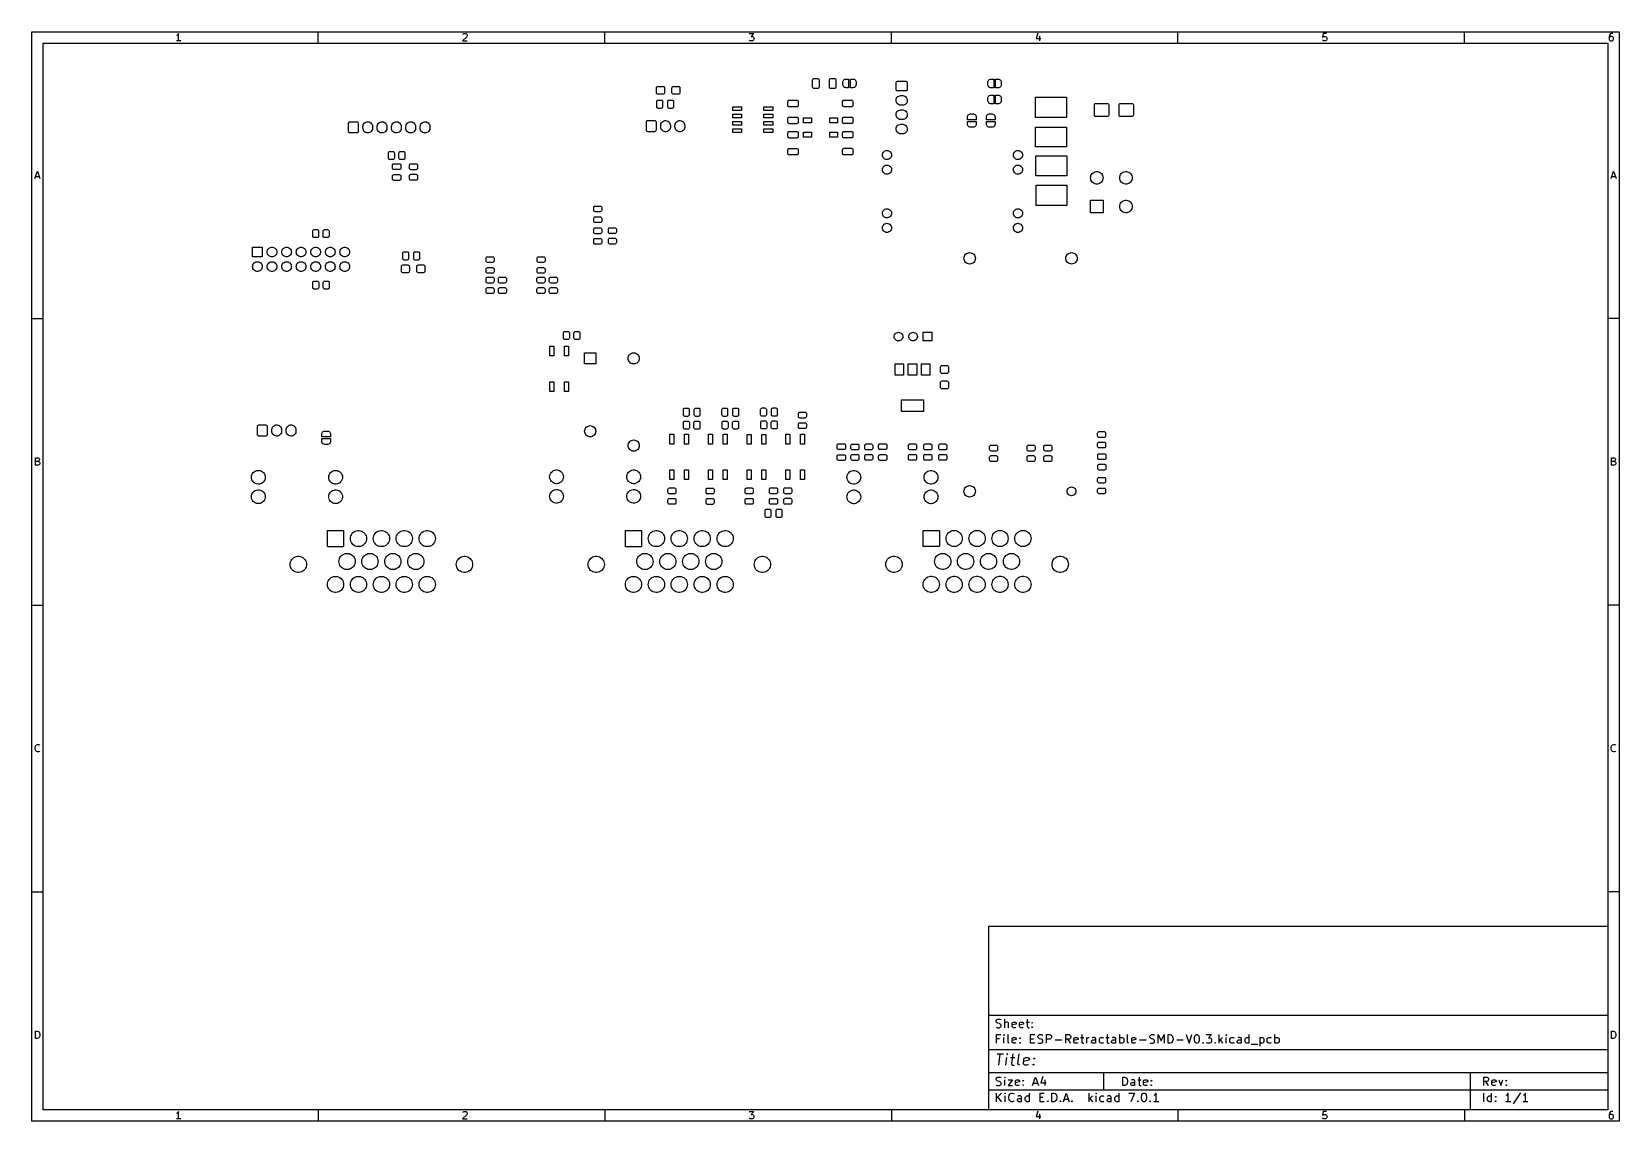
# Model space of a CAD drawing. Extents: x -30 to 247, y -88 to 102.
import ezdxf

# ---------------------------------------------------------------- set-up
doc = ezdxf.new("R2010")
doc.units = 0
doc.layers.add('BLACK', color=7, linetype='CONTINUOUS')

msp = doc.modelspace()

# ---------------------------------------------------------------- linework, layer by layer
at = {"layer": 'BLACK', "linetype": 'CONTINUOUS'}
for p, q in [((-30.3, 101.84), (246.702, 101.84)), ((-30.3, -88.1672), (-30.3, 101.84)), ((-28.3, 99.84), (244.702, 99.84)), ((-28.3, -86.1672), (-28.3, 99.84)), ((-4.92857, 101.229), (-5.05238, 101.167)), ((-4.30952, 100.239), (-5.05238, 100.239)), ((-4.80476, 101.353), (-4.92857, 101.229)), ((-4.68095, 101.539), (-4.80476, 101.353)), ((-4.68095, 100.239), (-4.68095, 101.539)), ((19.7, 99.84), (19.7, 101.84)), ((45.6286, 100.981), (44.8857, 100.239)), ((44.8857, 100.239), (45.6905, 100.239)), ((44.9476, 101.415), (45.0095, 101.477)), ((45.0095, 101.477), (45.1333, 101.539)), ((45.1333, 101.539), (45.4429, 101.539)), ((45.4429, 101.539), (45.5667, 101.477)), ((45.5667, 101.477), (45.6286, 101.415)), ((45.6286, 101.415), (45.6905, 101.291)), ((45.6905, 101.167), (45.6286, 100.981)), ((45.6905, 101.291), (45.6905, 101.167)), ((69.7, 99.84), (69.7, 101.84)), ((94.8857, 101.539), (95.6905, 101.539)), ((94.9476, 100.3), (94.8857, 100.362)), ((95.0714, 100.239), (94.9476, 100.3)), ((95.4429, 100.239), (95.0714, 100.239)), ((95.6905, 101.539), (95.2571, 101.043)), ((95.2571, 101.043), (95.4429, 101.043)), ((95.4429, 101.043), (95.5667, 100.981)), ((95.5667, 100.3), (95.4429, 100.239)), ((95.5667, 100.981), (95.6286, 100.92)), ((95.6286, 100.362), (95.5667, 100.3)), ((95.6286, 100.92), (95.6905, 100.796)), ((95.6905, 100.486), (95.6286, 100.362)), ((95.6905, 100.796), (95.6905, 100.486)), ((119.7, 99.84), (119.7, 101.84)), ((145.257, 101.6), (144.948, 100.672)), ((144.948, 100.672), (145.752, 100.672)), ((145.567, 101.105), (145.567, 100.239)), ((169.7, 99.84), (169.7, 101.84)), ((195.01, 101.539), (194.948, 100.92)), ((194.948, 100.92), (195.01, 100.981)), ((195.01, 100.3), (194.948, 100.362)), ((195.629, 101.539), (195.01, 101.539)), ((195.01, 100.981), (195.133, 101.043)), ((195.133, 100.239), (195.01, 100.3)), ((195.133, 101.043), (195.443, 101.043)), ((195.443, 100.239), (195.133, 100.239)), ((195.443, 101.043), (195.567, 100.981)), ((195.567, 100.3), (195.443, 100.239)), ((195.567, 100.981), (195.629, 100.92)), ((195.629, 100.362), (195.567, 100.3)), ((195.629, 100.92), (195.69, 100.796)), ((195.69, 100.486), (195.629, 100.362)), ((195.69, 100.796), (195.69, 100.486)), ((219.7, 99.84), (219.7, 101.84)), ((244.702, 99.84), (244.702, -86.1672)), ((245.01, 101.229), (244.948, 100.981)), ((244.948, 100.981), (244.948, 100.486)), ((245.01, 100.92), (244.948, 100.796)), ((244.948, 100.486), (245.01, 100.362)), ((245.133, 101.415), (245.01, 101.229)), ((245.071, 100.981), (245.01, 100.92)), ((245.01, 100.362), (245.071, 100.3)), ((245.195, 101.043), (245.071, 100.981)), ((245.071, 100.3), (245.195, 100.239)), ((245.195, 101.477), (245.133, 101.415)), ((245.319, 101.539), (245.195, 101.477)), ((245.443, 101.043), (245.195, 101.043)), ((245.195, 100.239), (245.443, 100.239)), ((245.567, 101.539), (245.319, 101.539)), ((245.567, 100.981), (245.443, 101.043)), ((245.443, 100.239), (245.567, 100.3)), ((245.629, 100.92), (245.567, 100.981)), ((245.567, 100.3), (245.629, 100.362)), ((245.69, 100.796), (245.629, 100.92)), ((245.629, 100.362), (245.69, 100.486)), ((245.69, 100.486), (245.69, 100.796)), ((246.702, 101.84), (246.702, -88.1672)), ((78.71, 92.055), (78.729, 92.1507)), ((78.71, 91.205), (78.71, 92.055)), ((78.729, 92.1507), (78.7832, 92.2318)), ((78.7832, 92.2318), (78.8643, 92.286)), ((78.8643, 92.286), (78.96, 92.305)), ((78.96, 92.305), (79.86, 92.305)), ((79.86, 92.305), (79.9557, 92.286)), ((79.9557, 92.286), (80.0368, 92.2318)), ((80.0368, 92.2318), (80.091, 92.1507)), ((80.091, 92.1507), (80.11, 92.055)), ((80.11, 92.055), (80.11, 91.205)), ((81.41, 92.055), (81.429, 92.1507)), ((81.41, 91.205), (81.41, 92.055)), ((81.429, 92.1507), (81.4832, 92.2318)), ((81.4832, 92.2318), (81.5643, 92.286)), ((81.5643, 92.286), (81.66, 92.305)), ((81.66, 92.305), (82.56, 92.305)), ((82.56, 92.305), (82.6557, 92.286)), ((82.6557, 92.286), (82.7368, 92.2318)), ((82.7368, 92.2318), (82.791, 92.1507)), ((82.791, 92.1507), (82.81, 92.055)), ((82.81, 92.055), (82.81, 91.205)), ((105.953, 93.445), (105.972, 93.5407)), ((105.953, 92.195), (105.953, 93.445)), ((105.972, 92.0993), (105.953, 92.195)), ((105.972, 93.5407), (106.026, 93.6218)), ((106.026, 92.0182), (105.972, 92.0993)), ((106.026, 93.6218), (106.107, 93.676)), ((106.107, 91.964), (106.026, 92.0182)), ((106.107, 93.676), (106.203, 93.695)), ((106.203, 91.945), (106.107, 91.964)), ((106.203, 93.695), (106.828, 93.695)), ((106.828, 91.945), (106.203, 91.945)), ((106.828, 93.695), (106.923, 93.676)), ((106.923, 91.964), (106.828, 91.945)), ((106.923, 93.676), (107.004, 93.6218)), ((107.004, 92.0182), (106.923, 91.964)), ((107.004, 93.6218), (107.058, 93.5407)), ((107.058, 92.0993), (107.004, 92.0182)), ((107.058, 93.5407), (107.078, 93.445)), ((107.078, 92.195), (107.058, 92.0993)), ((107.078, 93.445), (107.078, 92.195)), ((108.877, 93.445), (108.897, 93.5407)), ((108.877, 92.195), (108.877, 93.445)), ((108.897, 92.0993), (108.877, 92.195)), ((108.897, 93.5407), (108.951, 93.6218)), ((108.951, 92.0182), (108.897, 92.0993)), ((108.951, 93.6218), (109.032, 93.676)), ((109.032, 91.964), (108.951, 92.0182)), ((109.032, 93.676), (109.127, 93.695)), ((109.127, 91.945), (109.032, 91.964)), ((109.127, 93.695), (109.752, 93.695)), ((109.752, 91.945), (109.127, 91.945)), ((109.752, 93.695), (109.848, 93.676)), ((109.848, 91.964), (109.752, 91.945)), ((109.848, 93.676), (109.929, 93.6218)), ((109.929, 92.0182), (109.848, 91.964)), ((109.929, 93.6218), (109.983, 93.5407)), ((109.983, 92.0993), (109.929, 92.0182)), ((109.983, 93.5407), (110.002, 93.445)), ((110.002, 92.195), (109.983, 92.0993)), ((110.002, 93.445), (110.002, 92.195)), ((111.24, 93.09), (111.26, 93.2309)), ((111.24, 92.59), (111.24, 93.09)), ((111.26, 92.4491), (111.24, 92.59)), ((111.26, 93.2309), (111.319, 93.3603)), ((111.319, 92.3197), (111.26, 92.4491)), ((111.319, 93.3603), (111.413, 93.4679)), ((111.413, 92.2121), (111.319, 92.3197)), ((111.413, 93.4679), (111.532, 93.5448)), ((111.532, 92.1352), (111.413, 92.2121)), ((111.532, 93.5448), (111.669, 93.5849)), ((111.669, 92.0951), (111.532, 92.1352)), ((111.669, 93.5849), (111.74, 93.5849)), ((111.74, 92.0951), (111.669, 92.0951)), ((111.74, 93.5849), (111.74, 93.59)), ((111.74, 93.59), (112.24, 93.59)), ((111.74, 92.09), (111.74, 92.0951)), ((112.24, 92.09), (111.74, 92.09)), ((112.24, 93.59), (112.24, 92.09)), ((112.54, 92.09), (112.54, 93.59)), ((112.54, 93.59), (113.04, 93.59)), ((113.04, 92.09), (112.54, 92.09)), ((113.04, 93.59), (113.04, 93.5849)), ((113.04, 93.5849), (113.111, 93.5849)), ((113.111, 92.0951), (113.04, 92.0951)), ((113.04, 92.0951), (113.04, 92.09)), ((113.111, 93.5849), (113.248, 93.5448)), ((113.248, 92.1352), (113.111, 92.0951)), ((113.248, 93.5448), (113.367, 93.4679)), ((113.367, 92.2121), (113.248, 92.1352)), ((113.367, 93.4679), (113.461, 93.3603)), ((113.461, 92.3197), (113.367, 92.2121)), ((113.461, 93.3603), (113.52, 93.2309)), ((113.52, 92.4491), (113.461, 92.3197)), ((113.52, 93.2309), (113.54, 93.09)), ((113.54, 92.59), (113.52, 92.4491)), ((113.54, 93.09), (113.54, 92.59)), ((120.515, 92.96), (120.534, 93.0557)), ((120.515, 91.76), (120.515, 92.96)), ((120.534, 91.6643), (120.515, 91.76)), ((120.534, 93.0557), (120.588, 93.1368)), ((120.588, 91.5832), (120.534, 91.6643)), ((120.588, 93.1368), (120.669, 93.191)), ((120.669, 91.529), (120.588, 91.5832)), ((120.669, 93.191), (120.765, 93.21)), ((120.765, 91.51), (120.669, 91.529)), ((120.765, 93.21), (122.215, 93.21)), ((122.215, 91.51), (120.765, 91.51)), ((122.215, 93.21), (122.311, 93.191)), ((122.311, 91.529), (122.215, 91.51)), ((122.311, 93.191), (122.392, 93.1368)), ((122.392, 91.5832), (122.311, 91.529)), ((122.392, 93.1368), (122.446, 93.0557)), ((122.446, 91.6643), (122.392, 91.5832)), ((122.446, 93.0557), (122.465, 92.96)), ((122.465, 91.76), (122.446, 91.6643)), ((122.465, 92.96), (122.465, 91.76)), ((136.55, 93.07), (136.57, 93.2109)), ((136.55, 92.57), (136.55, 93.07)), ((136.57, 92.4291), (136.55, 92.57)), ((136.57, 93.2109), (136.629, 93.3403)), ((136.629, 92.2997), (136.57, 92.4291)), ((136.629, 93.3403), (136.723, 93.4479)), ((136.723, 92.1921), (136.629, 92.2997)), ((136.723, 93.4479), (136.842, 93.5248)), ((136.842, 92.1152), (136.723, 92.1921)), ((136.842, 93.5248), (136.979, 93.5649)), ((136.979, 92.0751), (136.842, 92.1152)), ((136.979, 93.5649), (137.05, 93.5649)), ((137.05, 92.0751), (136.979, 92.0751)), ((137.05, 93.5649), (137.05, 93.57)), ((137.05, 93.57), (137.55, 93.57)), ((137.05, 92.07), (137.05, 92.0751)), ((137.55, 92.07), (137.05, 92.07)), ((137.55, 93.57), (137.55, 92.07)), ((137.85, 92.07), (137.85, 93.57)), ((137.85, 93.57), (138.35, 93.57)), ((138.35, 92.07), (137.85, 92.07)), ((138.35, 93.57), (138.35, 93.5649)), ((138.35, 93.5649), (138.421, 93.5649)), ((138.421, 92.0751), (138.35, 92.0751)), ((138.35, 92.0751), (138.35, 92.07)), ((138.421, 93.5649), (138.558, 93.5248)), ((138.558, 92.1152), (138.421, 92.0751)), ((138.558, 93.5248), (138.677, 93.4479)), ((138.677, 92.1921), (138.558, 92.1152)), ((138.677, 93.4479), (138.771, 93.3403)), ((138.771, 92.2997), (138.677, 92.1921)), ((138.771, 93.3403), (138.83, 93.2109)), ((138.83, 92.4291), (138.771, 92.2997)), ((138.83, 93.2109), (138.85, 93.07)), ((138.85, 92.57), (138.83, 92.4291)), ((138.85, 93.07), (138.85, 92.57)), ((78.729, 91.1093), (78.71, 91.205)), ((78.7832, 91.0282), (78.729, 91.1093)), ((78.78, 89.685), (78.799, 89.7807)), ((78.78, 88.735), (78.78, 89.685)), ((78.799, 88.6393), (78.78, 88.735)), ((78.8643, 90.974), (78.7832, 91.0282)), ((78.799, 89.7807), (78.8532, 89.8618)), ((78.8532, 89.8618), (78.9343, 89.916)), ((78.96, 90.955), (78.8643, 90.974)), ((78.9343, 89.916), (79.03, 89.935)), ((79.86, 90.955), (78.96, 90.955)), ((79.03, 89.935), (79.53, 89.935)), ((79.53, 89.935), (79.6257, 89.916)), ((79.6257, 89.916), (79.7068, 89.8618)), ((79.7068, 89.8618), (79.761, 89.7807)), ((79.761, 89.7807), (79.78, 89.685)), ((79.78, 88.735), (79.761, 88.6393)), ((79.78, 89.685), (79.78, 88.735)), ((79.9557, 90.974), (79.86, 90.955)), ((80.0368, 91.0282), (79.9557, 90.974)), ((80.091, 91.1093), (80.0368, 91.0282)), ((80.11, 91.205), (80.091, 91.1093)), ((80.68, 89.685), (80.699, 89.7807)), ((80.68, 88.735), (80.68, 89.685)), ((80.699, 88.6393), (80.68, 88.735)), ((80.699, 89.7807), (80.7532, 89.8618)), ((80.7532, 89.8618), (80.8343, 89.916)), ((80.8343, 89.916), (80.93, 89.935)), ((80.93, 89.935), (81.43, 89.935)), ((81.429, 91.1093), (81.41, 91.205)), ((81.4832, 91.0282), (81.429, 91.1093)), ((81.43, 89.935), (81.5257, 89.916)), ((81.5643, 90.974), (81.4832, 91.0282)), ((81.5257, 89.916), (81.6068, 89.8618)), ((81.66, 90.955), (81.5643, 90.974)), ((81.6068, 89.8618), (81.661, 89.7807)), ((82.56, 90.955), (81.66, 90.955)), ((81.661, 89.7807), (81.68, 89.685)), ((81.68, 88.735), (81.661, 88.6393)), ((81.68, 89.685), (81.68, 88.735)), ((82.6557, 90.974), (82.56, 90.955)), ((82.7368, 91.0282), (82.6557, 90.974)), ((82.791, 91.1093), (82.7368, 91.0282)), ((82.81, 91.205), (82.791, 91.1093)), ((92.034, 88.095), (92.034, 88.745)), ((92.034, 88.745), (93.562, 88.745)), ((93.562, 88.745), (93.562, 88.095)), ((97.456, 88.095), (97.456, 88.745)), ((97.456, 88.745), (98.984, 88.745)), ((98.984, 88.745), (98.984, 88.095)), ((101.64, 89.655), (101.659, 89.7507)), ((101.64, 89.005), (101.64, 89.655)), ((101.659, 88.9093), (101.64, 89.005)), ((101.659, 89.7507), (101.713, 89.8318)), ((101.713, 88.8282), (101.659, 88.9093)), ((101.713, 89.8318), (101.794, 89.886)), ((101.794, 88.774), (101.713, 88.8282)), ((101.794, 89.886), (101.89, 89.905)), ((101.89, 88.755), (101.794, 88.774)), ((101.89, 89.905), (103.19, 89.905)), ((103.19, 88.755), (101.89, 88.755)), ((103.19, 89.905), (103.286, 89.886)), ((103.286, 88.774), (103.19, 88.755)), ((103.286, 89.886), (103.367, 89.8318)), ((103.367, 88.8282), (103.286, 88.774)), ((103.367, 89.8318), (103.421, 89.7507)), ((103.421, 88.9093), (103.367, 88.8282)), ((103.421, 89.7507), (103.44, 89.655)), ((103.44, 89.005), (103.421, 88.9093)), ((103.44, 89.655), (103.44, 89.005)), ((111.18, 89.665), (111.199, 89.7607)), ((111.18, 89.015), (111.18, 89.665)), ((111.199, 88.9193), (111.18, 89.015)), ((111.199, 89.7607), (111.253, 89.8418)), ((111.253, 88.8382), (111.199, 88.9193)), ((111.253, 89.8418), (111.334, 89.896)), ((111.334, 88.784), (111.253, 88.8382)), ((111.334, 89.896), (111.43, 89.915)), ((111.43, 88.765), (111.334, 88.784)), ((111.43, 89.915), (112.73, 89.915)), ((112.73, 88.765), (111.43, 88.765)), ((112.73, 89.915), (112.826, 89.896)), ((112.826, 88.784), (112.73, 88.765)), ((112.826, 89.896), (112.907, 89.8418)), ((112.907, 88.8382), (112.826, 88.784)), ((112.907, 89.8418), (112.961, 89.7607)), ((112.961, 88.9193), (112.907, 88.8382)), ((112.961, 89.7607), (112.98, 89.665)), ((112.98, 89.015), (112.961, 88.9193)), ((112.98, 89.665), (112.98, 89.015)), ((120.516, 89.906), (120.546, 90.0874)), ((120.526, 89.7225), (120.516, 89.906)), ((120.575, 89.5454), (120.526, 89.7225)), ((120.546, 90.0874), (120.614, 90.2581)), ((120.661, 89.383), (120.575, 89.5454)), ((120.614, 90.2581), (120.717, 90.4103)), ((120.78, 89.2429), (120.661, 89.383)), ((120.717, 90.4103), (120.851, 90.5367)), ((120.927, 89.1317), (120.78, 89.2429)), ((120.851, 90.5367), (121.008, 90.6314)), ((121.094, 89.0545), (120.927, 89.1317)), ((121.008, 90.6314), (121.182, 90.6901)), ((121.273, 89.015), (121.094, 89.0545)), ((121.182, 90.6901), (121.365, 90.71)), ((121.365, 89.01), (121.273, 89.015)), ((121.365, 90.71), (121.615, 90.71)), ((121.615, 89.01), (121.365, 89.01)), ((121.615, 90.71), (121.707, 90.705)), ((121.798, 89.0299), (121.615, 89.01)), ((121.707, 90.705), (121.886, 90.6655)), ((121.972, 89.0886), (121.798, 89.0299)), ((121.886, 90.6655), (122.053, 90.5883)), ((122.129, 89.1833), (121.972, 89.0886)), ((122.053, 90.5883), (122.2, 90.4771)), ((122.263, 89.3097), (122.129, 89.1833)), ((122.2, 90.4771), (122.319, 90.337)), ((122.366, 89.4619), (122.263, 89.3097)), ((122.319, 90.337), (122.405, 90.1746)), ((122.434, 89.6326), (122.366, 89.4619)), ((122.405, 90.1746), (122.454, 89.9975)), ((122.464, 89.814), (122.434, 89.6326)), ((122.454, 89.9975), (122.464, 89.814)), ((136.55, 90.29), (136.57, 90.4309)), ((136.55, 89.79), (136.55, 90.29)), ((136.57, 89.6491), (136.55, 89.79)), ((136.57, 90.4309), (136.629, 90.5603)), ((136.629, 89.5197), (136.57, 89.6491)), ((136.629, 90.5603), (136.723, 90.6679)), ((136.723, 89.4121), (136.629, 89.5197)), ((136.723, 90.6679), (136.842, 90.7448)), ((136.842, 89.3352), (136.723, 89.4121)), ((136.842, 90.7448), (136.979, 90.7849)), ((136.979, 89.2951), (136.842, 89.3352)), ((136.979, 90.7849), (137.05, 90.7849)), ((137.05, 89.2951), (136.979, 89.2951)), ((137.05, 90.7849), (137.05, 90.79)), ((137.05, 90.79), (137.55, 90.79)), ((137.05, 89.29), (137.05, 89.2951)), ((137.55, 89.29), (137.05, 89.29)), ((137.55, 90.79), (137.55, 89.29)), ((137.85, 89.29), (137.85, 90.79)), ((137.85, 90.79), (138.35, 90.79)), ((138.35, 89.29), (137.85, 89.29)), ((138.35, 90.79), (138.35, 90.7849)), ((138.35, 90.7849), (138.421, 90.7849)), ((138.421, 89.2951), (138.35, 89.2951)), ((138.35, 89.2951), (138.35, 89.29)), ((138.421, 90.7849), (138.558, 90.7448)), ((138.558, 89.3352), (138.421, 89.2951)), ((138.558, 90.7448), (138.677, 90.6679)), ((138.677, 89.4121), (138.558, 89.3352)), ((138.677, 90.6679), (138.771, 90.5603)), ((138.771, 89.5197), (138.677, 89.4121)), ((138.771, 90.5603), (138.83, 90.4309)), ((138.83, 89.6491), (138.771, 89.5197)), ((138.83, 90.4309), (138.85, 90.29)), ((138.85, 89.79), (138.83, 89.6491)), ((138.85, 90.29), (138.85, 89.79)), ((144.87, 86.885), (144.87, 90.435)), ((144.87, 90.435), (150.26, 90.435)), ((150.26, 90.435), (150.26, 86.885)), ((155.12, 89.1), (155.139, 89.1957)), ((155.12, 87.3), (155.12, 89.1)), ((155.139, 89.1957), (155.193, 89.2768)), ((155.193, 89.2768), (155.274, 89.331)), ((155.274, 89.331), (155.37, 89.35)), ((155.37, 89.35), (157.37, 89.35)), ((157.37, 89.35), (157.466, 89.331)), ((157.466, 89.331), (157.547, 89.2768)), ((157.547, 89.2768), (157.601, 89.1957)), ((157.601, 89.1957), (157.62, 89.1)), ((157.62, 89.1), (157.62, 87.3)), ((159.42, 89.1), (159.439, 89.1957)), ((159.42, 87.3), (159.42, 89.1)), ((159.439, 89.1957), (159.493, 89.2768)), ((159.493, 89.2768), (159.574, 89.331)), ((159.574, 89.331), (159.67, 89.35)), ((159.67, 89.35), (161.67, 89.35)), ((161.67, 89.35), (161.766, 89.331)), ((161.766, 89.331), (161.847, 89.2768)), ((161.847, 89.2768), (161.901, 89.1957)), ((161.901, 89.1957), (161.92, 89.1)), ((161.92, 89.1), (161.92, 87.3)), ((24.98, 85.89), (24.999, 85.9857)), ((24.98, 84.44), (24.98, 85.89)), ((24.999, 85.9857), (25.0532, 86.0668)), ((25.0532, 86.0668), (25.1343, 86.121)), ((25.1343, 86.121), (25.23, 86.14)), ((25.23, 86.14), (26.43, 86.14)), ((26.43, 86.14), (26.5257, 86.121)), ((26.5257, 86.121), (26.6068, 86.0668)), ((26.6068, 86.0668), (26.661, 85.9857)), ((26.661, 85.9857), (26.68, 85.89)), ((26.68, 85.89), (26.68, 84.44)), ((27.6017, 85.7282), (27.7129, 85.8745)), ((27.7129, 85.8745), (27.853, 85.9935)), ((27.853, 85.9935), (28.0154, 86.0796)), ((28.0154, 86.0796), (28.1925, 86.1288)), ((28.1925, 86.1288), (28.376, 86.1388)), ((28.376, 86.1388), (28.5574, 86.109)), ((28.5574, 86.109), (28.7281, 86.041)), ((28.7281, 86.041), (28.8803, 85.9378)), ((28.8803, 85.9378), (29.0067, 85.8044)), ((30.1017, 85.7282), (30.2129, 85.8745)), ((30.2129, 85.8745), (30.353, 85.9935)), ((30.353, 85.9935), (30.5154, 86.0796)), ((30.5154, 86.0796), (30.6925, 86.1288)), ((30.6925, 86.1288), (30.876, 86.1388)), ((30.876, 86.1388), (31.0574, 86.109)), ((31.0574, 86.109), (31.2281, 86.041)), ((31.2281, 86.041), (31.3803, 85.9378)), ((31.3803, 85.9378), (31.5067, 85.8044)), ((32.6017, 85.7282), (32.7129, 85.8745)), ((32.7129, 85.8745), (32.853, 85.9935)), ((32.853, 85.9935), (33.0154, 86.0796)), ((33.0154, 86.0796), (33.1925, 86.1288)), ((33.1925, 86.1288), (33.376, 86.1388)), ((33.376, 86.1388), (33.5574, 86.109)), ((33.5574, 86.109), (33.7281, 86.041)), ((33.7281, 86.041), (33.8803, 85.9378)), ((33.8803, 85.9378), (34.0067, 85.8044)), ((35.1017, 85.7282), (35.2129, 85.8745)), ((35.2129, 85.8745), (35.353, 85.9935)), ((35.353, 85.9935), (35.5154, 86.0796)), ((35.5154, 86.0796), (35.6925, 86.1288)), ((35.6925, 86.1288), (35.876, 86.1388)), ((35.876, 86.1388), (36.0574, 86.109)), ((36.0574, 86.109), (36.2281, 86.041)), ((36.2281, 86.041), (36.3803, 85.9378)), ((36.3803, 85.9378), (36.5067, 85.8044)), ((37.6017, 85.7282), (37.7129, 85.8745)), ((37.7129, 85.8745), (37.853, 85.9935)), ((37.853, 85.9935), (38.0154, 86.0796)), ((38.0154, 86.0796), (38.1925, 86.1288)), ((38.1925, 86.1288), (38.376, 86.1388)), ((38.376, 86.1388), (38.5574, 86.109)), ((38.5574, 86.109), (38.7281, 86.041)), ((38.7281, 86.041), (38.8803, 85.9378)), ((38.8803, 85.9378), (39.0067, 85.8044)), ((76.94, 86.105), (76.959, 86.2007)), ((76.94, 84.655), (76.94, 86.105)), ((76.959, 86.2007), (77.0132, 86.2818)), ((77.0132, 86.2818), (77.0943, 86.336)), ((77.0943, 86.336), (77.19, 86.355)), ((77.19, 86.355), (78.39, 86.355)), ((78.39, 86.355), (78.4857, 86.336)), ((78.4857, 86.336), (78.5668, 86.2818)), ((78.5668, 86.2818), (78.621, 86.2007)), ((78.621, 86.2007), (78.64, 86.105)), ((78.64, 86.105), (78.64, 84.655)), ((78.8532, 88.5582), (78.799, 88.6393)), ((78.9343, 88.504), (78.8532, 88.5582)), ((79.03, 88.485), (78.9343, 88.504)), ((79.53, 88.485), (79.03, 88.485)), ((79.4845, 85.7764), (79.5617, 85.9432)), ((79.6257, 88.504), (79.53, 88.485)), ((79.5617, 85.9432), (79.6729, 86.0895)), ((79.7068, 88.5582), (79.6257, 88.504)), ((79.6729, 86.0895), (79.813, 86.2085)), ((79.761, 88.6393), (79.7068, 88.5582)), ((79.813, 86.2085), (79.9754, 86.2946)), ((79.9754, 86.2946), (80.1525, 86.3438)), ((80.1525, 86.3438), (80.336, 86.3538)), ((80.336, 86.3538), (80.5174, 86.324)), ((80.5174, 86.324), (80.6881, 86.256)), ((80.6881, 86.256), (80.8403, 86.1528)), ((80.7532, 88.5582), (80.699, 88.6393)), ((80.8343, 88.504), (80.7532, 88.5582)), ((80.93, 88.485), (80.8343, 88.504)), ((80.8403, 86.1528), (80.9667, 86.0194)), ((81.43, 88.485), (80.93, 88.485)), ((80.9667, 86.0194), (81.0614, 85.8619)), ((81.5257, 88.504), (81.43, 88.485)), ((81.6068, 88.5582), (81.5257, 88.504)), ((81.661, 88.6393), (81.6068, 88.5582)), ((81.9845, 85.7764), (82.0617, 85.9432)), ((82.0617, 85.9432), (82.1729, 86.0895)), ((82.1729, 86.0895), (82.313, 86.2085)), ((82.313, 86.2085), (82.4754, 86.2946)), ((82.4754, 86.2946), (82.6525, 86.3438)), ((82.6525, 86.3438), (82.836, 86.3538)), ((82.836, 86.3538), (83.0174, 86.324)), ((83.0174, 86.324), (83.1881, 86.256)), ((83.1881, 86.256), (83.3403, 86.1528)), ((83.3403, 86.1528), (83.4667, 86.0194)), ((83.4667, 86.0194), (83.5614, 85.8619)), ((93.562, 88.095), (92.034, 88.095)), ((92.034, 86.825), (92.034, 87.475)), ((92.034, 87.475), (93.562, 87.475)), ((93.562, 86.825), (92.034, 86.825)), ((92.034, 85.555), (92.034, 86.205)), ((92.034, 86.205), (93.562, 86.205)), ((93.562, 87.475), (93.562, 86.825)), ((93.562, 86.205), (93.562, 85.555)), ((98.984, 88.095), (97.456, 88.095)), ((97.456, 86.825), (97.456, 87.475)), ((97.456, 87.475), (98.984, 87.475)), ((98.984, 86.825), (97.456, 86.825)), ((97.456, 85.555), (97.456, 86.205)), ((97.456, 86.205), (98.984, 86.205)), ((98.984, 87.475), (98.984, 86.825)), ((98.984, 86.205), (98.984, 85.555)), ((101.64, 86.705), (101.659, 86.8007)), ((101.64, 86.055), (101.64, 86.705)), ((101.659, 85.9593), (101.64, 86.055)), ((101.659, 86.8007), (101.713, 86.8818)), ((101.713, 85.8782), (101.659, 85.9593)), ((101.713, 86.8818), (101.794, 86.936)), ((101.794, 85.824), (101.713, 85.8782)), ((101.794, 86.936), (101.89, 86.955)), ((101.89, 86.955), (103.19, 86.955)), ((103.19, 86.955), (103.286, 86.936)), ((103.286, 86.936), (103.367, 86.8818)), ((103.367, 85.8782), (103.286, 85.824)), ((103.367, 86.8818), (103.421, 86.8007)), ((103.421, 85.9593), (103.367, 85.8782)), ((103.421, 86.8007), (103.44, 86.705)), ((103.44, 86.055), (103.421, 85.9593)), ((103.44, 86.705), (103.44, 86.055)), ((104.385, 85.94), (104.385, 86.84)), ((104.385, 86.84), (105.735, 86.84)), ((105.735, 85.94), (104.385, 85.94)), ((105.735, 86.84), (105.735, 85.94)), ((108.935, 85.94), (108.935, 86.84)), ((108.935, 86.84), (110.285, 86.84)), ((110.285, 85.94), (108.935, 85.94)), ((110.285, 86.84), (110.285, 85.94)), ((111.18, 86.715), (111.199, 86.8107)), ((111.18, 86.065), (111.18, 86.715)), ((111.199, 85.9693), (111.18, 86.065)), ((111.199, 86.8107), (111.253, 86.8918)), ((111.253, 85.8882), (111.199, 85.9693)), ((111.253, 86.8918), (111.334, 86.946)), ((111.334, 85.834), (111.253, 85.8882)), ((111.334, 86.946), (111.43, 86.965)), ((111.43, 86.965), (112.73, 86.965)), ((112.73, 86.965), (112.826, 86.946)), ((112.826, 86.946), (112.907, 86.8918)), ((112.907, 85.8882), (112.826, 85.834)), ((112.907, 86.8918), (112.961, 86.8107)), ((112.961, 85.9693), (112.907, 85.8882)), ((112.961, 86.8107), (112.98, 86.715)), ((112.98, 86.065), (112.961, 85.9693)), ((112.98, 86.715), (112.98, 86.065)), ((120.516, 87.406), (120.546, 87.5874)), ((120.526, 87.2225), (120.516, 87.406)), ((120.575, 87.0454), (120.526, 87.2225)), ((120.546, 87.5874), (120.614, 87.7581)), ((120.661, 86.883), (120.575, 87.0454)), ((120.614, 87.7581), (120.717, 87.9103)), ((120.78, 86.7429), (120.661, 86.883)), ((120.717, 87.9103), (120.851, 88.0367)), ((120.927, 86.6317), (120.78, 86.7429)), ((120.851, 88.0367), (121.008, 88.1314)), ((121.094, 86.5545), (120.927, 86.6317)), ((121.008, 88.1314), (121.182, 88.1901)), ((121.273, 86.515), (121.094, 86.5545)), ((121.182, 88.1901), (121.365, 88.21)), ((121.365, 86.51), (121.273, 86.515)), ((121.365, 88.21), (121.615, 88.21)), ((121.615, 86.51), (121.365, 86.51)), ((121.615, 88.21), (121.707, 88.205)), ((121.798, 86.5299), (121.615, 86.51)), ((121.707, 88.205), (121.886, 88.1655)), ((121.972, 86.5886), (121.798, 86.5299)), ((121.886, 88.1655), (122.053, 88.0883)), ((122.129, 86.6833), (121.972, 86.5886)), ((122.053, 88.0883), (122.2, 87.9771)), ((122.263, 86.8097), (122.129, 86.6833)), ((122.2, 87.9771), (122.319, 87.837)), ((122.366, 86.9619), (122.263, 86.8097)), ((122.319, 87.837), (122.405, 87.6746)), ((122.434, 87.1326), (122.366, 86.9619)), ((122.405, 87.6746), (122.454, 87.4975)), ((122.464, 87.314), (122.434, 87.1326)), ((122.454, 87.4975), (122.464, 87.314)), ((133, 86.5), (133, 87)), ((133, 87), (133.005, 87)), ((134.5, 86.5), (133, 86.5)), ((133, 85.7), (133, 86.2)), ((133, 86.2), (134.5, 86.2)), ((133.005, 87.0712), (133.045, 87.2077)), ((133.005, 87), (133.005, 87.0712)), ((133.045, 87.2077), (133.122, 87.3274)), ((133.122, 87.3274), (133.23, 87.4206)), ((133.23, 87.4206), (133.359, 87.4797)), ((133.359, 87.4797), (133.5, 87.5)), ((133.5, 87.5), (134, 87.5)), ((134, 87.5), (134.141, 87.4797)), ((134.141, 87.4797), (134.27, 87.4206)), ((134.27, 87.4206), (134.378, 87.3274)), ((134.378, 87.3274), (134.455, 87.2077)), ((134.455, 87.2077), (134.495, 87.0712)), ((134.495, 87.0712), (134.495, 87)), ((134.495, 87), (134.5, 87)), ((134.5, 87), (134.5, 86.5)), ((134.5, 86.2), (134.5, 85.7)), ((136.28, 86.5), (136.28, 87)), ((136.28, 87), (136.285, 87)), ((137.78, 86.5), (136.28, 86.5)), ((136.28, 85.7), (136.28, 86.2)), ((136.28, 86.2), (137.78, 86.2)), ((136.285, 87.0712), (136.325, 87.2077)), ((136.285, 87), (136.285, 87.0712)), ((136.325, 87.2077), (136.402, 87.3274)), ((136.402, 87.3274), (136.51, 87.4206)), ((136.51, 87.4206), (136.639, 87.4797)), ((136.639, 87.4797), (136.78, 87.5)), ((136.78, 87.5), (137.28, 87.5)), ((137.28, 87.5), (137.421, 87.4797)), ((137.421, 87.4797), (137.55, 87.4206)), ((137.55, 87.4206), (137.658, 87.3274)), ((137.658, 87.3274), (137.735, 87.2077)), ((137.735, 87.2077), (137.775, 87.0712)), ((137.775, 87.0712), (137.775, 87)), ((137.775, 87), (137.78, 87)), ((137.78, 87), (137.78, 86.5)), ((137.78, 86.2), (137.78, 85.7)), ((150.26, 86.885), (144.87, 86.885)), ((155.139, 87.2043), (155.12, 87.3)), ((155.193, 87.1232), (155.139, 87.2043)), ((155.274, 87.069), (155.193, 87.1232)), ((155.37, 87.05), (155.274, 87.069)), ((157.37, 87.05), (155.37, 87.05)), ((157.466, 87.069), (157.37, 87.05)), ((157.547, 87.1232), (157.466, 87.069)), ((157.601, 87.2043), (157.547, 87.1232)), ((157.62, 87.3), (157.601, 87.2043)), ((159.439, 87.2043), (159.42, 87.3)), ((159.493, 87.1232), (159.439, 87.2043)), ((159.574, 87.069), (159.493, 87.1232)), ((159.67, 87.05), (159.574, 87.069)), ((161.67, 87.05), (159.67, 87.05)), ((161.766, 87.069), (161.67, 87.05)), ((161.847, 87.1232), (161.766, 87.069)), ((161.901, 87.2043), (161.847, 87.1232)), ((161.92, 87.3), (161.901, 87.2043)), ((24.999, 84.3443), (24.98, 84.44)), ((25.0532, 84.2632), (24.999, 84.3443)), ((25.1343, 84.209), (25.0532, 84.2632)), ((25.23, 84.19), (25.1343, 84.209)), ((26.43, 84.19), (25.23, 84.19)), ((26.5257, 84.209), (26.43, 84.19)), ((26.6068, 84.2632), (26.5257, 84.209)), ((26.661, 84.3443), (26.6068, 84.2632)), ((26.68, 84.44), (26.661, 84.3443)), ((27.48, 85.29), (27.485, 85.3819)), ((27.48, 85.04), (27.48, 85.29)), ((27.4999, 84.8573), (27.48, 85.04)), ((27.485, 85.3819), (27.5245, 85.5614)), ((27.5586, 84.6831), (27.4999, 84.8573)), ((27.5245, 85.5614), (27.6017, 85.7282)), ((27.6533, 84.5256), (27.5586, 84.6831)), ((27.7797, 84.3922), (27.6533, 84.5256)), ((27.9319, 84.289), (27.7797, 84.3922)), ((28.1026, 84.221), (27.9319, 84.289)), ((28.284, 84.1912), (28.1026, 84.221)), ((28.4675, 84.2012), (28.284, 84.1912)), ((28.6446, 84.2504), (28.4675, 84.2012)), ((28.807, 84.3365), (28.6446, 84.2504)), ((28.9471, 84.4555), (28.807, 84.3365)), ((29.0583, 84.6018), (28.9471, 84.4555)), ((29.0067, 85.8044), (29.1014, 85.6469)), ((29.1355, 84.7686), (29.0583, 84.6018)), ((29.1014, 85.6469), (29.1601, 85.4727)), ((29.175, 84.9481), (29.1355, 84.7686)), ((29.1601, 85.4727), (29.18, 85.29)), ((29.18, 85.04), (29.175, 84.9481)), ((29.18, 85.29), (29.18, 85.04)), ((29.98, 85.29), (29.985, 85.3819)), ((29.98, 85.04), (29.98, 85.29)), ((29.9999, 84.8573), (29.98, 85.04)), ((29.985, 85.3819), (30.0245, 85.5614)), ((30.0586, 84.6831), (29.9999, 84.8573)), ((30.0245, 85.5614), (30.1017, 85.7282)), ((30.1533, 84.5256), (30.0586, 84.6831)), ((30.2797, 84.3922), (30.1533, 84.5256)), ((30.4319, 84.289), (30.2797, 84.3922)), ((30.6026, 84.221), (30.4319, 84.289)), ((30.784, 84.1912), (30.6026, 84.221)), ((30.9675, 84.2012), (30.784, 84.1912)), ((31.1446, 84.2504), (30.9675, 84.2012)), ((31.307, 84.3365), (31.1446, 84.2504)), ((31.4471, 84.4555), (31.307, 84.3365)), ((31.5583, 84.6018), (31.4471, 84.4555)), ((31.5067, 85.8044), (31.6014, 85.6469)), ((31.6355, 84.7686), (31.5583, 84.6018)), ((31.6014, 85.6469), (31.6601, 85.4727)), ((31.675, 84.9481), (31.6355, 84.7686)), ((31.6601, 85.4727), (31.68, 85.29)), ((31.68, 85.04), (31.675, 84.9481)), ((31.68, 85.29), (31.68, 85.04)), ((32.48, 85.29), (32.485, 85.3819)), ((32.48, 85.04), (32.48, 85.29)), ((32.4999, 84.8573), (32.48, 85.04)), ((32.485, 85.3819), (32.5245, 85.5614)), ((32.5586, 84.6831), (32.4999, 84.8573)), ((32.5245, 85.5614), (32.6017, 85.7282)), ((32.6533, 84.5256), (32.5586, 84.6831)), ((32.7797, 84.3922), (32.6533, 84.5256)), ((32.9319, 84.289), (32.7797, 84.3922)), ((33.1026, 84.221), (32.9319, 84.289)), ((33.284, 84.1912), (33.1026, 84.221)), ((33.4675, 84.2012), (33.284, 84.1912)), ((33.6446, 84.2504), (33.4675, 84.2012)), ((33.807, 84.3365), (33.6446, 84.2504)), ((33.9471, 84.4555), (33.807, 84.3365)), ((34.0583, 84.6018), (33.9471, 84.4555)), ((34.0067, 85.8044), (34.1014, 85.6469)), ((34.1355, 84.7686), (34.0583, 84.6018)), ((34.1014, 85.6469), (34.1601, 85.4727)), ((34.175, 84.9481), (34.1355, 84.7686)), ((34.1601, 85.4727), (34.18, 85.29)), ((34.18, 85.04), (34.175, 84.9481)), ((34.18, 85.29), (34.18, 85.04)), ((34.98, 85.29), (34.985, 85.3819)), ((34.98, 85.04), (34.98, 85.29)), ((34.9999, 84.8573), (34.98, 85.04)), ((34.985, 85.3819), (35.0245, 85.5614)), ((35.0586, 84.6831), (34.9999, 84.8573)), ((35.0245, 85.5614), (35.1017, 85.7282)), ((35.1533, 84.5256), (35.0586, 84.6831)), ((35.2797, 84.3922), (35.1533, 84.5256)), ((35.4319, 84.289), (35.2797, 84.3922)), ((35.6026, 84.221), (35.4319, 84.289)), ((35.784, 84.1912), (35.6026, 84.221)), ((35.9675, 84.2012), (35.784, 84.1912)), ((36.1446, 84.2504), (35.9675, 84.2012)), ((36.307, 84.3365), (36.1446, 84.2504)), ((36.4471, 84.4555), (36.307, 84.3365)), ((36.5583, 84.6018), (36.4471, 84.4555)), ((36.5067, 85.8044), (36.6014, 85.6469)), ((36.6355, 84.7686), (36.5583, 84.6018)), ((36.6014, 85.6469), (36.6601, 85.4727)), ((36.675, 84.9481), (36.6355, 84.7686)), ((36.6601, 85.4727), (36.68, 85.29)), ((36.68, 85.04), (36.675, 84.9481)), ((36.68, 85.29), (36.68, 85.04)), ((37.48, 85.29), (37.485, 85.3819)), ((37.48, 85.04), (37.48, 85.29)), ((37.4999, 84.8573), (37.48, 85.04)), ((37.485, 85.3819), (37.5245, 85.5614)), ((37.5586, 84.6831), (37.4999, 84.8573)), ((37.5245, 85.5614), (37.6017, 85.7282)), ((37.6533, 84.5256), (37.5586, 84.6831)), ((37.7797, 84.3922), (37.6533, 84.5256)), ((37.9319, 84.289), (37.7797, 84.3922)), ((38.1026, 84.221), (37.9319, 84.289)), ((38.284, 84.1912), (38.1026, 84.221)), ((38.4675, 84.2012), (38.284, 84.1912)), ((38.6446, 84.2504), (38.4675, 84.2012)), ((38.807, 84.3365), (38.6446, 84.2504)), ((38.9471, 84.4555), (38.807, 84.3365)), ((39.0583, 84.6018), (38.9471, 84.4555)), ((39.0067, 85.8044), (39.1014, 85.6469)), ((39.1355, 84.7686), (39.0583, 84.6018)), ((39.1014, 85.6469), (39.1601, 85.4727)), ((39.175, 84.9481), (39.1355, 84.7686)), ((39.1601, 85.4727), (39.18, 85.29)), ((39.18, 85.04), (39.175, 84.9481)), ((39.18, 85.29), (39.18, 85.04)), ((76.959, 84.5593), (76.94, 84.655)), ((77.0132, 84.4782), (76.959, 84.5593)), ((77.0943, 84.424), (77.0132, 84.4782)), ((77.19, 84.405), (77.0943, 84.424)), ((78.39, 84.405), (77.19, 84.405)), ((78.4857, 84.424), (78.39, 84.405)), ((78.5668, 84.4782), (78.4857, 84.424)), ((78.621, 84.5593), (78.5668, 84.4782)), ((78.64, 84.655), (78.621, 84.5593)), ((79.44, 85.505), (79.445, 85.5969)), ((79.44, 85.255), (79.44, 85.505)), ((79.4599, 85.0723), (79.44, 85.255)), ((79.445, 85.5969), (79.4845, 85.7764)), ((79.5186, 84.8981), (79.4599, 85.0723)), ((79.6133, 84.7406), (79.5186, 84.8981)), ((79.7397, 84.6072), (79.6133, 84.7406)), ((79.8919, 84.504), (79.7397, 84.6072)), ((80.0626, 84.436), (79.8919, 84.504)), ((80.244, 84.4062), (80.0626, 84.436)), ((80.4275, 84.4162), (80.244, 84.4062)), ((80.6046, 84.4654), (80.4275, 84.4162)), ((80.767, 84.5515), (80.6046, 84.4654)), ((80.9071, 84.6705), (80.767, 84.5515)), ((81.0183, 84.8168), (80.9071, 84.6705)), ((81.0955, 84.9836), (81.0183, 84.8168)), ((81.0614, 85.8619), (81.1201, 85.6877)), ((81.135, 85.1631), (81.0955, 84.9836)), ((81.1201, 85.6877), (81.14, 85.505)), ((81.14, 85.255), (81.135, 85.1631)), ((81.14, 85.505), (81.14, 85.255)), ((81.94, 85.505), (81.945, 85.5969)), ((81.94, 85.255), (81.94, 85.505)), ((81.9599, 85.0723), (81.94, 85.255)), ((81.945, 85.5969), (81.9845, 85.7764)), ((82.0186, 84.8981), (81.9599, 85.0723)), ((82.1133, 84.7406), (82.0186, 84.8981)), ((82.2397, 84.6072), (82.1133, 84.7406)), ((82.3919, 84.504), (82.2397, 84.6072)), ((82.5626, 84.436), (82.3919, 84.504)), ((82.744, 84.4062), (82.5626, 84.436)), ((82.9275, 84.4162), (82.744, 84.4062)), ((83.1046, 84.4654), (82.9275, 84.4162)), ((83.267, 84.5515), (83.1046, 84.4654)), ((83.4071, 84.6705), (83.267, 84.5515)), ((83.5183, 84.8168), (83.4071, 84.6705)), ((83.5955, 84.9836), (83.5183, 84.8168)), ((83.5614, 85.8619), (83.6201, 85.6877)), ((83.635, 85.1631), (83.5955, 84.9836)), ((83.6201, 85.6877), (83.64, 85.505)), ((83.64, 85.255), (83.635, 85.1631)), ((83.64, 85.505), (83.64, 85.255)), ((93.562, 85.555), (92.034, 85.555)), ((92.034, 84.285), (92.034, 84.935)), ((92.034, 84.935), (93.562, 84.935)), ((93.562, 84.285), (92.034, 84.285)), ((93.562, 84.935), (93.562, 84.285)), ((98.984, 85.555), (97.456, 85.555)), ((97.456, 84.285), (97.456, 84.935)), ((97.456, 84.935), (98.984, 84.935)), ((98.984, 84.285), (97.456, 84.285)), ((98.984, 84.935), (98.984, 84.285)), ((101.64, 84.21), (101.659, 84.3057)), ((101.64, 83.56), (101.64, 84.21)), ((101.659, 83.4643), (101.64, 83.56)), ((101.659, 84.3057), (101.713, 84.3868)), ((101.713, 83.3832), (101.659, 83.4643)), ((101.713, 84.3868), (101.794, 84.441)), ((101.794, 83.329), (101.713, 83.3832)), ((101.89, 85.805), (101.794, 85.824)), ((101.794, 84.441), (101.89, 84.46)), ((101.89, 83.31), (101.794, 83.329)), ((103.19, 85.805), (101.89, 85.805)), ((101.89, 84.46), (103.19, 84.46)), ((103.19, 83.31), (101.89, 83.31)), ((103.286, 85.824), (103.19, 85.805)), ((103.19, 84.46), (103.286, 84.441)), ((103.286, 83.329), (103.19, 83.31)), ((103.286, 84.441), (103.367, 84.3868)), ((103.367, 83.3832), (103.286, 83.329)), ((103.367, 84.3868), (103.421, 84.3057)), ((103.421, 83.4643), (103.367, 83.3832)), ((103.421, 84.3057), (103.44, 84.21)), ((103.44, 83.56), (103.421, 83.4643)), ((103.44, 84.21), (103.44, 83.56)), ((104.385, 83.44), (104.385, 84.34)), ((104.385, 84.34), (105.735, 84.34)), ((105.735, 83.44), (104.385, 83.44)), ((105.735, 84.34), (105.735, 83.44)), ((108.935, 83.44), (108.935, 84.34)), ((108.935, 84.34), (110.285, 84.34)), ((110.285, 83.44), (108.935, 83.44)), ((110.285, 84.34), (110.285, 83.44)), ((111.18, 84.215), (111.199, 84.3107)), ((111.18, 83.565), (111.18, 84.215)), ((111.199, 83.4693), (111.18, 83.565)), ((111.199, 84.3107), (111.253, 84.3918)), ((111.253, 83.3882), (111.199, 83.4693)), ((111.253, 84.3918), (111.334, 84.446)), ((111.334, 83.334), (111.253, 83.3882)), ((111.43, 85.815), (111.334, 85.834)), ((111.334, 84.446), (111.43, 84.465)), ((111.43, 83.315), (111.334, 83.334)), ((112.73, 85.815), (111.43, 85.815)), ((111.43, 84.465), (112.73, 84.465)), ((112.73, 83.315), (111.43, 83.315)), ((112.826, 85.834), (112.73, 85.815)), ((112.73, 84.465), (112.826, 84.446)), ((112.826, 83.334), (112.73, 83.315)), ((112.826, 84.446), (112.907, 84.3918)), ((112.907, 83.3882), (112.826, 83.334)), ((112.907, 84.3918), (112.961, 84.3107)), ((112.961, 83.4693), (112.907, 83.3882)), ((112.961, 84.3107), (112.98, 84.215)), ((112.98, 83.565), (112.961, 83.4693)), ((112.98, 84.215), (112.98, 83.565)), ((120.516, 84.906), (120.546, 85.0874)), ((120.526, 84.7225), (120.516, 84.906)), ((120.575, 84.5454), (120.526, 84.7225)), ((120.546, 85.0874), (120.614, 85.2581)), ((120.661, 84.383), (120.575, 84.5454)), ((120.614, 85.2581), (120.717, 85.4103)), ((120.78, 84.2429), (120.661, 84.383)), ((120.717, 85.4103), (120.851, 85.5367)), ((120.927, 84.1317), (120.78, 84.2429)), ((120.851, 85.5367), (121.008, 85.6314)), ((121.094, 84.0545), (120.927, 84.1317)), ((121.008, 85.6314), (121.182, 85.6901)), ((121.273, 84.015), (121.094, 84.0545)), ((121.182, 85.6901), (121.365, 85.71)), ((121.365, 84.01), (121.273, 84.015)), ((121.365, 85.71), (121.615, 85.71)), ((121.615, 84.01), (121.365, 84.01)), ((121.615, 85.71), (121.707, 85.705)), ((121.798, 84.0299), (121.615, 84.01)), ((121.707, 85.705), (121.886, 85.6655)), ((121.972, 84.0886), (121.798, 84.0299)), ((121.886, 85.6655), (122.053, 85.5883)), ((122.129, 84.1833), (121.972, 84.0886)), ((122.053, 85.5883), (122.2, 85.4771)), ((122.263, 84.3097), (122.129, 84.1833)), ((122.2, 85.4771), (122.319, 85.337)), ((122.366, 84.4619), (122.263, 84.3097)), ((122.319, 85.337), (122.405, 85.1746)), ((122.434, 84.6326), (122.366, 84.4619)), ((122.405, 85.1746), (122.454, 84.9975)), ((122.464, 84.814), (122.434, 84.6326)), ((122.454, 84.9975), (122.464, 84.814)), ((133.005, 85.7), (133, 85.7)), ((133.005, 85.6288), (133.005, 85.7)), ((133.045, 85.4923), (133.005, 85.6288)), ((133.122, 85.3726), (133.045, 85.4923)), ((133.23, 85.2794), (133.122, 85.3726)), ((133.359, 85.2203), (133.23, 85.2794)), ((133.5, 85.2), (133.359, 85.2203)), ((134, 85.2), (133.5, 85.2)), ((134.141, 85.2203), (134, 85.2)), ((134.27, 85.2794), (134.141, 85.2203)), ((134.378, 85.3726), (134.27, 85.2794)), ((134.455, 85.4923), (134.378, 85.3726)), ((134.495, 85.6288), (134.455, 85.4923)), ((134.5, 85.7), (134.495, 85.7)), ((134.495, 85.7), (134.495, 85.6288)), ((136.285, 85.7), (136.28, 85.7)), ((136.285, 85.6288), (136.285, 85.7)), ((136.325, 85.4923), (136.285, 85.6288)), ((136.402, 85.3726), (136.325, 85.4923)), ((136.51, 85.2794), (136.402, 85.3726)), ((136.639, 85.2203), (136.51, 85.2794)), ((136.78, 85.2), (136.639, 85.2203)), ((137.28, 85.2), (136.78, 85.2)), ((137.421, 85.2203), (137.28, 85.2)), ((137.55, 85.2794), (137.421, 85.2203)), ((137.658, 85.3726), (137.55, 85.2794)), ((137.735, 85.4923), (137.658, 85.3726)), ((137.775, 85.6288), (137.735, 85.4923)), ((137.78, 85.7), (137.775, 85.7)), ((137.775, 85.7), (137.775, 85.6288)), ((144.86, 81.755), (144.86, 85.225)), ((144.86, 85.225), (150.28, 85.225)), ((150.28, 85.225), (150.28, 81.755)), ((31.9425, 80.7), (31.9615, 80.7957)), ((31.9425, 79.8), (31.9425, 80.7)), ((31.9615, 80.7957), (32.0157, 80.8768)), ((32.0157, 80.8768), (32.0968, 80.931)), ((32.0968, 80.931), (32.1925, 80.95)), ((32.1925, 80.95), (32.7175, 80.95)), ((32.7175, 80.95), (32.8132, 80.931)), ((32.8132, 80.931), (32.8943, 80.8768)), ((32.8943, 80.8768), (32.9485, 80.7957)), ((32.9485, 80.7957), (32.9675, 80.7)), ((32.9675, 80.7), (32.9675, 79.8)), ((33.7675, 80.7), (33.7865, 80.7957)), ((33.7675, 79.8), (33.7675, 80.7)), ((33.7865, 80.7957), (33.8407, 80.8768)), ((33.8407, 80.8768), (33.9218, 80.931)), ((33.9218, 80.931), (34.0175, 80.95)), ((34.0175, 80.95), (34.5425, 80.95)), ((34.5425, 80.95), (34.6382, 80.931)), ((34.6382, 80.931), (34.7193, 80.8768)), ((34.7193, 80.8768), (34.7735, 80.7957)), ((34.7735, 80.7957), (34.7925, 80.7)), ((34.7925, 80.7), (34.7925, 79.8)), ((101.64, 81.26), (101.659, 81.3557)), ((101.64, 80.61), (101.64, 81.26)), ((101.659, 80.5143), (101.64, 80.61)), ((101.659, 81.3557), (101.713, 81.4368)), ((101.713, 80.4332), (101.659, 80.5143)), ((101.713, 81.4368), (101.794, 81.491)), ((101.794, 80.379), (101.713, 80.4332)), ((101.794, 81.491), (101.89, 81.51)), ((101.89, 80.36), (101.794, 80.379)), ((101.89, 81.51), (103.19, 81.51)), ((103.19, 80.36), (101.89, 80.36)), ((103.19, 81.51), (103.286, 81.491)), ((103.286, 80.379), (103.19, 80.36)), ((103.286, 81.491), (103.367, 81.4368)), ((103.367, 80.4332), (103.286, 80.379)), ((103.367, 81.4368), (103.421, 81.3557)), ((103.421, 80.5143), (103.367, 80.4332)), ((103.421, 81.3557), (103.44, 81.26)), ((103.44, 80.61), (103.421, 80.5143)), ((103.44, 81.26), (103.44, 80.61)), ((111.18, 81.265), (111.199, 81.3607)), ((111.18, 80.615), (111.18, 81.265)), ((111.199, 80.5193), (111.18, 80.615)), ((111.199, 81.3607), (111.253, 81.4418)), ((111.253, 80.4382), (111.199, 80.5193)), ((111.253, 81.4418), (111.334, 81.496)), ((111.334, 80.384), (111.253, 80.4382)), ((111.334, 81.496), (111.43, 81.515)), ((111.43, 80.365), (111.334, 80.384)), ((111.43, 81.515), (112.73, 81.515)), ((112.73, 80.365), (111.43, 80.365)), ((112.73, 81.515), (112.826, 81.496)), ((112.826, 80.384), (112.73, 80.365)), ((112.826, 81.496), (112.907, 81.4418)), ((112.907, 80.4382), (112.826, 80.384)), ((112.907, 81.4418), (112.961, 81.3607)), ((112.961, 80.5193), (112.907, 80.4382)), ((112.961, 81.3607), (112.98, 81.265)), ((112.98, 80.615), (112.961, 80.5193)), ((112.98, 81.265), (112.98, 80.615)), ((118.12, 80.34), (118.14, 80.518)), ((118.14, 80.162), (118.12, 80.34)), ((118.14, 80.518), (118.199, 80.6871)), ((118.199, 80.6871), (118.295, 80.8388)), ((118.295, 80.8388), (118.421, 80.9655)), ((118.421, 80.9655), (118.573, 81.0608)), ((118.573, 81.0608), (118.742, 81.1199)), ((118.742, 81.1199), (118.92, 81.14)), ((118.92, 81.14), (119.098, 81.1199)), ((119.098, 81.1199), (119.267, 81.0608)), ((119.267, 81.0608), (119.419, 80.9655)), ((119.419, 80.9655), (119.545, 80.8388)), ((119.545, 80.8388), (119.641, 80.6871)), ((119.641, 80.6871), (119.7, 80.518)), ((119.7, 80.518), (119.72, 80.34)), ((119.72, 80.34), (119.7, 80.162)), ((140.98, 80.34), (141, 80.518)), ((141, 80.162), (140.98, 80.34)), ((141, 80.518), (141.059, 80.6871)), ((141.059, 80.6871), (141.155, 80.8388)), ((141.155, 80.8388), (141.281, 80.9655)), ((141.281, 80.9655), (141.433, 81.0608)), ((141.433, 81.0608), (141.602, 81.1199)), ((141.602, 81.1199), (141.78, 81.14)), ((141.78, 81.14), (141.958, 81.1199)), ((141.958, 81.1199), (142.127, 81.0608)), ((142.127, 81.0608), (142.279, 80.9655)), ((142.279, 80.9655), (142.405, 80.8388)), ((142.405, 80.8388), (142.501, 80.6871)), ((142.501, 80.6871), (142.56, 80.518)), ((142.56, 80.518), (142.58, 80.34)), ((142.58, 80.34), (142.56, 80.162)), ((150.28, 81.755), (144.86, 81.755)), ((31.9615, 79.7043), (31.9425, 79.8)), ((32.0157, 79.6232), (31.9615, 79.7043)), ((32.0968, 79.569), (32.0157, 79.6232)), ((32.1925, 79.55), (32.0968, 79.569)), ((32.7175, 79.55), (32.1925, 79.55)), ((32.645, 78.57), (32.664, 78.6657)), ((32.645, 78.07), (32.645, 78.57)), ((32.664, 77.9743), (32.645, 78.07)), ((32.664, 78.6657), (32.7182, 78.7468)), ((32.7182, 77.8932), (32.664, 77.9743)), ((32.8132, 79.569), (32.7175, 79.55)), ((32.7182, 78.7468), (32.7993, 78.801)), ((32.7993, 77.839), (32.7182, 77.8932)), ((32.7993, 78.801), (32.895, 78.82)), ((32.895, 77.82), (32.7993, 77.839)), ((32.8943, 79.6232), (32.8132, 79.569)), ((32.9485, 79.7043), (32.8943, 79.6232)), ((32.895, 78.82), (33.845, 78.82)), ((33.845, 77.82), (32.895, 77.82)), ((32.9675, 79.8), (32.9485, 79.7043)), ((33.7865, 79.7043), (33.7675, 79.8)), ((33.8407, 79.6232), (33.7865, 79.7043)), ((33.9218, 79.569), (33.8407, 79.6232)), ((33.845, 78.82), (33.9407, 78.801)), ((33.9407, 77.839), (33.845, 77.82)), ((34.0175, 79.55), (33.9218, 79.569)), ((33.9407, 78.801), (34.0218, 78.7468)), ((34.0218, 77.8932), (33.9407, 77.839)), ((34.5425, 79.55), (34.0175, 79.55)), ((34.0218, 78.7468), (34.076, 78.6657)), ((34.076, 77.9743), (34.0218, 77.8932)), ((34.076, 78.6657), (34.095, 78.57)), ((34.095, 78.07), (34.076, 77.9743)), ((34.095, 78.57), (34.095, 78.07)), ((34.6382, 79.569), (34.5425, 79.55)), ((34.7193, 79.6232), (34.6382, 79.569)), ((34.7735, 79.7043), (34.7193, 79.6232)), ((34.7925, 79.8), (34.7735, 79.7043)), ((35.61, 78.5575), (35.629, 78.6532)), ((35.61, 78.0325), (35.61, 78.5575)), ((35.629, 77.9368), (35.61, 78.0325)), ((35.629, 78.6532), (35.6832, 78.7343)), ((35.6832, 77.8557), (35.629, 77.9368)), ((35.6832, 78.7343), (35.7643, 78.7885)), ((35.7643, 77.8015), (35.6832, 77.8557)), ((35.7643, 78.7885), (35.86, 78.8075)), ((35.86, 77.7825), (35.7643, 77.8015)), ((35.86, 78.8075), (36.76, 78.8075)), ((36.76, 77.7825), (35.86, 77.7825)), ((36.76, 78.8075), (36.8557, 78.7885)), ((36.8557, 77.8015), (36.76, 77.7825)), ((36.8557, 78.7885), (36.9368, 78.7343)), ((36.9368, 77.8557), (36.8557, 77.8015)), ((36.9368, 78.7343), (36.991, 78.6532)), ((36.991, 77.9368), (36.9368, 77.8557)), ((36.991, 78.6532), (37.01, 78.5575)), ((37.01, 78.0325), (36.991, 77.9368)), ((37.01, 78.5575), (37.01, 78.0325)), ((118.12, 77.8), (118.14, 77.978)), ((118.14, 77.622), (118.12, 77.8)), ((118.199, 79.9929), (118.14, 80.162)), ((118.14, 77.978), (118.199, 78.1471)), ((118.199, 77.4529), (118.14, 77.622)), ((118.295, 79.8412), (118.199, 79.9929)), ((118.199, 78.1471), (118.295, 78.2988)), ((118.421, 79.7145), (118.295, 79.8412)), ((118.295, 78.2988), (118.421, 78.4255)), ((118.573, 79.6192), (118.421, 79.7145)), ((118.421, 78.4255), (118.573, 78.5208)), ((118.742, 79.5601), (118.573, 79.6192)), ((118.573, 78.5208), (118.742, 78.5799)), ((118.92, 79.54), (118.742, 79.5601)), ((118.742, 78.5799), (118.92, 78.6)), ((119.098, 79.5601), (118.92, 79.54)), ((118.92, 78.6), (119.098, 78.5799)), ((119.267, 79.6192), (119.098, 79.5601)), ((119.098, 78.5799), (119.267, 78.5208)), ((119.419, 79.7145), (119.267, 79.6192)), ((119.267, 78.5208), (119.419, 78.4255)), ((119.545, 79.8412), (119.419, 79.7145)), ((119.419, 78.4255), (119.545, 78.2988)), ((119.641, 79.9929), (119.545, 79.8412)), ((119.545, 78.2988), (119.641, 78.1471)), ((119.7, 80.162), (119.641, 79.9929)), ((119.641, 78.1471), (119.7, 77.978)), ((119.7, 77.622), (119.641, 77.4529)), ((119.7, 77.978), (119.72, 77.8)), ((119.72, 77.8), (119.7, 77.622)), ((140.98, 77.8), (141, 77.978)), ((141, 77.622), (140.98, 77.8)), ((141.059, 79.9929), (141, 80.162)), ((141, 77.978), (141.059, 78.1471)), ((141.059, 77.4529), (141, 77.622)), ((141.155, 79.8412), (141.059, 79.9929)), ((141.059, 78.1471), (141.155, 78.2988)), ((141.281, 79.7145), (141.155, 79.8412)), ((141.155, 78.2988), (141.281, 78.4255)), ((141.433, 79.6192), (141.281, 79.7145)), ((141.281, 78.4255), (141.433, 78.5208)), ((141.602, 79.5601), (141.433, 79.6192)), ((141.433, 78.5208), (141.602, 78.5799)), ((141.78, 79.54), (141.602, 79.5601)), ((141.602, 78.5799), (141.78, 78.6)), ((141.958, 79.5601), (141.78, 79.54)), ((141.78, 78.6), (141.958, 78.5799)), ((142.127, 79.6192), (141.958, 79.5601)), ((141.958, 78.5799), (142.127, 78.5208)), ((142.279, 79.7145), (142.127, 79.6192)), ((142.127, 78.5208), (142.279, 78.4255)), ((142.405, 79.8412), (142.279, 79.7145)), ((142.279, 78.4255), (142.405, 78.2988)), ((142.501, 79.9929), (142.405, 79.8412)), ((142.405, 78.2988), (142.501, 78.1471)), ((142.56, 80.162), (142.501, 79.9929)), ((142.501, 78.1471), (142.56, 77.978)), ((142.56, 77.622), (142.501, 77.4529)), ((142.56, 77.978), (142.58, 77.8)), ((142.58, 77.8), (142.56, 77.622)), ((144.915, 76.725), (144.915, 80.195)), ((144.915, 80.195), (150.335, 80.195)), ((150.335, 80.195), (150.335, 76.725)), ((-29.7333, 76.2386), (-29.3, 77.5386)), ((-29.6095, 76.61), (-28.9905, 76.61)), ((-29.3, 77.5386), (-28.8667, 76.2386)), ((32.645, 76.67), (32.664, 76.7657)), ((32.645, 76.17), (32.645, 76.67)), ((32.664, 76.0743), (32.645, 76.17)), ((32.664, 76.7657), (32.7182, 76.8468)), ((32.7182, 75.9932), (32.664, 76.0743)), ((32.7182, 76.8468), (32.7993, 76.901)), ((32.7993, 75.939), (32.7182, 75.9932)), ((32.7993, 76.901), (32.895, 76.92)), ((32.895, 75.92), (32.7993, 75.939)), ((32.895, 76.92), (33.845, 76.92)), ((33.845, 75.92), (32.895, 75.92)), ((33.845, 76.92), (33.9407, 76.901)), ((33.9407, 75.939), (33.845, 75.92)), ((33.9407, 76.901), (34.0218, 76.8468)), ((34.0218, 75.9932), (33.9407, 75.939)), ((34.0218, 76.8468), (34.076, 76.7657)), ((34.076, 76.0743), (34.0218, 75.9932)), ((34.076, 76.7657), (34.095, 76.67)), ((34.095, 76.17), (34.076, 76.0743)), ((34.095, 76.67), (34.095, 76.17)), ((35.61, 76.7325), (35.629, 76.8282)), ((35.61, 76.2075), (35.61, 76.7325)), ((35.629, 76.1118), (35.61, 76.2075)), ((35.629, 76.8282), (35.6832, 76.9093)), ((35.6832, 76.0307), (35.629, 76.1118)), ((35.6832, 76.9093), (35.7643, 76.9635)), ((35.7643, 75.9765), (35.6832, 76.0307)), ((35.7643, 76.9635), (35.86, 76.9825)), ((35.86, 75.9575), (35.7643, 75.9765)), ((35.86, 76.9825), (36.76, 76.9825)), ((36.76, 75.9575), (35.86, 75.9575)), ((36.76, 76.9825), (36.8557, 76.9635)), ((36.8557, 75.9765), (36.76, 75.9575)), ((36.8557, 76.9635), (36.9368, 76.9093)), ((36.9368, 76.0307), (36.8557, 75.9765)), ((36.9368, 76.9093), (36.991, 76.8282)), ((36.991, 76.1118), (36.9368, 76.0307)), ((36.991, 76.8282), (37.01, 76.7325)), ((37.01, 76.2075), (36.991, 76.1118)), ((37.01, 76.7325), (37.01, 76.2075)), ((118.295, 77.3012), (118.199, 77.4529)), ((118.421, 77.1745), (118.295, 77.3012)), ((118.573, 77.0792), (118.421, 77.1745)), ((118.742, 77.0201), (118.573, 77.0792)), ((118.92, 77), (118.742, 77.0201)), ((119.098, 77.0201), (118.92, 77)), ((119.267, 77.0792), (119.098, 77.0201)), ((119.419, 77.1745), (119.267, 77.0792)), ((119.545, 77.3012), (119.419, 77.1745)), ((119.641, 77.4529), (119.545, 77.3012)), ((141.155, 77.3012), (141.059, 77.4529)), ((141.281, 77.1745), (141.155, 77.3012)), ((141.433, 77.0792), (141.281, 77.1745)), ((141.602, 77.0201), (141.433, 77.0792)), ((141.78, 77), (141.602, 77.0201)), ((141.958, 77.0201), (141.78, 77)), ((142.127, 77.0792), (141.958, 77.0201)), ((142.279, 77.1745), (142.127, 77.0792)), ((142.405, 77.3012), (142.279, 77.1745)), ((142.501, 77.4529), (142.405, 77.3012)), ((150.335, 76.725), (144.915, 76.725)), ((144.935, 71.515), (144.935, 75.065)), ((144.935, 75.065), (150.325, 75.065)), ((150.325, 75.065), (150.325, 71.515)), ((154.452, 76.36), (154.471, 76.5598)), ((154.471, 76.1602), (154.452, 76.36)), ((154.471, 76.5598), (154.526, 76.7528)), ((154.526, 75.9671), (154.471, 76.1602)), ((154.526, 76.7528), (154.615, 76.9325)), ((154.615, 75.7875), (154.526, 75.9671)), ((154.615, 76.9325), (154.736, 77.0926)), ((154.736, 75.6274), (154.615, 75.7875)), ((154.736, 77.0926), (154.885, 77.2278)), ((154.885, 75.4922), (154.736, 75.6274)), ((154.885, 77.2278), (155.055, 77.3335)), ((155.055, 75.3865), (154.885, 75.4922)), ((155.055, 77.3335), (155.242, 77.406)), ((155.242, 75.314), (155.055, 75.3865)), ((155.242, 77.406), (155.44, 77.4429)), ((155.44, 75.2771), (155.242, 75.314)), ((155.44, 77.4429), (155.64, 77.4429)), ((155.64, 75.2771), (155.44, 75.2771)), ((155.64, 77.4429), (155.838, 77.406)), ((155.838, 75.314), (155.64, 75.2771)), ((155.838, 77.406), (156.025, 77.3335)), ((156.025, 75.3865), (155.838, 75.314)), ((156.025, 77.3335), (156.195, 77.2278)), ((156.195, 75.4922), (156.025, 75.3865)), ((156.195, 77.2278), (156.344, 77.0926)), ((156.344, 75.6274), (156.195, 75.4922)), ((156.344, 77.0926), (156.465, 76.9325)), ((156.465, 75.7875), (156.344, 75.6274)), ((156.465, 76.9325), (156.554, 76.7528)), ((156.554, 75.9671), (156.465, 75.7875)), ((156.554, 76.7528), (156.609, 76.5598)), ((156.609, 76.1602), (156.554, 75.9671)), ((156.609, 76.5598), (156.627, 76.36)), ((156.627, 76.36), (156.609, 76.1602)), ((159.532, 76.36), (159.551, 76.5598)), ((159.551, 76.1602), (159.532, 76.36)), ((159.551, 76.5598), (159.606, 76.7528)), ((159.606, 75.9671), (159.551, 76.1602)), ((159.606, 76.7528), (159.695, 76.9325)), ((159.695, 75.7875), (159.606, 75.9671)), ((159.695, 76.9325), (159.816, 77.0926)), ((159.816, 75.6274), (159.695, 75.7875)), ((159.816, 77.0926), (159.965, 77.2278)), ((159.965, 75.4922), (159.816, 75.6274)), ((159.965, 77.2278), (160.135, 77.3335)), ((160.135, 75.3865), (159.965, 75.4922)), ((160.135, 77.3335), (160.322, 77.406)), ((160.322, 75.314), (160.135, 75.3865)), ((160.322, 77.406), (160.52, 77.4429)), ((160.52, 75.2771), (160.322, 75.314)), ((160.52, 77.4429), (160.72, 77.4429)), ((160.72, 75.2771), (160.52, 75.2771)), ((160.72, 77.4429), (160.918, 77.406)), ((160.918, 75.314), (160.72, 75.2771)), ((160.918, 77.406), (161.105, 77.3335)), ((161.105, 75.3865), (160.918, 75.314)), ((161.105, 77.3335), (161.275, 77.2278)), ((161.275, 75.4922), (161.105, 75.3865)), ((161.275, 77.2278), (161.424, 77.0926)), ((161.424, 75.6274), (161.275, 75.4922)), ((161.424, 77.0926), (161.545, 76.9325)), ((161.545, 75.7875), (161.424, 75.6274)), ((161.545, 76.9325), (161.634, 76.7528)), ((161.634, 75.9671), (161.545, 75.7875)), ((161.634, 76.7528), (161.689, 76.5598)), ((161.689, 76.1602), (161.634, 75.9671)), ((161.689, 76.5598), (161.707, 76.36)), ((161.707, 76.36), (161.689, 76.1602)), ((245.269, 76.2386), (245.702, 77.5386)), ((245.393, 76.61), (246.012, 76.61)), ((245.702, 77.5386), (246.136, 76.2386)), ((154.452, 70.2725), (154.452, 72.4475)), ((154.452, 72.4475), (156.627, 72.4475)), ((156.627, 72.4475), (156.627, 70.2725)), ((159.695, 71.9325), (159.816, 72.0926)), ((159.816, 72.0926), (159.965, 72.2278)), ((159.965, 72.2278), (160.135, 72.3335)), ((160.135, 72.3335), (160.322, 72.406)), ((160.322, 72.406), (160.52, 72.4429)), ((160.52, 72.4429), (160.72, 72.4429)), ((160.72, 72.4429), (160.918, 72.406)), ((160.918, 72.406), (161.105, 72.3335)), ((161.105, 72.3335), (161.275, 72.2278)), ((161.275, 72.2278), (161.424, 72.0926)), ((161.424, 72.0926), (161.545, 71.9325)), ((67.75, 71.1887), (67.7686, 71.282)), ((67.75, 70.7013), (67.75, 71.1887)), ((67.7686, 70.608), (67.75, 70.7013)), ((67.75, 69.3137), (67.7686, 69.407)), ((67.75, 68.8263), (67.75, 69.3137)), ((67.7686, 71.282), (67.8214, 71.3611)), ((67.8214, 70.5289), (67.7686, 70.608)), ((67.7686, 69.407), (67.8214, 69.4861)), ((67.8214, 71.3611), (67.9005, 71.4139)), ((67.9005, 70.4761), (67.8214, 70.5289)), ((67.8214, 69.4861), (67.9005, 69.5389)), ((67.9005, 71.4139), (67.9937, 71.4325)), ((67.9937, 70.4575), (67.9005, 70.4761)), ((67.9005, 69.5389), (67.9937, 69.5575)), ((67.9937, 71.4325), (68.9062, 71.4325)), ((68.9062, 70.4575), (67.9937, 70.4575)), ((67.9937, 69.5575), (68.9062, 69.5575)), ((68.9062, 71.4325), (68.9995, 71.4139)), ((68.9995, 70.4761), (68.9062, 70.4575)), ((68.9062, 69.5575), (68.9995, 69.5389)), ((68.9995, 71.4139), (69.0786, 71.3611)), ((69.0786, 70.5289), (68.9995, 70.4761)), ((68.9995, 69.5389), (69.0786, 69.4861)), ((69.0786, 71.3611), (69.1314, 71.282)), ((69.1314, 70.608), (69.0786, 70.5289)), ((69.0786, 69.4861), (69.1314, 69.407)), ((69.1314, 71.282), (69.15, 71.1887)), ((69.15, 70.7013), (69.1314, 70.608)), ((69.1314, 69.407), (69.15, 69.3137)), ((69.15, 71.1887), (69.15, 70.7013)), ((69.15, 69.3137), (69.15, 68.8263)), ((118.12, 70.18), (118.14, 70.358)), ((118.14, 70.002), (118.12, 70.18)), ((118.14, 70.358), (118.199, 70.5271)), ((118.199, 69.8329), (118.14, 70.002)), ((118.199, 70.5271), (118.295, 70.6788)), ((118.295, 69.6812), (118.199, 69.8329)), ((118.295, 70.6788), (118.421, 70.8055)), ((118.421, 69.5545), (118.295, 69.6812)), ((118.421, 70.8055), (118.573, 70.9008)), ((118.573, 69.4592), (118.421, 69.5545)), ((118.573, 70.9008), (118.742, 70.9599)), ((118.742, 69.4001), (118.573, 69.4592)), ((118.742, 70.9599), (118.92, 70.98)), ((118.92, 69.38), (118.742, 69.4001)), ((118.92, 70.98), (119.098, 70.9599)), ((119.098, 69.4001), (118.92, 69.38)), ((119.098, 70.9599), (119.267, 70.9008)), ((119.267, 69.4592), (119.098, 69.4001)), ((119.267, 70.9008), (119.419, 70.8055)), ((119.419, 69.5545), (119.267, 69.4592)), ((119.419, 70.8055), (119.545, 70.6788)), ((119.545, 69.6812), (119.419, 69.5545)), ((119.545, 70.6788), (119.641, 70.5271)), ((119.641, 69.8329), (119.545, 69.6812)), ((119.641, 70.5271), (119.7, 70.358)), ((119.7, 70.002), (119.641, 69.8329)), ((119.7, 70.358), (119.72, 70.18)), ((119.72, 70.18), (119.7, 70.002)), ((140.98, 70.18), (141, 70.358)), ((141, 70.002), (140.98, 70.18)), ((141, 70.358), (141.059, 70.5271)), ((141.059, 69.8329), (141, 70.002)), ((141.059, 70.5271), (141.155, 70.6788)), ((141.155, 69.6812), (141.059, 69.8329)), ((141.155, 70.6788), (141.281, 70.8055)), ((141.281, 69.5545), (141.155, 69.6812)), ((141.281, 70.8055), (141.433, 70.9008)), ((141.433, 69.4592), (141.281, 69.5545)), ((141.433, 70.9008), (141.602, 70.9599)), ((141.602, 69.4001), (141.433, 69.4592)), ((141.602, 70.9599), (141.78, 70.98)), ((141.78, 69.38), (141.602, 69.4001)), ((141.78, 70.98), (141.958, 70.9599)), ((141.958, 69.4001), (141.78, 69.38)), ((141.958, 70.9599), (142.127, 70.9008)), ((142.127, 69.4592), (141.958, 69.4001)), ((142.127, 70.9008), (142.279, 70.8055)), ((142.279, 69.5545), (142.127, 69.4592)), ((142.279, 70.8055), (142.405, 70.6788)), ((142.405, 69.6812), (142.279, 69.5545)), ((142.405, 70.6788), (142.501, 70.5271)), ((142.501, 69.8329), (142.405, 69.6812)), ((142.501, 70.5271), (142.56, 70.358)), ((142.56, 70.002), (142.501, 69.8329)), ((142.56, 70.358), (142.58, 70.18)), ((142.58, 70.18), (142.56, 70.002)), ((150.325, 71.515), (144.935, 71.515)), ((156.627, 70.2725), (154.452, 70.2725)), ((159.532, 71.36), (159.551, 71.5598)), ((159.551, 71.1602), (159.532, 71.36)), ((159.551, 71.5598), (159.606, 71.7528)), ((159.606, 70.9672), (159.551, 71.1602)), ((159.606, 71.7528), (159.695, 71.9325)), ((159.695, 70.7875), (159.606, 70.9672)), ((159.816, 70.6274), (159.695, 70.7875)), ((159.965, 70.4922), (159.816, 70.6274)), ((160.135, 70.3865), (159.965, 70.4922)), ((160.322, 70.314), (160.135, 70.3865)), ((160.52, 70.2771), (160.322, 70.314)), ((160.72, 70.2771), (160.52, 70.2771)), ((160.918, 70.314), (160.72, 70.2771)), ((161.105, 70.3865), (160.918, 70.314)), ((161.275, 70.4922), (161.105, 70.3865)), ((161.424, 70.6274), (161.275, 70.4922)), ((161.545, 70.7875), (161.424, 70.6274)), ((161.545, 71.9325), (161.634, 71.7528)), ((161.634, 70.9672), (161.545, 70.7875)), ((161.634, 71.7528), (161.689, 71.5598)), ((161.689, 71.1602), (161.634, 70.9672)), ((161.689, 71.5598), (161.707, 71.36)), ((161.707, 71.36), (161.689, 71.1602)), ((18.725, 67.09), (18.744, 67.1857)), ((18.725, 66.19), (18.725, 67.09)), ((18.744, 67.1857), (18.7982, 67.2668)), ((18.7982, 67.2668), (18.8793, 67.321)), ((18.8793, 67.321), (18.975, 67.34)), ((18.975, 67.34), (19.5, 67.34)), ((19.5, 67.34), (19.5957, 67.321)), ((19.5957, 67.321), (19.6768, 67.2668)), ((19.6768, 67.2668), (19.731, 67.1857)), ((19.731, 67.1857), (19.75, 67.09)), ((19.75, 67.09), (19.75, 66.19)), ((20.55, 67.09), (20.569, 67.1857)), ((20.55, 66.19), (20.55, 67.09)), ((20.569, 67.1857), (20.6232, 67.2668)), ((20.6232, 67.2668), (20.7043, 67.321)), ((20.7043, 67.321), (20.8, 67.34)), ((20.8, 67.34), (21.325, 67.34)), ((21.325, 67.34), (21.4207, 67.321)), ((21.4207, 67.321), (21.5018, 67.2668)), ((21.5018, 67.2668), (21.556, 67.1857)), ((21.556, 67.1857), (21.575, 67.09)), ((21.575, 67.09), (21.575, 66.19)), ((67.7686, 68.733), (67.75, 68.8263)), ((67.75, 67.3875), (67.769, 67.4832)), ((67.75, 66.8625), (67.75, 67.3875)), ((67.769, 66.7668), (67.75, 66.8625)), ((67.8214, 68.6539), (67.7686, 68.733)), ((67.769, 67.4832), (67.8232, 67.5643)), ((67.8232, 66.6857), (67.769, 66.7668)), ((67.9005, 68.6011), (67.8214, 68.6539)), ((67.8232, 67.5643), (67.9043, 67.6185)), ((67.9043, 66.6315), (67.8232, 66.6857)), ((67.9937, 68.5825), (67.9005, 68.6011)), ((67.9043, 67.6185), (68, 67.6375)), ((68, 66.6125), (67.9043, 66.6315)), ((68.9062, 68.5825), (67.9937, 68.5825)), ((68, 67.6375), (68.9, 67.6375)), ((68.9, 66.6125), (68, 66.6125)), ((68.9, 67.6375), (68.9957, 67.6185)), ((68.9957, 66.6315), (68.9, 66.6125)), ((68.9995, 68.6011), (68.9062, 68.5825)), ((68.9957, 67.6185), (69.0768, 67.5643)), ((69.0768, 66.6857), (68.9957, 66.6315)), ((69.0786, 68.6539), (68.9995, 68.6011)), ((69.0768, 67.5643), (69.131, 67.4832)), ((69.131, 66.7668), (69.0768, 66.6857)), ((69.1314, 68.733), (69.0786, 68.6539)), ((69.131, 67.4832), (69.15, 67.3875)), ((69.15, 66.8625), (69.131, 66.7668)), ((69.15, 68.8263), (69.1314, 68.733)), ((69.15, 67.3875), (69.15, 66.8625)), ((70.31, 67.4125), (70.329, 67.5082)), ((70.31, 66.8875), (70.31, 67.4125)), ((70.329, 66.7918), (70.31, 66.8875)), ((70.329, 67.5082), (70.3832, 67.5893)), ((70.3832, 66.7107), (70.329, 66.7918)), ((70.3832, 67.5893), (70.4643, 67.6435)), ((70.4643, 66.6565), (70.3832, 66.7107)), ((70.4643, 67.6435), (70.56, 67.6625)), ((70.56, 66.6375), (70.4643, 66.6565)), ((70.56, 67.6625), (71.46, 67.6625)), ((71.46, 66.6375), (70.56, 66.6375)), ((71.46, 67.6625), (71.5557, 67.6435)), ((71.5557, 66.6565), (71.46, 66.6375)), ((71.5557, 67.6435), (71.6368, 67.5893)), ((71.6368, 66.7107), (71.5557, 66.6565)), ((71.6368, 67.5893), (71.691, 67.5082)), ((71.691, 66.7918), (71.6368, 66.7107)), ((71.691, 67.5082), (71.71, 67.4125)), ((71.71, 66.8875), (71.691, 66.7918)), ((71.71, 67.4125), (71.71, 66.8875)), ((118.12, 67.64), (118.14, 67.818)), ((118.14, 67.462), (118.12, 67.64)), ((118.14, 67.818), (118.199, 67.9871)), ((118.199, 67.2929), (118.14, 67.462)), ((118.199, 67.9871), (118.295, 68.1388)), ((118.295, 67.1412), (118.199, 67.2929)), ((118.295, 68.1388), (118.421, 68.2655)), ((118.421, 67.0145), (118.295, 67.1412)), ((118.421, 68.2655), (118.573, 68.3608)), ((118.573, 66.9192), (118.421, 67.0145)), ((118.573, 68.3608), (118.742, 68.4199)), ((118.742, 66.8601), (118.573, 66.9192)), ((118.742, 68.4199), (118.92, 68.44)), ((118.92, 66.84), (118.742, 66.8601)), ((118.92, 68.44), (119.098, 68.4199)), ((119.098, 66.8601), (118.92, 66.84)), ((119.098, 68.4199), (119.267, 68.3608)), ((119.267, 66.9192), (119.098, 66.8601)), ((119.267, 68.3608), (119.419, 68.2655)), ((119.419, 67.0145), (119.267, 66.9192)), ((119.419, 68.2655), (119.545, 68.1388)), ((119.545, 67.1412), (119.419, 67.0145)), ((119.545, 68.1388), (119.641, 67.9871)), ((119.641, 67.2929), (119.545, 67.1412)), ((119.641, 67.9871), (119.7, 67.818)), ((119.7, 67.462), (119.641, 67.2929)), ((119.7, 67.818), (119.72, 67.64)), ((119.72, 67.64), (119.7, 67.462)), ((140.98, 67.64), (141, 67.818)), ((141, 67.462), (140.98, 67.64)), ((141, 67.818), (141.059, 67.9871)), ((141.059, 67.2929), (141, 67.462)), ((141.059, 67.9871), (141.155, 68.1388)), ((141.155, 67.1412), (141.059, 67.2929)), ((141.155, 68.1388), (141.281, 68.2655)), ((141.281, 67.0145), (141.155, 67.1412)), ((141.281, 68.2655), (141.433, 68.3608)), ((141.433, 66.9192), (141.281, 67.0145)), ((141.433, 68.3608), (141.602, 68.4199)), ((141.602, 66.8601), (141.433, 66.9192)), ((141.602, 68.4199), (141.78, 68.44)), ((141.78, 66.84), (141.602, 66.8601)), ((141.78, 68.44), (141.958, 68.4199)), ((141.958, 66.8601), (141.78, 66.84)), ((141.958, 68.4199), (142.127, 68.3608)), ((142.127, 66.9192), (141.958, 66.8601)), ((142.127, 68.3608), (142.279, 68.2655)), ((142.279, 67.0145), (142.127, 66.9192)), ((142.279, 68.2655), (142.405, 68.1388)), ((142.405, 67.1412), (142.279, 67.0145)), ((142.405, 68.1388), (142.501, 67.9871)), ((142.501, 67.2929), (142.405, 67.1412)), ((142.501, 67.9871), (142.56, 67.818)), ((142.56, 67.462), (142.501, 67.2929)), ((142.56, 67.818), (142.58, 67.64)), ((142.58, 67.64), (142.56, 67.462)), ((8.23, 62.58), (8.23, 64.28)), ((8.23, 64.28), (9.93, 64.28)), ((9.93, 64.28), (9.93, 62.58)), ((10.7886, 63.6067), (10.8435, 63.7757)), ((10.8435, 63.7757), (10.9323, 63.9296)), ((10.9323, 63.9296), (11.0512, 64.0617)), ((11.0512, 64.0617), (11.195, 64.1661)), ((11.195, 64.1661), (11.3573, 64.2384)), ((11.3573, 64.2384), (11.5312, 64.2753)), ((11.5312, 64.2753), (11.7088, 64.2753)), ((11.7088, 64.2753), (11.8827, 64.2384)), ((11.8827, 64.2384), (12.045, 64.1661)), ((12.045, 64.1661), (12.1888, 64.0617)), ((12.1888, 64.0617), (12.3077, 63.9296)), ((12.3077, 63.9296), (12.3965, 63.7757)), ((12.3965, 63.7757), (12.4514, 63.6067)), ((13.3286, 63.6067), (13.3835, 63.7757)), ((13.3835, 63.7757), (13.4723, 63.9296)), ((13.4723, 63.9296), (13.5912, 64.0617)), ((13.5912, 64.0617), (13.735, 64.1661)), ((13.735, 64.1661), (13.8973, 64.2384)), ((13.8973, 64.2384), (14.0712, 64.2753)), ((14.0712, 64.2753), (14.2488, 64.2753)), ((14.2488, 64.2753), (14.4227, 64.2384)), ((14.4227, 64.2384), (14.585, 64.1661)), ((14.585, 64.1661), (14.7288, 64.0617)), ((14.7288, 64.0617), (14.8477, 63.9296)), ((14.8477, 63.9296), (14.9365, 63.7757)), ((14.9365, 63.7757), (14.9914, 63.6067)), ((15.8686, 63.6067), (15.9235, 63.7757)), ((15.9235, 63.7757), (16.0123, 63.9296)), ((16.0123, 63.9296), (16.1312, 64.0617)), ((16.1312, 64.0617), (16.275, 64.1661)), ((16.275, 64.1661), (16.4373, 64.2384)), ((16.4373, 64.2384), (16.6112, 64.2753)), ((16.6112, 64.2753), (16.7888, 64.2753)), ((16.7888, 64.2753), (16.9627, 64.2384)), ((16.9627, 64.2384), (17.125, 64.1661)), ((17.125, 64.1661), (17.2688, 64.0617)), ((17.2688, 64.0617), (17.3877, 63.9296)), ((17.3877, 63.9296), (17.4765, 63.7757)), ((17.4765, 63.7757), (17.5314, 63.6067)), ((18.4086, 63.6067), (18.4635, 63.7757)), ((18.4635, 63.7757), (18.5523, 63.9296)), ((18.5523, 63.9296), (18.6712, 64.0617)), ((18.6712, 64.0617), (18.815, 64.1661)), ((18.744, 66.0943), (18.725, 66.19)), ((18.7982, 66.0132), (18.744, 66.0943)), ((18.8793, 65.959), (18.7982, 66.0132)), ((18.815, 64.1661), (18.9773, 64.2384)), ((18.975, 65.94), (18.8793, 65.959)), ((19.5, 65.94), (18.975, 65.94)), ((18.9773, 64.2384), (19.1512, 64.2753)), ((19.1512, 64.2753), (19.3288, 64.2753)), ((19.3288, 64.2753), (19.5027, 64.2384)), ((19.5957, 65.959), (19.5, 65.94)), ((19.5027, 64.2384), (19.665, 64.1661)), ((19.6768, 66.0132), (19.5957, 65.959)), ((19.665, 64.1661), (19.8088, 64.0617)), ((19.731, 66.0943), (19.6768, 66.0132)), ((19.75, 66.19), (19.731, 66.0943)), ((19.8088, 64.0617), (19.9277, 63.9296)), ((19.9277, 63.9296), (20.0165, 63.7757)), ((20.0165, 63.7757), (20.0714, 63.6067)), ((20.569, 66.0943), (20.55, 66.19)), ((20.6232, 66.0132), (20.569, 66.0943)), ((20.7043, 65.959), (20.6232, 66.0132)), ((20.8, 65.94), (20.7043, 65.959)), ((21.325, 65.94), (20.8, 65.94)), ((20.9486, 63.6067), (21.0035, 63.7757)), ((21.0035, 63.7757), (21.0923, 63.9296)), ((21.0923, 63.9296), (21.2112, 64.0617)), ((21.2112, 64.0617), (21.355, 64.1661)), ((21.4207, 65.959), (21.325, 65.94)), ((21.355, 64.1661), (21.5173, 64.2384)), ((21.5018, 66.0132), (21.4207, 65.959)), ((21.556, 66.0943), (21.5018, 66.0132)), ((21.5173, 64.2384), (21.6912, 64.2753)), ((21.575, 66.19), (21.556, 66.0943)), ((21.6912, 64.2753), (21.8688, 64.2753)), ((21.8688, 64.2753), (22.0427, 64.2384)), ((22.0427, 64.2384), (22.205, 64.1661)), ((22.205, 64.1661), (22.3488, 64.0617)), ((22.3488, 64.0617), (22.4677, 63.9296)), ((22.4677, 63.9296), (22.5565, 63.7757)), ((22.5565, 63.7757), (22.6114, 63.6067)), ((23.4886, 63.6067), (23.5435, 63.7757)), ((23.5435, 63.7757), (23.6323, 63.9296)), ((23.6323, 63.9296), (23.7512, 64.0617)), ((23.7512, 64.0617), (23.895, 64.1661)), ((23.895, 64.1661), (24.0573, 64.2384)), ((24.0573, 64.2384), (24.2312, 64.2753)), ((24.2312, 64.2753), (24.4088, 64.2753)), ((24.4088, 64.2753), (24.5827, 64.2384)), ((24.5827, 64.2384), (24.745, 64.1661)), ((24.745, 64.1661), (24.8888, 64.0617)), ((24.8888, 64.0617), (25.0077, 63.9296)), ((25.0077, 63.9296), (25.0965, 63.7757)), ((25.0965, 63.7757), (25.1514, 63.6067)), ((67.75, 65.5625), (67.769, 65.6582)), ((67.75, 65.0375), (67.75, 65.5625)), ((67.769, 64.9418), (67.75, 65.0375)), ((67.769, 65.6582), (67.8232, 65.7393)), ((67.8232, 64.8607), (67.769, 64.9418)), ((67.8232, 65.7393), (67.9043, 65.7935)), ((67.9043, 64.8065), (67.8232, 64.8607)), ((67.9043, 65.7935), (68, 65.8125)), ((68, 64.7875), (67.9043, 64.8065)), ((68, 65.8125), (68.9, 65.8125)), ((68.9, 64.7875), (68, 64.7875)), ((68.9, 65.8125), (68.9957, 65.7935)), ((68.9957, 64.8065), (68.9, 64.7875)), ((68.9957, 65.7935), (69.0768, 65.7393)), ((69.0768, 64.8607), (68.9957, 64.8065)), ((69.0768, 65.7393), (69.131, 65.6582)), ((69.131, 64.9418), (69.0768, 64.8607)), ((69.131, 65.6582), (69.15, 65.5625)), ((69.15, 65.0375), (69.131, 64.9418)), ((69.15, 65.5625), (69.15, 65.0375)), ((70.31, 65.5875), (70.329, 65.6832)), ((70.31, 65.0625), (70.31, 65.5875)), ((70.329, 64.9668), (70.31, 65.0625)), ((70.329, 65.6832), (70.3832, 65.7643)), ((70.3832, 64.8857), (70.329, 64.9668)), ((70.3832, 65.7643), (70.4643, 65.8185)), ((70.4643, 64.8315), (70.3832, 64.8857)), ((70.4643, 65.8185), (70.56, 65.8375)), ((70.56, 64.8125), (70.4643, 64.8315)), ((70.56, 65.8375), (71.46, 65.8375)), ((71.46, 64.8125), (70.56, 64.8125)), ((71.46, 65.8375), (71.5557, 65.8185)), ((71.5557, 64.8315), (71.46, 64.8125)), ((71.5557, 65.8185), (71.6368, 65.7643)), ((71.6368, 64.8857), (71.5557, 64.8315)), ((71.6368, 65.7643), (71.691, 65.6832)), ((71.691, 64.9668), (71.6368, 64.8857)), ((71.691, 65.6832), (71.71, 65.5875)), ((71.71, 65.0625), (71.691, 64.9668)), ((71.71, 65.5875), (71.71, 65.0625)), ((9.93, 62.58), (8.23, 62.58)), ((8.23, 60.89), (8.24857, 61.0667)), ((8.24857, 61.0667), (8.30349, 61.2357)), ((8.30349, 61.2357), (8.39234, 61.3896)), ((8.39234, 61.3896), (8.51124, 61.5217)), ((8.51124, 61.5217), (8.655, 61.6261)), ((8.655, 61.6261), (8.81734, 61.6984)), ((8.81734, 61.6984), (8.99115, 61.7353)), ((8.99115, 61.7353), (9.16885, 61.7353)), ((9.16885, 61.7353), (9.34266, 61.6984)), ((9.34266, 61.6984), (9.505, 61.6261)), ((9.505, 61.6261), (9.64876, 61.5217)), ((9.64876, 61.5217), (9.76766, 61.3896)), ((9.76766, 61.3896), (9.85651, 61.2357)), ((9.85651, 61.2357), (9.91142, 61.0667)), ((9.91142, 61.0667), (9.93, 60.89)), ((10.77, 63.43), (10.7886, 63.6067)), ((10.7886, 63.2533), (10.77, 63.43)), ((10.77, 60.89), (10.7886, 61.0667)), ((10.8435, 63.0843), (10.7886, 63.2533)), ((10.7886, 61.0667), (10.8435, 61.2357)), ((10.9323, 62.9304), (10.8435, 63.0843)), ((10.8435, 61.2357), (10.9323, 61.3896)), ((11.0512, 62.7983), (10.9323, 62.9304)), ((10.9323, 61.3896), (11.0512, 61.5217)), ((11.195, 62.6939), (11.0512, 62.7983)), ((11.0512, 61.5217), (11.195, 61.6261)), ((11.3573, 62.6216), (11.195, 62.6939)), ((11.195, 61.6261), (11.3573, 61.6984)), ((11.5312, 62.5847), (11.3573, 62.6216)), ((11.3573, 61.6984), (11.5312, 61.7353)), ((11.7088, 62.5847), (11.5312, 62.5847)), ((11.5312, 61.7353), (11.7088, 61.7353)), ((11.8827, 62.6216), (11.7088, 62.5847)), ((11.7088, 61.7353), (11.8827, 61.6984)), ((12.045, 62.6939), (11.8827, 62.6216)), ((11.8827, 61.6984), (12.045, 61.6261)), ((12.1888, 62.7983), (12.045, 62.6939)), ((12.045, 61.6261), (12.1888, 61.5217)), ((12.3077, 62.9304), (12.1888, 62.7983)), ((12.1888, 61.5217), (12.3077, 61.3896)), ((12.3965, 63.0843), (12.3077, 62.9304)), ((12.3077, 61.3896), (12.3965, 61.2357)), ((12.4514, 63.2533), (12.3965, 63.0843)), ((12.3965, 61.2357), (12.4514, 61.0667)), ((12.4514, 63.6067), (12.47, 63.43)), ((12.47, 63.43), (12.4514, 63.2533)), ((12.4514, 61.0667), (12.47, 60.89)), ((13.31, 63.43), (13.3286, 63.6067)), ((13.3286, 63.2533), (13.31, 63.43)), ((13.31, 60.89), (13.3286, 61.0667)), ((13.3835, 63.0843), (13.3286, 63.2533)), ((13.3286, 61.0667), (13.3835, 61.2357)), ((13.4723, 62.9304), (13.3835, 63.0843)), ((13.3835, 61.2357), (13.4723, 61.3896)), ((13.5912, 62.7983), (13.4723, 62.9304)), ((13.4723, 61.3896), (13.5912, 61.5217)), ((13.735, 62.6939), (13.5912, 62.7983)), ((13.5912, 61.5217), (13.735, 61.6261)), ((13.8973, 62.6216), (13.735, 62.6939)), ((13.735, 61.6261), (13.8973, 61.6984)), ((14.0712, 62.5847), (13.8973, 62.6216)), ((13.8973, 61.6984), (14.0712, 61.7353)), ((14.2488, 62.5847), (14.0712, 62.5847)), ((14.0712, 61.7353), (14.2488, 61.7353)), ((14.4227, 62.6216), (14.2488, 62.5847)), ((14.2488, 61.7353), (14.4227, 61.6984)), ((14.585, 62.6939), (14.4227, 62.6216)), ((14.4227, 61.6984), (14.585, 61.6261)), ((14.7288, 62.7983), (14.585, 62.6939)), ((14.585, 61.6261), (14.7288, 61.5217)), ((14.8477, 62.9304), (14.7288, 62.7983)), ((14.7288, 61.5217), (14.8477, 61.3896)), ((14.9365, 63.0843), (14.8477, 62.9304)), ((14.8477, 61.3896), (14.9365, 61.2357)), ((14.9914, 63.2533), (14.9365, 63.0843)), ((14.9365, 61.2357), (14.9914, 61.0667)), ((14.9914, 63.6067), (15.01, 63.43)), ((15.01, 63.43), (14.9914, 63.2533)), ((14.9914, 61.0667), (15.01, 60.89)), ((15.85, 63.43), (15.8686, 63.6067)), ((15.8686, 63.2533), (15.85, 63.43)), ((15.85, 60.89), (15.8686, 61.0667)), ((15.9235, 63.0843), (15.8686, 63.2533)), ((15.8686, 61.0667), (15.9235, 61.2357)), ((16.0123, 62.9304), (15.9235, 63.0843)), ((15.9235, 61.2357), (16.0123, 61.3896)), ((16.1312, 62.7983), (16.0123, 62.9304)), ((16.0123, 61.3896), (16.1312, 61.5217)), ((16.275, 62.6939), (16.1312, 62.7983)), ((16.1312, 61.5217), (16.275, 61.6261)), ((16.4373, 62.6216), (16.275, 62.6939)), ((16.275, 61.6261), (16.4373, 61.6984)), ((16.6112, 62.5847), (16.4373, 62.6216)), ((16.4373, 61.6984), (16.6112, 61.7353)), ((16.7888, 62.5847), (16.6112, 62.5847)), ((16.6112, 61.7353), (16.7888, 61.7353)), ((16.9627, 62.6216), (16.7888, 62.5847)), ((16.7888, 61.7353), (16.9627, 61.6984)), ((17.125, 62.6939), (16.9627, 62.6216)), ((16.9627, 61.6984), (17.125, 61.6261)), ((17.2688, 62.7983), (17.125, 62.6939)), ((17.125, 61.6261), (17.2688, 61.5217)), ((17.3877, 62.9304), (17.2688, 62.7983)), ((17.2688, 61.5217), (17.3877, 61.3896)), ((17.4765, 63.0843), (17.3877, 62.9304)), ((17.3877, 61.3896), (17.4765, 61.2357)), ((17.5314, 63.2533), (17.4765, 63.0843)), ((17.4765, 61.2357), (17.5314, 61.0667)), ((17.5314, 63.6067), (17.55, 63.43)), ((17.55, 63.43), (17.5314, 63.2533)), ((17.5314, 61.0667), (17.55, 60.89)), ((18.39, 63.43), (18.4086, 63.6067)), ((18.4086, 63.2533), (18.39, 63.43)), ((18.39, 60.89), (18.4086, 61.0667)), ((18.4635, 63.0843), (18.4086, 63.2533)), ((18.4086, 61.0667), (18.4635, 61.2357)), ((18.5523, 62.9304), (18.4635, 63.0843)), ((18.4635, 61.2357), (18.5523, 61.3896)), ((18.6712, 62.7983), (18.5523, 62.9304)), ((18.5523, 61.3896), (18.6712, 61.5217)), ((18.815, 62.6939), (18.6712, 62.7983)), ((18.6712, 61.5217), (18.815, 61.6261)), ((18.9773, 62.6216), (18.815, 62.6939)), ((18.815, 61.6261), (18.9773, 61.6984)), ((19.1512, 62.5847), (18.9773, 62.6216)), ((18.9773, 61.6984), (19.1512, 61.7353)), ((19.3288, 62.5847), (19.1512, 62.5847)), ((19.1512, 61.7353), (19.3288, 61.7353)), ((19.5027, 62.6216), (19.3288, 62.5847)), ((19.3288, 61.7353), (19.5027, 61.6984)), ((19.665, 62.6939), (19.5027, 62.6216)), ((19.5027, 61.6984), (19.665, 61.6261)), ((19.8088, 62.7983), (19.665, 62.6939)), ((19.665, 61.6261), (19.8088, 61.5217)), ((19.9277, 62.9304), (19.8088, 62.7983)), ((19.8088, 61.5217), (19.9277, 61.3896)), ((20.0165, 63.0843), (19.9277, 62.9304)), ((19.9277, 61.3896), (20.0165, 61.2357)), ((20.0714, 63.2533), (20.0165, 63.0843)), ((20.0165, 61.2357), (20.0714, 61.0667)), ((20.0714, 63.6067), (20.09, 63.43)), ((20.09, 63.43), (20.0714, 63.2533)), ((20.0714, 61.0667), (20.09, 60.89)), ((20.93, 63.43), (20.9486, 63.6067)), ((20.9486, 63.2533), (20.93, 63.43)), ((20.93, 60.89), (20.9486, 61.0667)), ((21.0035, 63.0843), (20.9486, 63.2533)), ((20.9486, 61.0667), (21.0035, 61.2357)), ((21.0923, 62.9304), (21.0035, 63.0843)), ((21.0035, 61.2357), (21.0923, 61.3896)), ((21.2112, 62.7983), (21.0923, 62.9304)), ((21.0923, 61.3896), (21.2112, 61.5217)), ((21.355, 62.6939), (21.2112, 62.7983)), ((21.2112, 61.5217), (21.355, 61.6261)), ((21.5173, 62.6216), (21.355, 62.6939)), ((21.355, 61.6261), (21.5173, 61.6984)), ((21.6912, 62.5847), (21.5173, 62.6216)), ((21.5173, 61.6984), (21.6912, 61.7353)), ((21.8688, 62.5847), (21.6912, 62.5847)), ((21.6912, 61.7353), (21.8688, 61.7353)), ((22.0427, 62.6216), (21.8688, 62.5847)), ((21.8688, 61.7353), (22.0427, 61.6984)), ((22.205, 62.6939), (22.0427, 62.6216)), ((22.0427, 61.6984), (22.205, 61.6261)), ((22.3488, 62.7983), (22.205, 62.6939)), ((22.205, 61.6261), (22.3488, 61.5217)), ((22.4677, 62.9304), (22.3488, 62.7983)), ((22.3488, 61.5217), (22.4677, 61.3896)), ((22.5565, 63.0843), (22.4677, 62.9304)), ((22.4677, 61.3896), (22.5565, 61.2357)), ((22.6114, 63.2533), (22.5565, 63.0843)), ((22.5565, 61.2357), (22.6114, 61.0667)), ((22.6114, 63.6067), (22.63, 63.43)), ((22.63, 63.43), (22.6114, 63.2533)), ((22.6114, 61.0667), (22.63, 60.89)), ((23.47, 63.43), (23.4886, 63.6067)), ((23.4886, 63.2533), (23.47, 63.43)), ((23.47, 60.89), (23.4886, 61.0667)), ((23.5435, 63.0843), (23.4886, 63.2533)), ((23.4886, 61.0667), (23.5435, 61.2357)), ((23.6323, 62.9304), (23.5435, 63.0843)), ((23.5435, 61.2357), (23.6323, 61.3896)), ((23.7512, 62.7983), (23.6323, 62.9304)), ((23.6323, 61.3896), (23.7512, 61.5217)), ((23.895, 62.6939), (23.7512, 62.7983)), ((23.7512, 61.5217), (23.895, 61.6261)), ((24.0573, 62.6216), (23.895, 62.6939)), ((23.895, 61.6261), (24.0573, 61.6984)), ((24.2312, 62.5847), (24.0573, 62.6216)), ((24.0573, 61.6984), (24.2312, 61.7353)), ((24.4088, 62.5847), (24.2312, 62.5847)), ((24.2312, 61.7353), (24.4088, 61.7353)), ((24.5827, 62.6216), (24.4088, 62.5847)), ((24.4088, 61.7353), (24.5827, 61.6984)), ((24.745, 62.6939), (24.5827, 62.6216)), ((24.5827, 61.6984), (24.745, 61.6261)), ((24.8888, 62.7983), (24.745, 62.6939)), ((24.745, 61.6261), (24.8888, 61.5217)), ((25.0077, 62.9304), (24.8888, 62.7983)), ((24.8888, 61.5217), (25.0077, 61.3896)), ((25.0965, 63.0843), (25.0077, 62.9304)), ((25.0077, 61.3896), (25.0965, 61.2357)), ((25.1514, 63.2533), (25.0965, 63.0843)), ((25.0965, 61.2357), (25.1514, 61.0667)), ((25.1514, 63.6067), (25.17, 63.43)), ((25.17, 63.43), (25.1514, 63.2533)), ((25.1514, 61.0667), (25.17, 60.89)), ((34.2, 60.915), (34.219, 61.0107)), ((34.219, 61.0107), (34.2732, 61.0918)), ((34.2732, 61.0918), (34.3543, 61.146)), ((34.3543, 61.146), (34.45, 61.165)), ((34.45, 61.165), (35.35, 61.165)), ((34.46, 63.235), (34.479, 63.3307)), ((34.46, 62.285), (34.46, 63.235)), ((34.479, 62.1893), (34.46, 62.285)), ((34.479, 63.3307), (34.5332, 63.4118)), ((34.5332, 62.1082), (34.479, 62.1893)), ((34.5332, 63.4118), (34.6143, 63.466)), ((34.6143, 62.054), (34.5332, 62.1082)), ((34.6143, 63.466), (34.71, 63.485)), ((34.71, 62.035), (34.6143, 62.054)), ((34.71, 63.485), (35.21, 63.485)), ((35.21, 62.035), (34.71, 62.035)), ((35.21, 63.485), (35.3057, 63.466)), ((35.3057, 62.054), (35.21, 62.035)), ((35.3057, 63.466), (35.3868, 63.4118)), ((35.3868, 62.1082), (35.3057, 62.054)), ((35.35, 61.165), (35.4457, 61.146)), ((35.3868, 63.4118), (35.441, 63.3307)), ((35.441, 62.1893), (35.3868, 62.1082)), ((35.441, 63.3307), (35.46, 63.235)), ((35.46, 62.285), (35.441, 62.1893)), ((35.4457, 61.146), (35.5268, 61.0918)), ((35.46, 63.235), (35.46, 62.285)), ((35.5268, 61.0918), (35.581, 61.0107)), ((35.581, 61.0107), (35.6, 60.915)), ((36.36, 63.235), (36.379, 63.3307)), ((36.36, 62.285), (36.36, 63.235)), ((36.379, 62.1893), (36.36, 62.285)), ((36.379, 63.3307), (36.4332, 63.4118)), ((36.4332, 62.1082), (36.379, 62.1893)), ((36.4332, 63.4118), (36.5143, 63.466)), ((36.5143, 62.054), (36.4332, 62.1082)), ((36.5143, 63.466), (36.61, 63.485)), ((36.61, 62.035), (36.5143, 62.054)), ((36.61, 63.485), (37.11, 63.485)), ((37.11, 62.035), (36.61, 62.035)), ((36.9, 60.915), (36.919, 61.0107)), ((36.919, 61.0107), (36.9732, 61.0918)), ((36.9732, 61.0918), (37.0543, 61.146)), ((37.0543, 61.146), (37.15, 61.165)), ((37.11, 63.485), (37.2057, 63.466)), ((37.2057, 62.054), (37.11, 62.035)), ((37.15, 61.165), (38.05, 61.165)), ((37.2057, 63.466), (37.2868, 63.4118)), ((37.2868, 62.1082), (37.2057, 62.054)), ((37.2868, 63.4118), (37.341, 63.3307)), ((37.341, 62.1893), (37.2868, 62.1082)), ((37.341, 63.3307), (37.36, 63.235)), ((37.36, 62.285), (37.341, 62.1893)), ((37.36, 63.235), (37.36, 62.285)), ((38.05, 61.165), (38.1457, 61.146)), ((38.1457, 61.146), (38.2268, 61.0918)), ((38.2268, 61.0918), (38.281, 61.0107)), ((38.281, 61.0107), (38.3, 60.915)), ((48.97, 62.3438), (48.9886, 62.437)), ((48.97, 61.8562), (48.97, 62.3438)), ((48.9886, 61.763), (48.97, 61.8562)), ((48.9886, 62.437), (49.0414, 62.5161)), ((49.0414, 61.6839), (48.9886, 61.763)), ((49.0414, 62.5161), (49.1205, 62.5689)), ((49.1205, 61.6311), (49.0414, 61.6839)), ((49.1205, 62.5689), (49.2137, 62.5875)), ((49.2137, 61.6125), (49.1205, 61.6311)), ((49.2137, 62.5875), (50.1262, 62.5875)), ((50.1262, 61.6125), (49.2137, 61.6125)), ((50.1262, 62.5875), (50.2195, 62.5689)), ((50.2195, 61.6311), (50.1262, 61.6125)), ((50.2195, 62.5689), (50.2986, 62.5161)), ((50.2986, 61.6839), (50.2195, 61.6311)), ((50.2986, 62.5161), (50.3514, 62.437)), ((50.3514, 61.763), (50.2986, 61.6839)), ((50.3514, 62.437), (50.37, 62.3438)), ((50.37, 61.8562), (50.3514, 61.763)), ((50.37, 62.3438), (50.37, 61.8562)), ((57.8625, 62.3438), (57.8811, 62.437)), ((57.8625, 61.8562), (57.8625, 62.3438)), ((57.8811, 61.763), (57.8625, 61.8562)), ((57.8811, 62.437), (57.9339, 62.5161)), ((57.9339, 61.6839), (57.8811, 61.763)), ((57.9339, 62.5161), (58.013, 62.5689)), ((58.013, 61.6311), (57.9339, 61.6839)), ((58.013, 62.5689), (58.1062, 62.5875)), ((58.1062, 61.6125), (58.013, 61.6311)), ((58.1062, 62.5875), (59.0187, 62.5875)), ((59.0187, 61.6125), (58.1062, 61.6125)), ((59.0187, 62.5875), (59.112, 62.5689)), ((59.112, 61.6311), (59.0187, 61.6125)), ((59.112, 62.5689), (59.1911, 62.5161)), ((59.1911, 61.6839), (59.112, 61.6311)), ((59.1911, 62.5161), (59.2439, 62.437)), ((59.2439, 61.763), (59.1911, 61.6839)), ((59.2439, 62.437), (59.2625, 62.3438)), ((59.2625, 61.8562), (59.2439, 61.763)), ((59.2625, 62.3438), (59.2625, 61.8562)), ((132.35, 62.33), (132.369, 62.5251)), ((132.369, 62.1349), (132.35, 62.33)), ((132.369, 62.5251), (132.426, 62.7127)), ((132.426, 61.9473), (132.369, 62.1349)), ((132.426, 62.7127), (132.519, 62.8856)), ((132.519, 61.7744), (132.426, 61.9473)), ((132.519, 62.8856), (132.643, 63.0371)), ((132.643, 61.6229), (132.519, 61.7744)), ((132.643, 63.0371), (132.794, 63.1615)), ((132.794, 61.4985), (132.643, 61.6229)), ((132.794, 63.1615), (132.967, 63.2539)), ((132.967, 61.4061), (132.794, 61.4985)), ((132.967, 63.2539), (133.155, 63.3108)), ((133.155, 61.3492), (132.967, 61.4061)), ((133.155, 63.3108), (133.35, 63.33)), ((133.35, 61.33), (133.155, 61.3492)), ((133.35, 63.33), (133.545, 63.3108)), ((133.545, 61.3492), (133.35, 61.33)), ((133.545, 63.3108), (133.733, 63.2539)), ((133.733, 61.4061), (133.545, 61.3492)), ((133.733, 63.2539), (133.906, 63.1615)), ((133.906, 61.4985), (133.733, 61.4061)), ((133.906, 63.1615), (134.057, 63.0371)), ((134.057, 61.6229), (133.906, 61.4985)), ((134.057, 63.0371), (134.181, 62.8856)), ((134.181, 61.7744), (134.057, 61.6229)), ((134.181, 62.8856), (134.274, 62.7127)), ((134.274, 61.9473), (134.181, 61.7744)), ((134.274, 62.7127), (134.331, 62.5251)), ((134.331, 62.1349), (134.274, 61.9473)), ((134.331, 62.5251), (134.35, 62.33)), ((134.35, 62.33), (134.331, 62.1349)), ((150.13, 62.33), (150.149, 62.5251)), ((150.149, 62.1349), (150.13, 62.33)), ((150.149, 62.5251), (150.206, 62.7127)), ((150.206, 61.9473), (150.149, 62.1349)), ((150.206, 62.7127), (150.299, 62.8856)), ((150.299, 61.7744), (150.206, 61.9473)), ((150.299, 62.8856), (150.423, 63.0371)), ((150.423, 61.6229), (150.299, 61.7744)), ((150.423, 63.0371), (150.574, 63.1615)), ((150.574, 61.4985), (150.423, 61.6229)), ((150.574, 63.1615), (150.747, 63.2539)), ((150.747, 61.4061), (150.574, 61.4985)), ((150.747, 63.2539), (150.935, 63.3108)), ((150.935, 61.3492), (150.747, 61.4061)), ((150.935, 63.3108), (151.13, 63.33)), ((151.13, 61.33), (150.935, 61.3492)), ((151.13, 63.33), (151.325, 63.3108)), ((151.325, 61.3492), (151.13, 61.33)), ((151.325, 63.3108), (151.513, 63.2539)), ((151.513, 61.4061), (151.325, 61.3492)), ((151.513, 63.2539), (151.686, 63.1615)), ((151.686, 61.4985), (151.513, 61.4061)), ((151.686, 63.1615), (151.837, 63.0371)), ((151.837, 61.6229), (151.686, 61.4985)), ((151.837, 63.0371), (151.961, 62.8856)), ((151.961, 61.7744), (151.837, 61.6229)), ((151.961, 62.8856), (152.054, 62.7127)), ((152.054, 61.9473), (151.961, 61.7744)), ((152.054, 62.7127), (152.111, 62.5251)), ((152.111, 62.1349), (152.054, 61.9473)), ((152.111, 62.5251), (152.13, 62.33)), ((152.13, 62.33), (152.111, 62.1349)), ((8.24857, 60.7133), (8.23, 60.89)), ((8.30349, 60.5443), (8.24857, 60.7133)), ((8.39234, 60.3904), (8.30349, 60.5443)), ((8.51124, 60.2583), (8.39234, 60.3904)), ((8.655, 60.1539), (8.51124, 60.2583)), ((8.81734, 60.0816), (8.655, 60.1539)), ((8.99115, 60.0447), (8.81734, 60.0816)), ((9.16885, 60.0447), (8.99115, 60.0447)), ((9.34266, 60.0816), (9.16885, 60.0447)), ((9.505, 60.1539), (9.34266, 60.0816)), ((9.64876, 60.2583), (9.505, 60.1539)), ((9.76766, 60.3904), (9.64876, 60.2583)), ((9.85651, 60.5443), (9.76766, 60.3904)), ((9.91142, 60.7133), (9.85651, 60.5443)), ((9.93, 60.89), (9.91142, 60.7133)), ((10.7886, 60.7133), (10.77, 60.89)), ((10.8435, 60.5443), (10.7886, 60.7133)), ((10.9323, 60.3904), (10.8435, 60.5443)), ((11.0512, 60.2583), (10.9323, 60.3904)), ((11.195, 60.1539), (11.0512, 60.2583)), ((11.3573, 60.0816), (11.195, 60.1539)), ((11.5312, 60.0447), (11.3573, 60.0816)), ((11.7088, 60.0447), (11.5312, 60.0447)), ((11.8827, 60.0816), (11.7088, 60.0447)), ((12.045, 60.1539), (11.8827, 60.0816)), ((12.1888, 60.2583), (12.045, 60.1539)), ((12.3077, 60.3904), (12.1888, 60.2583)), ((12.3965, 60.5443), (12.3077, 60.3904)), ((12.4514, 60.7133), (12.3965, 60.5443)), ((12.47, 60.89), (12.4514, 60.7133)), ((13.3286, 60.7133), (13.31, 60.89)), ((13.3835, 60.5443), (13.3286, 60.7133)), ((13.4723, 60.3904), (13.3835, 60.5443)), ((13.5912, 60.2583), (13.4723, 60.3904)), ((13.735, 60.1539), (13.5912, 60.2583)), ((13.8973, 60.0816), (13.735, 60.1539)), ((14.0712, 60.0447), (13.8973, 60.0816)), ((14.2488, 60.0447), (14.0712, 60.0447)), ((14.4227, 60.0816), (14.2488, 60.0447)), ((14.585, 60.1539), (14.4227, 60.0816)), ((14.7288, 60.2583), (14.585, 60.1539)), ((14.8477, 60.3904), (14.7288, 60.2583)), ((14.9365, 60.5443), (14.8477, 60.3904)), ((14.9914, 60.7133), (14.9365, 60.5443)), ((15.01, 60.89), (14.9914, 60.7133)), ((15.8686, 60.7133), (15.85, 60.89)), ((15.9235, 60.5443), (15.8686, 60.7133)), ((16.0123, 60.3904), (15.9235, 60.5443)), ((16.1312, 60.2583), (16.0123, 60.3904)), ((16.275, 60.1539), (16.1312, 60.2583)), ((16.4373, 60.0816), (16.275, 60.1539)), ((16.6112, 60.0447), (16.4373, 60.0816)), ((16.7888, 60.0447), (16.6112, 60.0447)), ((16.9627, 60.0816), (16.7888, 60.0447)), ((17.125, 60.1539), (16.9627, 60.0816)), ((17.2688, 60.2583), (17.125, 60.1539)), ((17.3877, 60.3904), (17.2688, 60.2583)), ((17.4765, 60.5443), (17.3877, 60.3904)), ((17.5314, 60.7133), (17.4765, 60.5443)), ((17.55, 60.89), (17.5314, 60.7133)), ((18.4086, 60.7133), (18.39, 60.89)), ((18.4635, 60.5443), (18.4086, 60.7133)), ((18.5523, 60.3904), (18.4635, 60.5443)), ((18.6712, 60.2583), (18.5523, 60.3904)), ((18.815, 60.1539), (18.6712, 60.2583)), ((18.745, 58.11), (18.764, 58.2057)), ((18.764, 58.2057), (18.8182, 58.2868)), ((18.9773, 60.0816), (18.815, 60.1539)), ((18.8182, 58.2868), (18.8993, 58.341)), ((18.8993, 58.341), (18.995, 58.36)), ((19.1512, 60.0447), (18.9773, 60.0816)), ((18.995, 58.36), (19.52, 58.36)), ((19.3288, 60.0447), (19.1512, 60.0447)), ((19.5027, 60.0816), (19.3288, 60.0447)), ((19.665, 60.1539), (19.5027, 60.0816)), ((19.52, 58.36), (19.6157, 58.341)), ((19.6157, 58.341), (19.6968, 58.2868)), ((19.8088, 60.2583), (19.665, 60.1539)), ((19.6968, 58.2868), (19.751, 58.2057)), ((19.751, 58.2057), (19.77, 58.11)), ((19.9277, 60.3904), (19.8088, 60.2583)), ((20.0165, 60.5443), (19.9277, 60.3904)), ((20.0714, 60.7133), (20.0165, 60.5443)), ((20.09, 60.89), (20.0714, 60.7133)), ((20.57, 58.11), (20.589, 58.2057)), ((20.589, 58.2057), (20.6432, 58.2868)), ((20.6432, 58.2868), (20.7243, 58.341)), ((20.7243, 58.341), (20.82, 58.36)), ((20.82, 58.36), (21.345, 58.36)), ((20.9486, 60.7133), (20.93, 60.89)), ((21.0035, 60.5443), (20.9486, 60.7133)), ((21.0923, 60.3904), (21.0035, 60.5443)), ((21.2112, 60.2583), (21.0923, 60.3904)), ((21.355, 60.1539), (21.2112, 60.2583)), ((21.345, 58.36), (21.4407, 58.341)), ((21.5173, 60.0816), (21.355, 60.1539)), ((21.4407, 58.341), (21.5218, 58.2868)), ((21.6912, 60.0447), (21.5173, 60.0816)), ((21.5218, 58.2868), (21.576, 58.2057)), ((21.576, 58.2057), (21.595, 58.11)), ((21.8688, 60.0447), (21.6912, 60.0447)), ((22.0427, 60.0816), (21.8688, 60.0447)), ((22.205, 60.1539), (22.0427, 60.0816)), ((22.3488, 60.2583), (22.205, 60.1539)), ((22.4677, 60.3904), (22.3488, 60.2583)), ((22.5565, 60.5443), (22.4677, 60.3904)), ((22.6114, 60.7133), (22.5565, 60.5443)), ((22.63, 60.89), (22.6114, 60.7133)), ((23.4886, 60.7133), (23.47, 60.89)), ((23.5435, 60.5443), (23.4886, 60.7133)), ((23.6323, 60.3904), (23.5435, 60.5443)), ((23.7512, 60.2583), (23.6323, 60.3904)), ((23.895, 60.1539), (23.7512, 60.2583)), ((24.0573, 60.0816), (23.895, 60.1539)), ((24.2312, 60.0447), (24.0573, 60.0816)), ((24.4088, 60.0447), (24.2312, 60.0447)), ((24.5827, 60.0816), (24.4088, 60.0447)), ((24.745, 60.1539), (24.5827, 60.0816)), ((24.8888, 60.2583), (24.745, 60.1539)), ((25.0077, 60.3904), (24.8888, 60.2583)), ((25.0965, 60.5443), (25.0077, 60.3904)), ((25.1514, 60.7133), (25.0965, 60.5443)), ((25.17, 60.89), (25.1514, 60.7133)), ((34.2, 60.065), (34.2, 60.915)), ((34.219, 59.9693), (34.2, 60.065)), ((34.2732, 59.8882), (34.219, 59.9693)), ((34.3543, 59.834), (34.2732, 59.8882)), ((34.45, 59.815), (34.3543, 59.834)), ((35.35, 59.815), (34.45, 59.815)), ((35.4457, 59.834), (35.35, 59.815)), ((35.5268, 59.8882), (35.4457, 59.834)), ((35.581, 59.9693), (35.5268, 59.8882)), ((35.6, 60.065), (35.581, 59.9693)), ((35.6, 60.915), (35.6, 60.065)), ((36.9, 60.065), (36.9, 60.915)), ((36.919, 59.9693), (36.9, 60.065)), ((36.9732, 59.8882), (36.919, 59.9693)), ((37.0543, 59.834), (36.9732, 59.8882)), ((37.15, 59.815), (37.0543, 59.834)), ((38.05, 59.815), (37.15, 59.815)), ((38.1457, 59.834), (38.05, 59.815)), ((38.2268, 59.8882), (38.1457, 59.834)), ((38.281, 59.9693), (38.2268, 59.8882)), ((38.3, 60.065), (38.281, 59.9693)), ((38.3, 60.915), (38.3, 60.065)), ((48.97, 60.4688), (48.9886, 60.562)), ((48.97, 59.9812), (48.97, 60.4688)), ((48.9886, 59.888), (48.97, 59.9812)), ((48.97, 58.7925), (48.989, 58.8882)), ((48.97, 58.2675), (48.97, 58.7925)), ((48.989, 58.1718), (48.97, 58.2675)), ((48.9886, 60.562), (49.0414, 60.6411)), ((49.0414, 59.8089), (48.9886, 59.888)), ((48.989, 58.8882), (49.0432, 58.9693)), ((49.0432, 58.0907), (48.989, 58.1718)), ((49.0414, 60.6411), (49.1205, 60.6939)), ((49.1205, 59.7561), (49.0414, 59.8089)), ((49.0432, 58.9693), (49.1243, 59.0235)), ((49.1205, 60.6939), (49.2137, 60.7125)), ((49.2137, 59.7375), (49.1205, 59.7561)), ((49.1243, 59.0235), (49.22, 59.0425)), ((49.2137, 60.7125), (50.1262, 60.7125)), ((50.1262, 59.7375), (49.2137, 59.7375)), ((49.22, 59.0425), (50.12, 59.0425)), ((50.12, 59.0425), (50.2157, 59.0235)), ((50.1262, 60.7125), (50.2195, 60.6939)), ((50.2195, 59.7561), (50.1262, 59.7375)), ((50.2157, 59.0235), (50.2968, 58.9693)), ((50.2195, 60.6939), (50.2986, 60.6411)), ((50.2986, 59.8089), (50.2195, 59.7561)), ((50.2968, 58.9693), (50.351, 58.8882)), ((50.351, 58.1718), (50.2968, 58.0907)), ((50.2986, 60.6411), (50.3514, 60.562)), ((50.3514, 59.888), (50.2986, 59.8089)), ((50.351, 58.8882), (50.37, 58.7925)), ((50.37, 58.2675), (50.351, 58.1718)), ((50.3514, 60.562), (50.37, 60.4688)), ((50.37, 59.9812), (50.3514, 59.888)), ((50.37, 60.4688), (50.37, 59.9812)), ((50.37, 58.7925), (50.37, 58.2675)), ((51.12, 58.7975), (51.139, 58.8932)), ((51.12, 58.2725), (51.12, 58.7975)), ((51.139, 58.1768), (51.12, 58.2725)), ((51.139, 58.8932), (51.1932, 58.9743)), ((51.1932, 58.0957), (51.139, 58.1768)), ((51.1932, 58.9743), (51.2743, 59.0285)), ((51.2743, 59.0285), (51.37, 59.0475)), ((51.37, 59.0475), (52.27, 59.0475)), ((52.27, 59.0475), (52.3657, 59.0285)), ((52.3657, 59.0285), (52.4468, 58.9743)), ((52.4468, 58.9743), (52.501, 58.8932)), ((52.501, 58.1768), (52.4468, 58.0957)), ((52.501, 58.8932), (52.52, 58.7975)), ((52.52, 58.2725), (52.501, 58.1768)), ((52.52, 58.7975), (52.52, 58.2725)), ((57.86, 58.7975), (57.879, 58.8932)), ((57.86, 58.2725), (57.86, 58.7975)), ((57.879, 58.1768), (57.86, 58.2725)), ((57.8625, 60.4688), (57.8811, 60.562)), ((57.8625, 59.9812), (57.8625, 60.4688)), ((57.8811, 59.888), (57.8625, 59.9812)), ((57.879, 58.8932), (57.9332, 58.9743)), ((57.9332, 58.0957), (57.879, 58.1768)), ((57.8811, 60.562), (57.9339, 60.6411)), ((57.9339, 59.8089), (57.8811, 59.888)), ((57.9332, 58.9743), (58.0143, 59.0285)), ((57.9339, 60.6411), (58.013, 60.6939)), ((58.013, 59.7561), (57.9339, 59.8089)), ((58.013, 60.6939), (58.1062, 60.7125)), ((58.1062, 59.7375), (58.013, 59.7561)), ((58.0143, 59.0285), (58.11, 59.0475)), ((58.1062, 60.7125), (59.0187, 60.7125)), ((59.0187, 59.7375), (58.1062, 59.7375)), ((58.11, 59.0475), (59.01, 59.0475)), ((59.01, 59.0475), (59.1057, 59.0285)), ((59.0187, 60.7125), (59.112, 60.6939)), ((59.112, 59.7561), (59.0187, 59.7375)), ((59.1057, 59.0285), (59.1868, 58.9743)), ((59.112, 60.6939), (59.1911, 60.6411)), ((59.1911, 59.8089), (59.112, 59.7561)), ((59.1868, 58.9743), (59.241, 58.8932)), ((59.241, 58.1768), (59.1868, 58.0957)), ((59.1911, 60.6411), (59.2439, 60.562)), ((59.2439, 59.888), (59.1911, 59.8089)), ((59.241, 58.8932), (59.26, 58.7975)), ((59.26, 58.2725), (59.241, 58.1768)), ((59.2439, 60.562), (59.2625, 60.4688)), ((59.2625, 59.9812), (59.2439, 59.888)), ((59.26, 58.7975), (59.26, 58.2725)), ((59.2625, 60.4688), (59.2625, 59.9812)), ((60.01, 58.7975), (60.029, 58.8932)), ((60.01, 58.2725), (60.01, 58.7975)), ((60.029, 58.1768), (60.01, 58.2725)), ((60.029, 58.8932), (60.0832, 58.9743)), ((60.0832, 58.0957), (60.029, 58.1768)), ((60.0832, 58.9743), (60.1643, 59.0285)), ((60.1643, 59.0285), (60.26, 59.0475)), ((60.26, 59.0475), (61.16, 59.0475)), ((61.16, 59.0475), (61.2557, 59.0285)), ((61.2557, 59.0285), (61.3368, 58.9743)), ((61.3368, 58.9743), (61.391, 58.8932)), ((61.391, 58.1768), (61.3368, 58.0957)), ((61.391, 58.8932), (61.41, 58.7975)), ((61.41, 58.2725), (61.391, 58.1768)), ((61.41, 58.7975), (61.41, 58.2725)), ((18.745, 57.21), (18.745, 58.11)), ((18.764, 57.1143), (18.745, 57.21)), ((18.8182, 57.0332), (18.764, 57.1143)), ((18.8993, 56.979), (18.8182, 57.0332)), ((18.995, 56.96), (18.8993, 56.979)), ((19.52, 56.96), (18.995, 56.96)), ((19.6157, 56.979), (19.52, 56.96)), ((19.6968, 57.0332), (19.6157, 56.979)), ((19.751, 57.1143), (19.6968, 57.0332)), ((19.77, 57.21), (19.751, 57.1143)), ((19.77, 58.11), (19.77, 57.21)), ((20.57, 57.21), (20.57, 58.11)), ((20.589, 57.1143), (20.57, 57.21)), ((20.6432, 57.0332), (20.589, 57.1143)), ((20.7243, 56.979), (20.6432, 57.0332)), ((20.82, 56.96), (20.7243, 56.979)), ((21.345, 56.96), (20.82, 56.96)), ((21.4407, 56.979), (21.345, 56.96)), ((21.5218, 57.0332), (21.4407, 56.979)), ((21.576, 57.1143), (21.5218, 57.0332)), ((21.595, 57.21), (21.576, 57.1143)), ((21.595, 58.11), (21.595, 57.21)), ((48.97, 56.9675), (48.989, 57.0632)), ((48.97, 56.4425), (48.97, 56.9675)), ((48.989, 56.3468), (48.97, 56.4425)), ((48.989, 57.0632), (49.0432, 57.1443)), ((49.0432, 56.2657), (48.989, 56.3468)), ((49.1243, 58.0365), (49.0432, 58.0907)), ((49.0432, 57.1443), (49.1243, 57.1985)), ((49.1243, 56.2115), (49.0432, 56.2657)), ((49.22, 58.0175), (49.1243, 58.0365)), ((49.1243, 57.1985), (49.22, 57.2175)), ((49.22, 56.1925), (49.1243, 56.2115)), ((50.12, 58.0175), (49.22, 58.0175)), ((49.22, 57.2175), (50.12, 57.2175)), ((50.12, 56.1925), (49.22, 56.1925)), ((50.2157, 58.0365), (50.12, 58.0175)), ((50.12, 57.2175), (50.2157, 57.1985)), ((50.2157, 56.2115), (50.12, 56.1925)), ((50.2968, 58.0907), (50.2157, 58.0365)), ((50.2157, 57.1985), (50.2968, 57.1443)), ((50.2968, 56.2657), (50.2157, 56.2115)), ((50.2968, 57.1443), (50.351, 57.0632)), ((50.351, 56.3468), (50.2968, 56.2657)), ((50.351, 57.0632), (50.37, 56.9675)), ((50.37, 56.4425), (50.351, 56.3468)), ((50.37, 56.9675), (50.37, 56.4425)), ((51.12, 56.9725), (51.139, 57.0682)), ((51.12, 56.4475), (51.12, 56.9725)), ((51.139, 56.3518), (51.12, 56.4475)), ((51.139, 57.0682), (51.1932, 57.1493)), ((51.1932, 56.2707), (51.139, 56.3518)), ((51.2743, 58.0415), (51.1932, 58.0957)), ((51.1932, 57.1493), (51.2743, 57.2035)), ((51.2743, 56.2165), (51.1932, 56.2707)), ((51.37, 58.0225), (51.2743, 58.0415)), ((51.2743, 57.2035), (51.37, 57.2225)), ((51.37, 56.1975), (51.2743, 56.2165)), ((52.27, 58.0225), (51.37, 58.0225)), ((51.37, 57.2225), (52.27, 57.2225)), ((52.27, 56.1975), (51.37, 56.1975)), ((52.3657, 58.0415), (52.27, 58.0225)), ((52.27, 57.2225), (52.3657, 57.2035)), ((52.3657, 56.2165), (52.27, 56.1975)), ((52.4468, 58.0957), (52.3657, 58.0415)), ((52.3657, 57.2035), (52.4468, 57.1493)), ((52.4468, 56.2707), (52.3657, 56.2165)), ((52.4468, 57.1493), (52.501, 57.0682)), ((52.501, 56.3518), (52.4468, 56.2707)), ((52.501, 57.0682), (52.52, 56.9725)), ((52.52, 56.4475), (52.501, 56.3518)), ((52.52, 56.9725), (52.52, 56.4475)), ((57.86, 56.9725), (57.879, 57.0682)), ((57.86, 56.4475), (57.86, 56.9725)), ((57.879, 56.3518), (57.86, 56.4475)), ((57.879, 57.0682), (57.9332, 57.1493)), ((57.9332, 56.2707), (57.879, 56.3518)), ((58.0143, 58.0415), (57.9332, 58.0957)), ((57.9332, 57.1493), (58.0143, 57.2035)), ((58.0143, 56.2165), (57.9332, 56.2707)), ((58.11, 58.0225), (58.0143, 58.0415)), ((58.0143, 57.2035), (58.11, 57.2225)), ((58.11, 56.1975), (58.0143, 56.2165)), ((59.01, 58.0225), (58.11, 58.0225)), ((58.11, 57.2225), (59.01, 57.2225)), ((59.01, 56.1975), (58.11, 56.1975)), ((59.1057, 58.0415), (59.01, 58.0225)), ((59.01, 57.2225), (59.1057, 57.2035)), ((59.1057, 56.2165), (59.01, 56.1975)), ((59.1868, 58.0957), (59.1057, 58.0415)), ((59.1057, 57.2035), (59.1868, 57.1493)), ((59.1868, 56.2707), (59.1057, 56.2165)), ((59.1868, 57.1493), (59.241, 57.0682)), ((59.241, 56.3518), (59.1868, 56.2707)), ((59.241, 57.0682), (59.26, 56.9725)), ((59.26, 56.4475), (59.241, 56.3518)), ((59.26, 56.9725), (59.26, 56.4475)), ((60.01, 56.9725), (60.029, 57.0682)), ((60.01, 56.4475), (60.01, 56.9725)), ((60.029, 56.3518), (60.01, 56.4475)), ((60.029, 57.0682), (60.0832, 57.1493)), ((60.0832, 56.2707), (60.029, 56.3518)), ((60.1643, 58.0415), (60.0832, 58.0957)), ((60.0832, 57.1493), (60.1643, 57.2035)), ((60.1643, 56.2165), (60.0832, 56.2707)), ((60.26, 58.0225), (60.1643, 58.0415)), ((60.1643, 57.2035), (60.26, 57.2225)), ((60.26, 56.1975), (60.1643, 56.2165)), ((61.16, 58.0225), (60.26, 58.0225)), ((60.26, 57.2225), (61.16, 57.2225)), ((61.16, 56.1975), (60.26, 56.1975)), ((61.2557, 58.0415), (61.16, 58.0225)), ((61.16, 57.2225), (61.2557, 57.2035)), ((61.2557, 56.2165), (61.16, 56.1975)), ((61.3368, 58.0957), (61.2557, 58.0415)), ((61.2557, 57.2035), (61.3368, 57.1493)), ((61.3368, 56.2707), (61.2557, 56.2165)), ((61.3368, 57.1493), (61.391, 57.0682)), ((61.391, 56.3518), (61.3368, 56.2707)), ((61.391, 57.0682), (61.41, 56.9725)), ((61.41, 56.4475), (61.391, 56.3518)), ((61.41, 56.9725), (61.41, 56.4475)), ((-30.3, 51.84), (-28.3, 51.84)), ((246.702, 51.84), (244.702, 51.84)), ((62.4825, 49.32), (62.5015, 49.4157)), ((62.4825, 48.42), (62.4825, 49.32)), ((62.5015, 48.3243), (62.4825, 48.42)), ((62.5015, 49.4157), (62.5557, 49.4968)), ((62.5557, 48.2432), (62.5015, 48.3243)), ((62.5557, 49.4968), (62.6368, 49.551)), ((62.6368, 48.189), (62.5557, 48.2432)), ((62.6368, 49.551), (62.7325, 49.57)), ((62.7325, 48.17), (62.6368, 48.189)), ((62.7325, 49.57), (63.2575, 49.57)), ((63.2575, 48.17), (62.7325, 48.17)), ((63.2575, 49.57), (63.3532, 49.551)), ((63.3532, 48.189), (63.2575, 48.17)), ((63.3532, 49.551), (63.4343, 49.4968)), ((63.4343, 48.2432), (63.3532, 48.189)), ((63.4343, 49.4968), (63.4885, 49.4157)), ((63.4885, 48.3243), (63.4343, 48.2432)), ((63.4885, 49.4157), (63.5075, 49.32)), ((63.5075, 48.42), (63.4885, 48.3243)), ((63.5075, 49.32), (63.5075, 48.42)), ((64.3075, 49.32), (64.3265, 49.4157)), ((64.3075, 48.42), (64.3075, 49.32)), ((64.3265, 48.3243), (64.3075, 48.42)), ((64.3265, 49.4157), (64.3807, 49.4968)), ((64.3807, 48.2432), (64.3265, 48.3243)), ((64.3807, 49.4968), (64.4618, 49.551)), ((64.4618, 48.189), (64.3807, 48.2432)), ((64.4618, 49.551), (64.5575, 49.57)), ((64.5575, 48.17), (64.4618, 48.189)), ((64.5575, 49.57), (65.0825, 49.57)), ((65.0825, 48.17), (64.5575, 48.17)), ((65.0825, 49.57), (65.1782, 49.551)), ((65.1782, 48.189), (65.0825, 48.17)), ((65.1782, 49.551), (65.2593, 49.4968)), ((65.2593, 48.2432), (65.1782, 48.189)), ((65.2593, 49.4968), (65.3135, 49.4157)), ((65.3135, 48.3243), (65.2593, 48.2432)), ((65.3135, 49.4157), (65.3325, 49.32)), ((65.3325, 48.42), (65.3135, 48.3243)), ((65.3325, 49.32), (65.3325, 48.42)), ((120.19, 48.68), (120.209, 48.8469)), ((120.209, 48.5131), (120.19, 48.68)), ((120.209, 48.8469), (120.264, 49.0054)), ((120.264, 48.3546), (120.209, 48.5131)), ((120.264, 49.0054), (120.354, 49.1476)), ((120.354, 48.2124), (120.264, 48.3546)), ((120.354, 49.1476), (120.472, 49.2664)), ((120.472, 48.0936), (120.354, 48.2124)), ((120.472, 49.2664), (120.615, 49.3557)), ((120.615, 48.0043), (120.472, 48.0936)), ((120.615, 49.3557), (120.773, 49.4112)), ((120.773, 47.9488), (120.615, 48.0043)), ((120.773, 49.4112), (120.94, 49.43)), ((120.94, 47.93), (120.773, 47.9488)), ((120.94, 49.43), (121.107, 49.4112)), ((121.107, 47.9488), (120.94, 47.93)), ((121.107, 49.4112), (121.265, 49.3557)), ((121.265, 48.0043), (121.107, 47.9488)), ((121.265, 49.3557), (121.408, 49.2664)), ((121.408, 48.0936), (121.265, 48.0043)), ((121.408, 49.2664), (121.526, 49.1476)), ((121.526, 48.2124), (121.408, 48.0936)), ((121.526, 49.1476), (121.616, 49.0054)), ((121.616, 48.3546), (121.526, 48.2124)), ((121.616, 49.0054), (121.671, 48.8469)), ((121.671, 48.5131), (121.616, 48.3546)), ((121.671, 48.8469), (121.69, 48.68)), ((121.69, 48.68), (121.671, 48.5131)), ((122.73, 48.68), (122.749, 48.8469)), ((122.749, 48.5131), (122.73, 48.68)), ((122.749, 48.8469), (122.804, 49.0054)), ((122.804, 48.3546), (122.749, 48.5131)), ((122.804, 49.0054), (122.894, 49.1476)), ((122.894, 48.2124), (122.804, 48.3546)), ((122.894, 49.1476), (123.012, 49.2664)), ((123.012, 48.0936), (122.894, 48.2124)), ((123.012, 49.2664), (123.155, 49.3557)), ((123.155, 48.0043), (123.012, 48.0936)), ((123.155, 49.3557), (123.313, 49.4112)), ((123.313, 47.9488), (123.155, 48.0043)), ((123.313, 49.4112), (123.48, 49.43)), ((123.48, 47.93), (123.313, 47.9488)), ((123.48, 49.43), (123.647, 49.4112)), ((123.647, 47.9488), (123.48, 47.93)), ((123.647, 49.4112), (123.805, 49.3557)), ((123.805, 48.0043), (123.647, 47.9488)), ((123.805, 49.3557), (123.948, 49.2664)), ((123.948, 48.0936), (123.805, 48.0043)), ((123.948, 49.2664), (124.066, 49.1476)), ((124.066, 48.2124), (123.948, 48.0936)), ((124.066, 49.1476), (124.156, 49.0054)), ((124.156, 48.3546), (124.066, 48.2124)), ((124.156, 49.0054), (124.211, 48.8469)), ((124.211, 48.5131), (124.156, 48.3546)), ((124.211, 48.8469), (124.23, 48.68)), ((124.23, 48.68), (124.211, 48.5131)), ((125.27, 47.93), (125.27, 49.43)), ((125.27, 49.43), (126.77, 49.43)), ((126.77, 47.93), (125.27, 47.93)), ((126.77, 49.43), (126.77, 47.93)), ((60.11, 45.31), (60.11, 47.01)), ((60.11, 47.01), (60.81, 47.01)), ((60.81, 45.31), (60.11, 45.31)), ((60.81, 47.01), (60.81, 45.31)), ((62.65, 45.31), (62.65, 47.01)), ((62.65, 47.01), (63.35, 47.01)), ((63.35, 45.31), (62.65, 45.31)), ((63.35, 47.01), (63.35, 45.31)), ((66.165, 43.905), (66.165, 45.855)), ((66.165, 45.855), (68.115, 45.855)), ((68.115, 45.855), (68.115, 43.905)), ((73.765, 44.88), (73.7837, 45.0702)), ((73.7837, 44.6898), (73.765, 44.88)), ((73.7837, 45.0702), (73.8392, 45.2531)), ((73.8392, 44.5069), (73.7837, 44.6898)), ((73.8392, 45.2531), (73.9293, 45.4217)), ((73.9293, 44.3383), (73.8392, 44.5069)), ((73.9293, 45.4217), (74.0506, 45.5694)), ((74.0506, 44.1906), (73.9293, 44.3383)), ((74.0506, 45.5694), (74.1983, 45.6907)), ((74.1983, 45.6907), (74.3669, 45.7808)), ((74.3669, 45.7808), (74.5498, 45.8363)), ((74.5498, 45.8363), (74.74, 45.855)), ((74.74, 45.855), (74.9302, 45.8363)), ((74.9302, 45.8363), (75.1131, 45.7808)), ((75.1131, 45.7808), (75.2817, 45.6907)), ((75.2817, 45.6907), (75.4294, 45.5694)), ((75.4294, 45.5694), (75.5507, 45.4217)), ((75.5507, 44.3383), (75.4294, 44.1906)), ((75.5507, 45.4217), (75.6408, 45.2531)), ((75.6408, 44.5069), (75.5507, 44.3383)), ((75.6408, 45.2531), (75.6963, 45.0702)), ((75.6963, 44.6898), (75.6408, 44.5069)), ((75.6963, 45.0702), (75.715, 44.88)), ((75.715, 44.88), (75.6963, 44.6898)), ((68.115, 43.905), (66.165, 43.905)), ((74.1983, 44.0693), (74.0506, 44.1906)), ((74.3669, 43.9792), (74.1983, 44.0693)), ((74.5498, 43.9237), (74.3669, 43.9792)), ((74.74, 43.905), (74.5498, 43.9237)), ((74.9302, 43.9237), (74.74, 43.905)), ((75.1131, 43.9792), (74.9302, 43.9237)), ((75.2817, 44.0693), (75.1131, 43.9792)), ((75.4294, 44.1906), (75.2817, 44.0693)), ((120.33, 41.93), (120.33, 43.93)), ((120.33, 43.93), (121.83, 43.93)), ((121.83, 41.93), (120.33, 41.93)), ((121.83, 43.93), (121.83, 41.93)), ((122.63, 41.93), (122.63, 43.93)), ((122.63, 43.93), (124.13, 43.93)), ((124.13, 41.93), (122.63, 41.93)), ((124.13, 43.93), (124.13, 41.93)), ((124.93, 41.93), (124.93, 43.93)), ((124.93, 43.93), (126.43, 43.93)), ((126.43, 41.93), (124.93, 41.93)), ((126.43, 43.93), (126.43, 41.93)), ((128.285, 43.4), (128.304, 43.4957)), ((128.285, 42.5), (128.285, 43.4)), ((128.304, 42.4043), (128.285, 42.5)), ((128.304, 43.4957), (128.358, 43.5768)), ((128.358, 42.3232), (128.304, 42.4043)), ((128.358, 43.5768), (128.439, 43.631)), ((128.439, 42.269), (128.358, 42.3232)), ((128.439, 43.631), (128.535, 43.65)), ((128.535, 42.25), (128.439, 42.269)), ((128.535, 43.65), (129.385, 43.65)), ((129.385, 42.25), (128.535, 42.25)), ((129.385, 43.65), (129.481, 43.631)), ((129.481, 42.269), (129.385, 42.25)), ((129.481, 43.631), (129.562, 43.5768)), ((129.562, 42.3232), (129.481, 42.269)), ((129.562, 43.5768), (129.616, 43.4957)), ((129.616, 42.4043), (129.562, 42.3232)), ((129.616, 43.4957), (129.635, 43.4)), ((129.635, 42.5), (129.616, 42.4043)), ((129.635, 43.4), (129.635, 42.5)), ((60.11, 39.11), (60.11, 40.81)), ((60.11, 40.81), (60.81, 40.81)), ((60.81, 39.11), (60.11, 39.11)), ((60.81, 40.81), (60.81, 39.11)), ((62.65, 39.11), (62.65, 40.81)), ((62.65, 40.81), (63.35, 40.81)), ((63.35, 39.11), (62.65, 39.11)), ((63.35, 40.81), (63.35, 39.11)), ((128.285, 40.7), (128.304, 40.7957)), ((128.285, 39.8), (128.285, 40.7)), ((128.304, 39.7043), (128.285, 39.8)), ((128.304, 40.7957), (128.358, 40.8768)), ((128.358, 39.6232), (128.304, 39.7043)), ((128.358, 40.8768), (128.439, 40.931)), ((128.439, 39.569), (128.358, 39.6232)), ((128.439, 40.931), (128.535, 40.95)), ((128.535, 39.55), (128.439, 39.569)), ((128.535, 40.95), (129.385, 40.95)), ((129.385, 39.55), (128.535, 39.55)), ((129.385, 40.95), (129.481, 40.931)), ((129.481, 39.569), (129.385, 39.55)), ((129.481, 40.931), (129.562, 40.8768)), ((129.562, 39.6232), (129.481, 39.569)), ((129.562, 40.8768), (129.616, 40.7957)), ((129.616, 39.7043), (129.562, 39.6232)), ((129.616, 40.7957), (129.635, 40.7)), ((129.635, 39.8), (129.616, 39.7043)), ((129.635, 40.7), (129.635, 39.8)), ((83.4, 35.965), (83.419, 36.0607)), ((83.419, 36.0607), (83.4732, 36.1418)), ((83.4732, 36.1418), (83.5543, 36.196)), ((83.5543, 36.196), (83.65, 36.215)), ((83.65, 36.215), (84.15, 36.215)), ((84.15, 36.215), (84.2457, 36.196)), ((84.2457, 36.196), (84.3268, 36.1418)), ((84.3268, 36.1418), (84.381, 36.0607)), ((84.381, 36.0607), (84.4, 35.965)), ((85.3, 35.965), (85.319, 36.0607)), ((85.319, 36.0607), (85.3732, 36.1418)), ((85.3732, 36.1418), (85.4543, 36.196)), ((85.4543, 36.196), (85.55, 36.215)), ((85.55, 36.215), (86.05, 36.215)), ((86.05, 36.215), (86.1457, 36.196)), ((86.1457, 36.196), (86.2268, 36.1418)), ((86.2268, 36.1418), (86.281, 36.0607)), ((86.281, 36.0607), (86.3, 35.965)), ((90.13, 35.965), (90.149, 36.0607)), ((90.149, 36.0607), (90.2032, 36.1418)), ((90.2032, 36.1418), (90.2843, 36.196)), ((90.2843, 36.196), (90.38, 36.215)), ((90.38, 36.215), (90.88, 36.215)), ((90.88, 36.215), (90.9757, 36.196)), ((90.9757, 36.196), (91.0568, 36.1418)), ((91.0568, 36.1418), (91.111, 36.0607)), ((91.111, 36.0607), (91.13, 35.965)), ((92.03, 35.965), (92.049, 36.0607)), ((92.049, 36.0607), (92.1032, 36.1418)), ((92.1032, 36.1418), (92.1843, 36.196)), ((92.1843, 36.196), (92.28, 36.215)), ((92.28, 36.215), (92.78, 36.215)), ((92.78, 36.215), (92.8757, 36.196)), ((92.8757, 36.196), (92.9568, 36.1418)), ((92.9568, 36.1418), (93.011, 36.0607)), ((93.011, 36.0607), (93.03, 35.965)), ((96.885, 35.985), (96.904, 36.0807)), ((96.904, 36.0807), (96.9582, 36.1618)), ((96.9582, 36.1618), (97.0393, 36.216)), ((97.0393, 36.216), (97.135, 36.235)), ((97.135, 36.235), (97.635, 36.235)), ((97.635, 36.235), (97.7307, 36.216)), ((97.7307, 36.216), (97.8118, 36.1618)), ((97.8118, 36.1618), (97.866, 36.0807)), ((97.866, 36.0807), (97.885, 35.985)), ((98.785, 35.985), (98.804, 36.0807)), ((98.804, 36.0807), (98.8582, 36.1618)), ((98.8582, 36.1618), (98.9393, 36.216)), ((98.9393, 36.216), (99.035, 36.235)), ((99.035, 36.235), (99.535, 36.235)), ((99.535, 36.235), (99.6307, 36.216)), ((99.6307, 36.216), (99.7118, 36.1618)), ((99.7118, 36.1618), (99.766, 36.0807)), ((99.766, 36.0807), (99.785, 35.985)), ((121.48, 35.63), (121.48, 37.63)), ((121.48, 37.63), (125.28, 37.63)), ((125.28, 37.63), (125.28, 35.63)), ((9.17322, 33.2018), (9.25433, 33.256)), ((9.25433, 33.256), (9.35, 33.275)), ((9.35, 33.275), (10.55, 33.275)), ((10.55, 33.275), (10.6457, 33.256)), ((10.6457, 33.256), (10.7268, 33.2018)), ((12.1354, 33.2146), (12.3125, 33.2638)), ((12.3125, 33.2638), (12.496, 33.2738)), ((12.496, 33.2738), (12.6774, 33.244)), ((12.6774, 33.244), (12.8481, 33.176)), ((14.6354, 33.2146), (14.8125, 33.2638)), ((14.8125, 33.2638), (14.996, 33.2738)), ((14.996, 33.2738), (15.1774, 33.244)), ((15.1774, 33.244), (15.3481, 33.176)), ((83.4, 35.015), (83.4, 35.965)), ((83.419, 34.9193), (83.4, 35.015)), ((83.4732, 34.8382), (83.419, 34.9193)), ((83.4225, 33.69), (83.4415, 33.7857)), ((83.4225, 32.79), (83.4225, 33.69)), ((83.4415, 33.7857), (83.4957, 33.8668)), ((83.5543, 34.784), (83.4732, 34.8382)), ((83.4957, 33.8668), (83.5768, 33.921)), ((83.65, 34.765), (83.5543, 34.784)), ((83.5768, 33.921), (83.6725, 33.94)), ((84.15, 34.765), (83.65, 34.765)), ((83.6725, 33.94), (84.1975, 33.94)), ((84.2457, 34.784), (84.15, 34.765)), ((84.1975, 33.94), (84.2932, 33.921)), ((84.3268, 34.8382), (84.2457, 34.784)), ((84.2932, 33.921), (84.3743, 33.8668)), ((84.381, 34.9193), (84.3268, 34.8382)), ((84.3743, 33.8668), (84.4285, 33.7857)), ((84.4, 35.015), (84.381, 34.9193)), ((84.4, 35.965), (84.4, 35.015)), ((84.4285, 33.7857), (84.4475, 33.69)), ((84.4475, 33.69), (84.4475, 32.79)), ((85.2475, 33.69), (85.2665, 33.7857)), ((85.2475, 32.79), (85.2475, 33.69)), ((85.2665, 33.7857), (85.3207, 33.8668)), ((85.3, 35.015), (85.3, 35.965)), ((85.319, 34.9193), (85.3, 35.015)), ((85.3732, 34.8382), (85.319, 34.9193)), ((85.3207, 33.8668), (85.4018, 33.921)), ((85.4543, 34.784), (85.3732, 34.8382)), ((85.4018, 33.921), (85.4975, 33.94)), ((85.55, 34.765), (85.4543, 34.784)), ((85.4975, 33.94), (86.0225, 33.94)), ((86.05, 34.765), (85.55, 34.765)), ((86.0225, 33.94), (86.1182, 33.921)), ((86.1457, 34.784), (86.05, 34.765)), ((86.1182, 33.921), (86.1993, 33.8668)), ((86.2268, 34.8382), (86.1457, 34.784)), ((86.1993, 33.8668), (86.2535, 33.7857)), ((86.281, 34.9193), (86.2268, 34.8382)), ((86.2535, 33.7857), (86.2725, 33.69)), ((86.2725, 33.69), (86.2725, 32.79)), ((86.3, 35.015), (86.281, 34.9193)), ((86.3, 35.965), (86.3, 35.015)), ((90.13, 35.015), (90.13, 35.965)), ((90.149, 34.9193), (90.13, 35.015)), ((90.2032, 34.8382), (90.149, 34.9193)), ((90.165, 33.7), (90.184, 33.7957)), ((90.165, 32.8), (90.165, 33.7)), ((90.184, 33.7957), (90.2382, 33.8768)), ((90.2843, 34.784), (90.2032, 34.8382)), ((90.2382, 33.8768), (90.3193, 33.931)), ((90.38, 34.765), (90.2843, 34.784)), ((90.3193, 33.931), (90.415, 33.95)), ((90.88, 34.765), (90.38, 34.765)), ((90.415, 33.95), (90.94, 33.95)), ((90.9757, 34.784), (90.88, 34.765)), ((90.94, 33.95), (91.0357, 33.931)), ((91.0568, 34.8382), (90.9757, 34.784)), ((91.0357, 33.931), (91.1168, 33.8768)), ((91.111, 34.9193), (91.0568, 34.8382)), ((91.13, 35.015), (91.111, 34.9193)), ((91.1168, 33.8768), (91.171, 33.7957)), ((91.13, 35.965), (91.13, 35.015)), ((91.171, 33.7957), (91.19, 33.7)), ((91.19, 33.7), (91.19, 32.8)), ((91.99, 33.7), (92.009, 33.7957)), ((91.99, 32.8), (91.99, 33.7)), ((92.009, 33.7957), (92.0632, 33.8768)), ((92.03, 35.015), (92.03, 35.965)), ((92.049, 34.9193), (92.03, 35.015)), ((92.1032, 34.8382), (92.049, 34.9193)), ((92.0632, 33.8768), (92.1443, 33.931)), ((92.1843, 34.784), (92.1032, 34.8382)), ((92.1443, 33.931), (92.24, 33.95)), ((92.28, 34.765), (92.1843, 34.784)), ((92.24, 33.95), (92.765, 33.95)), ((92.78, 34.765), (92.28, 34.765)), ((92.765, 33.95), (92.8607, 33.931)), ((92.8757, 34.784), (92.78, 34.765)), ((92.8607, 33.931), (92.9418, 33.8768)), ((92.9568, 34.8382), (92.8757, 34.784)), ((92.9418, 33.8768), (92.996, 33.7957)), ((93.011, 34.9193), (92.9568, 34.8382)), ((92.996, 33.7957), (93.015, 33.7)), ((93.03, 35.015), (93.011, 34.9193)), ((93.015, 33.7), (93.015, 32.8)), ((93.03, 35.965), (93.03, 35.015)), ((96.885, 35.035), (96.885, 35.985)), ((96.904, 34.9393), (96.885, 35.035)), ((96.9582, 34.8582), (96.904, 34.9393)), ((96.9175, 33.73), (96.9365, 33.8257)), ((96.9175, 32.83), (96.9175, 33.73)), ((96.9365, 33.8257), (96.9907, 33.9068)), ((97.0393, 34.804), (96.9582, 34.8582)), ((96.9907, 33.9068), (97.0718, 33.961)), ((97.135, 34.785), (97.0393, 34.804)), ((97.0718, 33.961), (97.1675, 33.98)), ((97.635, 34.785), (97.135, 34.785)), ((97.1675, 33.98), (97.6925, 33.98)), ((97.7307, 34.804), (97.635, 34.785)), ((97.6925, 33.98), (97.7882, 33.961)), ((97.8118, 34.8582), (97.7307, 34.804)), ((97.7882, 33.961), (97.8693, 33.9068)), ((97.866, 34.9393), (97.8118, 34.8582)), ((97.885, 35.035), (97.866, 34.9393)), ((97.8693, 33.9068), (97.9235, 33.8257)), ((97.885, 35.985), (97.885, 35.035)), ((97.9235, 33.8257), (97.9425, 33.73)), ((97.9425, 33.73), (97.9425, 32.83)), ((98.7425, 33.73), (98.7615, 33.8257)), ((98.7425, 32.83), (98.7425, 33.73)), ((98.7615, 33.8257), (98.8157, 33.9068)), ((98.785, 35.035), (98.785, 35.985)), ((98.804, 34.9393), (98.785, 35.035)), ((98.8582, 34.8582), (98.804, 34.9393)), ((98.8157, 33.9068), (98.8968, 33.961)), ((98.9393, 34.804), (98.8582, 34.8582)), ((98.8968, 33.961), (98.9925, 33.98)), ((99.035, 34.785), (98.9393, 34.804)), ((98.9925, 33.98), (99.5175, 33.98)), ((99.535, 34.785), (99.035, 34.785)), ((99.5175, 33.98), (99.6132, 33.961)), ((99.6307, 34.804), (99.535, 34.785)), ((99.6132, 33.961), (99.6943, 33.9068)), ((99.7118, 34.8582), (99.6307, 34.804)), ((99.6943, 33.9068), (99.7485, 33.8257)), ((99.766, 34.9393), (99.7118, 34.8582)), ((99.7485, 33.8257), (99.7675, 33.73)), ((99.785, 35.035), (99.766, 34.9393)), ((99.7675, 33.73), (99.7675, 32.83)), ((99.785, 35.985), (99.785, 35.035)), ((103.47, 35.2375), (103.489, 35.3332)), ((103.47, 34.7125), (103.47, 35.2375)), ((103.489, 34.6168), (103.47, 34.7125)), ((103.47, 33.4125), (103.489, 33.5082)), ((103.47, 32.8875), (103.47, 33.4125)), ((103.489, 35.3332), (103.543, 35.4143)), ((103.543, 34.5357), (103.489, 34.6168)), ((103.489, 33.5082), (103.543, 33.5893)), ((103.543, 35.4143), (103.624, 35.4685)), ((103.624, 34.4815), (103.543, 34.5357)), ((103.543, 33.5893), (103.624, 33.6435)), ((103.624, 35.4685), (103.72, 35.4875)), ((103.72, 34.4625), (103.624, 34.4815)), ((103.624, 33.6435), (103.72, 33.6625)), ((103.72, 35.4875), (104.62, 35.4875)), ((104.62, 34.4625), (103.72, 34.4625)), ((103.72, 33.6625), (104.62, 33.6625)), ((104.62, 35.4875), (104.716, 35.4685)), ((104.716, 34.4815), (104.62, 34.4625)), ((104.62, 33.6625), (104.716, 33.6435)), ((104.716, 35.4685), (104.797, 35.4143)), ((104.797, 34.5357), (104.716, 34.4815)), ((104.716, 33.6435), (104.797, 33.5893)), ((104.797, 35.4143), (104.851, 35.3332)), ((104.851, 34.6168), (104.797, 34.5357)), ((104.797, 33.5893), (104.851, 33.5082)), ((104.851, 35.3332), (104.87, 35.2375)), ((104.87, 34.7125), (104.851, 34.6168)), ((104.851, 33.5082), (104.87, 33.4125)), ((104.87, 35.2375), (104.87, 34.7125)), ((104.87, 33.4125), (104.87, 32.8875)), ((125.28, 35.63), (121.48, 35.63)), ((9.1, 33.025), (9.11903, 33.1207)), ((9.1, 31.575), (9.1, 33.025)), ((9.11903, 31.4793), (9.1, 31.575)), ((9.11903, 33.1207), (9.17322, 33.2018)), ((9.17322, 31.3982), (9.11903, 31.4793)), ((9.25433, 31.344), (9.17322, 31.3982)), ((9.35, 31.325), (9.25433, 31.344)), ((10.55, 31.325), (9.35, 31.325)), ((10.6457, 31.344), (10.55, 31.325)), ((10.7268, 31.3982), (10.6457, 31.344)), ((10.7268, 33.2018), (10.781, 33.1207)), ((10.781, 31.4793), (10.7268, 31.3982)), ((10.781, 33.1207), (10.8, 33.025)), ((10.8, 31.575), (10.781, 31.4793)), ((10.8, 33.025), (10.8, 31.575)), ((11.6, 32.425), (11.605, 32.5169)), ((11.6, 32.175), (11.6, 32.425)), ((11.6199, 31.9923), (11.6, 32.175)), ((11.605, 32.5169), (11.6445, 32.6964)), ((11.6786, 31.8181), (11.6199, 31.9923)), ((11.6445, 32.6964), (11.7217, 32.8632)), ((11.7733, 31.6606), (11.6786, 31.8181)), ((11.7217, 32.8632), (11.8329, 33.0095)), ((11.8997, 31.5272), (11.7733, 31.6606)), ((11.8329, 33.0095), (11.973, 33.1285)), ((12.0519, 31.424), (11.8997, 31.5272)), ((11.973, 33.1285), (12.1354, 33.2146)), ((12.2226, 31.356), (12.0519, 31.424)), ((12.404, 31.3262), (12.2226, 31.356)), ((12.5875, 31.3362), (12.404, 31.3262)), ((12.7646, 31.3854), (12.5875, 31.3362)), ((12.927, 31.4715), (12.7646, 31.3854)), ((12.8481, 33.176), (13.0003, 33.0728)), ((13.0671, 31.5905), (12.927, 31.4715)), ((13.0003, 33.0728), (13.1267, 32.9394)), ((13.1783, 31.7368), (13.0671, 31.5905)), ((13.1267, 32.9394), (13.2214, 32.7819)), ((13.2555, 31.9036), (13.1783, 31.7368)), ((13.2214, 32.7819), (13.2801, 32.6077)), ((13.295, 32.0831), (13.2555, 31.9036)), ((13.2801, 32.6077), (13.3, 32.425)), ((13.3, 32.175), (13.295, 32.0831)), ((13.3, 32.425), (13.3, 32.175)), ((14.1, 32.425), (14.105, 32.5169)), ((14.1, 32.175), (14.1, 32.425)), ((14.1199, 31.9923), (14.1, 32.175)), ((14.105, 32.5169), (14.1445, 32.6964)), ((14.1786, 31.8181), (14.1199, 31.9923)), ((14.1445, 32.6964), (14.2217, 32.8632)), ((14.2733, 31.6606), (14.1786, 31.8181)), ((14.2217, 32.8632), (14.3329, 33.0095)), ((14.3997, 31.5272), (14.2733, 31.6606)), ((14.3329, 33.0095), (14.473, 33.1285)), ((14.5519, 31.424), (14.3997, 31.5272)), ((14.473, 33.1285), (14.6354, 33.2146)), ((14.7226, 31.356), (14.5519, 31.424)), ((14.904, 31.3262), (14.7226, 31.356)), ((15.0875, 31.3362), (14.904, 31.3262)), ((15.2646, 31.3854), (15.0875, 31.3362)), ((15.427, 31.4715), (15.2646, 31.3854)), ((15.3481, 33.176), (15.5003, 33.0728)), ((15.5671, 31.5905), (15.427, 31.4715)), ((15.5003, 33.0728), (15.6267, 32.9394)), ((15.6783, 31.7368), (15.5671, 31.5905)), ((15.6267, 32.9394), (15.7214, 32.7819)), ((15.7555, 31.9036), (15.6783, 31.7368)), ((15.7214, 32.7819), (15.7801, 32.6077)), ((15.795, 32.0831), (15.7555, 31.9036)), ((15.7801, 32.6077), (15.8, 32.425)), ((15.8, 32.175), (15.795, 32.0831)), ((15.8, 32.425), (15.8, 32.175)), ((20.33, 31.18), (20.33, 31.68)), ((20.33, 31.68), (20.3351, 31.68)), ((21.83, 31.18), (20.33, 31.18)), ((20.33, 30.38), (20.33, 30.88)), ((20.33, 30.88), (21.83, 30.88)), ((20.3351, 31.7512), (20.3752, 31.8877)), ((20.3351, 31.68), (20.3351, 31.7512)), ((20.3752, 31.8877), (20.4521, 32.0074)), ((20.4521, 32.0074), (20.5597, 32.1006)), ((20.5597, 32.1006), (20.6891, 32.1597)), ((20.6891, 32.1597), (20.83, 32.18)), ((20.83, 32.18), (21.33, 32.18)), ((21.33, 32.18), (21.4709, 32.1597)), ((21.4709, 32.1597), (21.6003, 32.1006)), ((21.6003, 32.1006), (21.7079, 32.0074)), ((21.7079, 32.0074), (21.7848, 31.8877)), ((21.7848, 31.8877), (21.8249, 31.7512)), ((21.8249, 31.7512), (21.8249, 31.68)), ((21.8249, 31.68), (21.83, 31.68)), ((21.83, 31.68), (21.83, 31.18)), ((21.83, 30.88), (21.83, 30.38)), ((66.165, 32.18), (66.1837, 32.3702)), ((66.1837, 31.9898), (66.165, 32.18)), ((66.1837, 32.3702), (66.2392, 32.5531)), ((66.2392, 31.8069), (66.1837, 31.9898)), ((66.2392, 32.5531), (66.3293, 32.7217)), ((66.3293, 31.6383), (66.2392, 31.8069)), ((66.3293, 32.7217), (66.4506, 32.8694)), ((66.4506, 31.4906), (66.3293, 31.6383)), ((66.4506, 32.8694), (66.5983, 32.9907)), ((66.5983, 31.3693), (66.4506, 31.4906)), ((66.5983, 32.9907), (66.7669, 33.0808)), ((66.7669, 31.2792), (66.5983, 31.3693)), ((66.7669, 33.0808), (66.9498, 33.1363)), ((66.9498, 31.2237), (66.7669, 31.2792)), ((66.9498, 33.1363), (67.14, 33.155)), ((67.14, 31.205), (66.9498, 31.2237)), ((67.14, 33.155), (67.3302, 33.1363)), ((67.3302, 31.2237), (67.14, 31.205)), ((67.3302, 33.1363), (67.5131, 33.0808)), ((67.5131, 31.2792), (67.3302, 31.2237)), ((67.5131, 33.0808), (67.6817, 32.9907)), ((67.6817, 31.3693), (67.5131, 31.2792)), ((67.6817, 32.9907), (67.8294, 32.8694)), ((67.8294, 31.4906), (67.6817, 31.3693)), ((67.8294, 32.8694), (67.9507, 32.7217)), ((67.9507, 31.6383), (67.8294, 31.4906)), ((67.9507, 32.7217), (68.0408, 32.5531)), ((68.0408, 31.8069), (67.9507, 31.6383)), ((68.0408, 32.5531), (68.0963, 32.3702)), ((68.0963, 31.9898), (68.0408, 31.8069)), ((68.0963, 32.3702), (68.115, 32.18)), ((68.115, 32.18), (68.0963, 31.9898)), ((74.0506, 30.3694), (74.1983, 30.4907)), ((74.1983, 30.4907), (74.3669, 30.5808)), ((74.3669, 30.5808), (74.5498, 30.6363)), ((74.5498, 30.6363), (74.74, 30.655)), ((74.74, 30.655), (74.9302, 30.6363)), ((74.9302, 30.6363), (75.1131, 30.5808)), ((75.1131, 30.5808), (75.2817, 30.4907)), ((75.2817, 30.4907), (75.4294, 30.3694)), ((81.06, 29.94), (81.06, 31.64)), ((81.06, 31.64), (81.76, 31.64)), ((81.76, 31.64), (81.76, 29.94)), ((83.4415, 32.6943), (83.4225, 32.79)), ((83.4957, 32.6132), (83.4415, 32.6943)), ((83.5768, 32.559), (83.4957, 32.6132)), ((83.6725, 32.54), (83.5768, 32.559)), ((83.6, 29.94), (83.6, 31.64)), ((83.6, 31.64), (84.3, 31.64)), ((84.1975, 32.54), (83.6725, 32.54)), ((84.2932, 32.559), (84.1975, 32.54)), ((84.3743, 32.6132), (84.2932, 32.559)), ((84.3, 31.64), (84.3, 29.94)), ((84.4285, 32.6943), (84.3743, 32.6132)), ((84.4475, 32.79), (84.4285, 32.6943)), ((85.2665, 32.6943), (85.2475, 32.79)), ((85.3207, 32.6132), (85.2665, 32.6943)), ((85.4018, 32.559), (85.3207, 32.6132)), ((85.4975, 32.54), (85.4018, 32.559)), ((86.0225, 32.54), (85.4975, 32.54)), ((86.1182, 32.559), (86.0225, 32.54)), ((86.1993, 32.6132), (86.1182, 32.559)), ((86.2535, 32.6943), (86.1993, 32.6132)), ((86.2725, 32.79), (86.2535, 32.6943)), ((87.8, 29.94), (87.8, 31.64)), ((87.8, 31.64), (88.5, 31.64)), ((88.5, 31.64), (88.5, 29.94)), ((90.184, 32.7043), (90.165, 32.8)), ((90.2382, 32.6232), (90.184, 32.7043)), ((90.3193, 32.569), (90.2382, 32.6232)), ((90.415, 32.55), (90.3193, 32.569)), ((90.34, 29.94), (90.34, 31.64)), ((90.34, 31.64), (91.04, 31.64)), ((90.94, 32.55), (90.415, 32.55)), ((91.0357, 32.569), (90.94, 32.55)), ((91.1168, 32.6232), (91.0357, 32.569)), ((91.04, 31.64), (91.04, 29.94)), ((91.171, 32.7043), (91.1168, 32.6232)), ((91.19, 32.8), (91.171, 32.7043)), ((92.009, 32.7043), (91.99, 32.8)), ((92.0632, 32.6232), (92.009, 32.7043)), ((92.1443, 32.569), (92.0632, 32.6232)), ((92.24, 32.55), (92.1443, 32.569)), ((92.765, 32.55), (92.24, 32.55)), ((92.8607, 32.569), (92.765, 32.55)), ((92.9418, 32.6232), (92.8607, 32.569)), ((92.996, 32.7043), (92.9418, 32.6232)), ((93.015, 32.8), (92.996, 32.7043)), ((94.54, 29.93), (94.54, 31.63)), ((94.54, 31.63), (95.24, 31.63)), ((95.24, 31.63), (95.24, 29.93)), ((96.9365, 32.7343), (96.9175, 32.83)), ((96.9907, 32.6532), (96.9365, 32.7343)), ((97.0718, 32.599), (96.9907, 32.6532)), ((97.1675, 32.58), (97.0718, 32.599)), ((97.08, 29.93), (97.08, 31.63)), ((97.08, 31.63), (97.78, 31.63)), ((97.6925, 32.58), (97.1675, 32.58)), ((97.7882, 32.599), (97.6925, 32.58)), ((97.78, 31.63), (97.78, 29.93)), ((97.8693, 32.6532), (97.7882, 32.599)), ((97.9235, 32.7343), (97.8693, 32.6532)), ((97.9425, 32.83), (97.9235, 32.7343)), ((98.7615, 32.7343), (98.7425, 32.83)), ((98.8157, 32.6532), (98.7615, 32.7343)), ((98.8968, 32.599), (98.8157, 32.6532)), ((98.9925, 32.58), (98.8968, 32.599)), ((99.5175, 32.58), (98.9925, 32.58)), ((99.6132, 32.599), (99.5175, 32.58)), ((99.6943, 32.6532), (99.6132, 32.599)), ((99.7485, 32.7343), (99.6943, 32.6532)), ((99.7675, 32.83), (99.7485, 32.7343)), ((101.28, 29.94), (101.28, 31.64)), ((101.28, 31.64), (101.98, 31.64)), ((101.98, 31.64), (101.98, 29.94)), ((103.489, 32.7918), (103.47, 32.8875)), ((103.543, 32.7107), (103.489, 32.7918)), ((103.624, 32.6565), (103.543, 32.7107)), ((103.72, 32.6375), (103.624, 32.6565)), ((104.62, 32.6375), (103.72, 32.6375)), ((103.82, 29.94), (103.82, 31.64)), ((103.82, 31.64), (104.52, 31.64)), ((104.52, 31.64), (104.52, 29.94)), ((104.716, 32.6565), (104.62, 32.6375)), ((104.797, 32.7107), (104.716, 32.6565)), ((104.851, 32.7918), (104.797, 32.7107)), ((104.87, 32.8875), (104.851, 32.7918)), ((155.68, 31.8575), (155.699, 31.9532)), ((155.68, 31.3325), (155.68, 31.8575)), ((155.699, 31.2368), (155.68, 31.3325)), ((155.699, 31.9532), (155.753, 32.0343)), ((155.753, 31.1557), (155.699, 31.2368)), ((155.753, 32.0343), (155.834, 32.0885)), ((155.834, 31.1015), (155.753, 31.1557)), ((155.834, 32.0885), (155.93, 32.1075)), ((155.93, 31.0825), (155.834, 31.1015)), ((155.93, 32.1075), (156.83, 32.1075)), ((156.83, 31.0825), (155.93, 31.0825)), ((156.83, 32.1075), (156.926, 32.0885)), ((156.926, 31.1015), (156.83, 31.0825)), ((156.926, 32.0885), (157.007, 32.0343)), ((157.007, 31.1557), (156.926, 31.1015)), ((157.007, 32.0343), (157.061, 31.9532)), ((157.061, 31.2368), (157.007, 31.1557)), ((157.061, 31.9532), (157.08, 31.8575)), ((157.08, 31.3325), (157.061, 31.2368)), ((157.08, 31.8575), (157.08, 31.3325)), ((20.3351, 30.38), (20.33, 30.38)), ((20.3351, 30.3088), (20.3351, 30.38)), ((20.3752, 30.1723), (20.3351, 30.3088)), ((20.4521, 30.0526), (20.3752, 30.1723)), ((20.5597, 29.9594), (20.4521, 30.0526)), ((20.6891, 29.9003), (20.5597, 29.9594)), ((20.83, 29.88), (20.6891, 29.9003)), ((21.33, 29.88), (20.83, 29.88)), ((21.4709, 29.9003), (21.33, 29.88)), ((21.6003, 29.9594), (21.4709, 29.9003)), ((21.7079, 30.0526), (21.6003, 29.9594)), ((21.7848, 30.1723), (21.7079, 30.0526)), ((21.8249, 30.3088), (21.7848, 30.1723)), ((21.83, 30.38), (21.8249, 30.38)), ((21.8249, 30.38), (21.8249, 30.3088)), ((73.765, 29.68), (73.7837, 29.8702)), ((73.7837, 29.4898), (73.765, 29.68)), ((73.7837, 29.8702), (73.8392, 30.0531)), ((73.8392, 29.3069), (73.7837, 29.4898)), ((73.8392, 30.0531), (73.9293, 30.2217)), ((73.9293, 29.1383), (73.8392, 29.3069)), ((73.9293, 30.2217), (74.0506, 30.3694)), ((74.0506, 28.9906), (73.9293, 29.1383)), ((74.1983, 28.8693), (74.0506, 28.9906)), ((74.3669, 28.7792), (74.1983, 28.8693)), ((74.5498, 28.7237), (74.3669, 28.7792)), ((74.74, 28.705), (74.5498, 28.7237)), ((74.9302, 28.7237), (74.74, 28.705)), ((75.1131, 28.7792), (74.9302, 28.7237)), ((75.2817, 28.8693), (75.1131, 28.7792)), ((75.4294, 28.9906), (75.2817, 28.8693)), ((75.4294, 30.3694), (75.5507, 30.2217)), ((75.5507, 29.1383), (75.4294, 28.9906)), ((75.5507, 30.2217), (75.6408, 30.0531)), ((75.6408, 29.3069), (75.5507, 29.1383)), ((75.6408, 30.0531), (75.6963, 29.8702)), ((75.6963, 29.4898), (75.6408, 29.3069)), ((75.6963, 29.8702), (75.715, 29.68)), ((75.715, 29.68), (75.6963, 29.4898)), ((81.76, 29.94), (81.06, 29.94)), ((84.3, 29.94), (83.6, 29.94)), ((88.5, 29.94), (87.8, 29.94)), ((91.04, 29.94), (90.34, 29.94)), ((95.24, 29.93), (94.54, 29.93)), ((97.78, 29.93), (97.08, 29.93)), ((101.98, 29.94), (101.28, 29.94)), ((104.52, 29.94), (103.82, 29.94)), ((110.245, 29.73), (110.264, 29.8257)), ((110.245, 29.23), (110.245, 29.73)), ((110.264, 29.1343), (110.245, 29.23)), ((110.245, 27.83), (110.264, 27.9257)), ((110.245, 27.33), (110.245, 27.83)), ((110.264, 29.8257), (110.318, 29.9068)), ((110.318, 29.0532), (110.264, 29.1343)), ((110.264, 27.9257), (110.318, 28.0068)), ((110.318, 29.9068), (110.399, 29.961)), ((110.399, 28.999), (110.318, 29.0532)), ((110.318, 28.0068), (110.399, 28.061)), ((110.399, 29.961), (110.495, 29.98)), ((110.495, 28.98), (110.399, 28.999)), ((110.399, 28.061), (110.495, 28.08)), ((110.495, 29.98), (111.445, 29.98)), ((111.445, 28.98), (110.495, 28.98)), ((110.495, 28.08), (111.445, 28.08)), ((111.445, 29.98), (111.541, 29.961)), ((111.541, 28.999), (111.445, 28.98)), ((111.445, 28.08), (111.541, 28.061)), ((111.541, 29.961), (111.622, 29.9068)), ((111.622, 29.0532), (111.541, 28.999)), ((111.541, 28.061), (111.622, 28.0068)), ((111.622, 29.9068), (111.676, 29.8257)), ((111.676, 29.1343), (111.622, 29.0532)), ((111.622, 28.0068), (111.676, 27.9257)), ((111.676, 29.8257), (111.695, 29.73)), ((111.695, 29.23), (111.676, 29.1343)), ((111.676, 27.9257), (111.695, 27.83)), ((111.695, 29.73), (111.695, 29.23)), ((111.695, 27.83), (111.695, 27.33)), ((112.64, 29.6875), (112.659, 29.7832)), ((112.64, 29.1625), (112.64, 29.6875)), ((112.659, 29.0668), (112.64, 29.1625)), ((112.64, 27.8625), (112.659, 27.9582)), ((112.64, 27.3375), (112.64, 27.8625)), ((112.659, 29.7832), (112.713, 29.8643)), ((112.713, 28.9857), (112.659, 29.0668)), ((112.659, 27.9582), (112.713, 28.0393)), ((112.713, 29.8643), (112.794, 29.9185)), ((112.794, 28.9315), (112.713, 28.9857)), ((112.713, 28.0393), (112.794, 28.0935)), ((112.794, 29.9185), (112.89, 29.9375)), ((112.89, 28.9125), (112.794, 28.9315)), ((112.794, 28.0935), (112.89, 28.1125)), ((112.89, 29.9375), (113.79, 29.9375)), ((113.79, 28.9125), (112.89, 28.9125)), ((112.89, 28.1125), (113.79, 28.1125)), ((113.79, 29.9375), (113.886, 29.9185)), ((113.886, 28.9315), (113.79, 28.9125)), ((113.79, 28.1125), (113.886, 28.0935)), ((113.886, 29.9185), (113.967, 29.8643)), ((113.967, 28.9857), (113.886, 28.9315)), ((113.886, 28.0935), (113.967, 28.0393)), ((113.967, 29.8643), (114.021, 29.7832)), ((114.021, 29.0668), (113.967, 28.9857)), ((113.967, 28.0393), (114.021, 27.9582)), ((114.021, 29.7832), (114.04, 29.6875)), ((114.04, 29.1625), (114.021, 29.0668)), ((114.021, 27.9582), (114.04, 27.8625)), ((114.04, 29.6875), (114.04, 29.1625)), ((114.04, 27.8625), (114.04, 27.3375)), ((115.037, 29.6975), (115.057, 29.7932)), ((115.037, 29.1725), (115.037, 29.6975)), ((115.057, 29.0768), (115.037, 29.1725)), ((115.037, 27.8725), (115.057, 27.9682)), ((115.037, 27.3475), (115.037, 27.8725)), ((115.057, 29.7932), (115.111, 29.8743)), ((115.111, 28.9957), (115.057, 29.0768)), ((115.057, 27.9682), (115.111, 28.0493)), ((115.111, 29.8743), (115.192, 29.9285)), ((115.192, 28.9415), (115.111, 28.9957)), ((115.111, 28.0493), (115.192, 28.1035)), ((115.192, 29.9285), (115.287, 29.9475)), ((115.287, 28.9225), (115.192, 28.9415)), ((115.192, 28.1035), (115.287, 28.1225)), ((115.287, 29.9475), (116.188, 29.9475)), ((116.188, 28.9225), (115.287, 28.9225)), ((115.287, 28.1225), (116.188, 28.1225)), ((116.188, 29.9475), (116.283, 29.9285)), ((116.283, 28.9415), (116.188, 28.9225)), ((116.188, 28.1225), (116.283, 28.1035)), ((116.283, 29.9285), (116.364, 29.8743)), ((116.364, 28.9957), (116.283, 28.9415)), ((116.283, 28.1035), (116.364, 28.0493)), ((116.364, 29.8743), (116.418, 29.7932)), ((116.418, 29.0768), (116.364, 28.9957)), ((116.364, 28.0493), (116.418, 27.9682)), ((116.418, 29.7932), (116.438, 29.6975)), ((116.438, 29.1725), (116.418, 29.0768)), ((116.418, 27.9682), (116.438, 27.8725)), ((116.438, 29.6975), (116.438, 29.1725)), ((116.438, 27.8725), (116.438, 27.3475)), ((117.462, 29.735), (117.482, 29.8307)), ((117.462, 29.235), (117.462, 29.735)), ((117.482, 29.1393), (117.462, 29.235)), ((117.462, 27.835), (117.482, 27.9307)), ((117.462, 27.335), (117.462, 27.835)), ((117.482, 29.8307), (117.536, 29.9118)), ((117.536, 29.0582), (117.482, 29.1393)), ((117.482, 27.9307), (117.536, 28.0118)), ((117.536, 29.9118), (117.617, 29.966)), ((117.617, 29.004), (117.536, 29.0582)), ((117.536, 28.0118), (117.617, 28.066)), ((117.617, 29.966), (117.712, 29.985)), ((117.712, 28.985), (117.617, 29.004)), ((117.617, 28.066), (117.712, 28.085)), ((117.712, 29.985), (118.662, 29.985)), ((118.662, 28.985), (117.712, 28.985)), ((117.712, 28.085), (118.662, 28.085)), ((118.662, 29.985), (118.758, 29.966)), ((118.758, 29.004), (118.662, 28.985)), ((118.662, 28.085), (118.758, 28.066)), ((118.758, 29.966), (118.839, 29.9118)), ((118.839, 29.0582), (118.758, 29.004)), ((118.758, 28.066), (118.839, 28.0118)), ((118.839, 29.9118), (118.893, 29.8307)), ((118.893, 29.1393), (118.839, 29.0582)), ((118.839, 28.0118), (118.893, 27.9307)), ((118.893, 29.8307), (118.912, 29.735)), ((118.912, 29.235), (118.893, 29.1393)), ((118.893, 27.9307), (118.912, 27.835)), ((118.912, 29.735), (118.912, 29.235)), ((118.912, 27.835), (118.912, 27.335)), ((122.69, 29.705), (122.709, 29.8007)), ((122.69, 29.18), (122.69, 29.705)), ((122.709, 29.0843), (122.69, 29.18)), ((122.69, 27.88), (122.709, 27.9757)), ((122.69, 27.355), (122.69, 27.88)), ((122.709, 29.8007), (122.763, 29.8818)), ((122.763, 29.0032), (122.709, 29.0843)), ((122.709, 27.9757), (122.763, 28.0568)), ((122.763, 29.8818), (122.844, 29.936)), ((122.844, 28.949), (122.763, 29.0032)), ((122.763, 28.0568), (122.844, 28.111)), ((122.844, 29.936), (122.94, 29.955)), ((122.94, 28.93), (122.844, 28.949)), ((122.844, 28.111), (122.94, 28.13)), ((122.94, 29.955), (123.84, 29.955)), ((123.84, 28.93), (122.94, 28.93)), ((122.94, 28.13), (123.84, 28.13)), ((123.84, 29.955), (123.936, 29.936)), ((123.936, 28.949), (123.84, 28.93)), ((123.84, 28.13), (123.936, 28.111)), ((123.936, 29.936), (124.017, 29.8818)), ((124.017, 29.0032), (123.936, 28.949)), ((123.936, 28.111), (124.017, 28.0568)), ((124.017, 29.8818), (124.071, 29.8007)), ((124.071, 29.0843), (124.017, 29.0032)), ((124.017, 28.0568), (124.071, 27.9757)), ((124.071, 29.8007), (124.09, 29.705)), ((124.09, 29.18), (124.071, 29.0843)), ((124.071, 27.9757), (124.09, 27.88)), ((124.09, 29.705), (124.09, 29.18)), ((124.09, 27.88), (124.09, 27.355)), ((125.35, 29.6975), (125.369, 29.7932)), ((125.35, 29.1725), (125.35, 29.6975)), ((125.369, 29.0768), (125.35, 29.1725)), ((125.35, 27.8725), (125.369, 27.9682)), ((125.35, 27.3475), (125.35, 27.8725)), ((125.369, 29.7932), (125.423, 29.8743)), ((125.423, 28.9957), (125.369, 29.0768)), ((125.369, 27.9682), (125.423, 28.0493)), ((125.423, 29.8743), (125.504, 29.9285)), ((125.504, 28.9415), (125.423, 28.9957)), ((125.423, 28.0493), (125.504, 28.1035)), ((125.504, 29.9285), (125.6, 29.9475)), ((125.6, 28.9225), (125.504, 28.9415)), ((125.504, 28.1035), (125.6, 28.1225)), ((125.6, 29.9475), (126.5, 29.9475)), ((126.5, 28.9225), (125.6, 28.9225)), ((125.6, 28.1225), (126.5, 28.1225)), ((126.5, 29.9475), (126.596, 29.9285)), ((126.596, 28.9415), (126.5, 28.9225)), ((126.5, 28.1225), (126.596, 28.1035)), ((126.596, 29.9285), (126.677, 29.8743)), ((126.677, 28.9957), (126.596, 28.9415)), ((126.596, 28.1035), (126.677, 28.0493)), ((126.677, 29.8743), (126.731, 29.7932)), ((126.731, 29.0768), (126.677, 28.9957)), ((126.677, 28.0493), (126.731, 27.9682)), ((126.731, 29.7932), (126.75, 29.6975)), ((126.75, 29.1725), (126.731, 29.0768)), ((126.731, 27.9682), (126.75, 27.8725)), ((126.75, 29.6975), (126.75, 29.1725)), ((126.75, 27.8725), (126.75, 27.3475)), ((127.96, 29.7075), (127.979, 29.8032)), ((127.96, 29.1825), (127.96, 29.7075)), ((127.979, 29.0868), (127.96, 29.1825)), ((127.96, 27.8825), (127.979, 27.9782)), ((127.96, 27.3575), (127.96, 27.8825)), ((127.979, 29.8032), (128.033, 29.8843)), ((128.033, 29.0057), (127.979, 29.0868)), ((127.979, 27.9782), (128.033, 28.0593)), ((128.033, 29.8843), (128.114, 29.9385)), ((128.114, 28.9515), (128.033, 29.0057)), ((128.033, 28.0593), (128.114, 28.1135)), ((128.114, 29.9385), (128.21, 29.9575)), ((128.21, 28.9325), (128.114, 28.9515)), ((128.114, 28.1135), (128.21, 28.1325)), ((128.21, 29.9575), (129.11, 29.9575)), ((129.11, 28.9325), (128.21, 28.9325)), ((128.21, 28.1325), (129.11, 28.1325)), ((129.11, 29.9575), (129.206, 29.9385)), ((129.206, 28.9515), (129.11, 28.9325)), ((129.11, 28.1325), (129.206, 28.1135)), ((129.206, 29.9385), (129.287, 29.8843)), ((129.287, 29.0057), (129.206, 28.9515)), ((129.206, 28.1135), (129.287, 28.0593)), ((129.287, 29.8843), (129.341, 29.8032)), ((129.341, 29.0868), (129.287, 29.0057)), ((129.287, 28.0593), (129.341, 27.9782)), ((129.341, 29.8032), (129.36, 29.7075)), ((129.36, 29.1825), (129.341, 29.0868)), ((129.341, 27.9782), (129.36, 27.8825)), ((129.36, 29.7075), (129.36, 29.1825)), ((129.36, 27.8825), (129.36, 27.3575)), ((136.84, 29.4975), (136.859, 29.5932)), ((136.84, 28.9725), (136.84, 29.4975)), ((136.859, 28.8768), (136.84, 28.9725)), ((136.84, 27.6725), (136.859, 27.7682)), ((136.859, 29.5932), (136.913, 29.6743)), ((136.913, 28.7957), (136.859, 28.8768)), ((136.859, 27.7682), (136.913, 27.8493)), ((136.913, 29.6743), (136.994, 29.7285)), ((136.994, 28.7415), (136.913, 28.7957)), ((136.913, 27.8493), (136.994, 27.9035)), ((136.994, 29.7285), (137.09, 29.7475)), ((137.09, 28.7225), (136.994, 28.7415)), ((136.994, 27.9035), (137.09, 27.9225)), ((137.09, 29.7475), (137.99, 29.7475)), ((137.99, 28.7225), (137.09, 28.7225)), ((137.09, 27.9225), (137.99, 27.9225)), ((137.99, 29.7475), (138.086, 29.7285)), ((138.086, 28.7415), (137.99, 28.7225)), ((137.99, 27.9225), (138.086, 27.9035)), ((138.086, 29.7285), (138.167, 29.6743)), ((138.167, 28.7957), (138.086, 28.7415)), ((138.086, 27.9035), (138.167, 27.8493)), ((138.167, 29.6743), (138.221, 29.5932)), ((138.221, 28.8768), (138.167, 28.7957)), ((138.167, 27.8493), (138.221, 27.7682)), ((138.221, 29.5932), (138.24, 29.4975)), ((138.24, 28.9725), (138.221, 28.8768)), ((138.221, 27.7682), (138.24, 27.6725)), ((138.24, 29.4975), (138.24, 28.9725)), ((143.37, 29.4975), (143.389, 29.5932)), ((143.37, 28.9725), (143.37, 29.4975)), ((143.389, 28.8768), (143.37, 28.9725)), ((143.37, 27.6725), (143.389, 27.7682)), ((143.389, 29.5932), (143.443, 29.6743)), ((143.443, 28.7957), (143.389, 28.8768)), ((143.389, 27.7682), (143.443, 27.8493)), ((143.443, 29.6743), (143.524, 29.7285)), ((143.524, 28.7415), (143.443, 28.7957)), ((143.443, 27.8493), (143.524, 27.9035)), ((143.524, 29.7285), (143.62, 29.7475)), ((143.62, 28.7225), (143.524, 28.7415)), ((143.524, 27.9035), (143.62, 27.9225)), ((143.62, 29.7475), (144.52, 29.7475)), ((144.52, 28.7225), (143.62, 28.7225)), ((143.62, 27.9225), (144.52, 27.9225)), ((144.52, 29.7475), (144.616, 29.7285)), ((144.616, 28.7415), (144.52, 28.7225)), ((144.52, 27.9225), (144.616, 27.9035)), ((144.616, 29.7285), (144.697, 29.6743)), ((144.697, 28.7957), (144.616, 28.7415)), ((144.616, 27.9035), (144.697, 27.8493)), ((144.697, 29.6743), (144.751, 29.5932)), ((144.751, 28.8768), (144.697, 28.7957)), ((144.697, 27.8493), (144.751, 27.7682)), ((144.751, 29.5932), (144.77, 29.4975)), ((144.77, 28.9725), (144.751, 28.8768)), ((144.751, 27.7682), (144.77, 27.6725)), ((144.77, 29.4975), (144.77, 28.9725)), ((146.31, 29.4875), (146.329, 29.5832)), ((146.31, 28.9625), (146.31, 29.4875)), ((146.329, 28.8668), (146.31, 28.9625)), ((146.31, 27.6625), (146.329, 27.7582)), ((146.329, 29.5832), (146.383, 29.6643)), ((146.383, 28.7857), (146.329, 28.8668)), ((146.329, 27.7582), (146.383, 27.8393)), ((146.383, 29.6643), (146.464, 29.7185)), ((146.464, 28.7315), (146.383, 28.7857)), ((146.383, 27.8393), (146.464, 27.8935)), ((146.464, 29.7185), (146.56, 29.7375)), ((146.56, 28.7125), (146.464, 28.7315)), ((146.464, 27.8935), (146.56, 27.9125)), ((146.56, 29.7375), (147.46, 29.7375)), ((147.46, 28.7125), (146.56, 28.7125)), ((146.56, 27.9125), (147.46, 27.9125)), ((147.46, 29.7375), (147.556, 29.7185)), ((147.556, 28.7315), (147.46, 28.7125)), ((147.46, 27.9125), (147.556, 27.8935)), ((147.556, 29.7185), (147.637, 29.6643)), ((147.637, 28.7857), (147.556, 28.7315)), ((147.556, 27.8935), (147.637, 27.8393)), ((147.637, 29.6643), (147.691, 29.5832)), ((147.691, 28.8668), (147.637, 28.7857)), ((147.637, 27.8393), (147.691, 27.7582)), ((147.691, 29.5832), (147.71, 29.4875)), ((147.71, 28.9625), (147.691, 28.8668)), ((147.691, 27.7582), (147.71, 27.6625)), ((147.71, 29.4875), (147.71, 28.9625)), ((155.68, 30.0325), (155.699, 30.1282)), ((155.68, 29.5075), (155.68, 30.0325)), ((155.699, 29.4118), (155.68, 29.5075)), ((155.699, 30.1282), (155.753, 30.2093)), ((155.753, 29.3307), (155.699, 29.4118)), ((155.71, 27.9925), (155.729, 28.0882)), ((155.71, 27.4675), (155.71, 27.9925)), ((155.729, 28.0882), (155.783, 28.1693)), ((155.753, 30.2093), (155.834, 30.2635)), ((155.834, 29.2765), (155.753, 29.3307)), ((155.783, 28.1693), (155.864, 28.2235)), ((155.834, 30.2635), (155.93, 30.2825)), ((155.93, 29.2575), (155.834, 29.2765)), ((155.864, 28.2235), (155.96, 28.2425)), ((155.93, 30.2825), (156.83, 30.2825)), ((156.83, 29.2575), (155.93, 29.2575)), ((155.96, 28.2425), (156.86, 28.2425)), ((156.83, 30.2825), (156.926, 30.2635)), ((156.926, 29.2765), (156.83, 29.2575)), ((156.86, 28.2425), (156.956, 28.2235)), ((156.926, 30.2635), (157.007, 30.2093)), ((157.007, 29.3307), (156.926, 29.2765)), ((156.956, 28.2235), (157.037, 28.1693)), ((157.007, 30.2093), (157.061, 30.1282)), ((157.061, 29.4118), (157.007, 29.3307)), ((157.037, 28.1693), (157.091, 28.0882)), ((157.061, 30.1282), (157.08, 30.0325)), ((157.08, 29.5075), (157.061, 29.4118)), ((157.08, 30.0325), (157.08, 29.5075)), ((157.091, 28.0882), (157.11, 27.9925)), ((157.11, 27.9925), (157.11, 27.4675)), ((-29.6405, 26.2386), (-29.6405, 27.5386)), ((-29.6405, 27.5386), (-29.2071, 27.5386)), ((-29.2071, 26.9195), (-29.6405, 26.9195)), ((-29.1452, 26.2386), (-29.6405, 26.2386)), ((-29.2071, 27.5386), (-29.0833, 27.4767)), ((-29.0833, 26.9815), (-29.2071, 26.9195)), ((-29.2071, 26.9195), (-29.0214, 26.8576)), ((-29.0214, 26.3005), (-29.1452, 26.2386)), ((-29.0833, 27.4767), (-29.0214, 27.4148)), ((-29.0214, 27.0434), (-29.0833, 26.9815)), ((-29.0214, 27.4148), (-28.9595, 27.291)), ((-28.9595, 27.1672), (-29.0214, 27.0434)), ((-29.0214, 26.8576), (-28.9595, 26.7957)), ((-28.9595, 26.3624), (-29.0214, 26.3005)), ((-28.9595, 27.291), (-28.9595, 27.1672)), ((-28.9595, 26.7957), (-28.8976, 26.6719)), ((-28.8976, 26.4862), (-28.9595, 26.3624)), ((-28.8976, 26.6719), (-28.8976, 26.4862)), ((8.22474, 24.7817), (8.35819, 24.9584)), ((8.35819, 24.9584), (8.52184, 25.1076)), ((8.52184, 25.1076), (8.71011, 25.2242)), ((8.71011, 25.2242), (8.9166, 25.3042)), ((8.9166, 25.3042), (9.13428, 25.3449)), ((9.13428, 25.3449), (9.35572, 25.3449)), ((9.35572, 25.3449), (9.5734, 25.3042)), ((9.5734, 25.3042), (9.77989, 25.2242)), ((9.77989, 25.2242), (9.96816, 25.1076)), ((9.96816, 25.1076), (10.1318, 24.9584)), ((10.1318, 24.9584), (10.2653, 24.7817)), ((21.6947, 24.7817), (21.8282, 24.9584)), ((21.8282, 24.9584), (21.9918, 25.1076)), ((21.9918, 25.1076), (22.1801, 25.2242)), ((22.1801, 25.2242), (22.3866, 25.3042)), ((22.3866, 25.3042), (22.6043, 25.3449)), ((22.6043, 25.3449), (22.8257, 25.3449)), ((22.8257, 25.3449), (23.0434, 25.3042)), ((23.0434, 25.3042), (23.2499, 25.2242)), ((23.2499, 25.2242), (23.4382, 25.1076)), ((23.4382, 25.1076), (23.6018, 24.9584)), ((23.6018, 24.9584), (23.7353, 24.7817)), ((60.2497, 24.8517), (60.3832, 25.0284)), ((60.3832, 25.0284), (60.5468, 25.1776)), ((60.5468, 25.1776), (60.7351, 25.2942)), ((60.7351, 25.2942), (60.9416, 25.3742)), ((60.9416, 25.3742), (61.1593, 25.4149)), ((61.1593, 25.4149), (61.3807, 25.4149)), ((61.3807, 25.4149), (61.5984, 25.3742)), ((61.5984, 25.3742), (61.8049, 25.2942)), ((61.8049, 25.2942), (61.9932, 25.1776)), ((61.9932, 25.1776), (62.1568, 25.0284)), ((62.1568, 25.0284), (62.2903, 24.8517)), ((73.7197, 24.8517), (73.8532, 25.0284)), ((73.8532, 25.0284), (74.0168, 25.1776)), ((74.0168, 25.1776), (74.2051, 25.2942)), ((74.2051, 25.2942), (74.4116, 25.3742)), ((74.4116, 25.3742), (74.6293, 25.4149)), ((74.6293, 25.4149), (74.8507, 25.4149)), ((74.8507, 25.4149), (75.0684, 25.3742)), ((75.0684, 25.3742), (75.2749, 25.2942)), ((75.2749, 25.2942), (75.4632, 25.1776)), ((75.4632, 25.1776), (75.6268, 25.0284)), ((75.6268, 25.0284), (75.7603, 24.8517)), ((81.06, 23.74), (81.06, 25.44)), ((81.06, 25.44), (81.76, 25.44)), ((81.76, 25.44), (81.76, 23.74)), ((83.6, 23.74), (83.6, 25.44)), ((83.6, 25.44), (84.3, 25.44)), ((84.3, 25.44), (84.3, 23.74)), ((87.8, 23.74), (87.8, 25.44)), ((87.8, 25.44), (88.5, 25.44)), ((88.5, 25.44), (88.5, 23.74)), ((90.34, 23.74), (90.34, 25.44)), ((90.34, 25.44), (91.04, 25.44)), ((91.04, 25.44), (91.04, 23.74)), ((94.54, 23.73), (94.54, 25.43)), ((94.54, 25.43), (95.24, 25.43)), ((95.24, 25.43), (95.24, 23.73)), ((97.08, 23.73), (97.08, 25.43)), ((97.08, 25.43), (97.78, 25.43)), ((97.78, 25.43), (97.78, 23.73)), ((101.28, 23.74), (101.28, 25.44)), ((101.28, 25.44), (101.98, 25.44)), ((101.98, 25.44), (101.98, 23.74)), ((103.82, 23.74), (103.82, 25.44)), ((103.82, 25.44), (104.52, 25.44)), ((104.52, 25.44), (104.52, 23.74)), ((110.264, 27.2343), (110.245, 27.33)), ((110.318, 27.1532), (110.264, 27.2343)), ((110.399, 27.099), (110.318, 27.1532)), ((110.495, 27.08), (110.399, 27.099)), ((111.445, 27.08), (110.495, 27.08)), ((111.541, 27.099), (111.445, 27.08)), ((111.622, 27.1532), (111.541, 27.099)), ((111.676, 27.2343), (111.622, 27.1532)), ((111.695, 27.33), (111.676, 27.2343)), ((112.12, 24.7617), (112.253, 24.9384)), ((112.253, 24.9384), (112.417, 25.0876)), ((112.417, 25.0876), (112.605, 25.2042)), ((112.605, 25.2042), (112.812, 25.2842)), ((112.659, 27.2418), (112.64, 27.3375)), ((112.713, 27.1607), (112.659, 27.2418)), ((112.794, 27.1065), (112.713, 27.1607)), ((112.89, 27.0875), (112.794, 27.1065)), ((112.812, 25.2842), (113.029, 25.3249)), ((113.79, 27.0875), (112.89, 27.0875)), ((113.029, 25.3249), (113.251, 25.3249)), ((113.251, 25.3249), (113.468, 25.2842)), ((113.468, 25.2842), (113.675, 25.2042)), ((113.675, 25.2042), (113.863, 25.0876)), ((113.886, 27.1065), (113.79, 27.0875)), ((113.863, 25.0876), (114.027, 24.9384)), ((113.967, 27.1607), (113.886, 27.1065)), ((114.021, 27.2418), (113.967, 27.1607)), ((114.04, 27.3375), (114.021, 27.2418)), ((114.027, 24.9384), (114.16, 24.7617)), ((115.057, 27.2518), (115.037, 27.3475)), ((115.111, 27.1707), (115.057, 27.2518)), ((115.192, 27.1165), (115.111, 27.1707)), ((115.287, 27.0975), (115.192, 27.1165)), ((116.188, 27.0975), (115.287, 27.0975)), ((116.283, 27.1165), (116.188, 27.0975)), ((116.364, 27.1707), (116.283, 27.1165)), ((116.418, 27.2518), (116.364, 27.1707)), ((116.438, 27.3475), (116.418, 27.2518)), ((117.482, 27.2393), (117.462, 27.335)), ((117.536, 27.1582), (117.482, 27.2393)), ((117.617, 27.104), (117.536, 27.1582)), ((117.712, 27.085), (117.617, 27.104)), ((118.662, 27.085), (117.712, 27.085)), ((118.758, 27.104), (118.662, 27.085)), ((118.839, 27.1582), (118.758, 27.104)), ((118.893, 27.2393), (118.839, 27.1582)), ((118.912, 27.335), (118.893, 27.2393)), ((122.709, 27.2593), (122.69, 27.355)), ((122.763, 27.1782), (122.709, 27.2593)), ((122.844, 27.124), (122.763, 27.1782)), ((122.94, 27.105), (122.844, 27.124)), ((123.84, 27.105), (122.94, 27.105)), ((123.936, 27.124), (123.84, 27.105)), ((124.017, 27.1782), (123.936, 27.124)), ((124.071, 27.2593), (124.017, 27.1782)), ((124.09, 27.355), (124.071, 27.2593)), ((125.369, 27.2518), (125.35, 27.3475)), ((125.423, 27.1707), (125.369, 27.2518)), ((125.504, 27.1165), (125.423, 27.1707)), ((125.6, 27.0975), (125.504, 27.1165)), ((125.59, 24.7617), (125.723, 24.9384)), ((126.5, 27.0975), (125.6, 27.0975)), ((125.723, 24.9384), (125.887, 25.0876)), ((125.887, 25.0876), (126.075, 25.2042)), ((126.075, 25.2042), (126.282, 25.2842)), ((126.282, 25.2842), (126.499, 25.3249)), ((126.499, 25.3249), (126.721, 25.3249)), ((126.596, 27.1165), (126.5, 27.0975)), ((126.677, 27.1707), (126.596, 27.1165)), ((126.731, 27.2518), (126.677, 27.1707)), ((126.721, 25.3249), (126.938, 25.2842)), ((126.75, 27.3475), (126.731, 27.2518)), ((126.938, 25.2842), (127.145, 25.2042)), ((127.145, 25.2042), (127.333, 25.0876)), ((127.333, 25.0876), (127.497, 24.9384)), ((127.497, 24.9384), (127.63, 24.7617)), ((127.979, 27.2618), (127.96, 27.3575)), ((128.033, 27.1807), (127.979, 27.2618)), ((128.114, 27.1265), (128.033, 27.1807)), ((128.21, 27.1075), (128.114, 27.1265)), ((129.11, 27.1075), (128.21, 27.1075)), ((129.206, 27.1265), (129.11, 27.1075)), ((129.287, 27.1807), (129.206, 27.1265)), ((129.341, 27.2618), (129.287, 27.1807)), ((129.36, 27.3575), (129.341, 27.2618)), ((136.84, 27.1475), (136.84, 27.6725)), ((136.859, 27.0518), (136.84, 27.1475)), ((136.913, 26.9707), (136.859, 27.0518)), ((136.994, 26.9165), (136.913, 26.9707)), ((137.09, 26.8975), (136.994, 26.9165)), ((137.99, 26.8975), (137.09, 26.8975)), ((138.086, 26.9165), (137.99, 26.8975)), ((138.167, 26.9707), (138.086, 26.9165)), ((138.221, 27.0518), (138.167, 26.9707)), ((138.24, 27.1475), (138.221, 27.0518)), ((138.24, 27.6725), (138.24, 27.1475)), ((143.37, 27.1475), (143.37, 27.6725)), ((143.389, 27.0518), (143.37, 27.1475)), ((143.443, 26.9707), (143.389, 27.0518)), ((143.524, 26.9165), (143.443, 26.9707)), ((143.62, 26.8975), (143.524, 26.9165)), ((144.52, 26.8975), (143.62, 26.8975)), ((144.616, 26.9165), (144.52, 26.8975)), ((144.697, 26.9707), (144.616, 26.9165)), ((144.751, 27.0518), (144.697, 26.9707)), ((144.77, 27.1475), (144.751, 27.0518)), ((144.77, 27.6725), (144.77, 27.1475)), ((146.31, 27.1375), (146.31, 27.6625)), ((146.329, 27.0418), (146.31, 27.1375)), ((146.383, 26.9607), (146.329, 27.0418)), ((146.464, 26.9065), (146.383, 26.9607)), ((146.56, 26.8875), (146.464, 26.9065)), ((147.46, 26.8875), (146.56, 26.8875)), ((147.556, 26.9065), (147.46, 26.8875)), ((147.637, 26.9607), (147.556, 26.9065)), ((147.691, 27.0418), (147.637, 26.9607)), ((147.71, 27.1375), (147.691, 27.0418)), ((147.71, 27.6625), (147.71, 27.1375)), ((155.729, 27.3718), (155.71, 27.4675)), ((155.71, 26.1675), (155.729, 26.2632)), ((155.71, 25.6425), (155.71, 26.1675)), ((155.729, 25.5468), (155.71, 25.6425)), ((155.783, 27.2907), (155.729, 27.3718)), ((155.729, 26.2632), (155.783, 26.3443)), ((155.783, 25.4657), (155.729, 25.5468)), ((155.864, 27.2365), (155.783, 27.2907)), ((155.783, 26.3443), (155.864, 26.3985)), ((155.864, 25.4115), (155.783, 25.4657)), ((155.96, 27.2175), (155.864, 27.2365)), ((155.864, 26.3985), (155.96, 26.4175)), ((155.96, 25.3925), (155.864, 25.4115)), ((156.86, 27.2175), (155.96, 27.2175)), ((155.96, 26.4175), (156.86, 26.4175)), ((156.86, 25.3925), (155.96, 25.3925)), ((156.956, 27.2365), (156.86, 27.2175)), ((156.86, 26.4175), (156.956, 26.3985)), ((156.956, 25.4115), (156.86, 25.3925)), ((157.037, 27.2907), (156.956, 27.2365)), ((156.956, 26.3985), (157.037, 26.3443)), ((157.037, 25.4657), (156.956, 25.4115)), ((157.091, 27.3718), (157.037, 27.2907)), ((157.037, 26.3443), (157.091, 26.2632)), ((157.091, 25.5468), (157.037, 25.4657)), ((157.11, 27.4675), (157.091, 27.3718)), ((157.091, 26.2632), (157.11, 26.1675)), ((157.11, 25.6425), (157.091, 25.5468)), ((157.11, 26.1675), (157.11, 25.6425)), ((245.362, 26.2386), (245.362, 27.5386)), ((245.362, 27.5386), (245.795, 27.5386)), ((245.795, 26.9195), (245.362, 26.9195)), ((245.857, 26.2386), (245.362, 26.2386)), ((245.795, 27.5386), (245.919, 27.4767)), ((245.919, 26.9815), (245.795, 26.9195)), ((245.795, 26.9195), (245.981, 26.8576)), ((245.981, 26.3005), (245.857, 26.2386)), ((245.919, 27.4767), (245.981, 27.4148)), ((245.981, 27.0434), (245.919, 26.9815)), ((245.981, 27.4148), (246.043, 27.291)), ((246.043, 27.1672), (245.981, 27.0434)), ((245.981, 26.8576), (246.043, 26.7957)), ((246.043, 26.3624), (245.981, 26.3005)), ((246.043, 27.291), (246.043, 27.1672)), ((246.043, 26.7957), (246.105, 26.6719)), ((246.105, 26.4862), (246.043, 26.3624)), ((246.105, 26.6719), (246.105, 26.4862)), ((8.045, 24.15), (8.06543, 24.3705)), ((8.06543, 23.9295), (8.045, 24.15)), ((8.06543, 24.3705), (8.12603, 24.5835)), ((8.12603, 23.7165), (8.06543, 23.9295)), ((8.12603, 24.5835), (8.22474, 24.7817)), ((8.22474, 23.5183), (8.12603, 23.7165)), ((8.35819, 23.3416), (8.22474, 23.5183)), ((8.52184, 23.1924), (8.35819, 23.3416)), ((8.71011, 23.0758), (8.52184, 23.1924)), ((8.9166, 22.9958), (8.71011, 23.0758)), ((9.13428, 22.9551), (8.9166, 22.9958)), ((9.35572, 22.9551), (9.13428, 22.9551)), ((9.5734, 22.9958), (9.35572, 22.9551)), ((9.77989, 23.0758), (9.5734, 22.9958)), ((9.96816, 23.1924), (9.77989, 23.0758)), ((10.1318, 23.3416), (9.96816, 23.1924)), ((10.2653, 23.5183), (10.1318, 23.3416)), ((10.2653, 24.7817), (10.364, 24.5835)), ((10.364, 23.7165), (10.2653, 23.5183)), ((10.364, 24.5835), (10.4246, 24.3705)), ((10.4246, 23.9295), (10.364, 23.7165)), ((10.4246, 24.3705), (10.445, 24.15)), ((10.445, 24.15), (10.4246, 23.9295)), ((21.515, 24.15), (21.5354, 24.3705)), ((21.5354, 23.9295), (21.515, 24.15)), ((21.5354, 24.3705), (21.596, 24.5835)), ((21.596, 23.7165), (21.5354, 23.9295)), ((21.596, 24.5835), (21.6947, 24.7817)), ((21.6947, 23.5183), (21.596, 23.7165)), ((21.8282, 23.3416), (21.6947, 23.5183)), ((21.9918, 23.1924), (21.8282, 23.3416)), ((22.1801, 23.0758), (21.9918, 23.1924)), ((22.3866, 22.9958), (22.1801, 23.0758)), ((22.6043, 22.9551), (22.3866, 22.9958)), ((22.8257, 22.9551), (22.6043, 22.9551)), ((23.0434, 22.9958), (22.8257, 22.9551)), ((23.2499, 23.0758), (23.0434, 22.9958)), ((23.4382, 23.1924), (23.2499, 23.0758)), ((23.6018, 23.3416), (23.4382, 23.1924)), ((23.7353, 23.5183), (23.6018, 23.3416)), ((23.7353, 24.7817), (23.834, 24.5835)), ((23.834, 23.7165), (23.7353, 23.5183)), ((23.834, 24.5835), (23.8946, 24.3705)), ((23.8946, 23.9295), (23.834, 23.7165)), ((23.8946, 24.3705), (23.915, 24.15)), ((23.915, 24.15), (23.8946, 23.9295)), ((60.07, 24.22), (60.0904, 24.4405)), ((60.0904, 23.9995), (60.07, 24.22)), ((60.0904, 24.4405), (60.151, 24.6535)), ((60.151, 23.7865), (60.0904, 23.9995)), ((60.151, 24.6535), (60.2497, 24.8517)), ((60.2497, 23.5883), (60.151, 23.7865)), ((60.3832, 23.4116), (60.2497, 23.5883)), ((60.5468, 23.2624), (60.3832, 23.4116)), ((60.7351, 23.1458), (60.5468, 23.2624)), ((60.9416, 23.0658), (60.7351, 23.1458)), ((61.1593, 23.0251), (60.9416, 23.0658)), ((61.3807, 23.0251), (61.1593, 23.0251)), ((61.5984, 23.0658), (61.3807, 23.0251)), ((61.8049, 23.1458), (61.5984, 23.0658)), ((61.9932, 23.2624), (61.8049, 23.1458)), ((62.1568, 23.4116), (61.9932, 23.2624)), ((62.2903, 23.5883), (62.1568, 23.4116)), ((62.2903, 24.8517), (62.389, 24.6535)), ((62.389, 23.7865), (62.2903, 23.5883)), ((62.389, 24.6535), (62.4496, 24.4405)), ((62.4496, 23.9995), (62.389, 23.7865)), ((62.4496, 24.4405), (62.47, 24.22)), ((62.47, 24.22), (62.4496, 23.9995)), ((73.54, 24.22), (73.5604, 24.4405)), ((73.5604, 23.9995), (73.54, 24.22)), ((73.5604, 24.4405), (73.621, 24.6535)), ((73.621, 23.7865), (73.5604, 23.9995)), ((73.621, 24.6535), (73.7197, 24.8517)), ((73.7197, 23.5883), (73.621, 23.7865)), ((73.8532, 23.4116), (73.7197, 23.5883)), ((74.0168, 23.2624), (73.8532, 23.4116)), ((74.2051, 23.1458), (74.0168, 23.2624)), ((74.4116, 23.0658), (74.2051, 23.1458)), ((74.6293, 23.0251), (74.4116, 23.0658)), ((74.8507, 23.0251), (74.6293, 23.0251)), ((75.0684, 23.0658), (74.8507, 23.0251)), ((75.2749, 23.1458), (75.0684, 23.0658)), ((75.4632, 23.2624), (75.2749, 23.1458)), ((75.6268, 23.4116), (75.4632, 23.2624)), ((75.7603, 23.5883), (75.6268, 23.4116)), ((75.7603, 24.8517), (75.859, 24.6535)), ((75.859, 23.7865), (75.7603, 23.5883)), ((75.859, 24.6535), (75.9196, 24.4405)), ((75.9196, 23.9995), (75.859, 23.7865)), ((75.9196, 24.4405), (75.94, 24.22)), ((75.94, 24.22), (75.9196, 23.9995)), ((80.729, 22.1332), (80.7832, 22.2143)), ((80.7832, 22.2143), (80.8643, 22.2685)), ((80.8643, 22.2685), (80.96, 22.2875)), ((80.96, 22.2875), (81.86, 22.2875)), ((81.76, 23.74), (81.06, 23.74)), ((81.86, 22.2875), (81.9557, 22.2685)), ((81.9557, 22.2685), (82.0368, 22.2143)), ((82.0368, 22.2143), (82.091, 22.1332)), ((84.3, 23.74), (83.6, 23.74)), ((87.369, 22.1032), (87.4232, 22.1843)), ((87.4232, 22.1843), (87.5043, 22.2385)), ((87.5043, 22.2385), (87.6, 22.2575)), ((87.6, 22.2575), (88.5, 22.2575)), ((88.5, 23.74), (87.8, 23.74)), ((88.5, 22.2575), (88.5957, 22.2385)), ((88.5957, 22.2385), (88.6768, 22.1843)), ((88.6768, 22.1843), (88.731, 22.1032)), ((91.04, 23.74), (90.34, 23.74)), ((94.209, 22.1207), (94.2632, 22.2018)), ((94.2632, 22.2018), (94.3443, 22.256)), ((94.3443, 22.256), (94.44, 22.275)), ((94.44, 22.275), (95.34, 22.275)), ((95.24, 23.73), (94.54, 23.73)), ((95.34, 22.275), (95.4357, 22.256)), ((95.4357, 22.256), (95.5168, 22.2018)), ((95.5168, 22.2018), (95.571, 22.1207)), ((97.78, 23.73), (97.08, 23.73)), ((98.439, 22.1382), (98.4932, 22.2193)), ((98.4932, 22.2193), (98.5743, 22.2735)), ((98.5743, 22.2735), (98.67, 22.2925)), ((98.67, 22.2925), (99.57, 22.2925)), ((99.57, 22.2925), (99.6657, 22.2735)), ((99.6657, 22.2735), (99.7468, 22.2193)), ((99.7468, 22.2193), (99.801, 22.1382)), ((100.929, 22.1432), (100.983, 22.2243)), ((100.983, 22.2243), (101.064, 22.2785)), ((101.064, 22.2785), (101.16, 22.2975)), ((101.16, 22.2975), (102.06, 22.2975)), ((101.98, 23.74), (101.28, 23.74)), ((102.06, 22.2975), (102.156, 22.2785)), ((102.156, 22.2785), (102.237, 22.2243)), ((102.237, 22.2243), (102.291, 22.1432)), ((104.52, 23.74), (103.82, 23.74)), ((111.94, 24.13), (111.96, 24.3505)), ((111.96, 23.9095), (111.94, 24.13)), ((111.96, 24.3505), (112.021, 24.5635)), ((112.021, 23.6965), (111.96, 23.9095)), ((112.021, 24.5635), (112.12, 24.7617)), ((112.12, 23.4983), (112.021, 23.6965)), ((112.253, 23.3216), (112.12, 23.4983)), ((112.417, 23.1724), (112.253, 23.3216)), ((112.605, 23.0558), (112.417, 23.1724)), ((112.812, 22.9758), (112.605, 23.0558)), ((113.029, 22.9351), (112.812, 22.9758)), ((113.251, 22.9351), (113.029, 22.9351)), ((113.468, 22.9758), (113.251, 22.9351)), ((113.675, 23.0558), (113.468, 22.9758)), ((113.863, 23.1724), (113.675, 23.0558)), ((114.027, 23.3216), (113.863, 23.1724)), ((114.16, 23.4983), (114.027, 23.3216)), ((114.16, 24.7617), (114.259, 24.5635)), ((114.259, 23.6965), (114.16, 23.4983)), ((114.259, 24.5635), (114.32, 24.3505)), ((114.32, 23.9095), (114.259, 23.6965)), ((114.32, 24.3505), (114.34, 24.13)), ((114.34, 24.13), (114.32, 23.9095)), ((125.41, 24.13), (125.43, 24.3505)), ((125.43, 23.9095), (125.41, 24.13)), ((125.43, 24.3505), (125.491, 24.5635)), ((125.491, 23.6965), (125.43, 23.9095)), ((125.491, 24.5635), (125.59, 24.7617)), ((125.59, 23.4983), (125.491, 23.6965)), ((125.723, 23.3216), (125.59, 23.4983)), ((125.887, 23.1724), (125.723, 23.3216)), ((126.075, 23.0558), (125.887, 23.1724)), ((126.282, 22.9758), (126.075, 23.0558)), ((126.499, 22.9351), (126.282, 22.9758)), ((126.721, 22.9351), (126.499, 22.9351)), ((126.938, 22.9758), (126.721, 22.9351)), ((127.145, 23.0558), (126.938, 22.9758)), ((127.333, 23.1724), (127.145, 23.0558)), ((127.497, 23.3216), (127.333, 23.1724)), ((127.63, 23.4983), (127.497, 23.3216)), ((127.63, 24.7617), (127.729, 24.5635)), ((127.729, 23.6965), (127.63, 23.4983)), ((127.729, 24.5635), (127.79, 24.3505)), ((127.79, 23.9095), (127.729, 23.6965)), ((127.79, 24.3505), (127.81, 24.13)), ((127.81, 24.13), (127.79, 23.9095)), ((132.426, 22.0727), (132.519, 22.2456)), ((132.519, 22.2456), (132.643, 22.3971)), ((132.643, 22.3971), (132.794, 22.5215)), ((132.794, 22.5215), (132.967, 22.6139)), ((132.967, 22.6139), (133.155, 22.6708)), ((133.155, 22.6708), (133.35, 22.69)), ((133.35, 22.69), (133.545, 22.6708)), ((133.545, 22.6708), (133.733, 22.6139)), ((133.733, 22.6139), (133.906, 22.5215)), ((133.906, 22.5215), (134.057, 22.3971)), ((134.057, 22.3971), (134.181, 22.2456)), ((134.181, 22.2456), (134.274, 22.0727)), ((150.443, 22.0206), (150.534, 22.1651)), ((150.534, 22.1651), (150.655, 22.2858)), ((150.655, 22.2858), (150.799, 22.3765)), ((150.799, 22.3765), (150.96, 22.4329)), ((150.96, 22.4329), (151.13, 22.452)), ((151.13, 22.452), (151.3, 22.4329)), ((151.3, 22.4329), (151.461, 22.3765)), ((151.461, 22.3765), (151.605, 22.2858)), ((151.605, 22.2858), (151.726, 22.1651)), ((151.726, 22.1651), (151.817, 22.0206)), ((155.68, 23.8712), (155.699, 23.9645)), ((155.68, 23.3837), (155.68, 23.8712)), ((155.699, 23.2905), (155.68, 23.3837)), ((155.699, 23.9645), (155.751, 24.0436)), ((155.751, 23.2114), (155.699, 23.2905)), ((155.699, 22.0895), (155.751, 22.1686)), ((155.751, 24.0436), (155.83, 24.0964)), ((155.83, 23.1586), (155.751, 23.2114)), ((155.751, 22.1686), (155.83, 22.2214)), ((155.83, 24.0964), (155.924, 24.115)), ((155.924, 23.14), (155.83, 23.1586)), ((155.83, 22.2214), (155.924, 22.24)), ((155.924, 24.115), (156.836, 24.115)), ((156.836, 23.14), (155.924, 23.14)), ((155.924, 22.24), (156.836, 22.24)), ((156.836, 24.115), (156.93, 24.0964)), ((156.93, 23.1586), (156.836, 23.14)), ((156.836, 22.24), (156.93, 22.2214)), ((156.93, 24.0964), (157.009, 24.0436)), ((157.009, 23.2114), (156.93, 23.1586)), ((156.93, 22.2214), (157.009, 22.1686)), ((157.009, 24.0436), (157.061, 23.9645)), ((157.061, 23.2905), (157.009, 23.2114)), ((157.009, 22.1686), (157.061, 22.0895)), ((157.061, 23.9645), (157.08, 23.8712)), ((157.08, 23.3837), (157.061, 23.2905)), ((157.08, 23.8712), (157.08, 23.3837)), ((8.045, 20.75), (8.06543, 20.9705)), ((8.06543, 20.5295), (8.045, 20.75)), ((8.06543, 20.9705), (8.12603, 21.1835)), ((8.12603, 20.3165), (8.06543, 20.5295)), ((8.12603, 21.1835), (8.22474, 21.3817)), ((8.22474, 20.1183), (8.12603, 20.3165)), ((8.22474, 21.3817), (8.35819, 21.5584)), ((8.35819, 19.9416), (8.22474, 20.1183)), ((8.35819, 21.5584), (8.52184, 21.7076)), ((8.52184, 19.7924), (8.35819, 19.9416)), ((8.52184, 21.7076), (8.71011, 21.8242)), ((8.71011, 19.6758), (8.52184, 19.7924)), ((8.71011, 21.8242), (8.9166, 21.9042)), ((8.9166, 19.5958), (8.71011, 19.6758)), ((8.9166, 21.9042), (9.13428, 21.9449)), ((9.13428, 19.5551), (8.9166, 19.5958)), ((9.13428, 21.9449), (9.35572, 21.9449)), ((9.35572, 19.5551), (9.13428, 19.5551)), ((9.35572, 21.9449), (9.5734, 21.9042)), ((9.5734, 19.5958), (9.35572, 19.5551)), ((9.5734, 21.9042), (9.77989, 21.8242)), ((9.77989, 19.6758), (9.5734, 19.5958)), ((9.77989, 21.8242), (9.96816, 21.7076)), ((9.96816, 19.7924), (9.77989, 19.6758)), ((9.96816, 21.7076), (10.1318, 21.5584)), ((10.1318, 19.9416), (9.96816, 19.7924)), ((10.1318, 21.5584), (10.2653, 21.3817)), ((10.2653, 20.1183), (10.1318, 19.9416)), ((10.2653, 21.3817), (10.364, 21.1835)), ((10.364, 20.3165), (10.2653, 20.1183)), ((10.364, 21.1835), (10.4246, 20.9705)), ((10.4246, 20.5295), (10.364, 20.3165)), ((10.4246, 20.9705), (10.445, 20.75)), ((10.445, 20.75), (10.4246, 20.5295)), ((21.515, 20.75), (21.5354, 20.9705)), ((21.5354, 20.5295), (21.515, 20.75)), ((21.5354, 20.9705), (21.596, 21.1835)), ((21.596, 20.3165), (21.5354, 20.5295)), ((21.596, 21.1835), (21.6947, 21.3817)), ((21.6947, 20.1183), (21.596, 20.3165)), ((21.6947, 21.3817), (21.8282, 21.5584)), ((21.8282, 19.9416), (21.6947, 20.1183)), ((21.8282, 21.5584), (21.9918, 21.7076)), ((21.9918, 19.7924), (21.8282, 19.9416)), ((21.9918, 21.7076), (22.1801, 21.8242)), ((22.1801, 19.6758), (21.9918, 19.7924)), ((22.1801, 21.8242), (22.3866, 21.9042)), ((22.3866, 19.5958), (22.1801, 19.6758)), ((22.3866, 21.9042), (22.6043, 21.9449)), ((22.6043, 19.5551), (22.3866, 19.5958)), ((22.6043, 21.9449), (22.8257, 21.9449)), ((22.8257, 19.5551), (22.6043, 19.5551)), ((22.8257, 21.9449), (23.0434, 21.9042)), ((23.0434, 19.5958), (22.8257, 19.5551)), ((23.0434, 21.9042), (23.2499, 21.8242)), ((23.2499, 19.6758), (23.0434, 19.5958)), ((23.2499, 21.8242), (23.4382, 21.7076)), ((23.4382, 19.7924), (23.2499, 19.6758)), ((23.4382, 21.7076), (23.6018, 21.5584)), ((23.6018, 19.9416), (23.4382, 19.7924)), ((23.6018, 21.5584), (23.7353, 21.3817)), ((23.7353, 20.1183), (23.6018, 19.9416)), ((23.7353, 21.3817), (23.834, 21.1835)), ((23.834, 20.3165), (23.7353, 20.1183)), ((23.834, 21.1835), (23.8946, 20.9705)), ((23.8946, 20.5295), (23.834, 20.3165)), ((23.8946, 20.9705), (23.915, 20.75)), ((23.915, 20.75), (23.8946, 20.5295)), ((60.07, 20.82), (60.0904, 21.0405)), ((60.0904, 20.5995), (60.07, 20.82)), ((60.0904, 21.0405), (60.151, 21.2535)), ((60.151, 20.3865), (60.0904, 20.5995)), ((60.151, 21.2535), (60.2497, 21.4517)), ((60.2497, 20.1883), (60.151, 20.3865)), ((60.2497, 21.4517), (60.3832, 21.6284)), ((60.3832, 20.0116), (60.2497, 20.1883)), ((60.3832, 21.6284), (60.5468, 21.7776)), ((60.5468, 19.8624), (60.3832, 20.0116)), ((60.5468, 21.7776), (60.7351, 21.8942)), ((60.7351, 19.7458), (60.5468, 19.8624)), ((60.7351, 21.8942), (60.9416, 21.9742)), ((60.9416, 19.6658), (60.7351, 19.7458)), ((60.9416, 21.9742), (61.1593, 22.0149)), ((61.1593, 19.6251), (60.9416, 19.6658)), ((61.1593, 22.0149), (61.3807, 22.0149)), ((61.3807, 19.6251), (61.1593, 19.6251)), ((61.3807, 22.0149), (61.5984, 21.9742)), ((61.5984, 19.6658), (61.3807, 19.6251)), ((61.5984, 21.9742), (61.8049, 21.8942)), ((61.8049, 19.7458), (61.5984, 19.6658)), ((61.8049, 21.8942), (61.9932, 21.7776)), ((61.9932, 19.8624), (61.8049, 19.7458)), ((61.9932, 21.7776), (62.1568, 21.6284)), ((62.1568, 20.0116), (61.9932, 19.8624)), ((62.1568, 21.6284), (62.2903, 21.4517)), ((62.2903, 20.1883), (62.1568, 20.0116)), ((62.2903, 21.4517), (62.389, 21.2535)), ((62.389, 20.3865), (62.2903, 20.1883)), ((62.389, 21.2535), (62.4496, 21.0405)), ((62.4496, 20.5995), (62.389, 20.3865)), ((62.4496, 21.0405), (62.47, 20.82)), ((62.47, 20.82), (62.4496, 20.5995)), ((73.54, 20.82), (73.5604, 21.0405)), ((73.5604, 20.5995), (73.54, 20.82)), ((73.5604, 21.0405), (73.621, 21.2535)), ((73.621, 20.3865), (73.5604, 20.5995)), ((73.621, 21.2535), (73.7197, 21.4517)), ((73.7197, 20.1883), (73.621, 20.3865)), ((73.7197, 21.4517), (73.8532, 21.6284)), ((73.8532, 20.0116), (73.7197, 20.1883)), ((73.8532, 21.6284), (74.0168, 21.7776)), ((74.0168, 19.8624), (73.8532, 20.0116)), ((74.0168, 21.7776), (74.2051, 21.8942)), ((74.2051, 19.7458), (74.0168, 19.8624)), ((74.2051, 21.8942), (74.4116, 21.9742)), ((74.4116, 19.6658), (74.2051, 19.7458)), ((74.4116, 21.9742), (74.6293, 22.0149)), ((74.6293, 19.6251), (74.4116, 19.6658)), ((74.6293, 22.0149), (74.8507, 22.0149)), ((74.8507, 19.6251), (74.6293, 19.6251)), ((74.8507, 22.0149), (75.0684, 21.9742)), ((75.0684, 19.6658), (74.8507, 19.6251)), ((75.0684, 21.9742), (75.2749, 21.8942)), ((75.2749, 19.7458), (75.0684, 19.6658)), ((75.2749, 21.8942), (75.4632, 21.7776)), ((75.4632, 19.8624), (75.2749, 19.7458)), ((75.4632, 21.7776), (75.6268, 21.6284)), ((75.6268, 20.0116), (75.4632, 19.8624)), ((75.6268, 21.6284), (75.7603, 21.4517)), ((75.7603, 20.1883), (75.6268, 20.0116)), ((75.7603, 21.4517), (75.859, 21.2535)), ((75.859, 20.3865), (75.7603, 20.1883)), ((75.859, 21.2535), (75.9196, 21.0405)), ((75.9196, 20.5995), (75.859, 20.3865)), ((75.9196, 21.0405), (75.94, 20.82)), ((75.94, 20.82), (75.9196, 20.5995)), ((80.71, 22.0375), (80.729, 22.1332)), ((80.71, 21.5125), (80.71, 22.0375)), ((80.729, 21.4168), (80.71, 21.5125)), ((80.71, 20.2125), (80.729, 20.3082)), ((80.71, 19.6875), (80.71, 20.2125)), ((80.729, 19.5918), (80.71, 19.6875)), ((80.7832, 21.3357), (80.729, 21.4168)), ((80.729, 20.3082), (80.7832, 20.3893)), ((80.7832, 19.5107), (80.729, 19.5918)), ((80.8643, 21.2815), (80.7832, 21.3357)), ((80.7832, 20.3893), (80.8643, 20.4435)), ((80.8643, 19.4565), (80.7832, 19.5107)), ((80.96, 21.2625), (80.8643, 21.2815)), ((80.8643, 20.4435), (80.96, 20.4625)), ((80.96, 19.4375), (80.8643, 19.4565)), ((81.86, 21.2625), (80.96, 21.2625)), ((80.96, 20.4625), (81.86, 20.4625)), ((81.86, 19.4375), (80.96, 19.4375)), ((81.9557, 21.2815), (81.86, 21.2625)), ((81.86, 20.4625), (81.9557, 20.4435)), ((81.9557, 19.4565), (81.86, 19.4375)), ((82.0368, 21.3357), (81.9557, 21.2815)), ((81.9557, 20.4435), (82.0368, 20.3893)), ((82.0368, 19.5107), (81.9557, 19.4565)), ((82.091, 21.4168), (82.0368, 21.3357)), ((82.0368, 20.3893), (82.091, 20.3082)), ((82.091, 19.5918), (82.0368, 19.5107)), ((82.091, 22.1332), (82.11, 22.0375)), ((82.11, 21.5125), (82.091, 21.4168)), ((82.091, 20.3082), (82.11, 20.2125)), ((82.11, 19.6875), (82.091, 19.5918)), ((82.11, 22.0375), (82.11, 21.5125)), ((82.11, 20.2125), (82.11, 19.6875)), ((87.35, 22.0075), (87.369, 22.1032)), ((87.35, 21.4825), (87.35, 22.0075)), ((87.369, 21.3868), (87.35, 21.4825)), ((87.35, 20.1825), (87.369, 20.2782)), ((87.35, 19.6575), (87.35, 20.1825)), ((87.369, 19.5618), (87.35, 19.6575)), ((87.4232, 21.3057), (87.369, 21.3868)), ((87.369, 20.2782), (87.4232, 20.3593)), ((87.4232, 19.4807), (87.369, 19.5618)), ((87.5043, 21.2515), (87.4232, 21.3057)), ((87.4232, 20.3593), (87.5043, 20.4135)), ((87.5043, 19.4265), (87.4232, 19.4807)), ((87.6, 21.2325), (87.5043, 21.2515)), ((87.5043, 20.4135), (87.6, 20.4325)), ((87.6, 19.4075), (87.5043, 19.4265)), ((88.5, 21.2325), (87.6, 21.2325)), ((87.6, 20.4325), (88.5, 20.4325)), ((88.5, 19.4075), (87.6, 19.4075)), ((88.5957, 21.2515), (88.5, 21.2325)), ((88.5, 20.4325), (88.5957, 20.4135)), ((88.5957, 19.4265), (88.5, 19.4075)), ((88.6768, 21.3057), (88.5957, 21.2515)), ((88.5957, 20.4135), (88.6768, 20.3593)), ((88.6768, 19.4807), (88.5957, 19.4265)), ((88.731, 21.3868), (88.6768, 21.3057)), ((88.6768, 20.3593), (88.731, 20.2782)), ((88.731, 19.5618), (88.6768, 19.4807)), ((88.731, 22.1032), (88.75, 22.0075)), ((88.75, 21.4825), (88.731, 21.3868)), ((88.731, 20.2782), (88.75, 20.1825)), ((88.75, 19.6575), (88.731, 19.5618)), ((88.75, 22.0075), (88.75, 21.4825)), ((88.75, 20.1825), (88.75, 19.6575)), ((94.19, 22.025), (94.209, 22.1207)), ((94.19, 21.5), (94.19, 22.025)), ((94.209, 21.4043), (94.19, 21.5)), ((94.19, 20.2), (94.209, 20.2957)), ((94.19, 19.675), (94.19, 20.2)), ((94.209, 19.5793), (94.19, 19.675)), ((94.2632, 21.3232), (94.209, 21.4043)), ((94.209, 20.2957), (94.2632, 20.3768)), ((94.2632, 19.4982), (94.209, 19.5793)), ((94.3443, 21.269), (94.2632, 21.3232)), ((94.2632, 20.3768), (94.3443, 20.431)), ((94.3443, 19.444), (94.2632, 19.4982)), ((94.44, 21.25), (94.3443, 21.269)), ((94.3443, 20.431), (94.44, 20.45)), ((94.44, 19.425), (94.3443, 19.444)), ((95.34, 21.25), (94.44, 21.25)), ((94.44, 20.45), (95.34, 20.45)), ((95.34, 19.425), (94.44, 19.425)), ((95.4357, 21.269), (95.34, 21.25)), ((95.34, 20.45), (95.4357, 20.431)), ((95.4357, 19.444), (95.34, 19.425)), ((95.5168, 21.3232), (95.4357, 21.269)), ((95.4357, 20.431), (95.5168, 20.3768)), ((95.5168, 19.4982), (95.4357, 19.444)), ((95.571, 21.4043), (95.5168, 21.3232)), ((95.5168, 20.3768), (95.571, 20.2957)), ((95.571, 19.5793), (95.5168, 19.4982)), ((95.571, 22.1207), (95.59, 22.025)), ((95.59, 21.5), (95.571, 21.4043)), ((95.571, 20.2957), (95.59, 20.2)), ((95.59, 19.675), (95.571, 19.5793)), ((95.59, 22.025), (95.59, 21.5)), ((95.59, 20.2), (95.59, 19.675)), ((98.42, 22.0425), (98.439, 22.1382)), ((98.42, 21.5175), (98.42, 22.0425)), ((98.439, 21.4218), (98.42, 21.5175)), ((98.42, 20.2175), (98.439, 20.3132)), ((98.42, 19.6925), (98.42, 20.2175)), ((98.439, 19.5968), (98.42, 19.6925)), ((98.4932, 21.3407), (98.439, 21.4218)), ((98.439, 20.3132), (98.4932, 20.3943)), ((98.4932, 19.5157), (98.439, 19.5968)), ((98.5743, 21.2865), (98.4932, 21.3407)), ((98.4932, 20.3943), (98.5743, 20.4485)), ((98.5743, 19.4615), (98.4932, 19.5157)), ((98.67, 21.2675), (98.5743, 21.2865)), ((98.5743, 20.4485), (98.67, 20.4675)), ((98.67, 19.4425), (98.5743, 19.4615)), ((99.57, 21.2675), (98.67, 21.2675)), ((98.67, 20.4675), (99.57, 20.4675)), ((99.57, 19.4425), (98.67, 19.4425)), ((99.6657, 21.2865), (99.57, 21.2675)), ((99.57, 20.4675), (99.6657, 20.4485)), ((99.6657, 19.4615), (99.57, 19.4425)), ((99.7468, 21.3407), (99.6657, 21.2865)), ((99.6657, 20.4485), (99.7468, 20.3943)), ((99.7468, 19.5157), (99.6657, 19.4615)), ((99.801, 21.4218), (99.7468, 21.3407)), ((99.7468, 20.3943), (99.801, 20.3132)), ((99.801, 19.5968), (99.7468, 19.5157)), ((99.801, 22.1382), (99.82, 22.0425)), ((99.82, 21.5175), (99.801, 21.4218)), ((99.801, 20.3132), (99.82, 20.2175)), ((99.82, 19.6925), (99.801, 19.5968)), ((99.82, 22.0425), (99.82, 21.5175)), ((99.82, 20.2175), (99.82, 19.6925)), ((100.91, 22.0475), (100.929, 22.1432)), ((100.91, 21.5225), (100.91, 22.0475)), ((100.929, 21.4268), (100.91, 21.5225)), ((100.91, 20.2225), (100.929, 20.3182)), ((100.91, 19.6975), (100.91, 20.2225)), ((100.929, 19.6018), (100.91, 19.6975)), ((100.983, 21.3457), (100.929, 21.4268)), ((100.929, 20.3182), (100.983, 20.3993)), ((100.983, 19.5207), (100.929, 19.6018)), ((101.064, 21.2915), (100.983, 21.3457)), ((100.983, 20.3993), (101.064, 20.4535)), ((101.064, 19.4665), (100.983, 19.5207)), ((101.16, 21.2725), (101.064, 21.2915)), ((101.064, 20.4535), (101.16, 20.4725)), ((101.16, 19.4475), (101.064, 19.4665)), ((102.06, 21.2725), (101.16, 21.2725)), ((101.16, 20.4725), (102.06, 20.4725)), ((102.06, 19.4475), (101.16, 19.4475)), ((102.156, 21.2915), (102.06, 21.2725)), ((102.06, 20.4725), (102.156, 20.4535)), ((102.156, 19.4665), (102.06, 19.4475)), ((102.237, 21.3457), (102.156, 21.2915)), ((102.156, 20.4535), (102.237, 20.3993)), ((102.237, 19.5207), (102.156, 19.4665)), ((102.291, 21.4268), (102.237, 21.3457)), ((102.237, 20.3993), (102.291, 20.3182)), ((102.291, 19.6018), (102.237, 19.5207)), ((102.291, 22.1432), (102.31, 22.0475)), ((102.31, 21.5225), (102.291, 21.4268)), ((102.291, 20.3182), (102.31, 20.2225)), ((102.31, 19.6975), (102.291, 19.6018)), ((102.31, 22.0475), (102.31, 21.5225)), ((102.31, 20.2225), (102.31, 19.6975)), ((111.94, 20.73), (111.96, 20.9505)), ((111.96, 20.5095), (111.94, 20.73)), ((111.96, 20.9505), (112.021, 21.1635)), ((112.021, 20.2965), (111.96, 20.5095)), ((112.021, 21.1635), (112.12, 21.3617)), ((112.12, 20.0983), (112.021, 20.2965)), ((112.12, 21.3617), (112.253, 21.5384)), ((112.253, 19.9216), (112.12, 20.0983)), ((112.253, 21.5384), (112.417, 21.6876)), ((112.417, 19.7724), (112.253, 19.9216)), ((112.417, 21.6876), (112.605, 21.8042)), ((112.605, 19.6558), (112.417, 19.7724)), ((112.605, 21.8042), (112.812, 21.8842)), ((112.812, 19.5758), (112.605, 19.6558)), ((112.812, 21.8842), (113.029, 21.9249)), ((113.029, 19.5351), (112.812, 19.5758)), ((113.029, 21.9249), (113.251, 21.9249)), ((113.251, 19.5351), (113.029, 19.5351)), ((113.251, 21.9249), (113.468, 21.8842)), ((113.468, 19.5758), (113.251, 19.5351)), ((113.468, 21.8842), (113.675, 21.8042)), ((113.675, 19.6558), (113.468, 19.5758)), ((113.675, 21.8042), (113.863, 21.6876)), ((113.863, 19.7724), (113.675, 19.6558)), ((113.863, 21.6876), (114.027, 21.5384)), ((114.027, 19.9216), (113.863, 19.7724)), ((114.027, 21.5384), (114.16, 21.3617)), ((114.16, 20.0983), (114.027, 19.9216)), ((114.16, 21.3617), (114.259, 21.1635)), ((114.259, 20.2965), (114.16, 20.0983)), ((114.259, 21.1635), (114.32, 20.9505)), ((114.32, 20.5095), (114.259, 20.2965)), ((114.32, 20.9505), (114.34, 20.73)), ((114.34, 20.73), (114.32, 20.5095)), ((125.41, 20.73), (125.43, 20.9505)), ((125.43, 20.5095), (125.41, 20.73)), ((125.43, 20.9505), (125.491, 21.1635)), ((125.491, 20.2965), (125.43, 20.5095)), ((125.491, 21.1635), (125.59, 21.3617)), ((125.59, 20.0983), (125.491, 20.2965)), ((125.59, 21.3617), (125.723, 21.5384)), ((125.723, 19.9216), (125.59, 20.0983)), ((125.723, 21.5384), (125.887, 21.6876)), ((125.887, 19.7724), (125.723, 19.9216)), ((125.887, 21.6876), (126.075, 21.8042)), ((126.075, 19.6558), (125.887, 19.7724)), ((126.075, 21.8042), (126.282, 21.8842)), ((126.282, 19.5758), (126.075, 19.6558)), ((126.282, 21.8842), (126.499, 21.9249)), ((126.499, 19.5351), (126.282, 19.5758)), ((126.499, 21.9249), (126.721, 21.9249)), ((126.721, 19.5351), (126.499, 19.5351)), ((126.721, 21.9249), (126.938, 21.8842)), ((126.938, 19.5758), (126.721, 19.5351)), ((126.938, 21.8842), (127.145, 21.8042)), ((127.145, 19.6558), (126.938, 19.5758)), ((127.145, 21.8042), (127.333, 21.6876)), ((127.333, 19.7724), (127.145, 19.6558)), ((127.333, 21.6876), (127.497, 21.5384)), ((127.497, 19.9216), (127.333, 19.7724)), ((127.497, 21.5384), (127.63, 21.3617)), ((127.63, 20.0983), (127.497, 19.9216)), ((127.63, 21.3617), (127.729, 21.1635)), ((127.729, 20.2965), (127.63, 20.0983)), ((127.729, 21.1635), (127.79, 20.9505)), ((127.79, 20.5095), (127.729, 20.2965)), ((127.79, 20.9505), (127.81, 20.73)), ((127.81, 20.73), (127.79, 20.5095)), ((132.35, 21.69), (132.369, 21.8851)), ((132.369, 21.4949), (132.35, 21.69)), ((132.369, 21.8851), (132.426, 22.0727)), ((132.426, 21.3073), (132.369, 21.4949)), ((132.519, 21.1344), (132.426, 21.3073)), ((132.643, 20.9829), (132.519, 21.1344)), ((132.794, 20.8585), (132.643, 20.9829)), ((132.967, 20.7661), (132.794, 20.8585)), ((133.155, 20.7092), (132.967, 20.7661)), ((133.35, 20.69), (133.155, 20.7092)), ((133.545, 20.7092), (133.35, 20.69)), ((133.733, 20.7661), (133.545, 20.7092)), ((133.906, 20.8585), (133.733, 20.7661)), ((134.057, 20.9829), (133.906, 20.8585)), ((134.181, 21.1344), (134.057, 20.9829)), ((134.274, 21.3073), (134.181, 21.1344)), ((134.274, 22.0727), (134.331, 21.8851)), ((134.331, 21.4949), (134.274, 21.3073)), ((134.331, 21.8851), (134.35, 21.69)), ((134.35, 21.69), (134.331, 21.4949)), ((150.368, 21.69), (150.387, 21.8596)), ((150.387, 21.5204), (150.368, 21.69)), ((150.387, 21.8596), (150.443, 22.0206)), ((150.443, 21.3594), (150.387, 21.5204)), ((150.534, 21.2149), (150.443, 21.3594)), ((150.655, 21.0942), (150.534, 21.2149)), ((150.799, 21.0035), (150.655, 21.0942)), ((150.96, 20.9471), (150.799, 21.0035)), ((151.13, 20.928), (150.96, 20.9471)), ((151.3, 20.9471), (151.13, 20.928)), ((151.461, 21.0035), (151.3, 20.9471)), ((151.605, 21.0942), (151.461, 21.0035)), ((151.726, 21.2149), (151.605, 21.0942)), ((151.817, 21.3594), (151.726, 21.2149)), ((151.817, 22.0206), (151.873, 21.8596)), ((151.873, 21.5204), (151.817, 21.3594)), ((151.873, 21.8596), (151.892, 21.69)), ((151.892, 21.69), (151.873, 21.5204)), ((155.68, 21.9962), (155.699, 22.0895)), ((155.68, 21.5087), (155.68, 21.9962)), ((155.699, 21.4155), (155.68, 21.5087)), ((155.751, 21.3364), (155.699, 21.4155)), ((155.83, 21.2836), (155.751, 21.3364)), ((155.924, 21.265), (155.83, 21.2836)), ((156.836, 21.265), (155.924, 21.265)), ((156.93, 21.2836), (156.836, 21.265)), ((157.009, 21.3364), (156.93, 21.2836)), ((157.061, 21.4155), (157.009, 21.3364)), ((157.061, 22.0895), (157.08, 21.9962)), ((157.08, 21.5087), (157.061, 21.4155)), ((157.08, 21.9962), (157.08, 21.5087)), ((97.68, 18.325), (97.699, 18.4207)), ((97.68, 17.375), (97.68, 18.325)), ((97.699, 17.2793), (97.68, 17.375)), ((97.699, 18.4207), (97.7532, 18.5018)), ((97.7532, 17.1982), (97.699, 17.2793)), ((97.7532, 18.5018), (97.8343, 18.556)), ((97.8343, 17.144), (97.7532, 17.1982)), ((97.8343, 18.556), (97.93, 18.575)), ((97.93, 17.125), (97.8343, 17.144)), ((97.93, 18.575), (98.43, 18.575)), ((98.43, 17.125), (97.93, 17.125)), ((98.43, 18.575), (98.5257, 18.556)), ((98.5257, 17.144), (98.43, 17.125)), ((98.5257, 18.556), (98.6068, 18.5018)), ((98.6068, 17.1982), (98.5257, 17.144)), ((98.6068, 18.5018), (98.661, 18.4207)), ((98.661, 17.2793), (98.6068, 17.1982)), ((98.661, 18.4207), (98.68, 18.325)), ((98.68, 17.375), (98.661, 17.2793)), ((98.68, 18.325), (98.68, 17.375)), ((99.58, 18.325), (99.599, 18.4207)), ((99.58, 17.375), (99.58, 18.325)), ((99.599, 17.2793), (99.58, 17.375)), ((99.599, 18.4207), (99.6532, 18.5018)), ((99.6532, 17.1982), (99.599, 17.2793)), ((99.6532, 18.5018), (99.7343, 18.556)), ((99.7343, 17.144), (99.6532, 17.1982)), ((99.7343, 18.556), (99.83, 18.575)), ((99.83, 17.125), (99.7343, 17.144)), ((99.83, 18.575), (100.33, 18.575)), ((100.33, 17.125), (99.83, 17.125)), ((100.33, 18.575), (100.426, 18.556)), ((100.426, 17.144), (100.33, 17.125)), ((100.426, 18.556), (100.507, 18.5018)), ((100.507, 17.1982), (100.426, 17.144)), ((100.507, 18.5018), (100.561, 18.4207)), ((100.561, 17.2793), (100.507, 17.1982)), ((100.561, 18.4207), (100.58, 18.325)), ((100.58, 17.375), (100.561, 17.2793)), ((100.58, 18.325), (100.58, 17.375)), ((21.2955, 14.7625), (21.3033, 14.8015)), ((21.2955, 12.1375), (21.2955, 14.7625)), ((21.3033, 14.8015), (21.3254, 14.8346)), ((21.3254, 14.8346), (21.3585, 14.8567)), ((21.3585, 14.8567), (21.3975, 14.8645)), ((21.3975, 14.8645), (24.0225, 14.8645)), ((24.0225, 14.8645), (24.0615, 14.8567)), ((24.0615, 14.8567), (24.0946, 14.8346)), ((24.0946, 14.8346), (24.1167, 14.8015)), ((24.1167, 14.8015), (24.1245, 14.7625)), ((24.1245, 14.7625), (24.1245, 12.1375)), ((25.3148, 13.6828), (25.3721, 13.9093)), ((25.3721, 13.9093), (25.466, 14.1232)), ((25.466, 14.1232), (25.5938, 14.3188)), ((25.5938, 14.3188), (25.752, 14.4907)), ((25.752, 14.4907), (25.9363, 14.6342)), ((25.9363, 14.6342), (26.1418, 14.7454)), ((26.1418, 14.7454), (26.3628, 14.8212)), ((26.3628, 14.8212), (26.5932, 14.8597)), ((26.5932, 14.8597), (26.8268, 14.8597)), ((26.8268, 14.8597), (27.0572, 14.8212)), ((27.0572, 14.8212), (27.2782, 14.7454)), ((27.2782, 14.7454), (27.4837, 14.6342)), ((27.4837, 14.6342), (27.668, 14.4907)), ((27.668, 14.4907), (27.8262, 14.3188)), ((27.8262, 14.3188), (27.954, 14.1232)), ((27.954, 14.1232), (28.0479, 13.9093)), ((28.0479, 13.9093), (28.1052, 13.6828)), ((29.3148, 13.6828), (29.3721, 13.9093)), ((29.3721, 13.9093), (29.466, 14.1232)), ((29.466, 14.1232), (29.5938, 14.3188)), ((29.5938, 14.3188), (29.752, 14.4907)), ((29.752, 14.4907), (29.9363, 14.6342)), ((29.9363, 14.6342), (30.1418, 14.7454)), ((30.1418, 14.7454), (30.3628, 14.8212)), ((30.3628, 14.8212), (30.5932, 14.8597)), ((30.5932, 14.8597), (30.8268, 14.8597)), ((30.8268, 14.8597), (31.0572, 14.8212)), ((31.0572, 14.8212), (31.2782, 14.7454)), ((31.2782, 14.7454), (31.4837, 14.6342)), ((31.4837, 14.6342), (31.668, 14.4907)), ((31.668, 14.4907), (31.8262, 14.3188)), ((31.8262, 14.3188), (31.954, 14.1232)), ((31.954, 14.1232), (32.0479, 13.9093)), ((32.0479, 13.9093), (32.1052, 13.6828)), ((33.3148, 13.6828), (33.3721, 13.9093)), ((33.3721, 13.9093), (33.466, 14.1232)), ((33.466, 14.1232), (33.5938, 14.3188)), ((33.5938, 14.3188), (33.752, 14.4907)), ((33.752, 14.4907), (33.9363, 14.6342)), ((33.9363, 14.6342), (34.1418, 14.7454)), ((34.1418, 14.7454), (34.3628, 14.8212)), ((34.3628, 14.8212), (34.5932, 14.8597)), ((34.5932, 14.8597), (34.8268, 14.8597)), ((34.8268, 14.8597), (35.0572, 14.8212)), ((35.0572, 14.8212), (35.2782, 14.7454)), ((35.2782, 14.7454), (35.4837, 14.6342)), ((35.4837, 14.6342), (35.668, 14.4907)), ((35.668, 14.4907), (35.8262, 14.3188)), ((35.8262, 14.3188), (35.954, 14.1232)), ((35.954, 14.1232), (36.0479, 13.9093)), ((36.0479, 13.9093), (36.1052, 13.6828)), ((37.3148, 13.6828), (37.3721, 13.9093)), ((37.3721, 13.9093), (37.466, 14.1232)), ((37.466, 14.1232), (37.5938, 14.3188)), ((37.5938, 14.3188), (37.752, 14.4907)), ((37.752, 14.4907), (37.9363, 14.6342)), ((37.9363, 14.6342), (38.1418, 14.7454)), ((38.1418, 14.7454), (38.3628, 14.8212)), ((38.3628, 14.8212), (38.5932, 14.8597)), ((38.5932, 14.8597), (38.8268, 14.8597)), ((38.8268, 14.8597), (39.0572, 14.8212)), ((39.0572, 14.8212), (39.2782, 14.7454)), ((39.2782, 14.7454), (39.4837, 14.6342)), ((39.4837, 14.6342), (39.668, 14.4907)), ((39.668, 14.4907), (39.8262, 14.3188)), ((39.8262, 14.3188), (39.954, 14.1232)), ((39.954, 14.1232), (40.0479, 13.9093)), ((40.0479, 13.9093), (40.1052, 13.6828)), ((73.2755, 14.7625), (73.2833, 14.8015)), ((73.2755, 12.1375), (73.2755, 14.7625)), ((73.2833, 14.8015), (73.3054, 14.8346)), ((73.3054, 14.8346), (73.3385, 14.8567)), ((73.3385, 14.8567), (73.3775, 14.8645)), ((73.3775, 14.8645), (76.0025, 14.8645)), ((76.0025, 14.8645), (76.0415, 14.8567)), ((76.0415, 14.8567), (76.0746, 14.8346)), ((76.0746, 14.8346), (76.0967, 14.8015)), ((76.0967, 14.8015), (76.1045, 14.7625)), ((76.1045, 14.7625), (76.1045, 12.1375)), ((77.2948, 13.6828), (77.3521, 13.9093)), ((77.3521, 13.9093), (77.446, 14.1232)), ((77.446, 14.1232), (77.5738, 14.3188)), ((77.5738, 14.3188), (77.732, 14.4907)), ((77.732, 14.4907), (77.9163, 14.6342)), ((77.9163, 14.6342), (78.1218, 14.7454)), ((78.1218, 14.7454), (78.3428, 14.8212)), ((78.3428, 14.8212), (78.5732, 14.8597)), ((78.5732, 14.8597), (78.8068, 14.8597)), ((78.8068, 14.8597), (79.0372, 14.8212)), ((79.0372, 14.8212), (79.2582, 14.7454)), ((79.2582, 14.7454), (79.4637, 14.6342)), ((79.4637, 14.6342), (79.648, 14.4907)), ((79.648, 14.4907), (79.8062, 14.3188)), ((79.8062, 14.3188), (79.934, 14.1232)), ((79.934, 14.1232), (80.0279, 13.9093)), ((80.0279, 13.9093), (80.0852, 13.6828)), ((81.2948, 13.6828), (81.3521, 13.9093)), ((81.3521, 13.9093), (81.446, 14.1232)), ((81.446, 14.1232), (81.5738, 14.3188)), ((81.5738, 14.3188), (81.732, 14.4907)), ((81.732, 14.4907), (81.9163, 14.6342)), ((81.9163, 14.6342), (82.1218, 14.7454)), ((82.1218, 14.7454), (82.3428, 14.8212)), ((82.3428, 14.8212), (82.5732, 14.8597)), ((82.5732, 14.8597), (82.8068, 14.8597)), ((82.8068, 14.8597), (83.0372, 14.8212)), ((83.0372, 14.8212), (83.2582, 14.7454)), ((83.2582, 14.7454), (83.4637, 14.6342)), ((83.4637, 14.6342), (83.648, 14.4907)), ((83.648, 14.4907), (83.8062, 14.3188)), ((83.8062, 14.3188), (83.934, 14.1232)), ((83.934, 14.1232), (84.0279, 13.9093)), ((84.0279, 13.9093), (84.0852, 13.6828)), ((85.2948, 13.6828), (85.3521, 13.9093)), ((85.3521, 13.9093), (85.446, 14.1232)), ((85.446, 14.1232), (85.5738, 14.3188)), ((85.5738, 14.3188), (85.732, 14.4907)), ((85.732, 14.4907), (85.9163, 14.6342)), ((85.9163, 14.6342), (86.1218, 14.7454)), ((86.1218, 14.7454), (86.3428, 14.8212)), ((86.3428, 14.8212), (86.5732, 14.8597)), ((86.5732, 14.8597), (86.8068, 14.8597)), ((86.8068, 14.8597), (87.0372, 14.8212)), ((87.0372, 14.8212), (87.2582, 14.7454)), ((87.2582, 14.7454), (87.4637, 14.6342)), ((87.4637, 14.6342), (87.648, 14.4907)), ((87.648, 14.4907), (87.8062, 14.3188)), ((87.8062, 14.3188), (87.934, 14.1232)), ((87.934, 14.1232), (88.0279, 13.9093)), ((88.0279, 13.9093), (88.0852, 13.6828)), ((89.2948, 13.6828), (89.3521, 13.9093)), ((89.3521, 13.9093), (89.446, 14.1232)), ((89.446, 14.1232), (89.5738, 14.3188)), ((89.5738, 14.3188), (89.732, 14.4907)), ((89.732, 14.4907), (89.9163, 14.6342)), ((89.9163, 14.6342), (90.1218, 14.7454)), ((90.1218, 14.7454), (90.3428, 14.8212)), ((90.3428, 14.8212), (90.5732, 14.8597)), ((90.5732, 14.8597), (90.8068, 14.8597)), ((90.8068, 14.8597), (91.0372, 14.8212)), ((91.0372, 14.8212), (91.2582, 14.7454)), ((91.2582, 14.7454), (91.4637, 14.6342)), ((91.4637, 14.6342), (91.648, 14.4907)), ((91.648, 14.4907), (91.8062, 14.3188)), ((91.8062, 14.3188), (91.934, 14.1232)), ((91.934, 14.1232), (92.0279, 13.9093)), ((92.0279, 13.9093), (92.0852, 13.6828)), ((125.235, 14.7725), (125.243, 14.8115)), ((125.235, 12.1475), (125.235, 14.7725)), ((125.243, 14.8115), (125.265, 14.8446)), ((125.265, 14.8446), (125.298, 14.8667)), ((125.298, 14.8667), (125.337, 14.8745)), ((125.337, 14.8745), (127.962, 14.8745)), ((127.962, 14.8745), (128.002, 14.8667)), ((128.002, 14.8667), (128.035, 14.8446)), ((128.035, 14.8446), (128.057, 14.8115)), ((128.057, 14.8115), (128.064, 14.7725)), ((128.064, 14.7725), (128.064, 12.1475)), ((129.255, 13.6928), (129.312, 13.9193)), ((129.312, 13.9193), (129.406, 14.1332)), ((129.406, 14.1332), (129.534, 14.3288)), ((129.534, 14.3288), (129.692, 14.5007)), ((129.692, 14.5007), (129.876, 14.6442)), ((129.876, 14.6442), (130.082, 14.7554)), ((130.082, 14.7554), (130.303, 14.8312)), ((130.303, 14.8312), (130.533, 14.8697)), ((130.533, 14.8697), (130.767, 14.8697)), ((130.767, 14.8697), (130.997, 14.8312)), ((130.997, 14.8312), (131.218, 14.7554)), ((131.218, 14.7554), (131.424, 14.6442)), ((131.424, 14.6442), (131.608, 14.5007)), ((131.608, 14.5007), (131.766, 14.3288)), ((131.766, 14.3288), (131.894, 14.1332)), ((131.894, 14.1332), (131.988, 13.9193)), ((131.988, 13.9193), (132.045, 13.6928)), ((133.255, 13.6928), (133.312, 13.9193)), ((133.312, 13.9193), (133.406, 14.1332)), ((133.406, 14.1332), (133.534, 14.3288)), ((133.534, 14.3288), (133.692, 14.5007)), ((133.692, 14.5007), (133.876, 14.6442)), ((133.876, 14.6442), (134.082, 14.7554)), ((134.082, 14.7554), (134.303, 14.8312)), ((134.303, 14.8312), (134.533, 14.8697)), ((134.533, 14.8697), (134.767, 14.8697)), ((134.767, 14.8697), (134.997, 14.8312)), ((134.997, 14.8312), (135.218, 14.7554)), ((135.218, 14.7554), (135.424, 14.6442)), ((135.424, 14.6442), (135.608, 14.5007)), ((135.608, 14.5007), (135.766, 14.3288)), ((135.766, 14.3288), (135.894, 14.1332)), ((135.894, 14.1332), (135.988, 13.9193)), ((135.988, 13.9193), (136.045, 13.6928)), ((137.255, 13.6928), (137.312, 13.9193)), ((137.312, 13.9193), (137.406, 14.1332)), ((137.406, 14.1332), (137.534, 14.3288)), ((137.534, 14.3288), (137.692, 14.5007)), ((137.692, 14.5007), (137.876, 14.6442)), ((137.876, 14.6442), (138.082, 14.7554)), ((138.082, 14.7554), (138.303, 14.8312)), ((138.303, 14.8312), (138.533, 14.8697)), ((138.533, 14.8697), (138.767, 14.8697)), ((138.767, 14.8697), (138.997, 14.8312)), ((138.997, 14.8312), (139.218, 14.7554)), ((139.218, 14.7554), (139.424, 14.6442)), ((139.424, 14.6442), (139.608, 14.5007)), ((139.608, 14.5007), (139.766, 14.3288)), ((139.766, 14.3288), (139.894, 14.1332)), ((139.894, 14.1332), (139.988, 13.9193)), ((139.988, 13.9193), (140.045, 13.6928)), ((141.255, 13.6928), (141.312, 13.9193)), ((141.312, 13.9193), (141.406, 14.1332)), ((141.406, 14.1332), (141.534, 14.3288)), ((141.534, 14.3288), (141.692, 14.5007)), ((141.692, 14.5007), (141.876, 14.6442)), ((141.876, 14.6442), (142.082, 14.7554)), ((142.082, 14.7554), (142.303, 14.8312)), ((142.303, 14.8312), (142.533, 14.8697)), ((142.533, 14.8697), (142.767, 14.8697)), ((142.767, 14.8697), (142.997, 14.8312)), ((142.997, 14.8312), (143.218, 14.7554)), ((143.218, 14.7554), (143.424, 14.6442)), ((143.424, 14.6442), (143.608, 14.5007)), ((143.608, 14.5007), (143.766, 14.3288)), ((143.766, 14.3288), (143.894, 14.1332)), ((143.894, 14.1332), (143.988, 13.9193)), ((143.988, 13.9193), (144.045, 13.6928)), ((21.3033, 12.0985), (21.2955, 12.1375)), ((21.3254, 12.0654), (21.3033, 12.0985)), ((21.3585, 12.0433), (21.3254, 12.0654)), ((21.3975, 12.0355), (21.3585, 12.0433)), ((24.0225, 12.0355), (21.3975, 12.0355)), ((24.0615, 12.0433), (24.0225, 12.0355)), ((24.0946, 12.0654), (24.0615, 12.0433)), ((24.1167, 12.0985), (24.0946, 12.0654)), ((24.1245, 12.1375), (24.1167, 12.0985)), ((25.2955, 13.45), (25.3148, 13.6828)), ((25.3148, 13.2172), (25.2955, 13.45)), ((25.3721, 12.9907), (25.3148, 13.2172)), ((25.466, 12.7768), (25.3721, 12.9907)), ((25.5938, 12.5812), (25.466, 12.7768)), ((25.752, 12.4093), (25.5938, 12.5812)), ((25.9363, 12.2658), (25.752, 12.4093)), ((26.1418, 12.1546), (25.9363, 12.2658)), ((26.3628, 12.0788), (26.1418, 12.1546)), ((26.5932, 12.0403), (26.3628, 12.0788)), ((26.8268, 12.0403), (26.5932, 12.0403)), ((27.0572, 12.0788), (26.8268, 12.0403)), ((27.2782, 12.1546), (27.0572, 12.0788)), ((27.4837, 12.2658), (27.2782, 12.1546)), ((27.668, 12.4093), (27.4837, 12.2658)), ((27.8262, 12.5812), (27.668, 12.4093)), ((27.954, 12.7768), (27.8262, 12.5812)), ((28.0479, 12.9907), (27.954, 12.7768)), ((28.1052, 13.2172), (28.0479, 12.9907)), ((28.1052, 13.6828), (28.1245, 13.45)), ((28.1245, 13.45), (28.1052, 13.2172)), ((29.2955, 13.45), (29.3148, 13.6828)), ((29.3148, 13.2172), (29.2955, 13.45)), ((29.3721, 12.9907), (29.3148, 13.2172)), ((29.466, 12.7768), (29.3721, 12.9907)), ((29.5938, 12.5812), (29.466, 12.7768)), ((29.752, 12.4093), (29.5938, 12.5812)), ((29.9363, 12.2658), (29.752, 12.4093)), ((30.1418, 12.1546), (29.9363, 12.2658)), ((30.3628, 12.0788), (30.1418, 12.1546)), ((30.5932, 12.0403), (30.3628, 12.0788)), ((30.8268, 12.0403), (30.5932, 12.0403)), ((31.0572, 12.0788), (30.8268, 12.0403)), ((31.2782, 12.1546), (31.0572, 12.0788)), ((31.4837, 12.2658), (31.2782, 12.1546)), ((31.668, 12.4093), (31.4837, 12.2658)), ((31.8262, 12.5812), (31.668, 12.4093)), ((31.954, 12.7768), (31.8262, 12.5812)), ((32.0479, 12.9907), (31.954, 12.7768)), ((32.1052, 13.2172), (32.0479, 12.9907)), ((32.1052, 13.6828), (32.1245, 13.45)), ((32.1245, 13.45), (32.1052, 13.2172)), ((33.2955, 13.45), (33.3148, 13.6828)), ((33.3148, 13.2172), (33.2955, 13.45)), ((33.3721, 12.9907), (33.3148, 13.2172)), ((33.466, 12.7768), (33.3721, 12.9907)), ((33.5938, 12.5812), (33.466, 12.7768)), ((33.752, 12.4093), (33.5938, 12.5812)), ((33.9363, 12.2658), (33.752, 12.4093)), ((34.1418, 12.1546), (33.9363, 12.2658)), ((34.3628, 12.0788), (34.1418, 12.1546)), ((34.5932, 12.0403), (34.3628, 12.0788)), ((34.8268, 12.0403), (34.5932, 12.0403)), ((35.0572, 12.0788), (34.8268, 12.0403)), ((35.2782, 12.1546), (35.0572, 12.0788)), ((35.4837, 12.2658), (35.2782, 12.1546)), ((35.668, 12.4093), (35.4837, 12.2658)), ((35.8262, 12.5812), (35.668, 12.4093)), ((35.954, 12.7768), (35.8262, 12.5812)), ((36.0479, 12.9907), (35.954, 12.7768)), ((36.1052, 13.2172), (36.0479, 12.9907)), ((36.1052, 13.6828), (36.1245, 13.45)), ((36.1245, 13.45), (36.1052, 13.2172)), ((37.2955, 13.45), (37.3148, 13.6828)), ((37.3148, 13.2172), (37.2955, 13.45)), ((37.3721, 12.9907), (37.3148, 13.2172)), ((37.466, 12.7768), (37.3721, 12.9907)), ((37.5938, 12.5812), (37.466, 12.7768)), ((37.752, 12.4093), (37.5938, 12.5812)), ((37.9363, 12.2658), (37.752, 12.4093)), ((38.1418, 12.1546), (37.9363, 12.2658)), ((38.3628, 12.0788), (38.1418, 12.1546)), ((38.5932, 12.0403), (38.3628, 12.0788)), ((38.8268, 12.0403), (38.5932, 12.0403)), ((39.0572, 12.0788), (38.8268, 12.0403)), ((39.2782, 12.1546), (39.0572, 12.0788)), ((39.4837, 12.2658), (39.2782, 12.1546)), ((39.668, 12.4093), (39.4837, 12.2658)), ((39.8262, 12.5812), (39.668, 12.4093)), ((39.954, 12.7768), (39.8262, 12.5812)), ((40.0479, 12.9907), (39.954, 12.7768)), ((40.1052, 13.2172), (40.0479, 12.9907)), ((40.1052, 13.6828), (40.1245, 13.45)), ((40.1245, 13.45), (40.1052, 13.2172)), ((73.2833, 12.0985), (73.2755, 12.1375)), ((73.3054, 12.0654), (73.2833, 12.0985)), ((73.3385, 12.0433), (73.3054, 12.0654)), ((73.3775, 12.0355), (73.3385, 12.0433)), ((76.0025, 12.0355), (73.3775, 12.0355)), ((76.0415, 12.0433), (76.0025, 12.0355)), ((76.0746, 12.0654), (76.0415, 12.0433)), ((76.0967, 12.0985), (76.0746, 12.0654)), ((76.1045, 12.1375), (76.0967, 12.0985)), ((77.2755, 13.45), (77.2948, 13.6828)), ((77.2948, 13.2172), (77.2755, 13.45)), ((77.3521, 12.9907), (77.2948, 13.2172)), ((77.446, 12.7768), (77.3521, 12.9907)), ((77.5738, 12.5812), (77.446, 12.7768)), ((77.732, 12.4093), (77.5738, 12.5812)), ((77.9163, 12.2658), (77.732, 12.4093)), ((78.1218, 12.1546), (77.9163, 12.2658)), ((78.3428, 12.0788), (78.1218, 12.1546)), ((78.5732, 12.0403), (78.3428, 12.0788)), ((78.8068, 12.0403), (78.5732, 12.0403)), ((79.0372, 12.0788), (78.8068, 12.0403)), ((79.2582, 12.1546), (79.0372, 12.0788)), ((79.4637, 12.2658), (79.2582, 12.1546)), ((79.648, 12.4093), (79.4637, 12.2658)), ((79.8062, 12.5812), (79.648, 12.4093)), ((79.934, 12.7768), (79.8062, 12.5812)), ((80.0279, 12.9907), (79.934, 12.7768)), ((80.0852, 13.2172), (80.0279, 12.9907)), ((80.0852, 13.6828), (80.1045, 13.45)), ((80.1045, 13.45), (80.0852, 13.2172)), ((81.2755, 13.45), (81.2948, 13.6828)), ((81.2948, 13.2172), (81.2755, 13.45)), ((81.3521, 12.9907), (81.2948, 13.2172)), ((81.446, 12.7768), (81.3521, 12.9907)), ((81.5738, 12.5812), (81.446, 12.7768)), ((81.732, 12.4093), (81.5738, 12.5812)), ((81.9163, 12.2658), (81.732, 12.4093)), ((82.1218, 12.1546), (81.9163, 12.2658)), ((82.3428, 12.0788), (82.1218, 12.1546)), ((82.5732, 12.0403), (82.3428, 12.0788)), ((82.8068, 12.0403), (82.5732, 12.0403)), ((83.0372, 12.0788), (82.8068, 12.0403)), ((83.2582, 12.1546), (83.0372, 12.0788)), ((83.4637, 12.2658), (83.2582, 12.1546)), ((83.648, 12.4093), (83.4637, 12.2658)), ((83.8062, 12.5812), (83.648, 12.4093)), ((83.934, 12.7768), (83.8062, 12.5812)), ((84.0279, 12.9907), (83.934, 12.7768)), ((84.0852, 13.2172), (84.0279, 12.9907)), ((84.0852, 13.6828), (84.1045, 13.45)), ((84.1045, 13.45), (84.0852, 13.2172)), ((85.2755, 13.45), (85.2948, 13.6828)), ((85.2948, 13.2172), (85.2755, 13.45)), ((85.3521, 12.9907), (85.2948, 13.2172)), ((85.446, 12.7768), (85.3521, 12.9907)), ((85.5738, 12.5812), (85.446, 12.7768)), ((85.732, 12.4093), (85.5738, 12.5812)), ((85.9163, 12.2658), (85.732, 12.4093)), ((86.1218, 12.1546), (85.9163, 12.2658)), ((86.3428, 12.0788), (86.1218, 12.1546)), ((86.5732, 12.0403), (86.3428, 12.0788)), ((86.8068, 12.0403), (86.5732, 12.0403)), ((87.0372, 12.0788), (86.8068, 12.0403)), ((87.2582, 12.1546), (87.0372, 12.0788)), ((87.4637, 12.2658), (87.2582, 12.1546)), ((87.648, 12.4093), (87.4637, 12.2658)), ((87.8062, 12.5812), (87.648, 12.4093)), ((87.934, 12.7768), (87.8062, 12.5812)), ((88.0279, 12.9907), (87.934, 12.7768)), ((88.0852, 13.2172), (88.0279, 12.9907)), ((88.0852, 13.6828), (88.1045, 13.45)), ((88.1045, 13.45), (88.0852, 13.2172)), ((89.2755, 13.45), (89.2948, 13.6828)), ((89.2948, 13.2172), (89.2755, 13.45)), ((89.3521, 12.9907), (89.2948, 13.2172)), ((89.446, 12.7768), (89.3521, 12.9907)), ((89.5738, 12.5812), (89.446, 12.7768)), ((89.732, 12.4093), (89.5738, 12.5812)), ((89.9163, 12.2658), (89.732, 12.4093)), ((90.1218, 12.1546), (89.9163, 12.2658)), ((90.3428, 12.0788), (90.1218, 12.1546)), ((90.5732, 12.0403), (90.3428, 12.0788)), ((90.8068, 12.0403), (90.5732, 12.0403)), ((91.0372, 12.0788), (90.8068, 12.0403)), ((91.2582, 12.1546), (91.0372, 12.0788)), ((91.4637, 12.2658), (91.2582, 12.1546)), ((91.648, 12.4093), (91.4637, 12.2658)), ((91.8062, 12.5812), (91.648, 12.4093)), ((91.934, 12.7768), (91.8062, 12.5812)), ((92.0279, 12.9907), (91.934, 12.7768)), ((92.0852, 13.2172), (92.0279, 12.9907)), ((92.0852, 13.6828), (92.1045, 13.45)), ((92.1045, 13.45), (92.0852, 13.2172)), ((125.243, 12.1085), (125.235, 12.1475)), ((125.265, 12.0754), (125.243, 12.1085)), ((125.298, 12.0533), (125.265, 12.0754)), ((125.337, 12.0455), (125.298, 12.0533)), ((127.962, 12.0455), (125.337, 12.0455)), ((128.002, 12.0533), (127.962, 12.0455)), ((128.035, 12.0754), (128.002, 12.0533)), ((128.057, 12.1085), (128.035, 12.0754)), ((128.064, 12.1475), (128.057, 12.1085)), ((129.236, 13.46), (129.255, 13.6928)), ((129.255, 13.2272), (129.236, 13.46)), ((129.312, 13.0007), (129.255, 13.2272)), ((129.406, 12.7868), (129.312, 13.0007)), ((129.534, 12.5912), (129.406, 12.7868)), ((129.692, 12.4193), (129.534, 12.5912)), ((129.876, 12.2758), (129.692, 12.4193)), ((130.082, 12.1646), (129.876, 12.2758)), ((130.303, 12.0888), (130.082, 12.1646)), ((130.533, 12.0503), (130.303, 12.0888)), ((130.767, 12.0503), (130.533, 12.0503)), ((130.997, 12.0888), (130.767, 12.0503)), ((131.218, 12.1646), (130.997, 12.0888)), ((131.424, 12.2758), (131.218, 12.1646)), ((131.608, 12.4193), (131.424, 12.2758)), ((131.766, 12.5912), (131.608, 12.4193)), ((131.894, 12.7868), (131.766, 12.5912)), ((131.988, 13.0007), (131.894, 12.7868)), ((132.045, 13.2272), (131.988, 13.0007)), ((132.045, 13.6928), (132.064, 13.46)), ((132.064, 13.46), (132.045, 13.2272)), ((133.236, 13.46), (133.255, 13.6928)), ((133.255, 13.2272), (133.236, 13.46)), ((133.312, 13.0007), (133.255, 13.2272)), ((133.406, 12.7868), (133.312, 13.0007)), ((133.534, 12.5912), (133.406, 12.7868)), ((133.692, 12.4193), (133.534, 12.5912)), ((133.876, 12.2758), (133.692, 12.4193)), ((134.082, 12.1646), (133.876, 12.2758)), ((134.303, 12.0888), (134.082, 12.1646)), ((134.533, 12.0503), (134.303, 12.0888)), ((134.767, 12.0503), (134.533, 12.0503)), ((134.997, 12.0888), (134.767, 12.0503)), ((135.218, 12.1646), (134.997, 12.0888)), ((135.424, 12.2758), (135.218, 12.1646)), ((135.608, 12.4193), (135.424, 12.2758)), ((135.766, 12.5912), (135.608, 12.4193)), ((135.894, 12.7868), (135.766, 12.5912)), ((135.988, 13.0007), (135.894, 12.7868)), ((136.045, 13.2272), (135.988, 13.0007)), ((136.045, 13.6928), (136.064, 13.46)), ((136.064, 13.46), (136.045, 13.2272)), ((137.236, 13.46), (137.255, 13.6928)), ((137.255, 13.2272), (137.236, 13.46)), ((137.312, 13.0007), (137.255, 13.2272)), ((137.406, 12.7868), (137.312, 13.0007)), ((137.534, 12.5912), (137.406, 12.7868)), ((137.692, 12.4193), (137.534, 12.5912)), ((137.876, 12.2758), (137.692, 12.4193)), ((138.082, 12.1646), (137.876, 12.2758)), ((138.303, 12.0888), (138.082, 12.1646)), ((138.533, 12.0503), (138.303, 12.0888)), ((138.767, 12.0503), (138.533, 12.0503)), ((138.997, 12.0888), (138.767, 12.0503)), ((139.218, 12.1646), (138.997, 12.0888)), ((139.424, 12.2758), (139.218, 12.1646)), ((139.608, 12.4193), (139.424, 12.2758)), ((139.766, 12.5912), (139.608, 12.4193)), ((139.894, 12.7868), (139.766, 12.5912)), ((139.988, 13.0007), (139.894, 12.7868)), ((140.045, 13.2272), (139.988, 13.0007)), ((140.045, 13.6928), (140.064, 13.46)), ((140.064, 13.46), (140.045, 13.2272)), ((141.236, 13.46), (141.255, 13.6928)), ((141.255, 13.2272), (141.236, 13.46)), ((141.312, 13.0007), (141.255, 13.2272)), ((141.406, 12.7868), (141.312, 13.0007)), ((141.534, 12.5912), (141.406, 12.7868)), ((141.692, 12.4193), (141.534, 12.5912)), ((141.876, 12.2758), (141.692, 12.4193)), ((142.082, 12.1646), (141.876, 12.2758)), ((142.303, 12.0888), (142.082, 12.1646)), ((142.533, 12.0503), (142.303, 12.0888)), ((142.767, 12.0503), (142.533, 12.0503)), ((142.997, 12.0888), (142.767, 12.0503)), ((143.218, 12.1646), (142.997, 12.0888)), ((143.424, 12.2758), (143.218, 12.1646)), ((143.608, 12.4193), (143.424, 12.2758)), ((143.766, 12.5912), (143.608, 12.4193)), ((143.894, 12.7868), (143.766, 12.5912)), ((143.988, 13.0007), (143.894, 12.7868)), ((144.045, 13.2272), (143.988, 13.0007)), ((144.045, 13.6928), (144.064, 13.46)), ((144.064, 13.46), (144.045, 13.2272)), ((14.785, 8.95), (14.8044, 9.18455)), ((14.8044, 8.71545), (14.785, 8.95)), ((14.8044, 9.18455), (14.8622, 9.4127)), ((14.8622, 8.4873), (14.8044, 8.71545)), ((14.8622, 9.4127), (14.9567, 9.62822)), ((14.9567, 8.27177), (14.8622, 8.4873)), ((14.9567, 9.62822), (15.0855, 9.82525)), ((15.0855, 9.82525), (15.2449, 9.99841)), ((15.2449, 9.99841), (15.4306, 10.143)), ((15.4306, 10.143), (15.6376, 10.255)), ((15.6376, 10.255), (15.8602, 10.3314)), ((15.8602, 10.3314), (16.0923, 10.3701)), ((16.0923, 10.3701), (16.3277, 10.3701)), ((16.3277, 10.3701), (16.5598, 10.3314)), ((16.5598, 10.3314), (16.7824, 10.255)), ((16.7824, 10.255), (16.9894, 10.143)), ((16.9894, 10.143), (17.1751, 9.99841)), ((17.1751, 9.99841), (17.3345, 9.82525)), ((17.3345, 9.82525), (17.4632, 9.62822)), ((17.4632, 9.62822), (17.5578, 9.4127)), ((17.5578, 8.4873), (17.4632, 8.27177)), ((17.5578, 9.4127), (17.6156, 9.18455)), ((17.6156, 8.71545), (17.5578, 8.4873)), ((17.6156, 9.18455), (17.635, 8.95)), ((17.635, 8.95), (17.6156, 8.71545)), ((23.2955, 9.45), (23.3148, 9.68282)), ((23.3148, 9.21718), (23.2955, 9.45)), ((23.3148, 9.68282), (23.3721, 9.90929)), ((23.3721, 8.99071), (23.3148, 9.21718)), ((23.3721, 9.90929), (23.466, 10.1232)), ((23.466, 8.77677), (23.3721, 8.99071)), ((23.466, 10.1232), (23.5938, 10.3188)), ((23.5938, 8.5812), (23.466, 8.77677)), ((23.5938, 10.3188), (23.752, 10.4907)), ((23.752, 8.40932), (23.5938, 8.5812)), ((23.752, 10.4907), (23.9363, 10.6342)), ((23.9363, 8.26583), (23.752, 8.40932)), ((23.9363, 10.6342), (24.1418, 10.7454)), ((24.1418, 10.7454), (24.3628, 10.8212)), ((24.3628, 10.8212), (24.5932, 10.8597)), ((24.5932, 10.8597), (24.8268, 10.8597)), ((24.8268, 10.8597), (25.0572, 10.8212)), ((25.0572, 10.8212), (25.2782, 10.7454)), ((25.2782, 10.7454), (25.4837, 10.6342)), ((25.4837, 10.6342), (25.668, 10.4907)), ((25.668, 8.40932), (25.4837, 8.26583)), ((25.668, 10.4907), (25.8262, 10.3188)), ((25.8262, 8.5812), (25.668, 8.40932)), ((25.8262, 10.3188), (25.954, 10.1232)), ((25.954, 8.77677), (25.8262, 8.5812)), ((25.954, 10.1232), (26.0479, 9.90929)), ((26.0479, 8.99071), (25.954, 8.77677)), ((26.0479, 9.90929), (26.1052, 9.68282)), ((26.1052, 9.21718), (26.0479, 8.99071)), ((26.1052, 9.68282), (26.1245, 9.45)), ((26.1245, 9.45), (26.1052, 9.21718)), ((27.2955, 9.45), (27.3148, 9.68282)), ((27.3148, 9.21718), (27.2955, 9.45)), ((27.3148, 9.68282), (27.3721, 9.90929)), ((27.3721, 8.99071), (27.3148, 9.21718)), ((27.3721, 9.90929), (27.466, 10.1232)), ((27.466, 8.77677), (27.3721, 8.99071)), ((27.466, 10.1232), (27.5938, 10.3188)), ((27.5938, 8.5812), (27.466, 8.77677)), ((27.5938, 10.3188), (27.752, 10.4907)), ((27.752, 8.40932), (27.5938, 8.5812)), ((27.752, 10.4907), (27.9363, 10.6342)), ((27.9363, 8.26583), (27.752, 8.40932)), ((27.9363, 10.6342), (28.1418, 10.7454)), ((28.1418, 10.7454), (28.3628, 10.8212)), ((28.3628, 10.8212), (28.5932, 10.8597)), ((28.5932, 10.8597), (28.8268, 10.8597)), ((28.8268, 10.8597), (29.0572, 10.8212)), ((29.0572, 10.8212), (29.2782, 10.7454)), ((29.2782, 10.7454), (29.4837, 10.6342)), ((29.4837, 10.6342), (29.668, 10.4907)), ((29.668, 8.40932), (29.4837, 8.26583)), ((29.668, 10.4907), (29.8262, 10.3188)), ((29.8262, 8.5812), (29.668, 8.40932)), ((29.8262, 10.3188), (29.954, 10.1232)), ((29.954, 8.77677), (29.8262, 8.5812)), ((29.954, 10.1232), (30.0479, 9.90929)), ((30.0479, 8.99071), (29.954, 8.77677)), ((30.0479, 9.90929), (30.1052, 9.68282)), ((30.1052, 9.21718), (30.0479, 8.99071)), ((30.1052, 9.68282), (30.1245, 9.45)), ((30.1245, 9.45), (30.1052, 9.21718)), ((31.2955, 9.45), (31.3148, 9.68282)), ((31.3148, 9.21718), (31.2955, 9.45)), ((31.3148, 9.68282), (31.3721, 9.90929)), ((31.3721, 8.99071), (31.3148, 9.21718)), ((31.3721, 9.90929), (31.466, 10.1232)), ((31.466, 8.77677), (31.3721, 8.99071)), ((31.466, 10.1232), (31.5938, 10.3188)), ((31.5938, 8.5812), (31.466, 8.77677)), ((31.5938, 10.3188), (31.752, 10.4907)), ((31.752, 8.40932), (31.5938, 8.5812)), ((31.752, 10.4907), (31.9363, 10.6342)), ((31.9363, 8.26583), (31.752, 8.40932)), ((31.9363, 10.6342), (32.1418, 10.7454)), ((32.1418, 10.7454), (32.3628, 10.8212)), ((32.3628, 10.8212), (32.5932, 10.8597)), ((32.5932, 10.8597), (32.8268, 10.8597)), ((32.8268, 10.8597), (33.0572, 10.8212)), ((33.0572, 10.8212), (33.2782, 10.7454)), ((33.2782, 10.7454), (33.4837, 10.6342)), ((33.4837, 10.6342), (33.668, 10.4907)), ((33.668, 8.40932), (33.4837, 8.26583)), ((33.668, 10.4907), (33.8262, 10.3188)), ((33.8262, 8.5812), (33.668, 8.40932)), ((33.8262, 10.3188), (33.954, 10.1232)), ((33.954, 8.77677), (33.8262, 8.5812)), ((33.954, 10.1232), (34.0479, 9.90929)), ((34.0479, 8.99071), (33.954, 8.77677)), ((34.0479, 9.90929), (34.1052, 9.68282)), ((34.1052, 9.21718), (34.0479, 8.99071)), ((34.1052, 9.68282), (34.1245, 9.45)), ((34.1245, 9.45), (34.1052, 9.21718)), ((35.2955, 9.45), (35.3148, 9.68282)), ((35.3148, 9.21718), (35.2955, 9.45)), ((35.3148, 9.68282), (35.3721, 9.90929)), ((35.3721, 8.99071), (35.3148, 9.21718)), ((35.3721, 9.90929), (35.466, 10.1232)), ((35.466, 8.77677), (35.3721, 8.99071)), ((35.466, 10.1232), (35.5938, 10.3188)), ((35.5938, 8.5812), (35.466, 8.77677)), ((35.5938, 10.3188), (35.752, 10.4907)), ((35.752, 8.40932), (35.5938, 8.5812)), ((35.752, 10.4907), (35.9363, 10.6342)), ((35.9363, 8.26583), (35.752, 8.40932)), ((35.9363, 10.6342), (36.1418, 10.7454)), ((36.1418, 10.7454), (36.3628, 10.8212)), ((36.3628, 10.8212), (36.5932, 10.8597)), ((36.5932, 10.8597), (36.8268, 10.8597)), ((36.8268, 10.8597), (37.0572, 10.8212)), ((37.0572, 10.8212), (37.2782, 10.7454)), ((37.2782, 10.7454), (37.4837, 10.6342)), ((37.4837, 10.6342), (37.668, 10.4907)), ((37.668, 8.40932), (37.4837, 8.26583)), ((37.668, 10.4907), (37.8262, 10.3188)), ((37.8262, 8.5812), (37.668, 8.40932)), ((37.8262, 10.3188), (37.954, 10.1232)), ((37.954, 8.77677), (37.8262, 8.5812)), ((37.954, 10.1232), (38.0479, 9.90929)), ((38.0479, 8.99071), (37.954, 8.77677)), ((38.0479, 9.90929), (38.1052, 9.68282)), ((38.1052, 9.21718), (38.0479, 8.99071)), ((38.1052, 9.68282), (38.1245, 9.45)), ((38.1245, 9.45), (38.1052, 9.21718)), ((43.785, 8.95), (43.8044, 9.18455)), ((43.8044, 8.71545), (43.785, 8.95)), ((43.8044, 9.18455), (43.8622, 9.4127)), ((43.8622, 8.4873), (43.8044, 8.71545)), ((43.8622, 9.4127), (43.9567, 9.62822)), ((43.9567, 8.27177), (43.8622, 8.4873)), ((43.9567, 9.62822), (44.0855, 9.82525)), ((44.0855, 9.82525), (44.2449, 9.99841)), ((44.2449, 9.99841), (44.4306, 10.143)), ((44.4306, 10.143), (44.6376, 10.255)), ((44.6376, 10.255), (44.8602, 10.3314)), ((44.8602, 10.3314), (45.0923, 10.3701)), ((45.0923, 10.3701), (45.3277, 10.3701)), ((45.3277, 10.3701), (45.5598, 10.3314)), ((45.5598, 10.3314), (45.7824, 10.255)), ((45.7824, 10.255), (45.9894, 10.143)), ((45.9894, 10.143), (46.1751, 9.99841)), ((46.1751, 9.99841), (46.3345, 9.82525)), ((46.3345, 9.82525), (46.4632, 9.62822)), ((46.4632, 9.62822), (46.5578, 9.4127)), ((46.5578, 8.4873), (46.4632, 8.27177)), ((46.5578, 9.4127), (46.6156, 9.18455)), ((46.6156, 8.71545), (46.5578, 8.4873)), ((46.6156, 9.18455), (46.635, 8.95)), ((46.635, 8.95), (46.6156, 8.71545)), ((66.765, 8.95), (66.7844, 9.18455)), ((66.7844, 8.71545), (66.765, 8.95)), ((66.7844, 9.18455), (66.8422, 9.4127)), ((66.8422, 8.4873), (66.7844, 8.71545)), ((66.8422, 9.4127), (66.9368, 9.62822)), ((66.9368, 8.27177), (66.8422, 8.4873)), ((66.9368, 9.62822), (67.0655, 9.82525)), ((67.0655, 9.82525), (67.2249, 9.99841)), ((67.2249, 9.99841), (67.4106, 10.143)), ((67.4106, 10.143), (67.6176, 10.255)), ((67.6176, 10.255), (67.8402, 10.3314)), ((67.8402, 10.3314), (68.0723, 10.3701)), ((68.0723, 10.3701), (68.3077, 10.3701)), ((68.3077, 10.3701), (68.5398, 10.3314)), ((68.5398, 10.3314), (68.7624, 10.255)), ((68.7624, 10.255), (68.9694, 10.143)), ((68.9694, 10.143), (69.1551, 9.99841)), ((69.1551, 9.99841), (69.3145, 9.82525)), ((69.3145, 9.82525), (69.4432, 9.62822)), ((69.4432, 9.62822), (69.5378, 9.4127)), ((69.5378, 8.4873), (69.4432, 8.27177)), ((69.5378, 9.4127), (69.5956, 9.18455)), ((69.5956, 8.71545), (69.5378, 8.4873)), ((69.5956, 9.18455), (69.615, 8.95)), ((69.615, 8.95), (69.5956, 8.71545)), ((75.2755, 9.45), (75.2948, 9.68282)), ((75.2948, 9.21718), (75.2755, 9.45)), ((75.2948, 9.68282), (75.3521, 9.90929)), ((75.3521, 8.99071), (75.2948, 9.21718)), ((75.3521, 9.90929), (75.446, 10.1232)), ((75.446, 8.77677), (75.3521, 8.99071)), ((75.446, 10.1232), (75.5738, 10.3188)), ((75.5738, 8.5812), (75.446, 8.77677)), ((75.5738, 10.3188), (75.732, 10.4907)), ((75.732, 8.40932), (75.5738, 8.5812)), ((75.732, 10.4907), (75.9163, 10.6342)), ((75.9163, 8.26583), (75.732, 8.40932)), ((75.9163, 10.6342), (76.1218, 10.7454)), ((76.1218, 10.7454), (76.3428, 10.8212)), ((76.3428, 10.8212), (76.5732, 10.8597)), ((76.5732, 10.8597), (76.8068, 10.8597)), ((76.8068, 10.8597), (77.0372, 10.8212)), ((77.0372, 10.8212), (77.2582, 10.7454)), ((77.2582, 10.7454), (77.4637, 10.6342)), ((77.4637, 10.6342), (77.648, 10.4907)), ((77.648, 8.40932), (77.4637, 8.26583)), ((77.648, 10.4907), (77.8062, 10.3188)), ((77.8062, 8.5812), (77.648, 8.40932)), ((77.8062, 10.3188), (77.934, 10.1232)), ((77.934, 8.77677), (77.8062, 8.5812)), ((77.934, 10.1232), (78.0279, 9.90929)), ((78.0279, 8.99071), (77.934, 8.77677)), ((78.0279, 9.90929), (78.0852, 9.68282)), ((78.0852, 9.21718), (78.0279, 8.99071)), ((78.0852, 9.68282), (78.1045, 9.45)), ((78.1045, 9.45), (78.0852, 9.21718)), ((79.2755, 9.45), (79.2948, 9.68282)), ((79.2948, 9.21718), (79.2755, 9.45)), ((79.2948, 9.68282), (79.3521, 9.90929)), ((79.3521, 8.99071), (79.2948, 9.21718)), ((79.3521, 9.90929), (79.446, 10.1232)), ((79.446, 8.77677), (79.3521, 8.99071)), ((79.446, 10.1232), (79.5738, 10.3188)), ((79.5738, 8.5812), (79.446, 8.77677)), ((79.5738, 10.3188), (79.732, 10.4907)), ((79.732, 8.40932), (79.5738, 8.5812)), ((79.732, 10.4907), (79.9163, 10.6342)), ((79.9163, 8.26583), (79.732, 8.40932)), ((79.9163, 10.6342), (80.1218, 10.7454)), ((80.1218, 10.7454), (80.3428, 10.8212)), ((80.3428, 10.8212), (80.5732, 10.8597)), ((80.5732, 10.8597), (80.8068, 10.8597)), ((80.8068, 10.8597), (81.0372, 10.8212)), ((81.0372, 10.8212), (81.2582, 10.7454)), ((81.2582, 10.7454), (81.4637, 10.6342)), ((81.4637, 10.6342), (81.648, 10.4907)), ((81.648, 8.40932), (81.4637, 8.26583)), ((81.648, 10.4907), (81.8062, 10.3188)), ((81.8062, 8.5812), (81.648, 8.40932)), ((81.8062, 10.3188), (81.934, 10.1232)), ((81.934, 8.77677), (81.8062, 8.5812)), ((81.934, 10.1232), (82.0279, 9.90929)), ((82.0279, 8.99071), (81.934, 8.77677)), ((82.0279, 9.90929), (82.0852, 9.68282)), ((82.0852, 9.21718), (82.0279, 8.99071)), ((82.0852, 9.68282), (82.1045, 9.45)), ((82.1045, 9.45), (82.0852, 9.21718)), ((83.2755, 9.45), (83.2948, 9.68282)), ((83.2948, 9.21718), (83.2755, 9.45)), ((83.2948, 9.68282), (83.3521, 9.90929)), ((83.3521, 8.99071), (83.2948, 9.21718)), ((83.3521, 9.90929), (83.446, 10.1232)), ((83.446, 8.77677), (83.3521, 8.99071)), ((83.446, 10.1232), (83.5738, 10.3188)), ((83.5738, 8.5812), (83.446, 8.77677)), ((83.5738, 10.3188), (83.732, 10.4907)), ((83.732, 8.40932), (83.5738, 8.5812)), ((83.732, 10.4907), (83.9163, 10.6342)), ((83.9163, 8.26583), (83.732, 8.40932)), ((83.9163, 10.6342), (84.1218, 10.7454)), ((84.1218, 10.7454), (84.3428, 10.8212)), ((84.3428, 10.8212), (84.5732, 10.8597)), ((84.5732, 10.8597), (84.8068, 10.8597)), ((84.8068, 10.8597), (85.0372, 10.8212)), ((85.0372, 10.8212), (85.2582, 10.7454)), ((85.2582, 10.7454), (85.4637, 10.6342)), ((85.4637, 10.6342), (85.648, 10.4907)), ((85.648, 8.40932), (85.4637, 8.26583)), ((85.648, 10.4907), (85.8062, 10.3188)), ((85.8062, 8.5812), (85.648, 8.40932)), ((85.8062, 10.3188), (85.934, 10.1232)), ((85.934, 8.77677), (85.8062, 8.5812)), ((85.934, 10.1232), (86.0279, 9.90929)), ((86.0279, 8.99071), (85.934, 8.77677)), ((86.0279, 9.90929), (86.0852, 9.68282)), ((86.0852, 9.21718), (86.0279, 8.99071)), ((86.0852, 9.68282), (86.1045, 9.45)), ((86.1045, 9.45), (86.0852, 9.21718)), ((87.2755, 9.45), (87.2948, 9.68282)), ((87.2948, 9.21718), (87.2755, 9.45)), ((87.2948, 9.68282), (87.3521, 9.90929)), ((87.3521, 8.99071), (87.2948, 9.21718)), ((87.3521, 9.90929), (87.446, 10.1232)), ((87.446, 8.77677), (87.3521, 8.99071)), ((87.446, 10.1232), (87.5738, 10.3188)), ((87.5738, 8.5812), (87.446, 8.77677)), ((87.5738, 10.3188), (87.732, 10.4907)), ((87.732, 8.40932), (87.5738, 8.5812)), ((87.732, 10.4907), (87.9163, 10.6342)), ((87.9163, 8.26583), (87.732, 8.40932)), ((87.9163, 10.6342), (88.1218, 10.7454)), ((88.1218, 10.7454), (88.3428, 10.8212)), ((88.3428, 10.8212), (88.5732, 10.8597)), ((88.5732, 10.8597), (88.8068, 10.8597)), ((88.8068, 10.8597), (89.0372, 10.8212)), ((89.0372, 10.8212), (89.2582, 10.7454)), ((89.2582, 10.7454), (89.4637, 10.6342)), ((89.4637, 10.6342), (89.648, 10.4907)), ((89.648, 8.40932), (89.4637, 8.26583)), ((89.648, 10.4907), (89.8062, 10.3188)), ((89.8062, 8.5812), (89.648, 8.40932)), ((89.8062, 10.3188), (89.934, 10.1232)), ((89.934, 8.77677), (89.8062, 8.5812)), ((89.934, 10.1232), (90.0279, 9.90929)), ((90.0279, 8.99071), (89.934, 8.77677)), ((90.0279, 9.90929), (90.0852, 9.68282)), ((90.0852, 9.21718), (90.0279, 8.99071)), ((90.0852, 9.68282), (90.1045, 9.45)), ((90.1045, 9.45), (90.0852, 9.21718)), ((95.765, 8.95), (95.7844, 9.18455)), ((95.7844, 8.71545), (95.765, 8.95)), ((95.7844, 9.18455), (95.8422, 9.4127)), ((95.8422, 8.4873), (95.7844, 8.71545)), ((95.8422, 9.4127), (95.9367, 9.62822)), ((95.9367, 8.27177), (95.8422, 8.4873)), ((95.9367, 9.62822), (96.0655, 9.82525)), ((96.0655, 9.82525), (96.2249, 9.99841)), ((96.2249, 9.99841), (96.4106, 10.143)), ((96.4106, 10.143), (96.6176, 10.255)), ((96.6176, 10.255), (96.8402, 10.3314)), ((96.8402, 10.3314), (97.0723, 10.3701)), ((97.0723, 10.3701), (97.3077, 10.3701)), ((97.3077, 10.3701), (97.5398, 10.3314)), ((97.5398, 10.3314), (97.7624, 10.255)), ((97.7624, 10.255), (97.9694, 10.143)), ((97.9694, 10.143), (98.1551, 9.99841)), ((98.1551, 9.99841), (98.3145, 9.82525)), ((98.3145, 9.82525), (98.4432, 9.62822)), ((98.4432, 9.62822), (98.5378, 9.4127)), ((98.5378, 8.4873), (98.4432, 8.27177)), ((98.5378, 9.4127), (98.5956, 9.18455)), ((98.5956, 8.71545), (98.5378, 8.4873)), ((98.5956, 9.18455), (98.615, 8.95)), ((98.615, 8.95), (98.5956, 8.71545)), ((118.725, 8.96), (118.744, 9.19455)), ((118.744, 8.72545), (118.725, 8.96)), ((118.744, 9.19455), (118.802, 9.4227)), ((118.802, 8.4973), (118.744, 8.72545)), ((118.802, 9.4227), (118.897, 9.63823)), ((118.897, 8.28177), (118.802, 8.4973)), ((118.897, 9.63823), (119.025, 9.83525)), ((119.025, 9.83525), (119.185, 10.0084)), ((119.185, 10.0084), (119.371, 10.153)), ((119.371, 10.153), (119.578, 10.265)), ((119.578, 10.265), (119.8, 10.3414)), ((119.8, 10.3414), (120.032, 10.3801)), ((120.032, 10.3801), (120.268, 10.3801)), ((120.268, 10.3801), (120.5, 10.3414)), ((120.5, 10.3414), (120.722, 10.265)), ((120.722, 10.265), (120.929, 10.153)), ((120.929, 10.153), (121.115, 10.0084)), ((121.115, 10.0084), (121.275, 9.83525)), ((121.275, 9.83525), (121.403, 9.63823)), ((121.403, 9.63823), (121.498, 9.4227)), ((121.498, 8.4973), (121.403, 8.28177)), ((121.498, 9.4227), (121.556, 9.19455)), ((121.556, 8.72545), (121.498, 8.4973)), ((121.556, 9.19455), (121.575, 8.96)), ((121.575, 8.96), (121.556, 8.72545)), ((127.235, 9.46), (127.255, 9.69282)), ((127.255, 9.22718), (127.235, 9.46)), ((127.255, 9.69282), (127.312, 9.91929)), ((127.312, 9.00071), (127.255, 9.22718)), ((127.312, 9.91929), (127.406, 10.1332)), ((127.406, 8.78677), (127.312, 9.00071)), ((127.406, 10.1332), (127.534, 10.3288)), ((127.534, 8.5912), (127.406, 8.78677)), ((127.534, 10.3288), (127.692, 10.5007)), ((127.692, 8.41932), (127.534, 8.5912)), ((127.692, 10.5007), (127.876, 10.6442)), ((127.876, 8.27583), (127.692, 8.41932)), ((127.876, 10.6442), (128.082, 10.7554)), ((128.082, 10.7554), (128.303, 10.8312)), ((128.303, 10.8312), (128.533, 10.8697)), ((128.533, 10.8697), (128.767, 10.8697)), ((128.767, 10.8697), (128.997, 10.8312)), ((128.997, 10.8312), (129.218, 10.7554)), ((129.218, 10.7554), (129.424, 10.6442)), ((129.424, 10.6442), (129.608, 10.5007)), ((129.608, 8.41932), (129.424, 8.27583)), ((129.608, 10.5007), (129.766, 10.3288)), ((129.766, 8.5912), (129.608, 8.41932)), ((129.766, 10.3288), (129.894, 10.1332)), ((129.894, 8.78677), (129.766, 8.5912)), ((129.894, 10.1332), (129.988, 9.91929)), ((129.988, 9.00071), (129.894, 8.78677)), ((129.988, 9.91929), (130.045, 9.69282)), ((130.045, 9.22718), (129.988, 9.00071)), ((130.045, 9.69282), (130.064, 9.46)), ((130.064, 9.46), (130.045, 9.22718)), ((131.236, 9.46), (131.255, 9.69282)), ((131.255, 9.22718), (131.236, 9.46)), ((131.255, 9.69282), (131.312, 9.91929)), ((131.312, 9.00071), (131.255, 9.22718)), ((131.312, 9.91929), (131.406, 10.1332)), ((131.406, 8.78677), (131.312, 9.00071)), ((131.406, 10.1332), (131.534, 10.3288)), ((131.534, 8.5912), (131.406, 8.78677)), ((131.534, 10.3288), (131.692, 10.5007)), ((131.692, 8.41932), (131.534, 8.5912)), ((131.692, 10.5007), (131.876, 10.6442)), ((131.876, 8.27583), (131.692, 8.41932)), ((131.876, 10.6442), (132.082, 10.7554)), ((132.082, 10.7554), (132.303, 10.8312)), ((132.303, 10.8312), (132.533, 10.8697)), ((132.533, 10.8697), (132.767, 10.8697)), ((132.767, 10.8697), (132.997, 10.8312)), ((132.997, 10.8312), (133.218, 10.7554)), ((133.218, 10.7554), (133.424, 10.6442)), ((133.424, 10.6442), (133.608, 10.5007)), ((133.608, 8.41932), (133.424, 8.27583)), ((133.608, 10.5007), (133.766, 10.3288)), ((133.766, 8.5912), (133.608, 8.41932)), ((133.766, 10.3288), (133.894, 10.1332)), ((133.894, 8.78677), (133.766, 8.5912)), ((133.894, 10.1332), (133.988, 9.91929)), ((133.988, 9.00071), (133.894, 8.78677)), ((133.988, 9.91929), (134.045, 9.69282)), ((134.045, 9.22718), (133.988, 9.00071)), ((134.045, 9.69282), (134.064, 9.46)), ((134.064, 9.46), (134.045, 9.22718)), ((135.236, 9.46), (135.255, 9.69282)), ((135.255, 9.22718), (135.236, 9.46)), ((135.255, 9.69282), (135.312, 9.91929)), ((135.312, 9.00071), (135.255, 9.22718)), ((135.312, 9.91929), (135.406, 10.1332)), ((135.406, 8.78677), (135.312, 9.00071)), ((135.406, 10.1332), (135.534, 10.3288)), ((135.534, 8.5912), (135.406, 8.78677)), ((135.534, 10.3288), (135.692, 10.5007)), ((135.692, 8.41932), (135.534, 8.5912)), ((135.692, 10.5007), (135.876, 10.6442)), ((135.876, 8.27583), (135.692, 8.41932)), ((135.876, 10.6442), (136.082, 10.7554)), ((136.082, 10.7554), (136.303, 10.8312)), ((136.303, 10.8312), (136.533, 10.8697)), ((136.533, 10.8697), (136.767, 10.8697)), ((136.767, 10.8697), (136.997, 10.8312)), ((136.997, 10.8312), (137.218, 10.7554)), ((137.218, 10.7554), (137.424, 10.6442)), ((137.424, 10.6442), (137.608, 10.5007)), ((137.608, 8.41932), (137.424, 8.27583)), ((137.608, 10.5007), (137.766, 10.3288)), ((137.766, 8.5912), (137.608, 8.41932)), ((137.766, 10.3288), (137.894, 10.1332)), ((137.894, 8.78677), (137.766, 8.5912)), ((137.894, 10.1332), (137.988, 9.91929)), ((137.988, 9.00071), (137.894, 8.78677)), ((137.988, 9.91929), (138.045, 9.69282)), ((138.045, 9.22718), (137.988, 9.00071)), ((138.045, 9.69282), (138.064, 9.46)), ((138.064, 9.46), (138.045, 9.22718)), ((139.236, 9.46), (139.255, 9.69282)), ((139.255, 9.22718), (139.236, 9.46)), ((139.255, 9.69282), (139.312, 9.91929)), ((139.312, 9.00071), (139.255, 9.22718)), ((139.312, 9.91929), (139.406, 10.1332)), ((139.406, 8.78677), (139.312, 9.00071)), ((139.406, 10.1332), (139.534, 10.3288)), ((139.534, 8.5912), (139.406, 8.78677)), ((139.534, 10.3288), (139.692, 10.5007)), ((139.692, 8.41932), (139.534, 8.5912)), ((139.692, 10.5007), (139.876, 10.6442)), ((139.876, 8.27583), (139.692, 8.41932)), ((139.876, 10.6442), (140.082, 10.7554)), ((140.082, 10.7554), (140.303, 10.8312)), ((140.303, 10.8312), (140.533, 10.8697)), ((140.533, 10.8697), (140.767, 10.8697)), ((140.767, 10.8697), (140.997, 10.8312)), ((140.997, 10.8312), (141.218, 10.7554)), ((141.218, 10.7554), (141.424, 10.6442)), ((141.424, 10.6442), (141.608, 10.5007)), ((141.608, 8.41932), (141.424, 8.27583)), ((141.608, 10.5007), (141.766, 10.3288)), ((141.766, 8.5912), (141.608, 8.41932)), ((141.766, 10.3288), (141.894, 10.1332)), ((141.894, 8.78677), (141.766, 8.5912)), ((141.894, 10.1332), (141.988, 9.91929)), ((141.988, 9.00071), (141.894, 8.78677)), ((141.988, 9.91929), (142.045, 9.69282)), ((142.045, 9.22718), (141.988, 9.00071)), ((142.045, 9.69282), (142.064, 9.46)), ((142.064, 9.46), (142.045, 9.22718)), ((147.725, 8.96), (147.744, 9.19455)), ((147.744, 8.72545), (147.725, 8.96)), ((147.744, 9.19455), (147.802, 9.4227)), ((147.802, 8.4973), (147.744, 8.72545)), ((147.802, 9.4227), (147.897, 9.63823)), ((147.897, 8.28177), (147.802, 8.4973)), ((147.897, 9.63823), (148.025, 9.83525)), ((148.025, 9.83525), (148.185, 10.0084)), ((148.185, 10.0084), (148.371, 10.153)), ((148.371, 10.153), (148.578, 10.265)), ((148.578, 10.265), (148.8, 10.3414)), ((148.8, 10.3414), (149.032, 10.3801)), ((149.032, 10.3801), (149.268, 10.3801)), ((149.268, 10.3801), (149.5, 10.3414)), ((149.5, 10.3414), (149.722, 10.265)), ((149.722, 10.265), (149.929, 10.153)), ((149.929, 10.153), (150.115, 10.0084)), ((150.115, 10.0084), (150.275, 9.83525)), ((150.275, 9.83525), (150.403, 9.63823)), ((150.403, 9.63823), (150.498, 9.4227)), ((150.498, 8.4973), (150.403, 8.28177)), ((150.498, 9.4227), (150.556, 9.19455)), ((150.556, 8.72545), (150.498, 8.4973)), ((150.556, 9.19455), (150.575, 8.96)), ((150.575, 8.96), (150.556, 8.72545)), ((15.0855, 8.07475), (14.9567, 8.27177)), ((15.2449, 7.90159), (15.0855, 8.07475)), ((15.4306, 7.75704), (15.2449, 7.90159)), ((15.6376, 7.64502), (15.4306, 7.75704)), ((15.8602, 7.5686), (15.6376, 7.64502)), ((16.0923, 7.52987), (15.8602, 7.5686)), ((16.3277, 7.52987), (16.0923, 7.52987)), ((16.5598, 7.5686), (16.3277, 7.52987)), ((16.7824, 7.64502), (16.5598, 7.5686)), ((16.9894, 7.75704), (16.7824, 7.64502)), ((17.1751, 7.90159), (16.9894, 7.75704)), ((17.3345, 8.07475), (17.1751, 7.90159)), ((17.4632, 8.27177), (17.3345, 8.07475)), ((21.2955, 5.45), (21.3148, 5.68282)), ((21.3148, 5.68282), (21.3721, 5.90929)), ((21.3721, 5.90929), (21.466, 6.12323)), ((21.466, 6.12323), (21.5938, 6.3188)), ((21.5938, 6.3188), (21.752, 6.49068)), ((21.752, 6.49068), (21.9363, 6.63417)), ((21.9363, 6.63417), (22.1418, 6.74536)), ((22.1418, 6.74536), (22.3628, 6.82122)), ((22.3628, 6.82122), (22.5932, 6.85967)), ((22.5932, 6.85967), (22.8268, 6.85967)), ((22.8268, 6.85967), (23.0572, 6.82122)), ((23.0572, 6.82122), (23.2782, 6.74536)), ((23.2782, 6.74536), (23.4837, 6.63417)), ((23.4837, 6.63417), (23.668, 6.49068)), ((23.668, 6.49068), (23.8262, 6.3188)), ((23.8262, 6.3188), (23.954, 6.12323)), ((24.1418, 8.15464), (23.9363, 8.26583)), ((23.954, 6.12323), (24.0479, 5.90929)), ((24.0479, 5.90929), (24.1052, 5.68282)), ((24.1052, 5.68282), (24.1245, 5.45)), ((24.3628, 8.07878), (24.1418, 8.15464)), ((24.5932, 8.04033), (24.3628, 8.07878)), ((24.8268, 8.04033), (24.5932, 8.04033)), ((25.0572, 8.07878), (24.8268, 8.04033)), ((25.2782, 8.15464), (25.0572, 8.07878)), ((25.4837, 8.26583), (25.2782, 8.15464)), ((25.2955, 5.45), (25.3148, 5.68282)), ((25.3148, 5.68282), (25.3721, 5.90929)), ((25.3721, 5.90929), (25.466, 6.12323)), ((25.466, 6.12323), (25.5938, 6.3188)), ((25.5938, 6.3188), (25.752, 6.49068)), ((25.752, 6.49068), (25.9363, 6.63417)), ((25.9363, 6.63417), (26.1418, 6.74536)), ((26.1418, 6.74536), (26.3628, 6.82122)), ((26.3628, 6.82122), (26.5932, 6.85967)), ((26.5932, 6.85967), (26.8268, 6.85967)), ((26.8268, 6.85967), (27.0572, 6.82122)), ((27.0572, 6.82122), (27.2782, 6.74536)), ((27.2782, 6.74536), (27.4837, 6.63417)), ((27.4837, 6.63417), (27.668, 6.49068)), ((27.668, 6.49068), (27.8262, 6.3188)), ((27.8262, 6.3188), (27.954, 6.12323)), ((28.1418, 8.15464), (27.9363, 8.26583)), ((27.954, 6.12323), (28.0479, 5.90929)), ((28.0479, 5.90929), (28.1052, 5.68282)), ((28.1052, 5.68282), (28.1245, 5.45)), ((28.3628, 8.07878), (28.1418, 8.15464)), ((28.5932, 8.04033), (28.3628, 8.07878)), ((28.8268, 8.04033), (28.5932, 8.04033)), ((29.0572, 8.07878), (28.8268, 8.04033)), ((29.2782, 8.15464), (29.0572, 8.07878)), ((29.4837, 8.26583), (29.2782, 8.15464)), ((29.2955, 5.45), (29.3148, 5.68282)), ((29.3148, 5.68282), (29.3721, 5.90929)), ((29.3721, 5.90929), (29.466, 6.12323)), ((29.466, 6.12323), (29.5938, 6.3188)), ((29.5938, 6.3188), (29.752, 6.49068)), ((29.752, 6.49068), (29.9363, 6.63417)), ((29.9363, 6.63417), (30.1418, 6.74536)), ((30.1418, 6.74536), (30.3628, 6.82122)), ((30.3628, 6.82122), (30.5932, 6.85967)), ((30.5932, 6.85967), (30.8268, 6.85967)), ((30.8268, 6.85967), (31.0572, 6.82122)), ((31.0572, 6.82122), (31.2782, 6.74536)), ((31.2782, 6.74536), (31.4837, 6.63417)), ((31.4837, 6.63417), (31.668, 6.49068)), ((31.668, 6.49068), (31.8262, 6.3188)), ((31.8262, 6.3188), (31.954, 6.12323)), ((32.1418, 8.15464), (31.9363, 8.26583)), ((31.954, 6.12323), (32.0479, 5.90929)), ((32.0479, 5.90929), (32.1052, 5.68282)), ((32.1052, 5.68282), (32.1245, 5.45)), ((32.3628, 8.07878), (32.1418, 8.15464)), ((32.5932, 8.04033), (32.3628, 8.07878)), ((32.8268, 8.04033), (32.5932, 8.04033)), ((33.0572, 8.07878), (32.8268, 8.04033)), ((33.2782, 8.15464), (33.0572, 8.07878)), ((33.4837, 8.26583), (33.2782, 8.15464)), ((33.2955, 5.45), (33.3148, 5.68282)), ((33.3148, 5.68282), (33.3721, 5.90929)), ((33.3721, 5.90929), (33.466, 6.12323)), ((33.466, 6.12323), (33.5938, 6.3188)), ((33.5938, 6.3188), (33.752, 6.49068)), ((33.752, 6.49068), (33.9363, 6.63417)), ((33.9363, 6.63417), (34.1418, 6.74536)), ((34.1418, 6.74536), (34.3628, 6.82122)), ((34.3628, 6.82122), (34.5932, 6.85967)), ((34.5932, 6.85967), (34.8268, 6.85967)), ((34.8268, 6.85967), (35.0572, 6.82122)), ((35.0572, 6.82122), (35.2782, 6.74536)), ((35.2782, 6.74536), (35.4837, 6.63417)), ((35.4837, 6.63417), (35.668, 6.49068)), ((35.668, 6.49068), (35.8262, 6.3188)), ((35.8262, 6.3188), (35.954, 6.12323)), ((36.1418, 8.15464), (35.9363, 8.26583)), ((35.954, 6.12323), (36.0479, 5.90929)), ((36.0479, 5.90929), (36.1052, 5.68282)), ((36.1052, 5.68282), (36.1245, 5.45)), ((36.3628, 8.07878), (36.1418, 8.15464)), ((36.5932, 8.04033), (36.3628, 8.07878)), ((36.8268, 8.04033), (36.5932, 8.04033)), ((37.0572, 8.07878), (36.8268, 8.04033)), ((37.2782, 8.15464), (37.0572, 8.07878)), ((37.4837, 8.26583), (37.2782, 8.15464)), ((37.2955, 5.45), (37.3148, 5.68282)), ((37.3148, 5.68282), (37.3721, 5.90929)), ((37.3721, 5.90929), (37.466, 6.12323)), ((37.466, 6.12323), (37.5938, 6.3188)), ((37.5938, 6.3188), (37.752, 6.49068)), ((37.752, 6.49068), (37.9363, 6.63417)), ((37.9363, 6.63417), (38.1418, 6.74536)), ((38.1418, 6.74536), (38.3628, 6.82122)), ((38.3628, 6.82122), (38.5932, 6.85967)), ((38.5932, 6.85967), (38.8268, 6.85967)), ((38.8268, 6.85967), (39.0572, 6.82122)), ((39.0572, 6.82122), (39.2782, 6.74536)), ((39.2782, 6.74536), (39.4837, 6.63417)), ((39.4837, 6.63417), (39.668, 6.49068)), ((39.668, 6.49068), (39.8262, 6.3188)), ((39.8262, 6.3188), (39.954, 6.12323)), ((39.954, 6.12323), (40.0479, 5.90929)), ((40.0479, 5.90929), (40.1052, 5.68282)), ((40.1052, 5.68282), (40.1245, 5.45)), ((44.0855, 8.07475), (43.9567, 8.27177)), ((44.2449, 7.90159), (44.0855, 8.07475)), ((44.4306, 7.75704), (44.2449, 7.90159)), ((44.6376, 7.64502), (44.4306, 7.75704)), ((44.8602, 7.5686), (44.6376, 7.64502)), ((45.0923, 7.52987), (44.8602, 7.5686)), ((45.3277, 7.52987), (45.0923, 7.52987)), ((45.5598, 7.5686), (45.3277, 7.52987)), ((45.7824, 7.64502), (45.5598, 7.5686)), ((45.9894, 7.75704), (45.7824, 7.64502)), ((46.1751, 7.90159), (45.9894, 7.75704)), ((46.3345, 8.07475), (46.1751, 7.90159)), ((46.4632, 8.27177), (46.3345, 8.07475)), ((67.0655, 8.07475), (66.9368, 8.27177)), ((67.2249, 7.90159), (67.0655, 8.07475)), ((67.4106, 7.75704), (67.2249, 7.90159)), ((67.6176, 7.64502), (67.4106, 7.75704)), ((67.8402, 7.5686), (67.6176, 7.64502)), ((68.0723, 7.52987), (67.8402, 7.5686)), ((68.3077, 7.52987), (68.0723, 7.52987)), ((68.5398, 7.5686), (68.3077, 7.52987)), ((68.7624, 7.64502), (68.5398, 7.5686)), ((68.9694, 7.75704), (68.7624, 7.64502)), ((69.1551, 7.90159), (68.9694, 7.75704)), ((69.3145, 8.07475), (69.1551, 7.90159)), ((69.4432, 8.27177), (69.3145, 8.07475)), ((73.2755, 5.45), (73.2948, 5.68282)), ((73.2948, 5.68282), (73.3521, 5.90929)), ((73.3521, 5.90929), (73.446, 6.12323)), ((73.446, 6.12323), (73.5738, 6.3188)), ((73.5738, 6.3188), (73.732, 6.49068)), ((73.732, 6.49068), (73.9163, 6.63417)), ((73.9163, 6.63417), (74.1218, 6.74536)), ((74.1218, 6.74536), (74.3428, 6.82122)), ((74.3428, 6.82122), (74.5732, 6.85967)), ((74.5732, 6.85967), (74.8068, 6.85967)), ((74.8068, 6.85967), (75.0372, 6.82122)), ((75.0372, 6.82122), (75.2582, 6.74536)), ((75.2582, 6.74536), (75.4637, 6.63417)), ((75.4637, 6.63417), (75.648, 6.49068)), ((75.648, 6.49068), (75.8062, 6.3188)), ((75.8062, 6.3188), (75.934, 6.12323)), ((76.1218, 8.15464), (75.9163, 8.26583)), ((75.934, 6.12323), (76.0279, 5.90929)), ((76.0279, 5.90929), (76.0852, 5.68282)), ((76.0852, 5.68282), (76.1045, 5.45)), ((76.3428, 8.07878), (76.1218, 8.15464)), ((76.5732, 8.04033), (76.3428, 8.07878)), ((76.8068, 8.04033), (76.5732, 8.04033)), ((77.0372, 8.07878), (76.8068, 8.04033)), ((77.2582, 8.15464), (77.0372, 8.07878)), ((77.4637, 8.26583), (77.2582, 8.15464)), ((77.2755, 5.45), (77.2948, 5.68282)), ((77.2948, 5.68282), (77.3521, 5.90929)), ((77.3521, 5.90929), (77.446, 6.12323)), ((77.446, 6.12323), (77.5738, 6.3188)), ((77.5738, 6.3188), (77.732, 6.49068)), ((77.732, 6.49068), (77.9163, 6.63417)), ((77.9163, 6.63417), (78.1218, 6.74536)), ((78.1218, 6.74536), (78.3428, 6.82122)), ((78.3428, 6.82122), (78.5732, 6.85967)), ((78.5732, 6.85967), (78.8068, 6.85967)), ((78.8068, 6.85967), (79.0372, 6.82122)), ((79.0372, 6.82122), (79.2582, 6.74536)), ((79.2582, 6.74536), (79.4637, 6.63417)), ((79.4637, 6.63417), (79.648, 6.49068)), ((79.648, 6.49068), (79.8062, 6.3188)), ((79.8062, 6.3188), (79.934, 6.12323)), ((80.1218, 8.15464), (79.9163, 8.26583)), ((79.934, 6.12323), (80.0279, 5.90929)), ((80.0279, 5.90929), (80.0852, 5.68282)), ((80.0852, 5.68282), (80.1045, 5.45)), ((80.3428, 8.07878), (80.1218, 8.15464)), ((80.5732, 8.04033), (80.3428, 8.07878)), ((80.8068, 8.04033), (80.5732, 8.04033)), ((81.0372, 8.07878), (80.8068, 8.04033)), ((81.2582, 8.15464), (81.0372, 8.07878)), ((81.4637, 8.26583), (81.2582, 8.15464)), ((81.2755, 5.45), (81.2948, 5.68282)), ((81.2948, 5.68282), (81.3521, 5.90929)), ((81.3521, 5.90929), (81.446, 6.12323)), ((81.446, 6.12323), (81.5738, 6.3188)), ((81.5738, 6.3188), (81.732, 6.49068)), ((81.732, 6.49068), (81.9163, 6.63417)), ((81.9163, 6.63417), (82.1218, 6.74536)), ((82.1218, 6.74536), (82.3428, 6.82122)), ((82.3428, 6.82122), (82.5732, 6.85967)), ((82.5732, 6.85967), (82.8068, 6.85967)), ((82.8068, 6.85967), (83.0372, 6.82122)), ((83.0372, 6.82122), (83.2582, 6.74536)), ((83.2582, 6.74536), (83.4637, 6.63417)), ((83.4637, 6.63417), (83.648, 6.49068)), ((83.648, 6.49068), (83.8062, 6.3188)), ((83.8062, 6.3188), (83.934, 6.12323)), ((84.1218, 8.15464), (83.9163, 8.26583)), ((83.934, 6.12323), (84.0279, 5.90929)), ((84.0279, 5.90929), (84.0852, 5.68282)), ((84.0852, 5.68282), (84.1045, 5.45)), ((84.3428, 8.07878), (84.1218, 8.15464)), ((84.5732, 8.04033), (84.3428, 8.07878)), ((84.8068, 8.04033), (84.5732, 8.04033)), ((85.0372, 8.07878), (84.8068, 8.04033)), ((85.2582, 8.15464), (85.0372, 8.07878)), ((85.4637, 8.26583), (85.2582, 8.15464)), ((85.2755, 5.45), (85.2948, 5.68282)), ((85.2948, 5.68282), (85.3521, 5.90929)), ((85.3521, 5.90929), (85.446, 6.12323)), ((85.446, 6.12323), (85.5738, 6.3188)), ((85.5738, 6.3188), (85.732, 6.49068)), ((85.732, 6.49068), (85.9163, 6.63417)), ((85.9163, 6.63417), (86.1218, 6.74536)), ((86.1218, 6.74536), (86.3428, 6.82122)), ((86.3428, 6.82122), (86.5732, 6.85967)), ((86.5732, 6.85967), (86.8068, 6.85967)), ((86.8068, 6.85967), (87.0372, 6.82122)), ((87.0372, 6.82122), (87.2582, 6.74536)), ((87.2582, 6.74536), (87.4637, 6.63417)), ((87.4637, 6.63417), (87.648, 6.49068)), ((87.648, 6.49068), (87.8062, 6.3188)), ((87.8062, 6.3188), (87.934, 6.12323)), ((88.1218, 8.15464), (87.9163, 8.26583)), ((87.934, 6.12323), (88.0279, 5.90929)), ((88.0279, 5.90929), (88.0852, 5.68282)), ((88.0852, 5.68282), (88.1045, 5.45)), ((88.3428, 8.07878), (88.1218, 8.15464)), ((88.5732, 8.04033), (88.3428, 8.07878)), ((88.8068, 8.04033), (88.5732, 8.04033)), ((89.0372, 8.07878), (88.8068, 8.04033)), ((89.2582, 8.15464), (89.0372, 8.07878)), ((89.4637, 8.26583), (89.2582, 8.15464)), ((89.2755, 5.45), (89.2948, 5.68282)), ((89.2948, 5.68282), (89.3521, 5.90929)), ((89.3521, 5.90929), (89.446, 6.12323)), ((89.446, 6.12323), (89.5738, 6.3188)), ((89.5738, 6.3188), (89.732, 6.49068)), ((89.732, 6.49068), (89.9163, 6.63417)), ((89.9163, 6.63417), (90.1218, 6.74536)), ((90.1218, 6.74536), (90.3428, 6.82122)), ((90.3428, 6.82122), (90.5732, 6.85967)), ((90.5732, 6.85967), (90.8068, 6.85967)), ((90.8068, 6.85967), (91.0372, 6.82122)), ((91.0372, 6.82122), (91.2582, 6.74536)), ((91.2582, 6.74536), (91.4637, 6.63417)), ((91.4637, 6.63417), (91.648, 6.49068)), ((91.648, 6.49068), (91.8062, 6.3188)), ((91.8062, 6.3188), (91.934, 6.12323)), ((91.934, 6.12323), (92.0279, 5.90929)), ((92.0279, 5.90929), (92.0852, 5.68282)), ((92.0852, 5.68282), (92.1045, 5.45)), ((96.0655, 8.07475), (95.9367, 8.27177)), ((96.2249, 7.90159), (96.0655, 8.07475)), ((96.4106, 7.75704), (96.2249, 7.90159)), ((96.6176, 7.64502), (96.4106, 7.75704)), ((96.8402, 7.5686), (96.6176, 7.64502)), ((97.0723, 7.52987), (96.8402, 7.5686)), ((97.3077, 7.52987), (97.0723, 7.52987)), ((97.5398, 7.5686), (97.3077, 7.52987)), ((97.7624, 7.64502), (97.5398, 7.5686)), ((97.9694, 7.75704), (97.7624, 7.64502)), ((98.1551, 7.90159), (97.9694, 7.75704)), ((98.3145, 8.07475), (98.1551, 7.90159)), ((98.4432, 8.27177), (98.3145, 8.07475)), ((119.025, 8.08475), (118.897, 8.28177)), ((119.185, 7.91159), (119.025, 8.08475)), ((119.371, 7.76704), (119.185, 7.91159)), ((119.578, 7.65502), (119.371, 7.76704)), ((119.8, 7.5786), (119.578, 7.65502)), ((120.032, 7.53987), (119.8, 7.5786)), ((120.268, 7.53987), (120.032, 7.53987)), ((120.5, 7.5786), (120.268, 7.53987)), ((120.722, 7.65502), (120.5, 7.5786)), ((120.929, 7.76704), (120.722, 7.65502)), ((121.115, 7.91159), (120.929, 7.76704)), ((121.275, 8.08475), (121.115, 7.91159)), ((121.403, 8.28177), (121.275, 8.08475)), ((125.235, 5.46), (125.255, 5.69282)), ((125.255, 5.69282), (125.312, 5.91929)), ((125.312, 5.91929), (125.406, 6.13323)), ((125.406, 6.13323), (125.534, 6.3288)), ((125.534, 6.3288), (125.692, 6.50068)), ((125.692, 6.50068), (125.876, 6.64417)), ((125.876, 6.64417), (126.082, 6.75536)), ((126.082, 6.75536), (126.303, 6.83122)), ((126.303, 6.83122), (126.533, 6.86967)), ((126.533, 6.86967), (126.767, 6.86967)), ((126.767, 6.86967), (126.997, 6.83122)), ((126.997, 6.83122), (127.218, 6.75536)), ((127.218, 6.75536), (127.424, 6.64417)), ((127.424, 6.64417), (127.608, 6.50068)), ((127.608, 6.50068), (127.766, 6.3288)), ((127.766, 6.3288), (127.894, 6.13323)), ((128.082, 8.16464), (127.876, 8.27583)), ((127.894, 6.13323), (127.988, 5.91929)), ((127.988, 5.91929), (128.045, 5.69282)), ((128.045, 5.69282), (128.064, 5.46)), ((128.303, 8.08878), (128.082, 8.16464)), ((128.533, 8.05033), (128.303, 8.08878)), ((128.767, 8.05033), (128.533, 8.05033)), ((128.997, 8.08878), (128.767, 8.05033)), ((129.218, 8.16464), (128.997, 8.08878)), ((129.424, 8.27583), (129.218, 8.16464)), ((129.236, 5.46), (129.255, 5.69282)), ((129.255, 5.69282), (129.312, 5.91929)), ((129.312, 5.91929), (129.406, 6.13323)), ((129.406, 6.13323), (129.534, 6.3288)), ((129.534, 6.3288), (129.692, 6.50068)), ((129.692, 6.50068), (129.876, 6.64417)), ((129.876, 6.64417), (130.082, 6.75536)), ((130.082, 6.75536), (130.303, 6.83122)), ((130.303, 6.83122), (130.533, 6.86967)), ((130.533, 6.86967), (130.767, 6.86967)), ((130.767, 6.86967), (130.997, 6.83122)), ((130.997, 6.83122), (131.218, 6.75536)), ((131.218, 6.75536), (131.424, 6.64417)), ((131.424, 6.64417), (131.608, 6.50068)), ((131.608, 6.50068), (131.766, 6.3288)), ((131.766, 6.3288), (131.894, 6.13323)), ((132.082, 8.16464), (131.876, 8.27583)), ((131.894, 6.13323), (131.988, 5.91929)), ((131.988, 5.91929), (132.045, 5.69282)), ((132.045, 5.69282), (132.064, 5.46)), ((132.303, 8.08878), (132.082, 8.16464)), ((132.533, 8.05033), (132.303, 8.08878)), ((132.767, 8.05033), (132.533, 8.05033)), ((132.997, 8.08878), (132.767, 8.05033)), ((133.218, 8.16464), (132.997, 8.08878)), ((133.424, 8.27583), (133.218, 8.16464)), ((133.236, 5.46), (133.255, 5.69282)), ((133.255, 5.69282), (133.312, 5.91929)), ((133.312, 5.91929), (133.406, 6.13323)), ((133.406, 6.13323), (133.534, 6.3288)), ((133.534, 6.3288), (133.692, 6.50068)), ((133.692, 6.50068), (133.876, 6.64417)), ((133.876, 6.64417), (134.082, 6.75536)), ((134.082, 6.75536), (134.303, 6.83122)), ((134.303, 6.83122), (134.533, 6.86967)), ((134.533, 6.86967), (134.767, 6.86967)), ((134.767, 6.86967), (134.997, 6.83122)), ((134.997, 6.83122), (135.218, 6.75536)), ((135.218, 6.75536), (135.424, 6.64417)), ((135.424, 6.64417), (135.608, 6.50068)), ((135.608, 6.50068), (135.766, 6.3288)), ((135.766, 6.3288), (135.894, 6.13323)), ((136.082, 8.16464), (135.876, 8.27583)), ((135.894, 6.13323), (135.988, 5.91929)), ((135.988, 5.91929), (136.045, 5.69282)), ((136.045, 5.69282), (136.064, 5.46)), ((136.303, 8.08878), (136.082, 8.16464)), ((136.533, 8.05033), (136.303, 8.08878)), ((136.767, 8.05033), (136.533, 8.05033)), ((136.997, 8.08878), (136.767, 8.05033)), ((137.218, 8.16464), (136.997, 8.08878)), ((137.424, 8.27583), (137.218, 8.16464)), ((137.236, 5.46), (137.255, 5.69282)), ((137.255, 5.69282), (137.312, 5.91929)), ((137.312, 5.91929), (137.406, 6.13323)), ((137.406, 6.13323), (137.534, 6.3288)), ((137.534, 6.3288), (137.692, 6.50068)), ((137.692, 6.50068), (137.876, 6.64417)), ((137.876, 6.64417), (138.082, 6.75536)), ((138.082, 6.75536), (138.303, 6.83122)), ((138.303, 6.83122), (138.533, 6.86967)), ((138.533, 6.86967), (138.767, 6.86967)), ((138.767, 6.86967), (138.997, 6.83122)), ((138.997, 6.83122), (139.218, 6.75536)), ((139.218, 6.75536), (139.424, 6.64417)), ((139.424, 6.64417), (139.608, 6.50068)), ((139.608, 6.50068), (139.766, 6.3288)), ((139.766, 6.3288), (139.894, 6.13323)), ((140.082, 8.16464), (139.876, 8.27583)), ((139.894, 6.13323), (139.988, 5.91929)), ((139.988, 5.91929), (140.045, 5.69282)), ((140.045, 5.69282), (140.064, 5.46)), ((140.303, 8.08878), (140.082, 8.16464)), ((140.533, 8.05033), (140.303, 8.08878)), ((140.767, 8.05033), (140.533, 8.05033)), ((140.997, 8.08878), (140.767, 8.05033)), ((141.218, 8.16464), (140.997, 8.08878)), ((141.424, 8.27583), (141.218, 8.16464)), ((141.236, 5.46), (141.255, 5.69282)), ((141.255, 5.69282), (141.312, 5.91929)), ((141.312, 5.91929), (141.406, 6.13323)), ((141.406, 6.13323), (141.534, 6.3288)), ((141.534, 6.3288), (141.692, 6.50068)), ((141.692, 6.50068), (141.876, 6.64417)), ((141.876, 6.64417), (142.082, 6.75536)), ((142.082, 6.75536), (142.303, 6.83122)), ((142.303, 6.83122), (142.533, 6.86967)), ((142.533, 6.86967), (142.767, 6.86967)), ((142.767, 6.86967), (142.997, 6.83122)), ((142.997, 6.83122), (143.218, 6.75536)), ((143.218, 6.75536), (143.424, 6.64417)), ((143.424, 6.64417), (143.608, 6.50068)), ((143.608, 6.50068), (143.766, 6.3288)), ((143.766, 6.3288), (143.894, 6.13323)), ((143.894, 6.13323), (143.988, 5.91929)), ((143.988, 5.91929), (144.045, 5.69282)), ((144.045, 5.69282), (144.064, 5.46)), ((148.025, 8.08475), (147.897, 8.28177)), ((148.185, 7.91159), (148.025, 8.08475)), ((148.371, 7.76704), (148.185, 7.91159)), ((148.578, 7.65502), (148.371, 7.76704)), ((148.8, 7.5786), (148.578, 7.65502)), ((149.032, 7.53987), (148.8, 7.5786)), ((149.268, 7.53987), (149.032, 7.53987)), ((149.5, 7.5786), (149.268, 7.53987)), ((149.722, 7.65502), (149.5, 7.5786)), ((149.929, 7.76704), (149.722, 7.65502)), ((150.115, 7.91159), (149.929, 7.76704)), ((150.275, 8.08475), (150.115, 7.91159)), ((150.403, 8.28177), (150.275, 8.08475)), ((21.3148, 5.21718), (21.2955, 5.45)), ((21.3721, 4.99071), (21.3148, 5.21718)), ((21.466, 4.77677), (21.3721, 4.99071)), ((21.5938, 4.5812), (21.466, 4.77677)), ((21.752, 4.40932), (21.5938, 4.5812)), ((21.9363, 4.26583), (21.752, 4.40932)), ((22.1418, 4.15464), (21.9363, 4.26583)), ((22.3628, 4.07878), (22.1418, 4.15464)), ((22.5932, 4.04033), (22.3628, 4.07878)), ((22.8268, 4.04033), (22.5932, 4.04033)), ((23.0572, 4.07878), (22.8268, 4.04033)), ((23.2782, 4.15464), (23.0572, 4.07878)), ((23.4837, 4.26583), (23.2782, 4.15464)), ((23.668, 4.40932), (23.4837, 4.26583)), ((23.8262, 4.5812), (23.668, 4.40932)), ((23.954, 4.77677), (23.8262, 4.5812)), ((24.0479, 4.99071), (23.954, 4.77677)), ((24.1052, 5.21718), (24.0479, 4.99071)), ((24.1245, 5.45), (24.1052, 5.21718)), ((25.3148, 5.21718), (25.2955, 5.45)), ((25.3721, 4.99071), (25.3148, 5.21718)), ((25.466, 4.77677), (25.3721, 4.99071)), ((25.5938, 4.5812), (25.466, 4.77677)), ((25.752, 4.40932), (25.5938, 4.5812)), ((25.9363, 4.26583), (25.752, 4.40932)), ((26.1418, 4.15464), (25.9363, 4.26583)), ((26.3628, 4.07878), (26.1418, 4.15464)), ((26.5932, 4.04033), (26.3628, 4.07878)), ((26.8268, 4.04033), (26.5932, 4.04033)), ((27.0572, 4.07878), (26.8268, 4.04033)), ((27.2782, 4.15464), (27.0572, 4.07878)), ((27.4837, 4.26583), (27.2782, 4.15464)), ((27.668, 4.40932), (27.4837, 4.26583)), ((27.8262, 4.5812), (27.668, 4.40932)), ((27.954, 4.77677), (27.8262, 4.5812)), ((28.0479, 4.99071), (27.954, 4.77677)), ((28.1052, 5.21718), (28.0479, 4.99071)), ((28.1245, 5.45), (28.1052, 5.21718)), ((29.3148, 5.21718), (29.2955, 5.45)), ((29.3721, 4.99071), (29.3148, 5.21718)), ((29.466, 4.77677), (29.3721, 4.99071)), ((29.5938, 4.5812), (29.466, 4.77677)), ((29.752, 4.40932), (29.5938, 4.5812)), ((29.9363, 4.26583), (29.752, 4.40932)), ((30.1418, 4.15464), (29.9363, 4.26583)), ((30.3628, 4.07878), (30.1418, 4.15464)), ((30.5932, 4.04033), (30.3628, 4.07878)), ((30.8268, 4.04033), (30.5932, 4.04033)), ((31.0572, 4.07878), (30.8268, 4.04033)), ((31.2782, 4.15464), (31.0572, 4.07878)), ((31.4837, 4.26583), (31.2782, 4.15464)), ((31.668, 4.40932), (31.4837, 4.26583)), ((31.8262, 4.5812), (31.668, 4.40932)), ((31.954, 4.77677), (31.8262, 4.5812)), ((32.0479, 4.99071), (31.954, 4.77677)), ((32.1052, 5.21718), (32.0479, 4.99071)), ((32.1245, 5.45), (32.1052, 5.21718)), ((33.3148, 5.21718), (33.2955, 5.45)), ((33.3721, 4.99071), (33.3148, 5.21718)), ((33.466, 4.77677), (33.3721, 4.99071)), ((33.5938, 4.5812), (33.466, 4.77677)), ((33.752, 4.40932), (33.5938, 4.5812)), ((33.9363, 4.26583), (33.752, 4.40932)), ((34.1418, 4.15464), (33.9363, 4.26583)), ((34.3628, 4.07878), (34.1418, 4.15464)), ((34.5932, 4.04033), (34.3628, 4.07878)), ((34.8268, 4.04033), (34.5932, 4.04033)), ((35.0572, 4.07878), (34.8268, 4.04033)), ((35.2782, 4.15464), (35.0572, 4.07878)), ((35.4837, 4.26583), (35.2782, 4.15464)), ((35.668, 4.40932), (35.4837, 4.26583)), ((35.8262, 4.5812), (35.668, 4.40932)), ((35.954, 4.77677), (35.8262, 4.5812)), ((36.0479, 4.99071), (35.954, 4.77677)), ((36.1052, 5.21718), (36.0479, 4.99071)), ((36.1245, 5.45), (36.1052, 5.21718)), ((37.3148, 5.21718), (37.2955, 5.45)), ((37.3721, 4.99071), (37.3148, 5.21718)), ((37.466, 4.77677), (37.3721, 4.99071)), ((37.5938, 4.5812), (37.466, 4.77677)), ((37.752, 4.40932), (37.5938, 4.5812)), ((37.9363, 4.26583), (37.752, 4.40932)), ((38.1418, 4.15464), (37.9363, 4.26583)), ((38.3628, 4.07878), (38.1418, 4.15464)), ((38.5932, 4.04033), (38.3628, 4.07878)), ((38.8268, 4.04033), (38.5932, 4.04033)), ((39.0572, 4.07878), (38.8268, 4.04033)), ((39.2782, 4.15464), (39.0572, 4.07878)), ((39.4837, 4.26583), (39.2782, 4.15464)), ((39.668, 4.40932), (39.4837, 4.26583)), ((39.8262, 4.5812), (39.668, 4.40932)), ((39.954, 4.77677), (39.8262, 4.5812)), ((40.0479, 4.99071), (39.954, 4.77677)), ((40.1052, 5.21718), (40.0479, 4.99071)), ((40.1245, 5.45), (40.1052, 5.21718)), ((73.2948, 5.21718), (73.2755, 5.45)), ((73.3521, 4.99071), (73.2948, 5.21718)), ((73.446, 4.77677), (73.3521, 4.99071)), ((73.5738, 4.5812), (73.446, 4.77677)), ((73.732, 4.40932), (73.5738, 4.5812)), ((73.9163, 4.26583), (73.732, 4.40932)), ((74.1218, 4.15464), (73.9163, 4.26583)), ((74.3428, 4.07878), (74.1218, 4.15464)), ((74.5732, 4.04033), (74.3428, 4.07878)), ((74.8068, 4.04033), (74.5732, 4.04033)), ((75.0372, 4.07878), (74.8068, 4.04033)), ((75.2582, 4.15464), (75.0372, 4.07878)), ((75.4637, 4.26583), (75.2582, 4.15464)), ((75.648, 4.40932), (75.4637, 4.26583)), ((75.8062, 4.5812), (75.648, 4.40932)), ((75.934, 4.77677), (75.8062, 4.5812)), ((76.0279, 4.99071), (75.934, 4.77677)), ((76.0852, 5.21718), (76.0279, 4.99071)), ((76.1045, 5.45), (76.0852, 5.21718)), ((77.2948, 5.21718), (77.2755, 5.45)), ((77.3521, 4.99071), (77.2948, 5.21718)), ((77.446, 4.77677), (77.3521, 4.99071)), ((77.5738, 4.5812), (77.446, 4.77677)), ((77.732, 4.40932), (77.5738, 4.5812)), ((77.9163, 4.26583), (77.732, 4.40932)), ((78.1218, 4.15464), (77.9163, 4.26583)), ((78.3428, 4.07878), (78.1218, 4.15464)), ((78.5732, 4.04033), (78.3428, 4.07878)), ((78.8068, 4.04033), (78.5732, 4.04033)), ((79.0372, 4.07878), (78.8068, 4.04033)), ((79.2582, 4.15464), (79.0372, 4.07878)), ((79.4637, 4.26583), (79.2582, 4.15464)), ((79.648, 4.40932), (79.4637, 4.26583)), ((79.8062, 4.5812), (79.648, 4.40932)), ((79.934, 4.77677), (79.8062, 4.5812)), ((80.0279, 4.99071), (79.934, 4.77677)), ((80.0852, 5.21718), (80.0279, 4.99071)), ((80.1045, 5.45), (80.0852, 5.21718)), ((81.2948, 5.21718), (81.2755, 5.45)), ((81.3521, 4.99071), (81.2948, 5.21718)), ((81.446, 4.77677), (81.3521, 4.99071)), ((81.5738, 4.5812), (81.446, 4.77677)), ((81.732, 4.40932), (81.5738, 4.5812)), ((81.9163, 4.26583), (81.732, 4.40932)), ((82.1218, 4.15464), (81.9163, 4.26583)), ((82.3428, 4.07878), (82.1218, 4.15464)), ((82.5732, 4.04033), (82.3428, 4.07878)), ((82.8068, 4.04033), (82.5732, 4.04033)), ((83.0372, 4.07878), (82.8068, 4.04033)), ((83.2582, 4.15464), (83.0372, 4.07878)), ((83.4637, 4.26583), (83.2582, 4.15464)), ((83.648, 4.40932), (83.4637, 4.26583)), ((83.8062, 4.5812), (83.648, 4.40932)), ((83.934, 4.77677), (83.8062, 4.5812)), ((84.0279, 4.99071), (83.934, 4.77677)), ((84.0852, 5.21718), (84.0279, 4.99071)), ((84.1045, 5.45), (84.0852, 5.21718)), ((85.2948, 5.21718), (85.2755, 5.45)), ((85.3521, 4.99071), (85.2948, 5.21718)), ((85.446, 4.77677), (85.3521, 4.99071)), ((85.5738, 4.5812), (85.446, 4.77677)), ((85.732, 4.40932), (85.5738, 4.5812)), ((85.9163, 4.26583), (85.732, 4.40932)), ((86.1218, 4.15464), (85.9163, 4.26583)), ((86.3428, 4.07878), (86.1218, 4.15464)), ((86.5732, 4.04033), (86.3428, 4.07878)), ((86.8068, 4.04033), (86.5732, 4.04033)), ((87.0372, 4.07878), (86.8068, 4.04033)), ((87.2582, 4.15464), (87.0372, 4.07878)), ((87.4637, 4.26583), (87.2582, 4.15464)), ((87.648, 4.40932), (87.4637, 4.26583)), ((87.8062, 4.5812), (87.648, 4.40932)), ((87.934, 4.77677), (87.8062, 4.5812)), ((88.0279, 4.99071), (87.934, 4.77677)), ((88.0852, 5.21718), (88.0279, 4.99071)), ((88.1045, 5.45), (88.0852, 5.21718)), ((89.2948, 5.21718), (89.2755, 5.45)), ((89.3521, 4.99071), (89.2948, 5.21718)), ((89.446, 4.77677), (89.3521, 4.99071)), ((89.5738, 4.5812), (89.446, 4.77677)), ((89.732, 4.40932), (89.5738, 4.5812)), ((89.9163, 4.26583), (89.732, 4.40932)), ((90.1218, 4.15464), (89.9163, 4.26583)), ((90.3428, 4.07878), (90.1218, 4.15464)), ((90.5732, 4.04033), (90.3428, 4.07878)), ((90.8068, 4.04033), (90.5732, 4.04033)), ((91.0372, 4.07878), (90.8068, 4.04033)), ((91.2582, 4.15464), (91.0372, 4.07878)), ((91.4637, 4.26583), (91.2582, 4.15464)), ((91.648, 4.40932), (91.4637, 4.26583)), ((91.8062, 4.5812), (91.648, 4.40932)), ((91.934, 4.77677), (91.8062, 4.5812)), ((92.0279, 4.99071), (91.934, 4.77677)), ((92.0852, 5.21718), (92.0279, 4.99071)), ((92.1045, 5.45), (92.0852, 5.21718)), ((125.255, 5.22718), (125.235, 5.46)), ((125.312, 5.00071), (125.255, 5.22718)), ((125.406, 4.78677), (125.312, 5.00071)), ((125.534, 4.5912), (125.406, 4.78677)), ((125.692, 4.41932), (125.534, 4.5912)), ((125.876, 4.27583), (125.692, 4.41932)), ((126.082, 4.16464), (125.876, 4.27583)), ((126.303, 4.08878), (126.082, 4.16464)), ((126.533, 4.05033), (126.303, 4.08878)), ((126.767, 4.05033), (126.533, 4.05033)), ((126.997, 4.08878), (126.767, 4.05033)), ((127.218, 4.16464), (126.997, 4.08878)), ((127.424, 4.27583), (127.218, 4.16464)), ((127.608, 4.41932), (127.424, 4.27583)), ((127.766, 4.5912), (127.608, 4.41932)), ((127.894, 4.78677), (127.766, 4.5912)), ((127.988, 5.00071), (127.894, 4.78677)), ((128.045, 5.22718), (127.988, 5.00071)), ((128.064, 5.46), (128.045, 5.22718)), ((129.255, 5.22718), (129.236, 5.46)), ((129.312, 5.00071), (129.255, 5.22718)), ((129.406, 4.78677), (129.312, 5.00071)), ((129.534, 4.5912), (129.406, 4.78677)), ((129.692, 4.41932), (129.534, 4.5912)), ((129.876, 4.27583), (129.692, 4.41932)), ((130.082, 4.16464), (129.876, 4.27583)), ((130.303, 4.08878), (130.082, 4.16464)), ((130.533, 4.05033), (130.303, 4.08878)), ((130.767, 4.05033), (130.533, 4.05033)), ((130.997, 4.08878), (130.767, 4.05033)), ((131.218, 4.16464), (130.997, 4.08878)), ((131.424, 4.27583), (131.218, 4.16464)), ((131.608, 4.41932), (131.424, 4.27583)), ((131.766, 4.5912), (131.608, 4.41932)), ((131.894, 4.78677), (131.766, 4.5912)), ((131.988, 5.00071), (131.894, 4.78677)), ((132.045, 5.22718), (131.988, 5.00071)), ((132.064, 5.46), (132.045, 5.22718)), ((133.255, 5.22718), (133.236, 5.46)), ((133.312, 5.00071), (133.255, 5.22718)), ((133.406, 4.78677), (133.312, 5.00071)), ((133.534, 4.5912), (133.406, 4.78677)), ((133.692, 4.41932), (133.534, 4.5912)), ((133.876, 4.27583), (133.692, 4.41932)), ((134.082, 4.16464), (133.876, 4.27583)), ((134.303, 4.08878), (134.082, 4.16464)), ((134.533, 4.05033), (134.303, 4.08878)), ((134.767, 4.05033), (134.533, 4.05033)), ((134.997, 4.08878), (134.767, 4.05033)), ((135.218, 4.16464), (134.997, 4.08878)), ((135.424, 4.27583), (135.218, 4.16464)), ((135.608, 4.41932), (135.424, 4.27583)), ((135.766, 4.5912), (135.608, 4.41932)), ((135.894, 4.78677), (135.766, 4.5912)), ((135.988, 5.00071), (135.894, 4.78677)), ((136.045, 5.22718), (135.988, 5.00071)), ((136.064, 5.46), (136.045, 5.22718)), ((137.255, 5.22718), (137.236, 5.46)), ((137.312, 5.00071), (137.255, 5.22718)), ((137.406, 4.78677), (137.312, 5.00071)), ((137.534, 4.5912), (137.406, 4.78677)), ((137.692, 4.41932), (137.534, 4.5912)), ((137.876, 4.27583), (137.692, 4.41932)), ((138.082, 4.16464), (137.876, 4.27583)), ((138.303, 4.08878), (138.082, 4.16464)), ((138.533, 4.05033), (138.303, 4.08878)), ((138.767, 4.05033), (138.533, 4.05033)), ((138.997, 4.08878), (138.767, 4.05033)), ((139.218, 4.16464), (138.997, 4.08878)), ((139.424, 4.27583), (139.218, 4.16464)), ((139.608, 4.41932), (139.424, 4.27583)), ((139.766, 4.5912), (139.608, 4.41932)), ((139.894, 4.78677), (139.766, 4.5912)), ((139.988, 5.00071), (139.894, 4.78677)), ((140.045, 5.22718), (139.988, 5.00071)), ((140.064, 5.46), (140.045, 5.22718)), ((141.255, 5.22718), (141.236, 5.46)), ((141.312, 5.00071), (141.255, 5.22718)), ((141.406, 4.78677), (141.312, 5.00071)), ((141.534, 4.5912), (141.406, 4.78677)), ((141.692, 4.41932), (141.534, 4.5912)), ((141.876, 4.27583), (141.692, 4.41932)), ((142.082, 4.16464), (141.876, 4.27583)), ((142.303, 4.08878), (142.082, 4.16464)), ((142.533, 4.05033), (142.303, 4.08878)), ((142.767, 4.05033), (142.533, 4.05033)), ((142.997, 4.08878), (142.767, 4.05033)), ((143.218, 4.16464), (142.997, 4.08878)), ((143.424, 4.27583), (143.218, 4.16464)), ((143.608, 4.41932), (143.424, 4.27583)), ((143.766, 4.5912), (143.608, 4.41932)), ((143.894, 4.78677), (143.766, 4.5912)), ((143.988, 5.00071), (143.894, 4.78677)), ((144.045, 5.22718), (143.988, 5.00071)), ((144.064, 5.46), (144.045, 5.22718)), ((-30.3, 1.84), (-28.3, 1.84)), ((246.702, 1.84), (244.702, 1.84)), ((-29.7024, -23.0185), (-29.6405, -22.7709)), ((-29.7024, -23.2043), (-29.7024, -23.0185)), ((-29.6405, -23.4519), (-29.7024, -23.2043)), ((-29.6405, -22.7709), (-29.5786, -22.6471)), ((-29.5786, -23.5757), (-29.6405, -23.4519)), ((-29.5786, -22.6471), (-29.4548, -22.5233)), ((-29.4548, -23.6995), (-29.5786, -23.5757)), ((-29.4548, -22.5233), (-29.269, -22.4614)), ((-29.269, -23.7614), (-29.4548, -23.6995)), ((-29.269, -22.4614), (-29.1452, -22.4614)), ((-29.1452, -23.7614), (-29.269, -23.7614)), ((-29.1452, -22.4614), (-28.9595, -22.5233)), ((-28.9595, -23.6995), (-29.1452, -23.7614)), ((-28.9595, -22.5233), (-28.8976, -22.5852)), ((-28.8976, -23.6376), (-28.9595, -23.6995)), ((245.3, -23.0185), (245.362, -22.7709)), ((245.3, -23.2043), (245.3, -23.0185)), ((245.362, -23.4519), (245.3, -23.2043)), ((245.362, -22.7709), (245.424, -22.6471)), ((245.424, -23.5757), (245.362, -23.4519)), ((245.424, -22.6471), (245.547, -22.5233)), ((245.547, -23.6995), (245.424, -23.5757)), ((245.547, -22.5233), (245.733, -22.4614)), ((245.733, -23.7614), (245.547, -23.6995)), ((245.733, -22.4614), (245.857, -22.4614)), ((245.857, -23.7614), (245.733, -23.7614)), ((245.857, -22.4614), (246.043, -22.5233)), ((246.043, -23.6995), (245.857, -23.7614)), ((246.043, -22.5233), (246.105, -22.5852)), ((246.105, -23.6376), (246.043, -23.6995)), ((-30.3, -48.16), (-28.3, -48.16)), ((246.702, -48.16), (244.702, -48.16)), ((136.702, -54.1672), (244.702, -54.1672)), ((136.702, -86.1672), (136.702, -54.1672)), ((244.702, -54.1672), (244.702, -86.1672)), ((136.702, -69.6672), (244.702, -69.6672)), ((137.988, -70.6468), (138.059, -70.504)), ((137.988, -70.7897), (137.988, -70.6468)), ((138.059, -70.9326), (137.988, -70.7897)), ((137.988, -71.7897), (138.202, -71.8611)), ((138.059, -70.504), (138.131, -70.4326)), ((138.131, -71.004), (138.059, -70.9326)), ((138.131, -70.4326), (138.274, -70.3611)), ((138.274, -71.0754), (138.131, -71.004)), ((138.202, -71.8611), (138.559, -71.8611)), ((138.274, -70.3611), (138.631, -70.3611)), ((138.559, -71.1468), (138.274, -71.0754)), ((138.702, -71.2183), (138.559, -71.1468)), ((138.559, -71.8611), (138.702, -71.7897)), ((138.631, -70.3611), (138.845, -70.4326)), ((138.774, -71.2897), (138.702, -71.2183)), ((138.702, -71.7897), (138.774, -71.7183)), ((138.845, -71.4326), (138.774, -71.2897)), ((138.774, -71.7183), (138.845, -71.5754)), ((138.845, -71.5754), (138.845, -71.4326)), ((139.488, -71.8611), (139.488, -70.3611)), ((139.559, -70.9326), (139.488, -71.004)), ((139.702, -70.8611), (139.559, -70.9326)), ((139.916, -70.8611), (139.702, -70.8611)), ((140.059, -70.9326), (139.916, -70.8611)), ((140.131, -71.0754), (140.059, -70.9326)), ((140.131, -71.8611), (140.131, -71.0754)), ((140.774, -71.0754), (140.845, -70.9326)), ((140.774, -71.6468), (140.774, -71.0754)), ((141.488, -71.2183), (140.774, -71.3611)), ((140.845, -71.7897), (140.774, -71.6468)), ((140.845, -70.9326), (140.988, -70.8611)), ((140.988, -71.8611), (140.845, -71.7897)), ((140.988, -70.8611), (141.274, -70.8611)), ((141.274, -71.8611), (140.988, -71.8611)), ((141.274, -70.8611), (141.416, -70.9326)), ((141.416, -71.7897), (141.274, -71.8611)), ((141.416, -70.9326), (141.488, -71.0754)), ((141.488, -71.0754), (141.488, -71.2183)), ((142.059, -71.0754), (142.131, -70.9326)), ((142.059, -71.6468), (142.059, -71.0754)), ((142.774, -71.2183), (142.059, -71.3611)), ((142.131, -71.7897), (142.059, -71.6468)), ((142.131, -70.9326), (142.274, -70.8611)), ((142.274, -71.8611), (142.131, -71.7897)), ((142.274, -70.8611), (142.559, -70.8611)), ((142.559, -71.8611), (142.274, -71.8611)), ((142.559, -70.8611), (142.702, -70.9326)), ((142.702, -71.7897), (142.559, -71.8611)), ((142.702, -70.9326), (142.774, -71.0754)), ((142.774, -71.0754), (142.774, -71.2183)), ((143.202, -70.8611), (143.774, -70.8611)), ((143.416, -70.3611), (143.416, -71.6468)), ((143.416, -71.6468), (143.488, -71.7897)), ((143.488, -71.7897), (143.631, -71.8611)), ((143.631, -71.8611), (143.774, -71.8611)), ((144.202, -71.004), (144.274, -70.9326)), ((144.274, -71.0754), (144.202, -71.004)), ((144.202, -71.7897), (144.274, -71.7183)), ((144.274, -71.8611), (144.202, -71.7897)), ((144.274, -70.9326), (144.345, -71.004)), ((144.274, -70.9326), (144.274, -71.0754)), ((144.345, -71.004), (144.274, -71.0754)), ((144.274, -71.7183), (144.345, -71.7897)), ((144.274, -71.7183), (144.274, -71.8611)), ((144.345, -71.7897), (144.274, -71.8611)), ((-29.6405, -73.7614), (-29.6405, -72.4614)), ((-29.6405, -72.4614), (-29.331, -72.4614)), ((-29.331, -73.7614), (-29.6405, -73.7614)), ((-29.331, -72.4614), (-29.1452, -72.5233)), ((-29.1452, -73.6995), (-29.331, -73.7614)), ((-29.1452, -72.5233), (-29.0214, -72.6471)), ((-29.0214, -73.5757), (-29.1452, -73.6995)), ((-29.0214, -72.6471), (-28.9595, -72.7709)), ((-28.9595, -73.4519), (-29.0214, -73.5757)), ((-28.9595, -72.7709), (-28.8976, -73.0185)), ((-28.8976, -73.2043), (-28.9595, -73.4519)), ((-28.8976, -73.0185), (-28.8976, -73.2043)), ((138.059, -74.5611), (138.059, -73.0611)), ((138.059, -73.0611), (138.774, -73.0611)), ((138.559, -73.7754), (138.059, -73.7754)), ((139.345, -73.0611), (139.274, -73.1326)), ((139.274, -73.1326), (139.345, -73.204)), ((139.416, -73.1326), (139.345, -73.0611)), ((139.345, -73.0611), (139.345, -73.204)), ((139.345, -73.204), (139.416, -73.1326)), ((139.345, -74.5611), (139.345, -73.5611)), ((140.059, -74.3468), (140.059, -73.0611)), ((140.131, -74.4897), (140.059, -74.3468)), ((140.274, -74.5611), (140.131, -74.4897)), ((140.774, -73.7754), (140.845, -73.6326)), ((140.774, -74.3468), (140.774, -73.7754)), ((141.488, -73.9183), (140.774, -74.0611)), ((140.845, -74.4897), (140.774, -74.3468)), ((140.845, -73.6326), (140.988, -73.5611)), ((140.988, -74.5611), (140.845, -74.4897)), ((140.988, -73.5611), (141.274, -73.5611)), ((141.274, -74.5611), (140.988, -74.5611)), ((141.274, -73.5611), (141.416, -73.6326)), ((141.416, -74.4897), (141.274, -74.5611)), ((141.416, -73.6326), (141.488, -73.7754)), ((141.488, -73.7754), (141.488, -73.9183)), ((142.059, -73.704), (142.131, -73.6326)), ((142.131, -73.7754), (142.059, -73.704)), ((142.059, -74.4897), (142.131, -74.4183)), ((142.131, -74.5611), (142.059, -74.4897)), ((142.131, -73.6326), (142.202, -73.704)), ((142.131, -73.6326), (142.131, -73.7754)), ((142.202, -73.704), (142.131, -73.7754)), ((142.131, -74.4183), (142.202, -74.4897)), ((142.131, -74.4183), (142.131, -74.5611)), ((142.202, -74.4897), (142.131, -74.5611)), ((143.988, -74.5611), (143.988, -73.0611)), ((143.988, -73.0611), (144.702, -73.0611)), ((143.988, -73.7754), (144.488, -73.7754)), ((144.702, -74.5611), (143.988, -74.5611)), ((145.274, -73.3468), (145.345, -73.204)), ((145.274, -73.4897), (145.274, -73.3468)), ((145.345, -73.6326), (145.274, -73.4897)), ((145.274, -74.4897), (145.488, -74.5611)), ((145.345, -73.204), (145.416, -73.1326)), ((145.416, -73.704), (145.345, -73.6326)), ((145.416, -73.1326), (145.559, -73.0611)), ((145.559, -73.7754), (145.416, -73.704)), ((145.488, -74.5611), (145.845, -74.5611)), ((145.559, -73.0611), (145.916, -73.0611)), ((145.845, -73.8468), (145.559, -73.7754)), ((145.988, -73.9183), (145.845, -73.8468)), ((145.845, -74.5611), (145.988, -74.4897)), ((145.916, -73.0611), (146.131, -73.1326)), ((146.059, -73.9897), (145.988, -73.9183)), ((145.988, -74.4897), (146.059, -74.4183)), ((146.131, -74.1326), (146.059, -73.9897)), ((146.059, -74.4183), (146.131, -74.2754)), ((146.131, -74.2754), (146.131, -74.1326)), ((146.774, -74.5611), (146.774, -73.0611)), ((146.774, -73.0611), (147.345, -73.0611)), ((147.345, -73.8468), (146.774, -73.8468)), ((147.345, -73.0611), (147.488, -73.1326)), ((147.488, -73.7754), (147.345, -73.8468)), ((147.488, -73.1326), (147.559, -73.204)), ((147.559, -73.704), (147.488, -73.7754)), ((147.559, -73.204), (147.631, -73.3468)), ((147.631, -73.5611), (147.559, -73.704)), ((147.631, -73.3468), (147.631, -73.5611)), ((148.274, -73.9897), (149.416, -73.9897)), ((150.131, -74.5611), (150.131, -73.0611)), ((150.131, -73.0611), (150.702, -73.0611)), ((150.702, -73.8468), (150.131, -73.8468)), ((150.988, -74.5611), (150.488, -73.8468)), ((150.702, -73.0611), (150.845, -73.1326)), ((150.845, -73.7754), (150.702, -73.8468)), ((150.845, -73.1326), (150.916, -73.204)), ((150.916, -73.704), (150.845, -73.7754)), ((150.916, -73.204), (150.988, -73.3468)), ((150.988, -73.5611), (150.916, -73.704)), ((150.988, -73.3468), (150.988, -73.5611)), ((151.559, -73.7754), (151.631, -73.6326)), ((151.559, -74.3468), (151.559, -73.7754)), ((152.274, -73.9183), (151.559, -74.0611)), ((151.631, -74.4897), (151.559, -74.3468)), ((151.631, -73.6326), (151.774, -73.5611)), ((151.774, -74.5611), (151.631, -74.4897)), ((151.774, -73.5611), (152.059, -73.5611)), ((152.059, -74.5611), (151.774, -74.5611)), ((152.059, -73.5611), (152.202, -73.6326)), ((152.202, -74.4897), (152.059, -74.5611)), ((152.202, -73.6326), (152.274, -73.7754)), ((152.274, -73.7754), (152.274, -73.9183)), ((152.702, -73.5611), (153.274, -73.5611)), ((152.916, -73.0611), (152.916, -74.3468)), ((152.916, -74.3468), (152.988, -74.4897)), ((152.988, -74.4897), (153.131, -74.5611)), ((153.131, -74.5611), (153.274, -74.5611)), ((153.774, -74.5611), (153.774, -73.5611)), ((153.774, -73.8468), (153.845, -73.704)), ((153.845, -73.704), (153.916, -73.6326)), ((153.916, -73.6326), (154.059, -73.5611)), ((154.059, -73.5611), (154.202, -73.5611)), ((154.631, -74.204), (154.702, -74.0611)), ((154.631, -74.3468), (154.631, -74.204)), ((154.702, -74.4897), (154.631, -74.3468)), ((154.845, -73.5611), (154.702, -73.6326)), ((154.702, -74.0611), (154.845, -73.9897)), ((154.845, -74.5611), (154.702, -74.4897)), ((155.131, -73.5611), (154.845, -73.5611)), ((154.845, -73.9897), (155.202, -73.9897)), ((155.202, -74.5611), (154.845, -74.5611)), ((155.274, -73.6326), (155.131, -73.5611)), ((155.202, -73.9897), (155.345, -73.9183)), ((155.345, -74.4897), (155.202, -74.5611)), ((155.345, -73.7754), (155.274, -73.6326)), ((155.345, -74.5611), (155.345, -73.7754)), ((155.988, -73.8468), (156.059, -73.704)), ((155.988, -74.2754), (155.988, -73.8468)), ((156.059, -74.4183), (155.988, -74.2754)), ((156.059, -73.704), (156.131, -73.6326)), ((156.131, -74.4897), (156.059, -74.4183)), ((156.131, -73.6326), (156.274, -73.5611)), ((156.274, -74.5611), (156.131, -74.4897)), ((156.274, -73.5611), (156.559, -73.5611)), ((156.559, -74.5611), (156.274, -74.5611)), ((156.559, -73.5611), (156.702, -73.6326)), ((156.702, -74.4897), (156.559, -74.5611)), ((157.131, -73.5611), (157.702, -73.5611)), ((157.345, -73.0611), (157.345, -74.3468)), ((157.345, -74.3468), (157.416, -74.4897)), ((157.416, -74.4897), (157.559, -74.5611)), ((157.559, -74.5611), (157.702, -74.5611)), ((158.131, -74.204), (158.202, -74.0611)), ((158.131, -74.3468), (158.131, -74.204)), ((158.202, -74.4897), (158.131, -74.3468)), ((158.345, -73.5611), (158.202, -73.6326)), ((158.202, -74.0611), (158.345, -73.9897)), ((158.345, -74.5611), (158.202, -74.4897)), ((158.631, -73.5611), (158.345, -73.5611)), ((158.345, -73.9897), (158.702, -73.9897)), ((158.702, -74.5611), (158.345, -74.5611)), ((158.774, -73.6326), (158.631, -73.5611)), ((158.702, -73.9897), (158.845, -73.9183)), ((158.845, -74.4897), (158.702, -74.5611)), ((158.845, -73.7754), (158.774, -73.6326)), ((158.845, -74.5611), (158.845, -73.7754)), ((159.559, -74.5611), (159.559, -73.0611)), ((159.559, -73.6326), (159.702, -73.5611)), ((159.702, -74.5611), (159.559, -74.4897)), ((159.702, -73.5611), (159.988, -73.5611)), ((159.988, -74.5611), (159.702, -74.5611)), ((159.988, -73.5611), (160.131, -73.6326)), ((160.131, -74.4897), (159.988, -74.5611)), ((160.131, -73.6326), (160.202, -73.704)), ((160.202, -74.4183), (160.131, -74.4897)), ((160.202, -73.704), (160.274, -73.8468)), ((160.274, -74.2754), (160.202, -74.4183)), ((160.274, -73.8468), (160.274, -74.2754)), ((160.916, -74.3468), (160.916, -73.0611)), ((160.988, -74.4897), (160.916, -74.3468)), ((161.131, -74.5611), (160.988, -74.4897)), ((161.631, -73.7754), (161.702, -73.6326)), ((161.631, -74.3468), (161.631, -73.7754)), ((162.345, -73.9183), (161.631, -74.0611)), ((161.702, -74.4897), (161.631, -74.3468)), ((161.702, -73.6326), (161.845, -73.5611)), ((161.845, -74.5611), (161.702, -74.4897)), ((161.845, -73.5611), (162.131, -73.5611)), ((162.131, -74.5611), (161.845, -74.5611)), ((162.131, -73.5611), (162.274, -73.6326)), ((162.274, -74.4897), (162.131, -74.5611)), ((162.274, -73.6326), (162.345, -73.7754)), ((162.345, -73.7754), (162.345, -73.9183)), ((162.988, -73.9897), (164.131, -73.9897)), ((164.774, -73.3468), (164.845, -73.204)), ((164.774, -73.4897), (164.774, -73.3468)), ((164.845, -73.6326), (164.774, -73.4897)), ((164.774, -74.4897), (164.988, -74.5611)), ((164.845, -73.204), (164.916, -73.1326)), ((164.916, -73.704), (164.845, -73.6326)), ((164.916, -73.1326), (165.059, -73.0611)), ((165.059, -73.7754), (164.916, -73.704)), ((164.988, -74.5611), (165.345, -74.5611)), ((165.059, -73.0611), (165.416, -73.0611)), ((165.345, -73.8468), (165.059, -73.7754)), ((165.488, -73.9183), (165.345, -73.8468)), ((165.345, -74.5611), (165.488, -74.4897)), ((165.416, -73.0611), (165.631, -73.1326)), ((165.559, -73.9897), (165.488, -73.9183)), ((165.488, -74.4897), (165.559, -74.4183)), ((165.631, -74.1326), (165.559, -73.9897)), ((165.559, -74.4183), (165.631, -74.2754)), ((165.631, -74.2754), (165.631, -74.1326)), ((166.274, -74.5611), (166.274, -73.0611)), ((166.274, -73.0611), (166.774, -74.1326)), ((166.774, -74.1326), (167.274, -73.0611)), ((167.274, -73.0611), (167.274, -74.5611)), ((167.988, -74.5611), (167.988, -73.0611)), ((167.988, -73.0611), (168.345, -73.0611)), ((168.345, -74.5611), (167.988, -74.5611)), ((168.345, -73.0611), (168.559, -73.1326)), ((168.559, -74.4897), (168.345, -74.5611)), ((168.559, -73.1326), (168.702, -73.2754)), ((168.702, -74.3468), (168.559, -74.4897)), ((168.702, -73.2754), (168.774, -73.4183)), ((168.774, -74.204), (168.702, -74.3468)), ((168.774, -73.4183), (168.845, -73.704)), ((168.845, -73.9183), (168.774, -74.204)), ((168.845, -73.704), (168.845, -73.9183)), ((169.488, -73.9897), (170.631, -73.9897)), ((171.131, -73.0611), (171.631, -74.5611)), ((171.631, -74.5611), (172.131, -73.0611)), ((172.559, -73.6326), (172.631, -73.3468)), ((172.559, -73.9897), (172.559, -73.6326)), ((172.631, -74.2754), (172.559, -73.9897)), ((172.631, -73.3468), (172.702, -73.204)), ((172.702, -74.4183), (172.631, -74.2754)), ((172.702, -73.204), (172.774, -73.1326)), ((172.774, -74.4897), (172.702, -74.4183)), ((172.774, -73.1326), (172.916, -73.0611)), ((172.916, -74.5611), (172.774, -74.4897)), ((172.916, -73.0611), (173.059, -73.0611)), ((173.059, -74.5611), (172.916, -74.5611)), ((173.059, -73.0611), (173.202, -73.1326)), ((173.202, -74.4897), (173.059, -74.5611)), ((173.202, -73.1326), (173.274, -73.204)), ((173.274, -74.4183), (173.202, -74.4897)), ((173.274, -73.204), (173.345, -73.3468)), ((173.345, -74.2754), (173.274, -74.4183)), ((173.345, -73.3468), (173.416, -73.6326)), ((173.416, -73.9897), (173.345, -74.2754)), ((173.416, -73.6326), (173.416, -73.9897)), ((173.988, -74.4897), (174.059, -74.4183)), ((174.059, -74.5611), (173.988, -74.4897)), ((174.059, -74.4183), (174.131, -74.4897)), ((174.059, -74.4183), (174.059, -74.5611)), ((174.131, -74.4897), (174.059, -74.5611)), ((174.631, -73.0611), (175.559, -73.0611)), ((174.702, -74.4897), (174.631, -74.4183)), ((174.845, -74.5611), (174.702, -74.4897)), ((175.274, -74.5611), (174.845, -74.5611)), ((175.559, -73.0611), (175.059, -73.6326)), ((175.059, -73.6326), (175.274, -73.6326)), ((175.274, -73.6326), (175.416, -73.704)), ((175.416, -74.4897), (175.274, -74.5611)), ((175.416, -73.704), (175.488, -73.7754)), ((175.488, -74.4183), (175.416, -74.4897)), ((175.488, -73.7754), (175.559, -73.9183)), ((175.559, -74.2754), (175.488, -74.4183)), ((175.559, -73.9183), (175.559, -74.2754)), ((176.131, -74.4897), (176.202, -74.4183)), ((176.202, -74.5611), (176.131, -74.4897)), ((176.202, -74.4183), (176.274, -74.4897)), ((176.202, -74.4183), (176.202, -74.5611)), ((176.274, -74.4897), (176.202, -74.5611)), ((176.916, -74.5611), (176.916, -73.0611)), ((177.488, -73.5611), (176.916, -74.1326)), ((177.059, -73.9897), (177.488, -74.5611)), ((178.131, -73.0611), (178.059, -73.1326)), ((178.059, -73.1326), (178.131, -73.204)), ((178.202, -73.1326), (178.131, -73.0611)), ((178.131, -73.0611), (178.131, -73.204)), ((178.131, -73.204), (178.202, -73.1326)), ((178.131, -74.5611), (178.131, -73.5611)), ((178.774, -73.8468), (178.845, -73.704)), ((178.774, -74.2754), (178.774, -73.8468)), ((178.845, -74.4183), (178.774, -74.2754)), ((178.845, -73.704), (178.916, -73.6326)), ((178.916, -74.4897), (178.845, -74.4183)), ((178.916, -73.6326), (179.059, -73.5611)), ((179.059, -74.5611), (178.916, -74.4897)), ((179.059, -73.5611), (179.345, -73.5611)), ((179.345, -74.5611), (179.059, -74.5611)), ((179.345, -73.5611), (179.488, -73.6326)), ((179.488, -74.4897), (179.345, -74.5611)), ((180.059, -74.204), (180.131, -74.0611)), ((180.059, -74.3468), (180.059, -74.204)), ((180.131, -74.4897), (180.059, -74.3468)), ((180.274, -73.5611), (180.131, -73.6326)), ((180.131, -74.0611), (180.274, -73.9897)), ((180.274, -74.5611), (180.131, -74.4897)), ((180.559, -73.5611), (180.274, -73.5611)), ((180.274, -73.9897), (180.631, -73.9897)), ((180.631, -74.5611), (180.274, -74.5611)), ((180.702, -73.6326), (180.559, -73.5611)), ((180.631, -73.9897), (180.774, -73.9183)), ((180.774, -74.4897), (180.631, -74.5611)), ((180.774, -73.7754), (180.702, -73.6326)), ((180.774, -74.5611), (180.774, -73.7754)), ((181.416, -73.8468), (181.488, -73.704)), ((181.416, -74.2754), (181.416, -73.8468)), ((181.488, -74.4183), (181.416, -74.2754)), ((181.488, -73.704), (181.559, -73.6326)), ((181.559, -74.4897), (181.488, -74.4183)), ((181.559, -73.6326), (181.702, -73.5611)), ((181.702, -74.5611), (181.559, -74.4897)), ((181.702, -73.5611), (181.988, -73.5611)), ((181.988, -74.5611), (181.702, -74.5611)), ((181.988, -73.5611), (182.131, -73.6326)), ((182.131, -74.4897), (181.988, -74.5611)), ((182.131, -74.5611), (182.131, -73.0611)), ((182.488, -74.704), (183.631, -74.704)), ((183.988, -73.5611), (183.988, -75.0611)), ((183.988, -73.6326), (184.131, -73.5611)), ((184.131, -74.5611), (183.988, -74.4897)), ((184.131, -73.5611), (184.416, -73.5611)), ((184.416, -74.5611), (184.131, -74.5611)), ((184.416, -73.5611), (184.559, -73.6326)), ((184.559, -74.4897), (184.416, -74.5611)), ((184.559, -73.6326), (184.631, -73.704)), ((184.631, -74.4183), (184.559, -74.4897)), ((184.631, -73.704), (184.702, -73.8468)), ((184.702, -74.2754), (184.631, -74.4183)), ((184.702, -73.8468), (184.702, -74.2754)), ((185.274, -73.8468), (185.345, -73.704)), ((185.274, -74.2754), (185.274, -73.8468)), ((185.345, -74.4183), (185.274, -74.2754)), ((185.345, -73.704), (185.416, -73.6326)), ((185.416, -74.4897), (185.345, -74.4183)), ((185.416, -73.6326), (185.559, -73.5611)), ((185.559, -74.5611), (185.416, -74.4897)), ((185.559, -73.5611), (185.845, -73.5611)), ((185.845, -74.5611), (185.559, -74.5611)), ((185.845, -73.5611), (185.988, -73.6326)), ((185.988, -74.4897), (185.845, -74.5611)), ((186.631, -74.5611), (186.631, -73.0611)), ((186.631, -73.6326), (186.774, -73.5611)), ((186.774, -74.5611), (186.631, -74.4897)), ((186.774, -73.5611), (187.059, -73.5611)), ((187.059, -74.5611), (186.774, -74.5611)), ((187.059, -73.5611), (187.202, -73.6326)), ((187.202, -74.4897), (187.059, -74.5611)), ((187.202, -73.6326), (187.274, -73.704)), ((187.274, -74.4183), (187.202, -74.4897)), ((187.274, -73.704), (187.345, -73.8468)), ((187.345, -74.2754), (187.274, -74.4183)), ((187.345, -73.8468), (187.345, -74.2754)), ((245.362, -73.7614), (245.362, -72.4614)), ((245.362, -72.4614), (245.671, -72.4614)), ((245.671, -73.7614), (245.362, -73.7614)), ((245.671, -72.4614), (245.857, -72.5233)), ((245.857, -73.6995), (245.671, -73.7614)), ((245.857, -72.5233), (245.981, -72.6471)), ((245.981, -73.5757), (245.857, -73.6995)), ((245.981, -72.6471), (246.043, -72.7709)), ((246.043, -73.4519), (245.981, -73.5757)), ((246.043, -72.7709), (246.105, -73.0185)), ((246.105, -73.2043), (246.043, -73.4519)), ((246.105, -73.0185), (246.105, -73.2043)), ((136.702, -75.6672), (244.702, -75.6672)), ((138.131, -76.3924), (139.274, -76.3924)), ((138.452, -78.3924), (138.702, -76.3924)), ((139.678, -78.3924), (139.845, -77.0591)), ((139.928, -76.3924), (139.821, -76.4877)), ((139.821, -76.4877), (139.905, -76.5829)), ((139.928, -76.3924), (139.905, -76.5829)), ((139.905, -76.5829), (140.012, -76.4877)), ((140.012, -76.4877), (139.928, -76.3924)), ((140.5, -77.0591), (141.262, -77.0591)), ((140.869, -76.3924), (140.655, -78.1067)), ((141.786, -78.1067), (142, -76.3924)), ((142.726, -78.1067), (142.821, -77.3448)), ((143.75, -77.5353), (142.774, -77.7258)), ((142.821, -77.3448), (142.94, -77.1543)), ((142.94, -77.1543), (143.143, -77.0591)), ((143.143, -77.0591), (143.524, -77.0591)), ((143.524, -77.0591), (143.702, -77.1543)), ((143.702, -77.1543), (143.774, -77.3448)), ((143.774, -77.3448), (143.75, -77.5353)), ((144.536, -77.2496), (144.643, -77.1543)), ((144.619, -77.3448), (144.536, -77.2496)), ((144.643, -77.1543), (144.619, -77.3448)), ((144.726, -77.2496), (144.619, -77.3448)), ((144.643, -77.1543), (144.726, -77.2496)), ((136.702, -79.6672), (244.702, -79.6672)), ((140.655, -78.1067), (140.726, -78.2972)), ((140.726, -78.2972), (140.905, -78.3924)), ((140.905, -78.3924), (141.095, -78.3924)), ((141.857, -78.2972), (141.786, -78.1067)), ((142.036, -78.3924), (141.857, -78.2972)), ((142.797, -78.2972), (142.726, -78.1067)), ((142.976, -78.3924), (142.797, -78.2972)), ((143.357, -78.3924), (142.976, -78.3924)), ((143.559, -78.2972), (143.357, -78.3924)), ((144.405, -78.2972), (144.512, -78.202)), ((144.488, -78.3924), (144.405, -78.2972)), ((144.512, -78.202), (144.488, -78.3924)), ((144.595, -78.2972), (144.488, -78.3924)), ((144.512, -78.202), (144.595, -78.2972)), ((156.702, -79.6672), (156.702, -82.6672)), ((220.702, -79.6672), (220.702, -86.1672)), ((136.702, -82.6672), (244.702, -82.6672)), ((137.988, -80.7468), (138.059, -80.604)), ((137.988, -80.8897), (137.988, -80.7468)), ((138.059, -81.0326), (137.988, -80.8897)), ((137.988, -81.8897), (138.202, -81.9611)), ((138.059, -80.604), (138.131, -80.5326)), ((138.131, -81.104), (138.059, -81.0326)), ((138.131, -80.5326), (138.274, -80.4611)), ((138.274, -81.1754), (138.131, -81.104)), ((138.202, -81.9611), (138.559, -81.9611)), ((138.274, -80.4611), (138.631, -80.4611)), ((138.559, -81.2468), (138.274, -81.1754)), ((138.702, -81.3183), (138.559, -81.2468)), ((138.559, -81.9611), (138.702, -81.8897)), ((138.631, -80.4611), (138.845, -80.5326)), ((138.774, -81.3897), (138.702, -81.3183)), ((138.702, -81.8897), (138.774, -81.8183)), ((138.845, -81.5326), (138.774, -81.3897)), ((138.774, -81.8183), (138.845, -81.6754)), ((138.845, -81.6754), (138.845, -81.5326)), ((139.488, -80.4611), (139.416, -80.5326)), ((139.416, -80.5326), (139.488, -80.604)), ((139.559, -80.5326), (139.488, -80.4611)), ((139.488, -80.4611), (139.488, -80.604)), ((139.488, -80.604), (139.559, -80.5326)), ((139.488, -81.9611), (139.488, -80.9611)), ((140.059, -80.9611), (140.845, -80.9611)), ((140.845, -80.9611), (140.059, -81.9611)), ((140.059, -81.9611), (140.845, -81.9611)), ((141.345, -81.1754), (141.416, -81.0326)), ((141.345, -81.7468), (141.345, -81.1754)), ((142.059, -81.3183), (141.345, -81.4611)), ((141.416, -81.8897), (141.345, -81.7468)), ((141.416, -81.0326), (141.559, -80.9611)), ((141.559, -81.9611), (141.416, -81.8897)), ((141.559, -80.9611), (141.845, -80.9611)), ((141.845, -81.9611), (141.559, -81.9611)), ((141.845, -80.9611), (141.988, -81.0326)), ((141.988, -81.8897), (141.845, -81.9611)), ((141.988, -81.0326), (142.059, -81.1754)), ((142.059, -81.1754), (142.059, -81.3183)), ((142.631, -81.104), (142.702, -81.0326)), ((142.702, -81.1754), (142.631, -81.104)), ((142.631, -81.8897), (142.702, -81.8183)), ((142.702, -81.9611), (142.631, -81.8897)), ((142.702, -81.0326), (142.774, -81.104)), ((142.702, -81.0326), (142.702, -81.1754)), ((142.774, -81.104), (142.702, -81.1754)), ((142.702, -81.8183), (142.774, -81.8897)), ((142.702, -81.8183), (142.702, -81.9611)), ((142.774, -81.8897), (142.702, -81.9611)), ((144.345, -81.9611), (144.845, -80.4611)), ((144.488, -81.5326), (145.202, -81.5326)), ((144.845, -80.4611), (145.345, -81.9611)), ((146.131, -80.3897), (145.774, -81.4611)), ((145.774, -81.4611), (146.702, -81.4611)), ((146.488, -80.9611), (146.488, -81.9611)), ((160.059, -81.9611), (160.059, -80.4611)), ((160.059, -80.4611), (160.416, -80.4611)), ((160.416, -81.9611), (160.059, -81.9611)), ((160.416, -80.4611), (160.631, -80.5326)), ((160.631, -81.8897), (160.416, -81.9611)), ((160.631, -80.5326), (160.774, -80.6754)), ((160.774, -81.7468), (160.631, -81.8897)), ((160.774, -80.6754), (160.845, -80.8183)), ((160.845, -81.604), (160.774, -81.7468)), ((160.845, -80.8183), (160.916, -81.104)), ((160.916, -81.3183), (160.845, -81.604)), ((160.916, -81.104), (160.916, -81.3183)), ((161.488, -81.604), (161.559, -81.4611)), ((161.488, -81.7468), (161.488, -81.604)), ((161.559, -81.8897), (161.488, -81.7468)), ((161.702, -80.9611), (161.559, -81.0326)), ((161.559, -81.4611), (161.702, -81.3897)), ((161.702, -81.9611), (161.559, -81.8897)), ((161.988, -80.9611), (161.702, -80.9611)), ((161.702, -81.3897), (162.059, -81.3897)), ((162.059, -81.9611), (161.702, -81.9611)), ((162.131, -81.0326), (161.988, -80.9611)), ((162.059, -81.3897), (162.202, -81.3183)), ((162.202, -81.8897), (162.059, -81.9611)), ((162.202, -81.1754), (162.131, -81.0326)), ((162.202, -81.9611), (162.202, -81.1754)), ((162.702, -80.9611), (163.274, -80.9611)), ((162.916, -80.4611), (162.916, -81.7468)), ((162.916, -81.7468), (162.988, -81.8897)), ((162.988, -81.8897), (163.131, -81.9611)), ((163.131, -81.9611), (163.274, -81.9611)), ((163.702, -81.1754), (163.774, -81.0326)), ((163.702, -81.7468), (163.702, -81.1754)), ((164.416, -81.3183), (163.702, -81.4611)), ((163.774, -81.8897), (163.702, -81.7468)), ((163.774, -81.0326), (163.916, -80.9611)), ((163.916, -81.9611), (163.774, -81.8897)), ((163.916, -80.9611), (164.202, -80.9611)), ((164.202, -81.9611), (163.916, -81.9611)), ((164.202, -80.9611), (164.345, -81.0326)), ((164.345, -81.8897), (164.202, -81.9611)), ((164.345, -81.0326), (164.416, -81.1754)), ((164.416, -81.1754), (164.416, -81.3183)), ((164.988, -81.104), (165.059, -81.0326)), ((165.059, -81.1754), (164.988, -81.104)), ((164.988, -81.8897), (165.059, -81.8183)), ((165.059, -81.9611), (164.988, -81.8897)), ((165.059, -81.0326), (165.131, -81.104)), ((165.059, -81.0326), (165.059, -81.1754)), ((165.131, -81.104), (165.059, -81.1754)), ((165.059, -81.8183), (165.131, -81.8897)), ((165.059, -81.8183), (165.059, -81.9611)), ((165.131, -81.8897), (165.059, -81.9611)), ((223.059, -81.9611), (223.059, -80.4611)), ((223.059, -80.4611), (223.631, -80.4611)), ((223.631, -81.2468), (223.059, -81.2468)), ((223.916, -81.9611), (223.416, -81.2468)), ((223.631, -80.4611), (223.774, -80.5326)), ((223.774, -81.1754), (223.631, -81.2468)), ((223.774, -80.5326), (223.845, -80.604)), ((223.845, -81.104), (223.774, -81.1754)), ((223.845, -80.604), (223.916, -80.7468)), ((223.916, -80.9611), (223.845, -81.104)), ((223.916, -80.7468), (223.916, -80.9611)), ((224.488, -81.1754), (224.559, -81.0326)), ((224.488, -81.7468), (224.488, -81.1754)), ((225.202, -81.3183), (224.488, -81.4611)), ((224.559, -81.8897), (224.488, -81.7468)), ((224.559, -81.0326), (224.702, -80.9611)), ((224.702, -81.9611), (224.559, -81.8897)), ((224.702, -80.9611), (224.988, -80.9611)), ((224.988, -81.9611), (224.702, -81.9611)), ((224.988, -80.9611), (225.131, -81.0326)), ((225.131, -81.8897), (224.988, -81.9611)), ((225.131, -81.0326), (225.202, -81.1754)), ((225.202, -81.1754), (225.202, -81.3183)), ((225.702, -80.9611), (226.059, -81.9611)), ((226.059, -81.9611), (226.416, -80.9611)), ((226.916, -81.104), (226.988, -81.0326)), ((226.988, -81.1754), (226.916, -81.104)), ((226.916, -81.8897), (226.988, -81.8183)), ((226.988, -81.9611), (226.916, -81.8897)), ((226.988, -81.0326), (227.059, -81.104)), ((226.988, -81.0326), (226.988, -81.1754)), ((227.059, -81.104), (226.988, -81.1754)), ((226.988, -81.8183), (227.059, -81.8897)), ((226.988, -81.8183), (226.988, -81.9611)), ((227.059, -81.8897), (226.988, -81.9611)), ((138.059, -84.7611), (138.059, -83.2611)), ((138.916, -83.2611), (138.059, -84.1183)), ((138.916, -84.7611), (138.274, -83.904)), ((139.559, -83.2611), (139.488, -83.3326)), ((139.488, -83.3326), (139.559, -83.404)), ((139.631, -83.3326), (139.559, -83.2611)), ((139.559, -83.2611), (139.559, -83.404)), ((139.559, -83.404), (139.631, -83.3326)), ((139.559, -84.7611), (139.559, -83.7611)), ((140.202, -83.904), (140.274, -83.6183)), ((140.202, -84.1183), (140.202, -83.904)), ((140.274, -84.404), (140.202, -84.1183)), ((140.274, -83.6183), (140.345, -83.4754)), ((140.345, -84.5468), (140.274, -84.404)), ((140.345, -83.4754), (140.488, -83.3326)), ((140.488, -84.6897), (140.345, -84.5468)), ((140.488, -83.3326), (140.702, -83.2611)), ((140.702, -84.7611), (140.488, -84.6897)), ((140.702, -83.2611), (140.845, -83.2611)), ((140.845, -84.7611), (140.702, -84.7611)), ((140.845, -83.2611), (141.059, -83.3326)), ((141.059, -84.6897), (140.845, -84.7611)), ((141.059, -83.3326), (141.131, -83.404)), ((141.131, -84.6183), (141.059, -84.6897)), ((141.702, -84.404), (141.774, -84.2611)), ((141.702, -84.5468), (141.702, -84.404)), ((141.774, -84.6897), (141.702, -84.5468)), ((141.916, -83.7611), (141.774, -83.8326)), ((141.774, -84.2611), (141.916, -84.1897)), ((141.916, -84.7611), (141.774, -84.6897)), ((142.202, -83.7611), (141.916, -83.7611)), ((141.916, -84.1897), (142.274, -84.1897)), ((142.274, -84.7611), (141.916, -84.7611)), ((142.345, -83.8326), (142.202, -83.7611)), ((142.274, -84.1897), (142.416, -84.1183)), ((142.416, -84.6897), (142.274, -84.7611)), ((142.416, -83.9754), (142.345, -83.8326)), ((142.416, -84.7611), (142.416, -83.9754)), ((143.059, -84.0468), (143.131, -83.904)), ((143.059, -84.4754), (143.059, -84.0468)), ((143.131, -84.6183), (143.059, -84.4754)), ((143.131, -83.904), (143.202, -83.8326)), ((143.202, -84.6897), (143.131, -84.6183)), ((143.202, -83.8326), (143.345, -83.7611)), ((143.345, -84.7611), (143.202, -84.6897)), ((143.345, -83.7611), (143.631, -83.7611)), ((143.631, -84.7611), (143.345, -84.7611)), ((143.631, -83.7611), (143.774, -83.8326)), ((143.774, -84.6897), (143.631, -84.7611)), ((143.774, -84.7611), (143.774, -83.2611)), ((145.631, -84.7611), (145.631, -83.2611)), ((145.631, -83.2611), (146.345, -83.2611)), ((145.631, -83.9754), (146.131, -83.9754)), ((146.345, -84.7611), (145.631, -84.7611)), ((146.916, -84.6897), (146.988, -84.6183)), ((146.988, -84.7611), (146.916, -84.6897)), ((146.988, -84.6183), (147.059, -84.6897)), ((146.988, -84.6183), (146.988, -84.7611)), ((147.059, -84.6897), (146.988, -84.7611)), ((147.702, -84.7611), (147.702, -83.2611)), ((147.702, -83.2611), (148.059, -83.2611)), ((148.059, -84.7611), (147.702, -84.7611)), ((148.059, -83.2611), (148.274, -83.3326)), ((148.274, -84.6897), (148.059, -84.7611)), ((148.274, -83.3326), (148.416, -83.4754)), ((148.416, -84.5468), (148.274, -84.6897)), ((148.416, -83.4754), (148.488, -83.6183)), ((148.488, -84.404), (148.416, -84.5468)), ((148.488, -83.6183), (148.559, -83.904)), ((148.559, -84.1183), (148.488, -84.404)), ((148.559, -83.904), (148.559, -84.1183)), ((149.131, -84.6897), (149.202, -84.6183)), ((149.202, -84.7611), (149.131, -84.6897)), ((149.202, -84.6183), (149.274, -84.6897)), ((149.202, -84.6183), (149.202, -84.7611)), ((149.274, -84.6897), (149.202, -84.7611)), ((149.702, -84.7611), (150.202, -83.2611)), ((149.845, -84.3326), (150.559, -84.3326)), ((150.202, -83.2611), (150.702, -84.7611)), ((151.131, -84.6897), (151.202, -84.6183)), ((151.202, -84.7611), (151.131, -84.6897)), ((151.202, -84.6183), (151.274, -84.6897)), ((151.202, -84.6183), (151.202, -84.7611)), ((151.274, -84.6897), (151.202, -84.7611)), ((154.202, -84.7611), (154.202, -83.2611)), ((154.774, -83.7611), (154.202, -84.3326)), ((154.345, -84.1897), (154.774, -84.7611)), ((155.416, -83.2611), (155.345, -83.3326)), ((155.345, -83.3326), (155.416, -83.404)), ((155.488, -83.3326), (155.416, -83.2611)), ((155.416, -83.2611), (155.416, -83.404)), ((155.416, -83.404), (155.488, -83.3326)), ((155.416, -84.7611), (155.416, -83.7611)), ((156.059, -84.0468), (156.131, -83.904)), ((156.059, -84.4754), (156.059, -84.0468)), ((156.131, -84.6183), (156.059, -84.4754)), ((156.131, -83.904), (156.202, -83.8326)), ((156.202, -84.6897), (156.131, -84.6183)), ((156.202, -83.8326), (156.345, -83.7611)), ((156.345, -84.7611), (156.202, -84.6897)), ((156.345, -83.7611), (156.631, -83.7611)), ((156.631, -84.7611), (156.345, -84.7611)), ((156.631, -83.7611), (156.774, -83.8326)), ((156.774, -84.6897), (156.631, -84.7611)), ((157.345, -84.404), (157.416, -84.2611)), ((157.345, -84.5468), (157.345, -84.404)), ((157.416, -84.6897), (157.345, -84.5468)), ((157.559, -83.7611), (157.416, -83.8326)), ((157.416, -84.2611), (157.559, -84.1897)), ((157.559, -84.7611), (157.416, -84.6897)), ((157.845, -83.7611), (157.559, -83.7611)), ((157.559, -84.1897), (157.916, -84.1897)), ((157.916, -84.7611), (157.559, -84.7611)), ((157.988, -83.8326), (157.845, -83.7611)), ((157.916, -84.1897), (158.059, -84.1183)), ((158.059, -84.6897), (157.916, -84.7611)), ((158.059, -83.9754), (157.988, -83.8326)), ((158.059, -84.7611), (158.059, -83.9754)), ((158.702, -84.0468), (158.774, -83.904)), ((158.702, -84.4754), (158.702, -84.0468)), ((158.774, -84.6183), (158.702, -84.4754)), ((158.774, -83.904), (158.845, -83.8326)), ((158.845, -84.6897), (158.774, -84.6183)), ((158.845, -83.8326), (158.988, -83.7611)), ((158.988, -84.7611), (158.845, -84.6897)), ((158.988, -83.7611), (159.274, -83.7611)), ((159.274, -84.7611), (158.988, -84.7611)), ((159.274, -83.7611), (159.416, -83.8326)), ((159.416, -84.6897), (159.274, -84.7611)), ((159.416, -84.7611), (159.416, -83.2611)), ((161.131, -83.2611), (162.131, -83.2611)), ((162.131, -83.2611), (161.488, -84.7611)), ((162.631, -84.6897), (162.702, -84.6183)), ((162.702, -84.7611), (162.631, -84.6897)), ((162.702, -84.6183), (162.774, -84.6897)), ((162.702, -84.6183), (162.702, -84.7611)), ((162.774, -84.6897), (162.702, -84.7611)), ((163.345, -83.8326), (163.416, -83.5468)), ((163.345, -84.1897), (163.345, -83.8326)), ((163.416, -84.4754), (163.345, -84.1897)), ((163.416, -83.5468), (163.488, -83.404)), ((163.488, -84.6183), (163.416, -84.4754)), ((163.488, -83.404), (163.559, -83.3326)), ((163.559, -84.6897), (163.488, -84.6183)), ((163.559, -83.3326), (163.702, -83.2611)), ((163.702, -84.7611), (163.559, -84.6897)), ((163.702, -83.2611), (163.845, -83.2611)), ((163.845, -84.7611), (163.702, -84.7611)), ((163.845, -83.2611), (163.988, -83.3326)), ((163.988, -84.6897), (163.845, -84.7611)), ((163.988, -83.3326), (164.059, -83.404)), ((164.059, -84.6183), (163.988, -84.6897)), ((164.059, -83.404), (164.131, -83.5468)), ((164.131, -84.4754), (164.059, -84.6183)), ((164.131, -83.5468), (164.202, -83.8326)), ((164.202, -84.1897), (164.131, -84.4754)), ((164.202, -83.8326), (164.202, -84.1897)), ((164.774, -84.6897), (164.845, -84.6183)), ((164.845, -84.7611), (164.774, -84.6897)), ((164.845, -84.6183), (164.916, -84.6897)), ((164.845, -84.6183), (164.845, -84.7611)), ((164.916, -84.6897), (164.845, -84.7611)), ((165.631, -83.6183), (165.488, -83.6897)), ((166.345, -84.7611), (165.488, -84.7611)), ((165.774, -83.4754), (165.631, -83.6183)), ((165.916, -83.2611), (165.774, -83.4754)), ((165.916, -84.7611), (165.916, -83.2611)), ((223.059, -84.7611), (223.059, -83.2611)), ((223.702, -84.0468), (223.774, -83.904)), ((223.702, -84.4754), (223.702, -84.0468)), ((223.774, -84.6183), (223.702, -84.4754)), ((223.774, -83.904), (223.845, -83.8326)), ((223.845, -84.6897), (223.774, -84.6183)), ((223.845, -83.8326), (223.988, -83.7611)), ((223.988, -84.7611), (223.845, -84.6897)), ((223.988, -83.7611), (224.274, -83.7611)), ((224.274, -84.7611), (223.988, -84.7611)), ((224.274, -83.7611), (224.416, -83.8326)), ((224.416, -84.6897), (224.274, -84.7611)), ((224.416, -84.7611), (224.416, -83.2611)), ((225.059, -83.904), (225.131, -83.8326)), ((225.131, -83.9754), (225.059, -83.904)), ((225.059, -84.6897), (225.131, -84.6183)), ((225.131, -84.7611), (225.059, -84.6897)), ((225.131, -83.8326), (225.202, -83.904)), ((225.131, -83.8326), (225.131, -83.9754)), ((225.202, -83.904), (225.131, -83.9754)), ((225.131, -84.6183), (225.202, -84.6897)), ((225.131, -84.6183), (225.131, -84.7611)), ((225.202, -84.6897), (225.131, -84.7611)), ((227.059, -83.6183), (226.916, -83.6897)), ((227.774, -84.7611), (226.916, -84.7611)), ((227.202, -83.4754), (227.059, -83.6183)), ((227.345, -83.2611), (227.202, -83.4754)), ((227.345, -84.7611), (227.345, -83.2611)), ((229.488, -83.1897), (228.202, -85.1183)), ((230.059, -83.6183), (229.916, -83.6897)), ((230.774, -84.7611), (229.916, -84.7611)), ((230.202, -83.4754), (230.059, -83.6183)), ((230.345, -83.2611), (230.202, -83.4754)), ((230.345, -84.7611), (230.345, -83.2611)), ((246.702, -88.1672), (-30.3, -88.1672)), ((244.702, -86.1672), (-28.3, -86.1672)), ((-4.92857, -86.7781), (-5.05238, -86.84)), ((-4.30952, -87.7686), (-5.05238, -87.7686)), ((-4.80476, -86.6543), (-4.92857, -86.7781)), ((-4.68095, -86.4686), (-4.80476, -86.6543)), ((-4.68095, -87.7686), (-4.68095, -86.4686)), ((19.7, -86.1672), (19.7, -88.1672)), ((45.6286, -87.0257), (44.8857, -87.7686)), ((44.8857, -87.7686), (45.6905, -87.7686)), ((44.9476, -86.5924), (45.0095, -86.5305)), ((45.0095, -86.5305), (45.1333, -86.4686)), ((45.1333, -86.4686), (45.4429, -86.4686)), ((45.4429, -86.4686), (45.5667, -86.5305)), ((45.5667, -86.5305), (45.6286, -86.5924)), ((45.6286, -86.5924), (45.6905, -86.7162)), ((45.6905, -86.84), (45.6286, -87.0257)), ((45.6905, -86.7162), (45.6905, -86.84)), ((69.7, -86.1672), (69.7, -88.1672)), ((94.8857, -86.4686), (95.6905, -86.4686)), ((94.9476, -87.7067), (94.8857, -87.6448)), ((95.0714, -87.7686), (94.9476, -87.7067)), ((95.4429, -87.7686), (95.0714, -87.7686)), ((95.6905, -86.4686), (95.2571, -86.9638)), ((95.2571, -86.9638), (95.4429, -86.9638)), ((95.4429, -86.9638), (95.5667, -87.0257)), ((95.5667, -87.7067), (95.4429, -87.7686)), ((95.5667, -87.0257), (95.6286, -87.0877)), ((95.6286, -87.6448), (95.5667, -87.7067)), ((95.6286, -87.0877), (95.6905, -87.2115)), ((95.6905, -87.521), (95.6286, -87.6448)), ((95.6905, -87.2115), (95.6905, -87.521)), ((119.7, -86.1672), (119.7, -88.1672)), ((244.702, -86.1672), (136.702, -86.1672)), ((145.257, -86.4067), (144.948, -87.3353)), ((144.948, -87.3353), (145.752, -87.3353)), ((145.567, -86.9019), (145.567, -87.7686)), ((169.7, -86.1672), (169.7, -88.1672)), ((195.01, -86.4686), (194.948, -87.0877)), ((194.948, -87.0877), (195.01, -87.0257)), ((195.01, -87.7067), (194.948, -87.6448)), ((195.629, -86.4686), (195.01, -86.4686)), ((195.01, -87.0257), (195.133, -86.9638)), ((195.133, -87.7686), (195.01, -87.7067)), ((195.133, -86.9638), (195.443, -86.9638)), ((195.443, -87.7686), (195.133, -87.7686)), ((195.443, -86.9638), (195.567, -87.0257)), ((195.567, -87.7067), (195.443, -87.7686)), ((195.567, -87.0257), (195.629, -87.0877)), ((195.629, -87.6448), (195.567, -87.7067)), ((195.629, -87.0877), (195.69, -87.2115)), ((195.69, -87.521), (195.629, -87.6448)), ((195.69, -87.2115), (195.69, -87.521)), ((219.7, -86.1672), (219.7, -88.1672)), ((245.01, -86.7781), (244.948, -87.0257)), ((244.948, -87.0257), (244.948, -87.521)), ((245.01, -87.0877), (244.948, -87.2115)), ((244.948, -87.521), (245.01, -87.6448)), ((245.133, -86.5924), (245.01, -86.7781)), ((245.071, -87.0257), (245.01, -87.0877)), ((245.01, -87.6448), (245.071, -87.7067)), ((245.195, -86.9638), (245.071, -87.0257)), ((245.071, -87.7067), (245.195, -87.7686)), ((245.195, -86.5305), (245.133, -86.5924)), ((245.319, -86.4686), (245.195, -86.5305)), ((245.443, -86.9638), (245.195, -86.9638)), ((245.195, -87.7686), (245.443, -87.7686)), ((245.567, -86.4686), (245.319, -86.4686)), ((245.567, -87.0257), (245.443, -86.9638)), ((245.443, -87.7686), (245.567, -87.7067)), ((245.629, -87.0877), (245.567, -87.0257)), ((245.567, -87.7067), (245.629, -87.6448)), ((245.69, -87.2115), (245.629, -87.0877)), ((245.629, -87.6448), (245.69, -87.521)), ((245.69, -87.521), (245.69, -87.2115))]:
    msp.add_line(p, q, dxfattribs=at)

doc.saveas('drawing.dxf')
